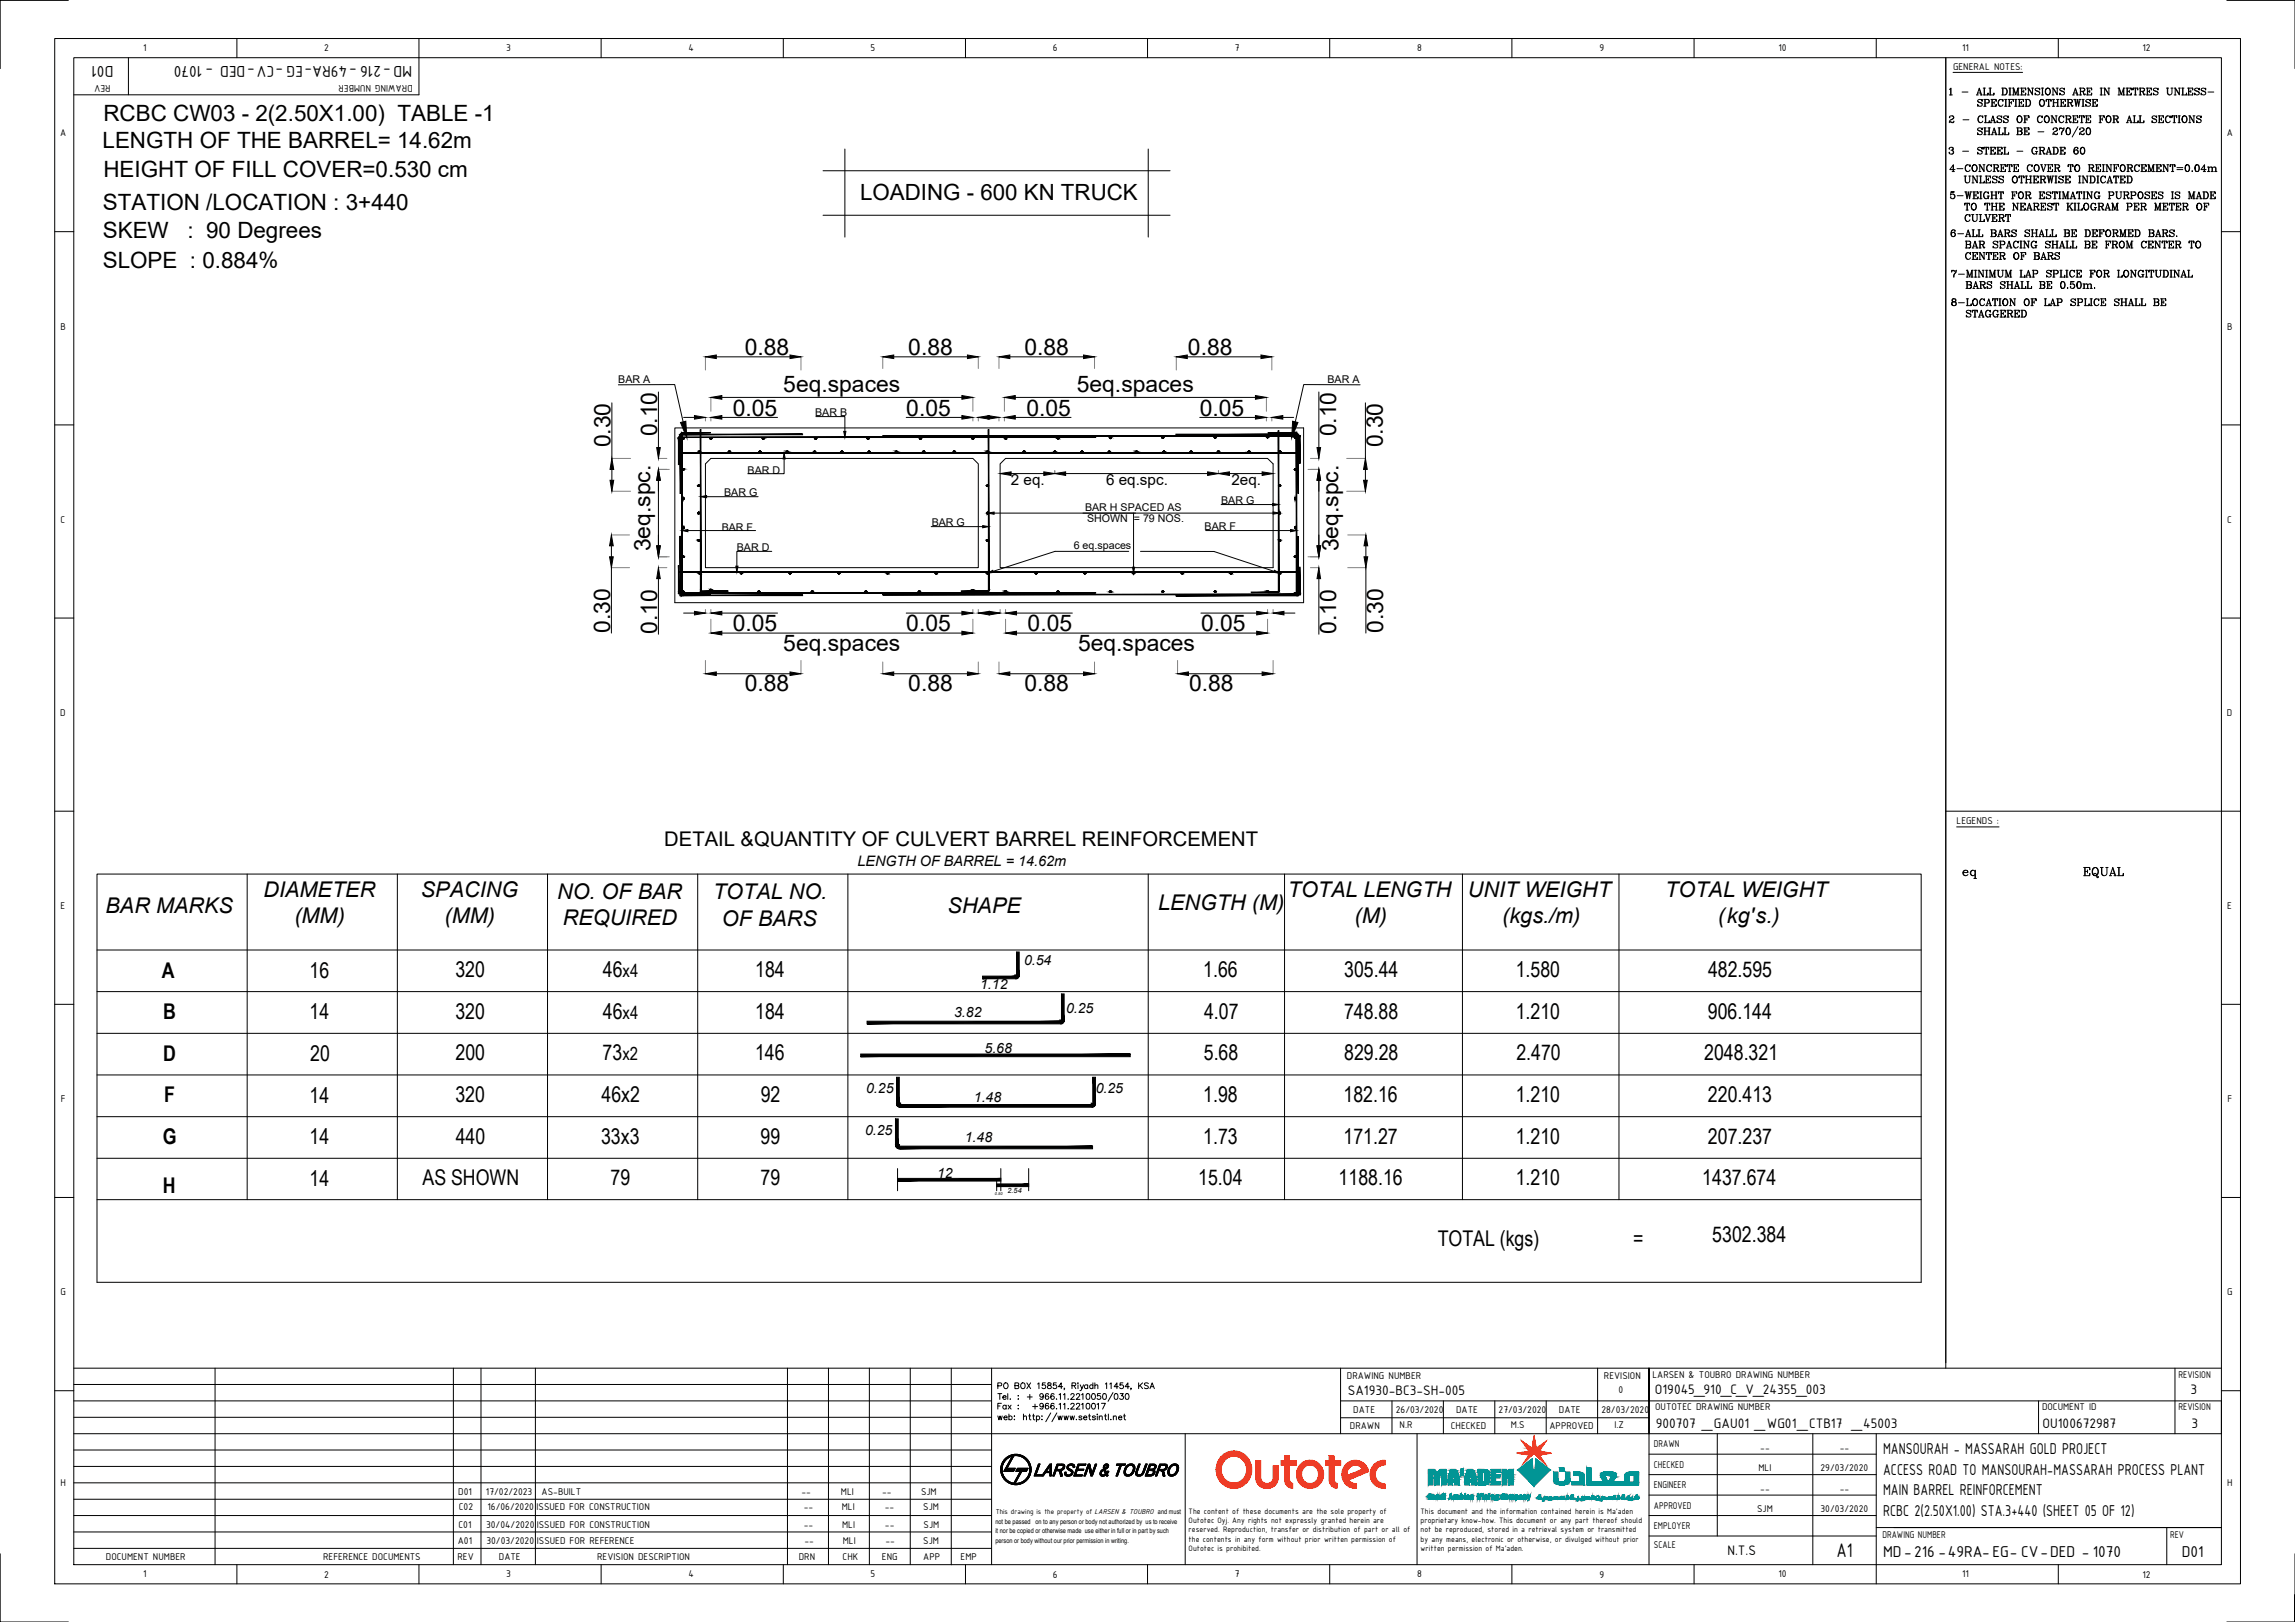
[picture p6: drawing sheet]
<svg xmlns="http://www.w3.org/2000/svg" width="841mm" height="594mm" viewBox="0 0 841 594" stroke-linecap="round" stroke-linejoin="round" font-family="sans-serif">
<defs><g id="words">
<g font-size="8.4">
<text x="273" y="130.1">0.88</text>
<text x="332.9" y="130.1">0.88</text>
<text x="375.4" y="130.1">0.88</text>
<text x="435.3" y="130.1">0.88</text>
<text x="287" y="143.5">5eq.spaces</text>
<text x="394.6" y="143.5">5eq.spaces</text>
<text x="268.5" y="152.3">0.05</text>
<text x="332.1" y="152.3">0.05</text>
<text x="376.1" y="152.3">0.05</text>
<text x="439.7" y="152.3">0.05</text>
<text x="240.8" y="159.9" transform="rotate(-90 240.8 159.9)">0.10</text>
<text x="489.7" y="159.9" transform="rotate(-90 489.7 159.9)">0.10</text>
<text x="223.7" y="163.8" transform="rotate(-90 223.7 163.8)">0.30</text>
<text x="506.8" y="163.8" transform="rotate(-90 506.8 163.8)">0.30</text>
<text x="238.4" y="202" transform="rotate(-90 238.4 202)">3eq.spc.</text>
<text x="490.5" y="202" transform="rotate(-90 490.5 202)">3eq.spc.</text>
<text x="223.5" y="231.8" transform="rotate(-90 223.5 231.8)">0.30</text>
<text x="240.8" y="232.3" transform="rotate(-90 240.8 232.3)">0.10</text>
<text x="268.5" y="231">0.05</text>
<text x="332.1" y="231">0.05</text>
<text x="376.6" y="231">0.05</text>
<text x="440.1" y="231">0.05</text>
<text x="489.7" y="232.3" transform="rotate(-90 489.7 232.3)">0.10</text>
<text x="506.9" y="231.8" transform="rotate(-90 506.9 231.8)">0.30</text>
<text x="287" y="238.3">5eq.spaces</text>
<text x="395.1" y="238.3">5eq.spaces</text>
<text x="273" y="253.2">0.88</text>
<text x="332.9" y="253.2">0.88</text>
<text x="375.4" y="253.2">0.88</text>
<text x="435.8" y="253.2">0.88</text>
</g>
<g font-size="8.2">
<text x="37.9" y="44.4">RCBC CW03 - 2(2.50X1.00) TABLE -1</text>
<text x="37.6" y="54.3">LENGTH OF THE BARREL= 14.62m</text>
<text x="37.9" y="64.9">HEIGHT OF FILL COVER=0.530 cm</text>
<text x="37.7" y="76.9">STATION /LOCATION : 3+440</text>
<text x="315.2" y="73.3">LOADING - 600 KN TRUCK</text>
<text x="37.7" y="87.2">SKEW</text>
<text x="68.7" y="87.2">: 90 Degrees</text>
<text x="37.7" y="98.2">SLOPE : 0.884%</text>
</g>
<g font-size="7.9">
<text x="96.5" y="328.6">DIAMETER</text>
<text x="154.2" y="328.6">SPACING</text>
<text x="204.2" y="329.2">NO. OF BAR</text>
<text x="261.3" y="329.5">TOTAL NO.</text>
<text x="471.9" y="328.6">TOTAL LENGTH</text>
<text x="538" y="328.6">UNIT WEIGHT</text>
<text x="610.3" y="328.6">TOTAL WEIGHT</text>
<text x="38.7" y="334.2">BAR MARKS</text>
<text x="347.2" y="334.2">SHAPE</text>
<text x="424.4" y="333.4">LENGTH (M)</text>
<text x="107.9" y="338.2">(MM)</text>
<text x="162.9" y="338.2">(MM)</text>
<text x="206.2" y="338.7">REQUIRED</text>
<text x="264.6" y="339">OF BARS</text>
<text x="496.4" y="338.2">(M)</text>
<text x="550.5" y="338.2">(kgs./m)</text>
<text x="629.6" y="338.2">(kg's.)</text>
<text x="59.3" y="358.3">A</text>
<text x="113.4" y="358">16</text>
<text x="166.9" y="357.9">320</text>
<text x="220.9" y="357.9">46</text>
<text x="276.8" y="357.9">184</text>
<text x="440.9" y="357.9">1.66</text>
<text x="492.6" y="357.9">305.44</text>
<text x="555.4" y="357.9">1.580</text>
<text x="625.9" y="357.9">482.595</text>
<text x="59.8" y="373.1">B</text>
<text x="113.4" y="373.4">14</text>
<text x="166.9" y="373.1">320</text>
<text x="220.9" y="373.1">46</text>
<text x="276.8" y="373.1">184</text>
<text x="441.2" y="373.1">4.07</text>
<text x="492.5" y="373.1">748.88</text>
<text x="555.4" y="373.1">1.210</text>
<text x="625.8" y="373.1">906.144</text>
<text x="59.8" y="388.4">D</text>
<text x="113.7" y="388.5">20</text>
<text x="166.9" y="388.4">200</text>
<text x="220.8" y="388.4">73</text>
<text x="276.7" y="388.4">146</text>
<text x="441.1" y="388.4">5.68</text>
<text x="492.6" y="388.4">829.28</text>
<text x="555.7" y="388.4">2.470</text>
<text x="624.5" y="388.4">2048.321</text>
<text x="60.1" y="403.7">F</text>
<text x="113.4" y="403.9">14</text>
<text x="166.9" y="403.6">320</text>
<text x="220.4" y="403.6">46x2</text>
<text x="278.8" y="403.6">92</text>
<text x="440.9" y="403.6">1.98</text>
<text x="492.4" y="403.6">182.16</text>
<text x="555.4" y="403.6">1.210</text>
<text x="625.9" y="403.6">220.413</text>
<text x="59.7" y="418.9">G</text>
<text x="113.4" y="419.1">14</text>
<text x="167" y="418.9">440</text>
<text x="220.3" y="418.9">33x3</text>
<text x="278.8" y="418.9">99</text>
<text x="440.9" y="418.9">1.73</text>
<text x="492.4" y="418.9">171.27</text>
<text x="555.4" y="418.9">1.210</text>
<text x="625.9" y="418.9">207.237</text>
<text x="59.7" y="436.8">H</text>
<text x="113.4" y="434.3">14</text>
<text x="154.8" y="434.1">AS SHOWN</text>
<text x="223.7" y="434">79</text>
<text x="278.8" y="434">79</text>
<text x="439.1" y="434">15.04</text>
<text x="490.5" y="434">1188.16</text>
<text x="555.4" y="434">1.210</text>
<text x="623.8" y="434">1437.674</text>
<text x="627.5" y="455.1">5302.384</text>
<text x="526.9" y="456.2">TOTAL (kgs)</text>
<text x="598.5" y="456.2">=</text>
</g>
<text font-size="7.8" x="673" y="570.3">A1</text>
<text font-size="7.5" x="762.7" y="322.8">EQUAL</text>
<text font-size="7.4" x="243.4" y="309.8">DETAIL &amp;QUANTITY OF CULVERT BARREL REINFORCEMENT</text>
<g font-size="6.6">
<text x="718.3" y="323.1">eq</text>
<text x="228.2" y="357.9">x4</text>
<text x="228.2" y="373.1">x4</text>
<text x="228.1" y="388.4">x2</text>
</g>
<g font-size="6.2">
<text x="41.6" y="24.1" transform="rotate(180 41.6 24.1)">D01</text>
<text x="151" y="24.1" transform="rotate(180 151 24.1)">MD-216 -49RA-EG -CV-DED - 1070</text>
<text x="690.1" y="532.6">MANSOURAH - MASSARAH GOLD PROJECT</text>
<text x="690.1" y="540.1">ACCESS ROAD TO MANSOURAH-MASSARAH PROCESS PLANT</text>
<text x="690.1" y="547.6">MAIN BARREL REINFORCEMENT</text>
<text x="690.1" y="555.1">RCBC 2(2.50X1.00) STA.3+440 (SHEET 05 OF 12)</text>
<text x="690.1" y="570.1">MD-216 -49RA-EG- CV-DED - 1070</text>
<text x="799.5" y="570.1">D01</text>
</g>
<text font-size="5.7" x="713.3" y="57.5">3 - STEEL - GRADE 60</text>
<g font-size="5.6">
<text x="370.4" y="177.6">2 eq.</text>
<text x="405.3" y="177.6">6 eq.spc.</text>
<text x="451.3" y="177.6">2eq.</text>
</g>
<g font-size="5.4">
<text x="493.9" y="511.1">SA1930-BC3-SH-005</text>
<text x="606.5" y="510.6">O19045_910_C_V_24355_003</text>
<text x="802.7" y="510.6">3</text>
<text x="606.8" y="523.1">900707 _GAU01 _WG01_CTB17 _45003</text>
<text x="748.5" y="523.1">OU100672987</text>
<text x="803" y="523.1">3</text>
<text x="633" y="569.7">N.T.S</text>
</g>
<text font-size="5.3" x="314.2" y="317.1">LENGTH OF BARREL = 14.62m</text>
<g font-size="5.2">
<text x="375.3" y="353.5">0.54</text>
<text x="359.2" y="362.4">1.12</text>
<text x="390.7" y="370.9">0.25</text>
<text x="349.7" y="372.4">3.82</text>
<text x="360.8" y="385.8">5.68</text>
<text x="317.4" y="400.5">0.25</text>
<text x="401.5" y="400.3">0.25</text>
<text x="356.9" y="403.5">1.48</text>
<text x="317" y="415.8">0.25</text>
<text x="353.6" y="418.3">1.48</text>
<text x="343.4" y="431.3">12</text>
</g>
<g font-size="3.9">
<text x="52.5" y="18.8">1</text>
<text x="118.8" y="18.9">2</text>
<text x="185.5" y="18.7">3</text>
<text x="252.3" y="18.8">4</text>
<text x="319" y="18.7">5</text>
<text x="385.9" y="18.8">6</text>
<text x="452.6" y="18.8">7</text>
<text x="519.3" y="18.8">8</text>
<text x="586.1" y="18.7">9</text>
<text x="651.7" y="18.8">10</text>
<text x="719.1" y="18.8">11</text>
<text x="785.1" y="18.9">12</text>
<text x="715.7" y="25.5">GENERAL NOTES:</text>
<text x="40.5" y="31" transform="rotate(180 40.5 31)">REV</text>
<text x="151.2" y="31" transform="rotate(180 151.2 31)">DRAWING NUMBER</text>
<text x="22" y="50">A</text>
<text x="816" y="50">A</text>
<text x="22.2" y="120.7">B</text>
<text x="816.2" y="120.7">B</text>
<text x="226.6" y="140.3">BAR A</text>
<text x="486.5" y="140.3">BAR A</text>
<text x="298.7" y="152.3">BAR B</text>
<text x="274" y="173.5">BAR D</text>
<text x="265.4" y="181.7">BAR G</text>
<text x="447.5" y="184.6">BAR G</text>
<text x="22.2" y="191.4">C</text>
<text x="397.6" y="187.3">BAR H SPACED AS</text>
<text x="398.3" y="191">SHOWN = 79 NOS.</text>
<text x="816.2" y="191.4">C</text>
<text x="264.5" y="194.3">BAR F</text>
<text x="341.4" y="192.7">BAR G</text>
<text x="441.4" y="194.1">BAR F</text>
<text x="270" y="201.7">BAR D</text>
<text x="393.5" y="200.9">6 eq.spaces</text>
<text x="22.1" y="262.2">D</text>
<text x="816.1" y="262.2">D</text>
<text x="717" y="301.9">LEGENDS :</text>
<text x="22.2" y="333">E</text>
<text x="816.2" y="333">E</text>
<text x="22.3" y="403.7">F</text>
<text x="816.3" y="403.7">F</text>
<text x="22.2" y="474.4">G</text>
<text x="816.2" y="474.4">G</text>
<text x="493.6" y="505.2">DRAWING NUMBER</text>
<text x="587.8" y="505.2">REVISION</text>
<text x="605.6" y="504.6">LARSEN &amp; TOUBRO DRAWING NUMBER</text>
<text x="798.3" y="504.6">REVISION</text>
<text x="593.1" y="510.1">0</text>
<text x="495.9" y="517.5">DATE</text>
<text x="511.5" y="517.5">26/03/2020</text>
<text x="533.6" y="517.5">DATE</text>
<text x="549.2" y="517.5">27/03/2020</text>
<text x="571.3" y="517.5">DATE</text>
<text x="586.9" y="517.5">28/03/2020</text>
<text x="606.5" y="516.6">OUTOTEC DRAWING NUMBER</text>
<text x="748.3" y="516.6">DOCUMENT ID</text>
<text x="798.3" y="516.6">REVISION</text>
<text x="494.7" y="523.3">DRAWN</text>
<text x="512.9" y="523">N.R</text>
<text x="531.7" y="523.3">CHECKED</text>
<text x="553.7" y="523">M.S</text>
<text x="567.8" y="523.3">APPROVED</text>
<text x="591.6" y="523">I.Z</text>
<text x="606.1" y="530.1">DRAWN</text>
<text x="645.1" y="531.3">--</text>
<text x="674.2" y="531.3">--</text>
<text x="606.1" y="537.6">CHECKED</text>
<text x="644.4" y="538.8">MLI</text>
<text x="667.2" y="538.8">29/03/2020</text>
<text x="22.2" y="544.2">H</text>
<text x="606.1" y="545.1">ENGINEER</text>
<text x="816.2" y="544.2">H</text>
<text x="167.9" y="547.5">D01</text>
<text x="178.1" y="547.5">17/02/2023</text>
<text x="198.5" y="547.5">AS-BUILT</text>
<text x="293.7" y="547.5">--</text>
<text x="308.2" y="547.5">MLI</text>
<text x="323.2" y="547.5">--</text>
<text x="337.5" y="547.5">SJM</text>
<text x="645.1" y="546.4">--</text>
<text x="674.2" y="546.4">--</text>
<text x="168.1" y="552.9">C02</text>
<text x="178.7" y="552.9">16/06/2020</text>
<text x="196.6" y="552.9">ISSUED FOR CONSTRUCTION</text>
<text x="294.5" y="552.9">--</text>
<text x="308.5" y="552.9">MLI</text>
<text x="324.3" y="552.9">--</text>
<text x="338.4" y="552.9">SJM</text>
<text x="606.1" y="552.6">APPROVED</text>
<text x="643.9" y="553.9">SJM</text>
<text x="667.2" y="553.9">30/03/2020</text>
<text x="168" y="559.6">C01</text>
<text x="178.1" y="559.6">30/04/2020</text>
<text x="196.7" y="559.6">ISSUED FOR CONSTRUCTION</text>
<text x="294.5" y="559.6">--</text>
<text x="308.6" y="559.6">MLI</text>
<text x="324.3" y="559.6">--</text>
<text x="338.4" y="559.6">SJM</text>
<text x="606.1" y="560.1">EMPLOYER</text>
<text x="689.8" y="563.2">DRAWING NUMBER</text>
<text x="795.3" y="563.2">REV</text>
<text x="167.8" y="565.6">A01</text>
<text x="178.3" y="565.6">30/03/2020</text>
<text x="196.8" y="565.6">ISSUED FOR REFERENCE</text>
<text x="294.8" y="565.6">--</text>
<text x="308.8" y="565.6">MLI</text>
<text x="324.5" y="565.6">--</text>
<text x="338.4" y="565.6">SJM</text>
<text x="606.1" y="567">SCALE</text>
<text x="38.8" y="571.3">DOCUMENT NUMBER</text>
<text x="118.4" y="571.3">REFERENCE DOCUMENTS</text>
<text x="167.7" y="571.3">REV</text>
<text x="182.8" y="571.3">DATE</text>
<text x="218.8" y="571.3">REVISION DESCRIPTION</text>
<text x="292.7" y="571.3">DRN</text>
<text x="308.8" y="571.3">CHK</text>
<text x="323.2" y="571.3">ENG</text>
<text x="338.4" y="571.3">APP</text>
<text x="352" y="571.3">EMP</text>
<text x="52.5" y="577.7">1</text>
<text x="118.8" y="577.8">2</text>
<text x="185.5" y="577.7">3</text>
<text x="252.3" y="577.7">4</text>
<text x="319" y="577.7">5</text>
<text x="385.9" y="577.8">6</text>
<text x="452.6" y="577.7">7</text>
<text x="519.3" y="577.7">8</text>
<text x="586.1" y="577.9">9</text>
<text x="651.7" y="577.7">10</text>
<text x="719.1" y="577.7">11</text>
<text x="785.1" y="577.8">12</text>
</g>
<g font-size="3.1">
<text x="435.6" y="554.6">The content of these documents are the sole property of</text>
<text x="435.6" y="557.9">Outotec Oyj. Any rights not expressly granted herein are</text>
<text x="520.6" y="554.6">This document and the information contained herein is Ma'aden</text>
<text x="520.6" y="557.9">proprietary know-how. This document or any part thereof should</text>
<text x="435.6" y="561.3">reserved. Reproduction, transfer or distribution of part or all of</text>
<text x="520.6" y="561.3">not be reproduced, stored in a retrieval system or transmitted</text>
<text x="435.6" y="564.6">the contents in any form without prior written permission of</text>
<text x="435.6" y="567.9">Outotec is prohibited.</text>
<text x="520.6" y="564.6">by any means, electronic or otherwise, or divulged without prior</text>
<text x="520.6" y="567.9">written permission of Ma'aden.</text>
</g>
<text font-size="2.8" x="364.9" y="554.4">This drawing is the property of LARSEN &amp; TOUBRO and must</text>
<text font-size="2.6" x="369.3" y="436.9">2.54</text>
<g font-size="2.5">
<text x="364.8" y="558">not be passed on to any person or body not authorized by us to receive</text>
<text x="364.8" y="561.7">it nor be copied or otherwise made use either in full or in part by such</text>
<text x="364.8" y="565.2">person or body without our prior permission in writing.</text>
</g>
<text font-size="1.4" x="364.6" y="437.7">0.50</text>
</g></defs>
<!-- layer: inner wal -->
<path d="M247.3 156.7h230.4v64h-230.4zM260.5 167.9h96l2 2v38h-100v-38zM260.5 165.9h96M366.5 169.9l2-2h96l2 2v38h-100z" fill="none" stroke="#000" stroke-width=".37"/>
<!-- layer: bar -->
<g fill="#000" stroke="#000" stroke-width=".37">
<path d="M249.2 159.5l.2 21.2v-21.2zM249.2 159.5l.2 21.2h-.2z"/>
<path d="M249.5 159.1l.2 .1zM249.5 159.1l.2 .1zM249.5 159.1v.2h-.2zM249.3 159.3h.2zM249.3 159.3l.2 .1-.3 .1zM249.2 159.5l.3-.1z"/>
<path d="M250 158.5l.3 .1zM250 158.5l.3 .1zM249.9 158.6h.3zM249.9 158.6h.3zM249.9 158.6l.1 .2-.2 .1zM249.8 158.9l.2-.1z"/>
<path d="M250.3 158.4h10zM250.3 158.6l10-.2z"/>
<path d="M249.7 159.2h44.4v-.2zM249.7 159h44.4l-44.4 .2z"/>
<path d="M323.5 159.6h152.4zM323.5 159.8l152.4-.2z"/>
<path d="M430.9 159v.2l44.4-.2zM430.9 159.2l44.4-.2v.2z"/>
<path d="M464.7 158.6l10-.2zM464.7 158.4h10z"/>
<path d="M475.1 158.6l.1 .3h-.2zM475 158.8l.1-.2zM475 158.5v.3zM475 158.5v.3zM474.7 158.4l.2 .2zM474.7 158.4l.2 .2z"/>
<path d="M475.8 159.3l-.2 .2zM475.6 159.4l.2-.1zM475.6 159.1l.2 .2zM475.6 159.1v.3zM475.3 159l.3 .1-.1 .2zM475.3 159l.2 .3z"/>
<path d="M475.6 159.5l.2 21.2zM475.6 159.5l.2 21.2z"/>
<path d="M248.6 160.5l.2 9.7v-9.7zM248.6 160.5l.2 9.7h-.2z"/>
<path d="M248.9 165.8h227.2zM248.9 166l227.2-.2z"/>
<path d="M248.9 160.1l.2-.1v.2zM248.9 160.1l.2 .1zM248.7 160.3h.2zM248.7 160.3h.2zM248.7 160.3l.2 .1-.3 .1zM248.6 160.5l.3-.1z"/>
<path d="M249.1 160.2h152.4v-.2zM249.1 160h152.4l-152.4 .2z"/>
<path d="M476.4 159.8l-.2 .3zM476.2 159.9l.2-.1zM476.2 159.7v.2zM476.2 159.7v.2zM475.9 159.6l.3 .1-.1 .1zM475.9 159.6l.2 .2z"/>
<path d="M476.2 160.1l.2 9.6zM476.2 160.1l.2 9.6z"/>
<path d="M248.6 216.8h.2l-.1 .2zM248.8 216.8l-.1 .2zM248.7 217l.2-.1v.3zM248.9 216.9v.3zM248.9 217l.2 .2zM248.9 217l.2 .2z"/>
<path d="M248.6 207.2v9.6h.2zM248.6 207.2h.2v9.6z"/>
<path d="M248.9 209.4v.2l227.2-.2zM248.9 209.6l227.2-.2v.2z"/>
<path d="M249.2 217.6h.2l-.1 .3zM249.4 217.6l-.1 .3zM249.3 217.9l.2-.1v.3zM249.5 217.8v.3zM249.5 217.9l.2 .3zM249.5 217.9l.2 .3z"/>
<path d="M249.2 196.4v21.2h.2zM249.2 196.4h.2v21.2z"/>
<path d="M249.8 217.3h.2l-.1 .3zM250 217.3l-.1 .3zM249.9 217.6l.1 .1zM250 217.5v.2zM250.2 217.6l.1 .2-.3-.1zM250.2 217.6l.1 .2z"/>
<path d="M249.8 158.9v58.4h.2zM249.8 158.9h.2v58.4z"/>
<path d="M256.7 216.1h.2l-.2 .3zM256.9 216.1l-.2 .3zM256.7 216.4l.2-.1v.2zM256.9 216.3v.2zM257 216.4l.2 .2zM257 216.4l.2 .2z"/>
<path d="M256.7 157.3v58.8h.2zM256.7 157.3h.2v58.8z"/>
<path d="M250.3 217.8h10v-.2zM250.3 217.6h10l-10 .2z"/>
<path d="M257.2 216.6h9.6v-.2zM257.2 216.4h9.6l-9.6 .2z"/>
<path d="M249.7 218.2h44.4v-.3zM249.7 217.9h44.4l-44.4 .3z"/>
<path d="M323.5 217.6v.3l152.4-.3zM323.5 217.9l152.4-.3v.3z"/>
<path d="M352.3 216.4v.2l9.6-.2zM352.3 216.6l9.6-.2v.2z"/>
<path d="M361.9 216.4l.2 .1-.2 .1zM361.9 216.4l.2 .1zM362.1 216.4h.2zM362.1 216.3l.2 .1zM362.1 216.3l.3-.2-.1 .3zM362.2 216.1h.2z"/>
<path d="M362.2 157.3v58.8h.2zM362.2 157.3h.2v58.8z"/>
<path d="M249.1 217.2l152.4-.1zM249.1 217.1h152.4z"/>
<path d="M430.9 218v.2l44.4-.2zM430.9 218.2l44.4-.2v.2z"/>
<path d="M458.5 216.8v.3l9.7-.3zM458.5 217.1l9.7-.3v.3z"/>
<path d="M464.7 217.6v.2l10-.2zM464.7 217.8l10-.2v.2z"/>
<path d="M468.2 216.8l.2 .2-.2 .1zM468.2 216.8l.2 .2zM468.3 216.8h.3zM468.3 216.8h.3zM468.4 216.7l.3-.2zM468.4 216.5h.3z"/>
<path d="M468.4 157.7v58.8h.3zM468.4 157.7h.3v58.8z"/>
<path d="M474.7 217.6l.3 .1-.3 .1zM474.7 217.6l.3 .1zM474.9 217.6h.2zM474.9 217.6h.2zM475 217.5l.2-.2zM475 217.3h.2z"/>
<path d="M475 158.9v58.4h.2zM475 158.9h.2v58.4z"/>
<path d="M475.3 218l.3 .2h-.3zM475.3 218l.3 .2zM475.5 218h.3zM475.5 218h.3zM475.6 217.9l.2-.2v.3z"/>
<path d="M475.6 196.5l.2 21.2zM475.6 196.5l.2 21.2z"/>
<path d="M475.9 217.6l.3 .2-.3 .1zM475.9 217.6l.3 .2zM476.1 217.6h.3zM476.1 217.6h.3zM476.2 217.5l.2-.1v.2z"/>
<path d="M476.2 207.7l.2 9.7zM476.2 207.7l.2 9.7z"/>
<path d="M360.1 357.5v1l12.1-1zM360.1 358.5l12.1-1v1z"/>
<path d="M372.2 357.5l.4 1h-.4zM372.2 357.5l.4 1zM372.3 357.5l.7 .7-.4 .3zM372.3 357.5l.7 .7zM372.4 357.5l.8 .5-.2 .2zM372.4 357.5l.8 .5zM372.5 357.4l1 .2-.3 .4zM372.5 357.3l1 .3zM372.5 357.3h1v.3zM372.5 357.3h1z"/>
<path d="M372.5 348.7v8.6h1zM372.5 348.7h1v8.6z"/>
<path d="M388.7 374l.4 1h-.4zM388.7 374l.4 1zM388.8 374l.7 .7-.4 .3zM388.8 374l.7 .7zM388.9 374l.8 .5-.2 .2zM388.9 374l.8 .5zM388.9 373.9l1 .3-.2 .3zM388.9 373.8l1 .4zM388.9 373.8l1.1-.1-.1 .5zM389 373.7h1z"/>
<path d="M317.7 375h71v-1zM317.7 374h71l-71 1z"/>
<path d="M389 364l1 9.7v-9.7zM389 364l1 9.7h-1z"/>
<path d="M315.4 386.1v.9l98.8-.9zM315.4 387l98.8-.9v.9z"/>
<path d="M400.5 394.6l.9 9.7v-9.7zM400.5 394.6l.9 9.7h-.9z"/>
<path d="M328.2 419.3h1l-1 .4zM328.2 419.7l1-.4zM328.2 419.7l1-.2-.7 .7zM329.2 419.5l-.7 .7zM328.5 420.2l.8-.6-.5 .9zM329.3 419.6l-.5 .9zM329.3 419.7l-.1 1-.4-.2zM329.3 419.7l-.1 1zM329.5 419.7l.1 1.1-.4-.1zM329.5 419.7l.1 1.1z"/>
<path d="M328.5 404.3h1.1l-1 .3zM328.6 404.6l1-.3zM328.6 404.6l1-.3-.8 .7zM328.8 405l.8-.7zM328.8 405l.8-.6-.5 .9zM329.6 404.4l-.5 .9zM329.6 404.5l-.2 .9-.3-.1zM329.6 404.5l-.2 .9zM329.7 404.5l.1 1-.4-.1zM329.7 404.5l.1 1z"/>
<path d="M328.5 394.6v9.7h1.1zM328.5 394.6h1.1v9.7z"/>
<path d="M328.2 409.8l1 9.5v-9.5zM328.2 409.8l1 9.5h-1z"/>
<path d="M329.6 419.8v1l70.8-1zM329.6 420.8l70.8-1v1z"/>
<path d="M400.2 404.6l.3 .8-.3 .1zM400.2 404.6l.3 .8zM400.2 404.5l.7 .8-.4 .1zM400.2 404.5l.7 .8zM400.3 404.5l.9 .5-.3 .3zM400.3 404.5l.9 .5zM400.4 404.4l.9 .2-.1 .4zM400.4 404.3l.9 .3zM400.4 404.3h1l-.1 .3zM400.5 404.3h.9z"/>
<path d="M329.8 405.5h70.4v-.9zM329.8 404.6h70.4l-70.4 .9z"/>
<path d="M328.9 431.6v1l37.9-1zM328.9 432.6l37.9-1v1z"/>
<path d="M365.2 433.6v1l11.8-1zM365.2 434.6l11.8-1v1z"/>
</g>
<!-- layer: WALL -->
<g fill="#000" stroke="#000" stroke-width=".37">
<path d="M250.3 171.7h.3zM256.1 165.7h.4zM256.2 165.7h.3zM279.6 160.9h.3zM288.4 165.7h.2zM328.4 165.7h.2zM361.8 165.7h.2zM368.4 160.8h.3zM386.4 165.7h.3zM416.4 165.2h.2zM426.4 165.7h.3zM457.6 165.7h.3z"/>
<path d="M468.9 165.2h.2zM474.6 172.2h.2zM250.2 182.5v.2zM250.2 193.1v.3zM255.8 187.8v.3zM361.7 197.7h.3zM468.7 187.8v.3zM474.4 193.1v.3zM474.5 182.5v.2zM250.2 217h.3zM271.6 209.7h.2zM307.2 209.7h.4z"/>
<path d="M307.3 210.2h.2zM342.9 209.8h.4zM368.4 216.5h.2zM397.4 209.7h.3zM406.8 216.9h.3zM433.1 209.7h.3zM433.1 210.2h.3zM464.4 216.5h.2zM468.7 210.1h.5z"/>
<path d="M426 160h.2zM426 160h.2z"/>
<path d="M445.2 159.9h.3zM445.2 159.9h.3z"/>
<path d="M445.2 159.9h.3zM445.2 159.9h.3z"/>
<path d="M445.2 159.9l.3 .1zM445.2 159.9l.3 .1z"/>
<path d="M445.1 160h.4zM445.1 160h.4z"/>
<path d="M464.4 159.8h.2zM464.4 159.8h.2z"/>
<path d="M464.4 159.8l.3 .1zM464.4 159.8l.3 .1z"/>
<path d="M464.3 159.9h.4zM464.3 159.9h.4z"/>
<path d="M464.3 159.9h.5zM464.3 159.9h.5z"/>
<path d="M464.3 159.9l.5 .1zM464.3 159.9l.5 .1z"/>
<path d="M464.3 160h.5zM464.3 160h.5z"/>
<path d="M474.6 159.9l.2 .1zM474.6 159.9l.2 .1z"/>
<path d="M474.5 160h.3zM474.5 160h.3z"/>
<path d="M250.3 160.4h.2zM250.2 160.4h.3z"/>
<path d="M250.2 160.4h.3zM250.2 160.4h.3z"/>
<path d="M250.2 160.9h.3zM250.2 160.9h.2z"/>
<path d="M250.2 160.4l.4 .1zM250.2 160.4l.4 .1z"/>
<path d="M250.2 160.9h.3zM250.2 160.9h.3z"/>
<path d="M250.3 171.7h.3zM250.3 171.7h.3z"/>
<path d="M250.3 172.2h.3zM250.3 172.2h.2z"/>
<path d="M250.1 160.5h.5zM250.1 160.5h.5z"/>
<path d="M250.1 160.5h.5zM250.1 160.5h.5z"/>
<path d="M250.1 160.8h.5zM250.1 160.8h.5z"/>
<path d="M250.1 160.8h.5zM250.1 160.8l.4 .1z"/>
<path d="M250.3 171.7h.3zM250.3 171.7h.3z"/>
<path d="M250.3 172.1h.3zM250.3 172.1l.3 .1z"/>
<path d="M250.1 160.5l.5 .1zM250.1 160.5l.5 .1z"/>
<path d="M250 160.6h.6zM250 160.6h.6z"/>
<path d="M250 160.6l.6 .1zM250 160.6l.6 .1z"/>
<path d="M250 160.7l.6 .1zM250 160.7l.6 .1z"/>
<path d="M250.1 160.8h.5zM250.1 160.8h.5z"/>
<path d="M250.3 171.7l.4 .1zM250.3 171.7l.4 .1z"/>
<path d="M250.3 172.1h.3zM250.3 172.1h.3z"/>
<path d="M250.2 171.8h.5zM250.2 171.8h.5z"/>
<path d="M250.2 172.1h.5zM250.2 172.1h.4z"/>
<path d="M250.2 171.8h.5zM250.2 171.8h.5z"/>
<path d="M250.2 171.8l.5 .1zM250.2 171.8l.5 .1z"/>
<path d="M250.2 171.9l.5 .1zM250.2 171.9l.5 .1z"/>
<path d="M250.2 172h.5zM250.2 172h.5z"/>
<path d="M250.2 172h.5zM250.2 172l.5 .1z"/>
<path d="M256 177.6h.2zM255.9 177.6h.3z"/>
<path d="M255.9 177.6l.3 .1zM255.9 177.6l.3 .1z"/>
<path d="M255.9 178.2h.3zM255.9 178.2h.2z"/>
<path d="M255.9 177.7h.4zM255.9 177.7h.4z"/>
<path d="M255.9 178.2h.3zM255.9 178.2h.3z"/>
<path d="M255.8 177.7l.5 .1zM255.8 177.7l.5 .1z"/>
<path d="M255.8 178.1h.5zM255.8 178.1l.4 .1z"/>
<path d="M255.8 177.8h.5zM255.8 177.8h.5z"/>
<path d="M255.8 177.8l.5 .1zM255.8 177.8l.5 .1z"/>
<path d="M255.8 177.9h.5zM255.8 177.9h.5z"/>
<path d="M255.8 177.9l.5 .1zM255.8 177.9l.5 .1z"/>
<path d="M255.8 178h.5zM255.8 178h.5z"/>
<path d="M255.8 178l.5 .1zM255.8 178l.5 .1z"/>
<path d="M255.8 178.1h.5zM255.8 178.1h.5z"/>
<path d="M256.3 165.2h.2zM256.2 165.2h.3z"/>
<path d="M256.2 165.2h.3zM256.2 165.2h.3z"/>
<path d="M256.2 165.2l.3 .1zM256.2 165.2l.3 .1z"/>
<path d="M256.1 165.3h.5zM256.1 165.3h.5z"/>
<path d="M256.2 165.7h.3zM256.2 165.7h.3z"/>
<path d="M256.1 165.3l.5 .1zM256.1 165.3l.5 .1z"/>
<path d="M256.1 165.6h.5zM256.1 165.6l.4 .1zM256.1 165.7h.4z"/>
<path d="M256.1 165.4h.5zM256.1 165.4h.5z"/>
<path d="M256.1 165.4l.5 .1zM256.1 165.4l.5 .1z"/>
<path d="M256.1 165.5h.5zM256.1 165.5h.5z"/>
<path d="M256.1 165.5h.5zM256.1 165.5h.5z"/>
<path d="M256.1 165.5h.5zM256.1 165.5l.5 .1z"/>
<path d="M260.4 160.3h.2zM260.4 160.3h.2z"/>
<path d="M260.4 160.3l.3 .1zM260.4 160.3l.3 .1z"/>
<path d="M260.4 160.8h.2zM260.4 160.8l.2 .1z"/>
<path d="M260.3 160.4h.4zM260.3 160.4h.4z"/>
<path d="M260.3 160.8h.4zM260.3 160.8h.3z"/>
<path d="M260.3 160.4l.5 .1zM260.3 160.4l.5 .1z"/>
<path d="M260.3 160.8h.4zM260.3 160.8h.4z"/>
<path d="M260.3 160.5h.5zM260.3 160.5h.5z"/>
<path d="M260.3 160.5h.5zM260.3 160.5h.5z"/>
<path d="M260.3 160.7l.5 .1zM260.3 160.7l.5 .1z"/>
<path d="M260.3 160.8h.5zM260.3 160.8h.4z"/>
<path d="M260.3 160.5l.5 .1zM260.3 160.5l.5 .1z"/>
<path d="M260.2 160.6l.6 .1zM260.2 160.6l.6 .1z"/>
<path d="M260.3 160.7h.5zM260.3 160.7h.5z"/>
<path d="M267 165.4h.6zM267 165.4h.6z"/>
<path d="M267 165.4h.6zM267 165.5l.6-.1z"/>
<path d="M267 165.5h.6zM267.1 165.5h.5z"/>
<path d="M267.1 165.3h.4zM267.1 165.3h.5z"/>
<path d="M267.1 165.3h.5zM267 165.4l.6-.1z"/>
<path d="M267.1 165.5h.5zM267.1 165.6l.5-.1z"/>
<path d="M267.1 165.6h.4zM267.1 165.6h.4z"/>
<path d="M267.1 165.2h.4zM267.1 165.3l.4-.1z"/>
<path d="M267.1 165.6h.4zM267.2 165.7l.3-.1z"/>
<path d="M267.2 165.2h.3zM267.1 165.2h.4z"/>
<path d="M267.2 165.7h.3zM267.2 165.7h.3z"/>
<path d="M267.2 165.2h.2zM267.2 165.2h.3z"/>
<path d="M267.2 165.7h.2zM267.2 165.7h.2z"/>
<path d="M267.2 165.2h.2zM267.2 165.2h.2z"/>
<path d="M278.4 165.2h.2zM278.4 165.2h.2z"/>
<path d="M278.4 165.2h.3zM278.3 165.2h.4z"/>
<path d="M278.4 165.7h.2zM278.4 165.7h.2z"/>
<path d="M278.3 165.2l.4 .1zM278.3 165.2l.4 .1z"/>
<path d="M278.3 165.7h.4zM278.3 165.7h.3z"/>
<path d="M278.3 165.3h.5zM278.3 165.3h.5z"/>
<path d="M278.3 165.7h.4zM278.3 165.7h.4z"/>
<path d="M278.3 165.3l.5 .1zM278.3 165.3l.5 .1z"/>
<path d="M278.2 165.4h.6zM278.2 165.4h.6z"/>
<path d="M278.2 165.6h.6zM278.2 165.6h.6z"/>
<path d="M278.3 165.6h.5zM278.3 165.6l.4 .1z"/>
<path d="M278.2 165.4l.6 .1zM278.2 165.4l.6 .1z"/>
<path d="M278.2 165.5h.6zM278.2 165.5h.6z"/>
<path d="M278.2 165.5h.6zM278.2 165.5l.6 .1z"/>
<path d="M279.4 160.7h.6zM279.4 160.7h.6z"/>
<path d="M279.4 160.6l.6 .1zM279.4 160.6l.6 .1z"/>
<path d="M279.4 160.5l.6 .1zM279.4 160.5l.6 .1z"/>
<path d="M279.4 160.5h.6zM279.4 160.5h.6z"/>
<path d="M279.4 160.5h.6zM279.5 160.5h.5z"/>
<path d="M279.4 160.7l.5 .1zM279.4 160.7h.6z"/>
<path d="M279.5 160.4l.4 .1zM279.5 160.4l.4 .1z"/>
<path d="M279.5 160.8h.4zM279.5 160.8h.4z"/>
<path d="M279.5 160.4h.4zM279.6 160.4h.3z"/>
<path d="M279.5 160.8h.4zM279.5 160.8h.4z"/>
<path d="M279.6 160.4h.3zM279.6 160.4h.3z"/>
<path d="M279.6 160.8l.3 .1zM279.6 160.8h.3z"/>
<path d="M279.6 160.4h.3zM279.6 160.3l.3 .1z"/>
<path d="M288.4 165.2h.3zM288.4 165.2h.3z"/>
<path d="M288.4 165.2l.3 .1zM288.4 165.2l.3 .1z"/>
<path d="M288.3 165.3h.4zM288.3 165.3h.4z"/>
<path d="M288.3 165.7h.4zM288.3 165.7h.4z"/>
<path d="M288.4 165.7h.3zM288.4 165.7h.2z"/>
<path d="M288.3 165.3l.5 .1zM288.3 165.3l.5 .1z"/>
<path d="M288.3 165.6h.4zM288.3 165.6l.4 .1z"/>
<path d="M288.2 165.4h.6zM288.2 165.4h.6z"/>
<path d="M288.2 165.4l.6 .1zM288.2 165.4l.6 .1z"/>
<path d="M288.2 165.5h.6zM288.2 165.5h.6z"/>
<path d="M288.2 165.5l.6 .1zM288.2 165.5l.6 .1z"/>
<path d="M288.2 165.6h.6zM288.2 165.6h.5z"/>
<path d="M298.4 165.2h.2zM298.4 165.2h.2z"/>
<path d="M298.6 160.7h.6zM298.6 160.7h.6z"/>
<path d="M298.6 160.6l.6 .1zM298.6 160.6l.6 .1z"/>
<path d="M298.6 160.5l.6 .1zM298.6 160.5l.6 .1z"/>
<path d="M298.6 160.5h.6zM298.6 160.5h.6z"/>
<path d="M298.6 160.5h.6zM298.7 160.5h.5z"/>
<path d="M298.4 165.2h.3zM298.4 165.2h.3z"/>
<path d="M298.4 165.7h.2zM298.4 165.7h.2z"/>
<path d="M298.7 160.8h.4zM298.7 160.8h.5z"/>
<path d="M298.6 160.7l.6 .1zM298.6 160.7l.6 .1z"/>
<path d="M298.7 160.4l.5 .1zM298.7 160.4l.5 .1z"/>
<path d="M298.7 160.4h.4zM298.7 160.4h.4z"/>
<path d="M298.4 165.2l.3 .1zM298.4 165.2l.3 .1z"/>
<path d="M298.4 165.7h.3zM298.4 165.7h.2z"/>
<path d="M298.7 160.8h.4zM298.7 160.8h.4z"/>
<path d="M298.7 160.4h.4zM298.8 160.4h.3z"/>
<path d="M298.3 165.3h.4zM298.3 165.3h.4z"/>
<path d="M298.3 165.3l.5 .1zM298.3 165.3l.5 .1z"/>
<path d="M298.3 165.6l.4 .1zM298.3 165.6l.4 .1z"/>
<path d="M298.3 165.7h.4zM298.3 165.7h.4z"/>
<path d="M298.7 160.8l.3 .1zM298.7 160.8h.4z"/>
<path d="M298.8 160.4h.2zM298.8 160.3l.2 .1z"/>
<path d="M298.3 165.4h.5zM298.3 165.4h.5z"/>
<path d="M298.2 165.4l.6 .1zM298.2 165.4l.6 .1z"/>
<path d="M298.2 165.5h.6zM298.2 165.5h.6z"/>
<path d="M298.2 165.5l.6 .1zM298.2 165.5l.6 .1z"/>
<path d="M298.3 165.6h.5zM298.3 165.6h.4z"/>
<path d="M298.8 160.9h.2zM298.8 160.9h.2z"/>
<path d="M308.4 165.2h.2zM308.4 165.2h.2z"/>
<path d="M308.4 165.2h.3zM308.3 165.2h.4z"/>
<path d="M308.4 165.7h.2zM308.4 165.7h.2z"/>
<path d="M308.3 165.2l.4 .1zM308.3 165.2l.4 .1z"/>
<path d="M308.3 165.7h.4zM308.3 165.7h.3z"/>
<path d="M308.3 165.3h.5zM308.3 165.3h.5z"/>
<path d="M308.3 165.7h.4zM308.3 165.7h.4z"/>
<path d="M308.3 165.3l.5 .1zM308.3 165.3l.5 .1z"/>
<path d="M308.3 165.4h.5zM308.3 165.4h.5z"/>
<path d="M308.3 165.6h.5zM308.3 165.6h.5z"/>
<path d="M308.3 165.6h.5zM308.3 165.6l.4 .1z"/>
<path d="M308.2 165.4l.6 .1zM308.2 165.4l.6 .1z"/>
<path d="M308.2 165.5h.6zM308.2 165.5h.6z"/>
<path d="M308.3 165.5h.5zM308.3 165.5l.5 .1z"/>
<path d="M317.8 160.6l.6 .1zM317.8 160.6l.6 .1z"/>
<path d="M317.8 160.5l.6 .1zM317.8 160.5l.6 .1z"/>
<path d="M317.8 160.5h.6zM317.9 160.5h.5z"/>
<path d="M317.9 160.7l.4 .1zM317.9 160.7h.5z"/>
<path d="M317.8 160.7h.6zM317.8 160.7h.6z"/>
<path d="M317.9 160.5h.5zM317.9 160.5h.5z"/>
<path d="M317.9 160.4l.4 .1zM317.9 160.4l.4 .1z"/>
<path d="M317.9 160.8h.4zM317.9 160.8h.4z"/>
<path d="M317.9 160.4h.4zM318 160.4h.3z"/>
<path d="M317.9 160.8h.4zM317.9 160.8h.4z"/>
<path d="M318 160.4h.3zM318 160.4h.3z"/>
<path d="M318 160.8l.2 .1zM318 160.8h.3z"/>
<path d="M318 160.4h.2zM318 160.3l.2 .1z"/>
<path d="M318 160.9h.2zM318 160.9h.2z"/>
<path d="M318.4 165.2h.2zM318.4 165.2h.2z"/>
<path d="M318.4 165.2h.3zM318.3 165.2h.4z"/>
<path d="M318.4 165.7h.2zM318.4 165.7h.2z"/>
<path d="M318.3 165.2l.4 .1zM318.3 165.2l.4 .1z"/>
<path d="M318.3 165.7h.4zM318.3 165.7h.3z"/>
<path d="M318.3 165.3h.5zM318.3 165.3h.5z"/>
<path d="M318.3 165.7h.4zM318.3 165.7h.4z"/>
<path d="M318.3 165.3l.5 .1zM318.3 165.3l.5 .1z"/>
<path d="M318.2 165.4h.6zM318.2 165.4h.6z"/>
<path d="M318.2 165.6h.6zM318.2 165.6h.6z"/>
<path d="M318.3 165.6h.5zM318.3 165.6l.4 .1z"/>
<path d="M318.2 165.4l.6 .1zM318.2 165.4l.6 .1z"/>
<path d="M318.2 165.5h.6zM318.2 165.5h.6z"/>
<path d="M318.2 165.5h.6zM318.2 165.5l.6 .1z"/>
<path d="M328.4 165.2h.3zM328.3 165.2h.4z"/>
<path d="M328.3 165.2l.4 .1zM328.3 165.2l.4 .1z"/>
<path d="M328.3 165.7h.4zM328.3 165.7h.3z"/>
<path d="M328.3 165.3h.4zM328.3 165.3h.4z"/>
<path d="M328.3 165.7h.4zM328.3 165.7h.4z"/>
<path d="M328.3 165.3l.5 .1zM328.3 165.3l.5 .1z"/>
<path d="M328.3 165.6h.4zM328.3 165.6l.4 .1z"/>
<path d="M328.2 165.4h.6zM328.2 165.4h.6z"/>
<path d="M328.2 165.4l.6 .1zM328.2 165.4l.6 .1z"/>
<path d="M328.2 165.5h.6zM328.2 165.5h.6z"/>
<path d="M328.2 165.5l.6 .1zM328.2 165.5l.6 .1z"/>
<path d="M328.2 165.6h.6zM328.2 165.6h.5z"/>
<path d="M337 160.7h.6zM337 160.7h.6z"/>
<path d="M337 160.6l.6 .1zM337 160.6l.6 .1z"/>
<path d="M337 160.5l.6 .1zM337 160.5l.6 .1z"/>
<path d="M337 160.5h.6zM337 160.5h.6z"/>
<path d="M337 160.5h.6zM337.1 160.5h.5z"/>
<path d="M337.1 160.8h.4zM337.1 160.8h.5z"/>
<path d="M337 160.7l.6 .1zM337 160.7l.6 .1z"/>
<path d="M337.1 160.4l.5 .1zM337.1 160.4l.5 .1z"/>
<path d="M337.1 160.4h.4zM337.1 160.4h.4z"/>
<path d="M337.1 160.8h.4zM337.1 160.8h.4z"/>
<path d="M337.1 160.4h.4zM337.2 160.4h.3z"/>
<path d="M337.1 160.8l.3 .1zM337.1 160.8h.4z"/>
<path d="M337.2 160.4h.2zM337.2 160.3l.2 .1z"/>
<path d="M337.2 160.9h.2zM337.2 160.9h.2z"/>
<path d="M338.4 165.2h.3zM338.4 165.2h.3z"/>
<path d="M338.4 165.2h.3zM338.4 165.2h.3z"/>
<path d="M338.4 165.7h.3zM338.4 165.7h.2z"/>
<path d="M338.4 165.2h.3zM338.4 165.2h.3z"/>
<path d="M338.4 165.7h.3zM338.4 165.7h.3z"/>
<path d="M338.3 165.2l.4 .1zM338.3 165.2l.4 .1z"/>
<path d="M338.3 165.3h.5zM338.3 165.3h.5z"/>
<path d="M338.3 165.6h.4zM338.3 165.6h.4z"/>
<path d="M338.3 165.6h.4zM338.3 165.6l.4 .1z"/>
<path d="M338.3 165.3l.5 .1zM338.3 165.3l.5 .1z"/>
<path d="M338.2 165.4h.6zM338.2 165.4h.6z"/>
<path d="M338.2 165.4l.6 .1zM338.2 165.4l.6 .1z"/>
<path d="M338.2 165.5h.6zM338.2 165.5h.6z"/>
<path d="M338.3 165.5h.5zM338.3 165.5l.4 .1z"/>
<path d="M349.6 165.2h.2zM349.6 165.2h.2z"/>
<path d="M349.6 165.2h.3zM349.6 165.2h.3z"/>
<path d="M349.6 165.7h.2zM349.6 165.7h.2z"/>
<path d="M349.5 165.2h.4zM349.5 165.2h.4z"/>
<path d="M349.5 165.7h.4zM349.5 165.7h.3z"/>
<path d="M349.5 165.2l.5 .1zM349.5 165.2l.5 .1z"/>
<path d="M349.5 165.6h.4zM349.5 165.6l.4 .1z"/>
<path d="M349.5 165.3h.5zM349.5 165.3h.5z"/>
<path d="M349.4 165.3l.6 .1zM349.4 165.3l.6 .1z"/>
<path d="M349.4 165.5l.6 .1zM349.4 165.5l.6 .1z"/>
<path d="M349.5 165.6h.5zM349.5 165.6h.4z"/>
<path d="M349.4 165.4h.6zM349.4 165.4h.6z"/>
<path d="M349.4 165.4l.6 .1zM349.4 165.4l.6 .1z"/>
<path d="M349.4 165.5h.6zM349.4 165.5h.6z"/>
<path d="M356.4 160.3l.2 .1zM356.4 160.3l.2 .1z"/>
<path d="M356.4 160.4h.3zM356.3 160.4h.4z"/>
<path d="M356.4 160.9h.2zM356.4 160.9h.2z"/>
<path d="M356.3 160.4h.4zM356.3 160.4h.4z"/>
<path d="M356.3 160.8h.4zM356.3 160.8l.3 .1z"/>
<path d="M356.3 160.4l.4 .1zM356.3 160.4l.4 .1z"/>
<path d="M356.3 160.5h.5zM356.3 160.5h.5z"/>
<path d="M356.3 160.8h.4zM356.3 160.8h.4z"/>
<path d="M356.3 160.8h.4zM356.3 160.8h.4z"/>
<path d="M356.3 160.5h.5zM356.3 160.5h.5z"/>
<path d="M356.2 160.5l.6 .1zM356.2 160.5l.6 .1z"/>
<path d="M356.2 160.6l.6 .1zM356.2 160.6l.6 .1z"/>
<path d="M356.2 160.7h.6zM356.2 160.7h.6z"/>
<path d="M356.3 160.7h.5zM356.3 160.7l.4 .1z"/>
<path d="M361.8 177.6h.2zM361.7 177.6h.3z"/>
<path d="M361.7 177.6l.3 .1zM361.7 177.6l.3 .1z"/>
<path d="M361.7 178.2h.3zM361.7 178.2h.2z"/>
<path d="M361.8 165.2l.2 .1zM361.7 165.3h.3z"/>
<path d="M361.7 177.7h.4zM361.7 177.7h.4z"/>
<path d="M361.7 178.2h.3zM361.7 178.2h.3z"/>
<path d="M361.7 165.7h.3zM361.7 165.7h.3z"/>
<path d="M361.6 177.7l.5 .1zM361.6 177.7l.5 .1z"/>
<path d="M361.6 178.1h.5zM361.6 178.1l.4 .1z"/>
<path d="M361.7 165.3h.4zM361.7 165.3h.4z"/>
<path d="M361.7 165.3h.4zM361.7 165.3h.4z"/>
<path d="M361.7 165.7h.4zM361.7 165.7h.3z"/>
<path d="M361.6 177.8h.5zM361.6 177.8h.5z"/>
<path d="M361.6 177.8l.5 .1zM361.6 177.8l.5 .1z"/>
<path d="M361.6 177.9h.5zM361.6 177.9h.5z"/>
<path d="M361.6 178h.5zM361.6 178h.5z"/>
<path d="M361.6 178l.5 .1zM361.6 178l.5 .1z"/>
<path d="M361.6 178.1h.5zM361.6 178.1h.5z"/>
<path d="M361.6 165.3l.5 .1zM361.6 165.4h.5z"/>
<path d="M361.6 165.6h.5zM361.6 165.6l.5 .1z"/>
<path d="M361.6 177.9h.5zM361.6 177.9l.5 .1z"/>
<path d="M361.6 165.4l.5 .1zM361.6 165.4l.5 .1z"/>
<path d="M361.6 165.5h.5zM361.6 165.5h.5z"/>
<path d="M361.6 165.5h.5zM361.6 165.5h.5z"/>
<path d="M361.6 165.5l.5 .1zM361.6 165.5l.5 .1z"/>
<path d="M361.6 165.6h.5zM361.6 165.6h.5z"/>
<path d="M368.5 160.3h.2zM368.4 160.3h.3z"/>
<path d="M368.4 160.3h.3zM368.4 160.3h.3z"/>
<path d="M368.4 160.3l.4 .1zM368.4 160.3l.4 .1z"/>
<path d="M368.4 160.8h.3zM368.4 160.8h.3z"/>
<path d="M368.3 160.4h.5zM368.3 160.4h.5z"/>
<path d="M368.3 160.4l.5 .1zM368.3 160.4l.5 .1z"/>
<path d="M368.3 160.7l.5 .1zM368.3 160.7l.5 .1z"/>
<path d="M368.3 160.8h.5zM368.3 160.8h.4z"/>
<path d="M368.2 160.5h.6zM368.2 160.5h.6z"/>
<path d="M368.2 160.5h.6zM368.2 160.5h.6z"/>
<path d="M368.2 160.5l.6 .1zM368.2 160.5l.6 .1z"/>
<path d="M368.2 160.6l.6 .1zM368.2 160.6l.6 .1z"/>
<path d="M368.2 160.7h.6zM368.2 160.7h.6z"/>
<path d="M375 165.4h.6zM375.1 165.5l.5-.1z"/>
<path d="M375.1 165.3h.5zM375.1 165.3h.5z"/>
<path d="M375.1 165.3h.5zM375.1 165.4h.5z"/>
<path d="M375.1 165.4h.5zM375 165.4h.6z"/>
<path d="M375.1 165.5h.5zM375.1 165.5h.5z"/>
<path d="M375.1 165.5h.5zM375.1 165.6l.5-.1z"/>
<path d="M375.1 165.6h.5zM375.1 165.6h.5z"/>
<path d="M375.1 165.2h.4zM375.1 165.3h.5z"/>
<path d="M375.1 165.6h.4zM375.1 165.7l.4-.1z"/>
<path d="M375.1 165.2h.4zM375.1 165.2h.4z"/>
<path d="M375.1 165.7h.4zM375.2 165.7h.3z"/>
<path d="M375.2 165.2h.2zM375.1 165.2h.4z"/>
<path d="M375.2 165.7h.2zM375.2 165.7h.2z"/>
<path d="M375.2 165.2h.2zM375.2 165.2h.2z"/>
<path d="M386.4 165.2h.3zM386.4 165.2h.3z"/>
<path d="M386.4 165.2h.3zM386.4 165.2h.3z"/>
<path d="M386.4 165.2l.3 .1zM386.4 165.2l.3 .1z"/>
<path d="M386.4 165.7h.3zM386.4 165.7h.3z"/>
<path d="M386.3 165.3h.4zM386.3 165.3h.4z"/>
<path d="M386.3 165.3l.5 .1zM386.3 165.3l.5 .1z"/>
<path d="M386.3 165.6l.4 .1zM386.3 165.6l.4 .1z"/>
<path d="M386.3 165.7h.4zM386.3 165.7h.4z"/>
<path d="M386.2 165.4h.6zM386.2 165.4h.6z"/>
<path d="M386.2 165.4l.6 .1zM386.2 165.4l.6 .1z"/>
<path d="M386.2 165.5h.6zM386.2 165.5h.6z"/>
<path d="M386.2 165.5l.6 .1zM386.2 165.5l.6 .1z"/>
<path d="M386.3 165.6h.5zM386.3 165.6h.4z"/>
<path d="M387.6 160.2h.2zM387.6 160.2h.2z"/>
<path d="M387.6 160.2h.3zM387.6 160.2h.3z"/>
<path d="M387.6 160.7h.2zM387.6 160.7h.2z"/>
<path d="M387.5 160.2h.4zM387.5 160.2h.4z"/>
<path d="M387.5 160.7h.4zM387.5 160.7h.3z"/>
<path d="M387.5 160.3h.5zM387.5 160.3h.5z"/>
<path d="M387.5 160.6h.4zM387.5 160.6l.4 .1z"/>
<path d="M387.5 160.3l.5 .1zM387.5 160.3l.5 .1z"/>
<path d="M387.5 160.4h.5zM387.5 160.4h.5z"/>
<path d="M387.5 160.5l.5 .1zM387.5 160.5l.5 .1z"/>
<path d="M387.5 160.6h.5zM387.5 160.6h.4z"/>
<path d="M387.5 160.4l.5 .1zM387.5 160.4l.5 .1z"/>
<path d="M387.5 160.5h.5zM387.5 160.5h.5z"/>
<path d="M387.5 160.5h.5zM387.5 160.5h.5z"/>
<path d="M396.4 165.2h.2zM396.4 165.2h.2z"/>
<path d="M396.4 165.2h.3zM396.4 165.2h.3z"/>
<path d="M396.4 165.7h.2zM396.4 165.7h.2z"/>
<path d="M396.4 165.2l.3 .1zM396.4 165.2l.3 .1z"/>
<path d="M396.4 165.7h.3zM396.4 165.7h.2z"/>
<path d="M396.3 165.3h.5zM396.3 165.3h.5z"/>
<path d="M396.3 165.7h.4zM396.3 165.7h.4z"/>
<path d="M396.3 165.3l.5 .1zM396.3 165.3l.5 .1z"/>
<path d="M396.3 165.4h.5zM396.2 165.4h.6z"/>
<path d="M396.2 165.4l.6 .1zM396.2 165.4l.6 .1z"/>
<path d="M396.2 165.5l.6 .1zM396.2 165.5l.6 .1z"/>
<path d="M396.3 165.6h.5zM396.3 165.6h.5z"/>
<path d="M396.3 165.6h.5zM396.3 165.6l.4 .1z"/>
<path d="M396.2 165.5h.6zM396.2 165.5h.6z"/>
<path d="M406.4 165.2h.2zM406.4 165.2h.2z"/>
<path d="M406.4 165.2h.3zM406.3 165.2h.4z"/>
<path d="M406.4 165.7h.2zM406.4 165.7h.2z"/>
<path d="M406.3 165.2l.4 .1zM406.3 165.2l.4 .1z"/>
<path d="M406.3 165.7h.4zM406.3 165.7h.3z"/>
<path d="M406.3 165.3h.5zM406.3 165.3h.5z"/>
<path d="M406.3 165.7h.4zM406.3 165.7h.4z"/>
<path d="M406.3 165.3l.5 .1zM406.3 165.3l.5 .1z"/>
<path d="M406.3 165.4h.5zM406.3 165.4h.5z"/>
<path d="M406.3 165.6h.5zM406.3 165.6h.5z"/>
<path d="M406.3 165.6h.5zM406.3 165.6l.4 .1z"/>
<path d="M406.3 165.4l.5 .1zM406.3 165.4l.5 .1z"/>
<path d="M406.3 165.5h.5zM406.3 165.5h.5z"/>
<path d="M406.3 165.5h.5zM406.3 165.5l.5 .1z"/>
<path d="M406.9 160.1h.2zM406.9 160.1h.2z"/>
<path d="M406.8 160.1l.3 .1zM406.8 160.1l.3 .1z"/>
<path d="M406.8 160.6h.3zM406.8 160.6h.2z"/>
<path d="M406.8 160.2h.3zM406.7 160.2h.4z"/>
<path d="M406.8 160.6h.3zM406.8 160.6h.3z"/>
<path d="M406.7 160.2h.4zM406.7 160.2h.4z"/>
<path d="M406.7 160.2h.5zM406.7 160.2h.5z"/>
<path d="M406.7 160.5h.4zM406.7 160.5h.4z"/>
<path d="M406.7 160.5h.4zM406.7 160.5l.4 .1z"/>
<path d="M406.6 160.2l.6 .1zM406.6 160.2l.6 .1z"/>
<path d="M406.6 160.3l.6 .1zM406.6 160.3l.6 .1z"/>
<path d="M406.6 160.4h.6zM406.6 160.4h.6z"/>
<path d="M406.6 160.4l.6 .1zM406.6 160.4l.6 .1z"/>
<path d="M406.7 160.5h.5zM406.7 160.5h.4z"/>
<path d="M416.4 165.2h.3zM416.3 165.2h.4z"/>
<path d="M416.4 165.7h.2zM416.4 165.7h.2z"/>
<path d="M416.3 165.2l.4 .1zM416.3 165.2l.4 .1z"/>
<path d="M416.3 165.7h.4zM416.3 165.7h.3z"/>
<path d="M416.3 165.3h.5zM416.3 165.3h.5z"/>
<path d="M416.3 165.7h.4zM416.3 165.7h.4z"/>
<path d="M416.3 165.3l.5 .1zM416.3 165.3l.5 .1z"/>
<path d="M416.3 165.6h.5zM416.3 165.6l.4 .1z"/>
<path d="M416.2 165.4h.6zM416.2 165.4h.6z"/>
<path d="M416.2 165.4l.6 .1zM416.2 165.4l.6 .1z"/>
<path d="M416.2 165.5h.6zM416.2 165.5h.6z"/>
<path d="M416.2 165.5l.6 .1zM416.2 165.5l.6 .1z"/>
<path d="M416.2 165.6h.6zM416.2 165.6h.6z"/>
<path d="M426 160h.3zM425.9 160h.4z"/>
<path d="M426 160.5h.2zM426 160.5h.2z"/>
<path d="M425.9 160l.4 .1zM425.9 160l.4 .1z"/>
<path d="M425.9 160.5h.4zM425.9 160.5h.3z"/>
<path d="M425.9 160.1h.5zM425.9 160.1h.5z"/>
<path d="M425.9 160.5h.4zM425.9 160.5h.4z"/>
<path d="M425.9 160.1l.5 .1zM425.9 160.1l.5 .1z"/>
<path d="M425.9 160.2h.5zM425.9 160.2h.5z"/>
<path d="M425.9 160.4h.5zM425.9 160.4h.5z"/>
<path d="M425.9 160.4h.5zM425.9 160.4l.4 .1z"/>
<path d="M425.9 160.2l.5 .1zM425.9 160.2l.5 .1z"/>
<path d="M425.9 160.3h.5zM425.9 160.3h.5z"/>
<path d="M425.9 160.3h.5zM425.9 160.3l.5 .1z"/>
<path d="M426.5 165.2h.2zM426.4 165.2h.3z"/>
<path d="M426.4 165.2h.3zM426.4 165.2h.3z"/>
<path d="M426.4 165.2l.3 .1zM426.4 165.2l.3 .1z"/>
<path d="M426.4 165.7h.3zM426.4 165.7h.3z"/>
<path d="M426.3 165.3h.4zM426.3 165.3h.4z"/>
<path d="M426.3 165.3l.5 .1zM426.3 165.3l.5 .1z"/>
<path d="M426.3 165.6l.4 .1zM426.3 165.6l.4 .1z"/>
<path d="M426.3 165.7h.4zM426.3 165.7h.4z"/>
<path d="M426.2 165.4h.6zM426.2 165.4h.6z"/>
<path d="M426.2 165.4l.6 .1zM426.2 165.4l.6 .1z"/>
<path d="M426.2 165.5h.6zM426.2 165.5h.6z"/>
<path d="M426.2 165.5l.6 .1zM426.2 165.5l.6 .1z"/>
<path d="M426.2 165.6h.6zM426.2 165.6h.5z"/>
<path d="M436.4 165.2h.3zM436.4 165.2h.3z"/>
<path d="M436.4 165.2h.3zM436.4 165.2h.3z"/>
<path d="M436.4 165.7h.3zM436.4 165.7h.2z"/>
<path d="M436.4 165.2l.3 .1zM436.4 165.2l.3 .1z"/>
<path d="M436.4 165.7h.3zM436.4 165.7h.3z"/>
<path d="M436.3 165.3h.4zM436.3 165.3h.4z"/>
<path d="M436.3 165.3l.5 .1zM436.3 165.3l.5 .1z"/>
<path d="M436.3 165.6l.4 .1zM436.3 165.6l.4 .1z"/>
<path d="M436.3 165.7h.4zM436.3 165.7h.4z"/>
<path d="M436.3 165.4h.5zM436.2 165.4h.6z"/>
<path d="M436.2 165.4l.6 .1zM436.2 165.4l.6 .1z"/>
<path d="M436.2 165.5h.6zM436.2 165.5h.6z"/>
<path d="M436.2 165.5l.6 .1zM436.2 165.5l.6 .1z"/>
<path d="M436.3 165.6h.5zM436.3 165.6h.4z"/>
<path d="M445.2 160.4h.3zM445.2 160.4l.2 .1z"/>
<path d="M445.2 160.4h.3zM445.2 160.4h.3z"/>
<path d="M445.1 160l.5 .1zM445.1 160l.5 .1z"/>
<path d="M445.1 160.3l.4 .1zM445.1 160.3l.4 .1z"/>
<path d="M445.1 160.4h.4zM445.1 160.4h.4z"/>
<path d="M445.1 160.1h.5zM445.1 160.1h.5z"/>
<path d="M445 160.1l.6 .1zM445 160.1l.6 .1z"/>
<path d="M445 160.2h.6zM445 160.2h.6z"/>
<path d="M445 160.2l.6 .1zM445 160.2l.6 .1z"/>
<path d="M445.1 160.3h.5zM445.1 160.3h.4z"/>
<path d="M446.4 165.2h.2zM446.4 165.2h.2z"/>
<path d="M446.4 165.2h.3zM446.4 165.2h.3z"/>
<path d="M446.4 165.7h.2zM446.4 165.7h.2z"/>
<path d="M446.3 165.2h.4zM446.3 165.2h.4z"/>
<path d="M446.3 165.7h.4zM446.3 165.7h.3z"/>
<path d="M446.3 165.2l.5 .1zM446.3 165.2l.5 .1z"/>
<path d="M446.3 165.6h.4zM446.3 165.6l.4 .1z"/>
<path d="M446.3 165.3h.5zM446.3 165.3h.5z"/>
<path d="M446.3 165.3l.5 .1zM446.3 165.3l.5 .1z"/>
<path d="M446.3 165.5l.5 .1zM446.3 165.5l.5 .1z"/>
<path d="M446.3 165.6h.5zM446.3 165.6h.4z"/>
<path d="M446.3 165.4h.5zM446.3 165.4h.5z"/>
<path d="M446.2 165.4l.6 .1zM446.2 165.4l.6 .1z"/>
<path d="M446.3 165.5h.5zM446.3 165.5h.5z"/>
<path d="M457.7 165.2h.2zM457.6 165.2h.3z"/>
<path d="M457.6 165.2h.3zM457.6 165.2h.3z"/>
<path d="M457.6 165.2h.3zM457.5 165.2h.4z"/>
<path d="M457.6 165.7h.3zM457.6 165.7h.3z"/>
<path d="M457.5 165.2l.4 .1zM457.5 165.2l.4 .1z"/>
<path d="M457.5 165.3h.5zM457.5 165.3h.5z"/>
<path d="M457.5 165.6h.4zM457.5 165.6h.4z"/>
<path d="M457.5 165.6h.4zM457.5 165.6l.4 .1z"/>
<path d="M457.5 165.3l.5 .1zM457.5 165.3l.5 .1z"/>
<path d="M457.4 165.4h.6zM457.4 165.4h.6z"/>
<path d="M457.4 165.4l.6 .1zM457.4 165.4l.6 .1z"/>
<path d="M457.4 165.5h.6zM457.4 165.5h.6z"/>
<path d="M457.5 165.5h.5zM457.5 165.5l.4 .1z"/>
<path d="M464.4 160.3h.2zM464.4 160.3l.2 .1z"/>
<path d="M464.3 160.3h.4zM464.3 160.3h.3z"/>
<path d="M464.3 160.3h.4zM464.3 160.3h.4z"/>
<path d="M464.3 160.2h.5zM464.3 160.2h.5z"/>
<path d="M464.3 160.2h.5zM464.3 160.2l.4 .1z"/>
<path d="M464.3 160l.5 .1zM464.3 160l.5 .1z"/>
<path d="M464.3 160.1l.5 .1zM464.3 160.1l.5 .1z"/>
<path d="M464.3 160.2h.5zM464.3 160.2h.5z"/>
<path d="M468.9 177.6h.2zM468.9 177.6h.2z"/>
<path d="M468.9 165.2h.3zM468.9 165.2h.3z"/>
<path d="M468.9 165.7h.2zM468.9 165.7h.2z"/>
<path d="M468.9 177.6l.3 .1zM468.9 177.6l.3 .1z"/>
<path d="M468.9 178.2h.2zM468.9 178.2h.2z"/>
<path d="M468.8 165.2h.4zM468.8 165.2h.4z"/>
<path d="M468.8 165.6h.4zM468.8 165.6l.3 .1z"/>
<path d="M468.8 177.7h.4zM468.8 177.7h.4z"/>
<path d="M468.8 178.2h.4zM468.8 178.2h.3z"/>
<path d="M468.8 165.2l.5 .1zM468.8 165.2l.5 .1z"/>
<path d="M468.8 165.6h.4zM468.8 165.6h.4z"/>
<path d="M468.8 177.7l.4 .1zM468.8 177.7l.4 .1z"/>
<path d="M468.7 177.8h.6zM468.7 177.8h.6z"/>
<path d="M468.7 178.1h.5zM468.7 178.1h.5z"/>
<path d="M468.8 178.1h.4zM468.8 178.1l.4 .1z"/>
<path d="M468.8 165.3h.5zM468.8 165.3h.5z"/>
<path d="M468.8 165.6h.5zM468.8 165.6h.4z"/>
<path d="M468.7 177.8l.6 .1zM468.7 177.8l.6 .1z"/>
<path d="M468.7 177.9h.6zM468.7 177.9h.6z"/>
<path d="M468.7 177.9l.6 .1zM468.7 177.9l.6 .1z"/>
<path d="M468.7 178h.6zM468.7 178h.6z"/>
<path d="M468.7 178h.6zM468.7 178l.5 .1z"/>
<path d="M468.7 165.3l.6 .1zM468.7 165.3l.6 .1z"/>
<path d="M468.7 165.4h.6zM468.7 165.4h.6z"/>
<path d="M468.7 165.4l.6 .1zM468.7 165.4l.6 .1z"/>
<path d="M468.7 165.5h.6zM468.7 165.5h.6z"/>
<path d="M468.7 165.5h.6zM468.7 165.5l.6 .1z"/>
<path d="M474.6 171.6l.2 .1zM474.6 171.6l.2 .1z"/>
<path d="M474.5 160.5h.3zM474.5 160.5h.3z"/>
<path d="M474.5 160h.4zM474.5 160h.4z"/>
<path d="M474.5 160.5h.3zM474.5 160.5h.3z"/>
<path d="M474.6 171.7h.3zM474.5 171.7h.4z"/>
<path d="M474.5 160l.4 .1zM474.5 160l.4 .1z"/>
<path d="M474.4 160.1h.5zM474.4 160.1h.5z"/>
<path d="M474.4 160.4h.5zM474.4 160.4h.5z"/>
<path d="M474.5 160.4h.4zM474.5 160.4l.3 .1z"/>
<path d="M474.5 171.7h.4zM474.5 171.7h.4z"/>
<path d="M474.5 172.1h.4zM474.5 172.1l.3 .1z"/>
<path d="M474.4 160.1l.5 .1zM474.4 160.1l.5 .1z"/>
<path d="M474.4 160.2h.5zM474.4 160.2h.5z"/>
<path d="M474.4 160.2l.5 .1zM474.4 160.2l.5 .1z"/>
<path d="M474.4 160.3h.5zM474.4 160.3h.5z"/>
<path d="M474.4 160.3h.5zM474.4 160.3l.5 .1z"/>
<path d="M474.5 171.7l.4 .1zM474.5 171.7l.4 .1z"/>
<path d="M474.5 171.8h.5zM474.5 171.8h.5z"/>
<path d="M474.5 172.1h.4zM474.5 172.1h.4z"/>
<path d="M474.5 172.1h.4zM474.5 172.1h.4z"/>
<path d="M474.4 171.8h.6zM474.4 171.8h.6z"/>
<path d="M474.4 171.8l.6 .1zM474.4 171.8l.6 .1z"/>
<path d="M474.4 171.9l.6 .1zM474.4 171.9l.6 .1z"/>
<path d="M474.4 172h.6zM474.4 172h.6z"/>
<path d="M474.4 172h.6zM474.4 172l.5 .1z"/>
<path d="M250.2 182.4v.4zM250.2 182.4v.3z"/>
<path d="M250.2 193.1v.3zM250.2 193.1v.3z"/>
<path d="M250.3 182.4v.4zM250.3 182.4l-.1 .4z"/>
<path d="M250.3 193.1v.4zM250.3 193.1l-.1 .3z"/>
<path d="M250.3 182.3v.5zM250.3 182.3v.5z"/>
<path d="M250.3 193v.5zM250.3 193v.5z"/>
<path d="M250.3 182.3v.6zM250.3 182.3v.5z"/>
<path d="M250.3 193v.5zM250.3 193v.5z"/>
<path d="M250.4 182.3l-.1 .6zM250.3 182.3v.6z"/>
<path d="M250.4 193l-.1 .5zM250.3 193v.5z"/>
<path d="M250.4 182.3v.6zM250.4 182.3v.6z"/>
<path d="M250.4 193v.5zM250.4 193v.5z"/>
<path d="M250.5 182.3l-.1 .6zM250.4 182.3v.6z"/>
<path d="M250.5 193l-.1 .5zM250.4 193v.5z"/>
<path d="M250.5 193v.5zM250.5 193v.5z"/>
<path d="M250.6 182.3l-.1 .6zM250.5 182.3v.6z"/>
<path d="M250.6 193l-.1 .5zM250.5 193v.5z"/>
<path d="M250.6 182.3v.6zM250.6 182.3v.6z"/>
<path d="M250.6 193.1v.4zM250.6 193v.5z"/>
<path d="M250.6 182.4v.4zM250.6 182.4v.4z"/>
<path d="M250.6 182.4v.4zM250.6 182.3v.5z"/>
<path d="M250.6 193.1v.4zM250.6 193.1v.4z"/>
<path d="M250.7 182.5l-.1 .3zM250.6 182.4v.4z"/>
<path d="M250.7 193.2v.2zM250.7 193.1v.3z"/>
<path d="M250.7 193.1l-.1 .3zM250.6 193.1v.3z"/>
<path d="M250.7 182.5v.2zM250.7 182.5v.2z"/>
<path d="M255.8 187.7v.4zM255.8 187.7v.4z"/>
<path d="M255.8 187.8v.3zM255.8 187.8v.3z"/>
<path d="M255.9 187.7l-.1 .4zM255.9 187.7l-.1 .4z"/>
<path d="M256 187.6v.6zM255.9 187.7v.4z"/>
<path d="M256 187.6v.6zM256 187.6v.6z"/>
<path d="M256.1 187.6l-.1 .6zM256 187.6v.6z"/>
<path d="M256.1 187.6v.6zM256.1 187.6v.6z"/>
<path d="M256 197.7h.2zM255.9 197.7h.3z"/>
<path d="M256.1 187.6v.6zM256.1 187.6v.6z"/>
<path d="M255.9 197.7h.3zM255.9 197.7h.3z"/>
<path d="M255.9 198.2h.3zM255.9 198.2h.2z"/>
<path d="M256.2 187.7l-.1 .5zM256.1 187.6v.6z"/>
<path d="M255.9 197.7h.4zM255.8 197.7h.5z"/>
<path d="M255.9 198.1h.3zM255.9 198.1l.3 .1z"/>
<path d="M256.2 187.7v.4zM256.2 187.7v.4z"/>
<path d="M255.8 197.7l.5 .1zM255.8 197.7l.5 .1z"/>
<path d="M255.8 198.1h.5zM255.8 198.1h.4z"/>
<path d="M256.3 187.8l-.1 .3zM256.2 187.7v.4z"/>
<path d="M255.8 197.8h.5zM255.8 197.8h.5z"/>
<path d="M255.8 197.8l.5 .1zM255.8 197.8l.5 .1z"/>
<path d="M255.8 197.9h.6zM255.8 197.9h.6z"/>
<path d="M255.8 198h.5zM255.8 198h.5z"/>
<path d="M255.8 198h.5zM255.8 198h.5z"/>
<path d="M255.8 198h.5zM255.8 198l.5 .1z"/>
<path d="M256.3 187.8v.3zM256.3 187.8v.3z"/>
<path d="M256.3 187.8v.3zM256.3 187.8v.3z"/>
<path d="M255.8 197.9h.6zM255.8 197.9l.5 .1z"/>
<path d="M361.6 187.8v.3zM361.6 187.8v.2z"/>
<path d="M361.6 187.8v.3zM361.6 187.8v.3z"/>
<path d="M361.7 187.7v.4zM361.7 187.7l-.1 .4z"/>
<path d="M361.7 187.7v.5zM361.7 187.7v.4z"/>
<path d="M361.8 187.7l-.1 .5zM361.8 187.7l-.1 .5z"/>
<path d="M361.8 187.7v.5zM361.8 187.7v.5z"/>
<path d="M361.9 187.7l-.1 .5zM361.8 187.7v.5z"/>
<path d="M361.9 187.7v.5zM361.9 187.7v.5z"/>
<path d="M361.7 197.7l.3 .1zM361.7 197.7l.3 .1z"/>
<path d="M361.7 198.2h.3zM361.7 198.2h.2z"/>
<path d="M362 187.7l-.1 .5zM361.9 187.7v.5z"/>
<path d="M361.7 197.8h.4zM361.7 197.8h.4z"/>
<path d="M361.7 198.2h.3zM361.7 198.2h.3z"/>
<path d="M362 187.7v.5zM362 187.7v.5z"/>
<path d="M361.6 198.1h.5zM361.6 198.1l.4 .1z"/>
<path d="M362.1 187.8v.3zM362.1 187.7v.4z"/>
<path d="M362.1 187.7l-.1 .5zM362 187.7v.5z"/>
<path d="M361.6 197.8h.5zM361.6 197.8h.5z"/>
<path d="M361.6 197.8l.5 .1zM361.6 197.8l.5 .1z"/>
<path d="M361.6 197.9h.5zM361.6 197.9h.5z"/>
<path d="M361.6 198l.5 .1zM361.6 198l.5 .1z"/>
<path d="M361.6 198.1h.5zM361.6 198.1h.5z"/>
<path d="M362.1 187.8v.3zM362.1 187.8v.3z"/>
<path d="M362.1 187.8v.3zM362.1 187.8v.3z"/>
<path d="M361.6 197.9l.5 .1zM361.6 197.9l.5 .1z"/>
<path d="M361.6 198h.5zM361.6 198h.5z"/>
<path d="M361.6 198h.5zM361.6 198h.5z"/>
<path d="M468.7 187.8v.3zM468.7 187.8v.3z"/>
<path d="M468.8 187.7v.4zM468.8 187.7l-.1 .4z"/>
<path d="M468.8 187.7v.4zM468.8 187.7v.4z"/>
<path d="M468.9 187.6v.6zM468.9 187.6l-.1 .5z"/>
<path d="M469 187.6l-.1 .6zM468.9 187.6v.6z"/>
<path d="M469 187.6v.6zM469 187.6v.6z"/>
<path d="M469 187.6v.6zM469 187.6v.6z"/>
<path d="M468.9 197.7h.2zM468.9 197.7h.2z"/>
<path d="M469.1 187.6l-.1 .6zM469 187.6v.6z"/>
<path d="M468.9 197.7h.3zM468.9 197.7h.3z"/>
<path d="M468.9 198.2h.2zM468.9 198.2h.2z"/>
<path d="M469.1 187.7v.5zM469.1 187.6v.6z"/>
<path d="M468.8 197.7h.4zM468.8 197.7h.4z"/>
<path d="M468.8 198.1h.4zM468.8 198.1l.3 .1z"/>
<path d="M469.2 187.7l-.1 .4zM469.1 187.7v.4z"/>
<path d="M468.8 197.7l.4 .1zM468.8 197.7l.4 .1z"/>
<path d="M468.7 197.8h.6zM468.7 197.8h.6z"/>
<path d="M468.7 198l.5 .1zM468.7 198l.5 .1z"/>
<path d="M468.8 198.1h.4zM468.8 198.1h.4z"/>
<path d="M469.2 187.8v.3zM469.2 187.7v.4z"/>
<path d="M468.7 197.8l.6 .1zM468.7 197.8l.6 .1z"/>
<path d="M468.7 197.9h.6zM468.7 197.9h.6z"/>
<path d="M468.7 197.9l.6 .1zM468.7 197.9l.6 .1z"/>
<path d="M468.7 198h.6zM468.7 198h.6z"/>
<path d="M468.7 198h.6zM468.7 198h.5z"/>
<path d="M469.3 187.8v.3zM469.3 187.8v.3z"/>
<path d="M469.3 187.8l-.1 .3zM469.2 187.8v.3z"/>
<path d="M474.5 182.4v.4zM474.5 182.4v.3z"/>
<path d="M474.5 193.1v.3zM474.5 193.1l-.1 .3z"/>
<path d="M474.5 182.4v.4zM474.5 182.4v.4z"/>
<path d="M474.5 193.1v.4zM474.5 193.1v.3z"/>
<path d="M474.5 182.3v.5zM474.5 182.3v.5z"/>
<path d="M474.5 193v.5zM474.5 193v.5z"/>
<path d="M474.6 182.3v.6zM474.6 182.3l-.1 .5z"/>
<path d="M474.6 193v.5zM474.6 193l-.1 .5z"/>
<path d="M474.6 182.3v.6zM474.6 182.3v.6z"/>
<path d="M474.6 193v.5zM474.6 193v.5z"/>
<path d="M474.7 182.3l-.1 .6zM474.6 182.3v.6z"/>
<path d="M474.7 193l-.1 .5zM474.6 193v.5z"/>
<path d="M474.7 193v.5zM474.7 193v.5z"/>
<path d="M474.8 182.3l-.1 .6zM474.7 182.3v.6z"/>
<path d="M474.8 182.3v.6zM474.8 182.3v.6z"/>
<path d="M474.8 193l-.1 .5zM474.7 193v.5z"/>
<path d="M474.8 182.3v.6zM474.8 182.3v.6z"/>
<path d="M474.8 193v.5zM474.8 193v.5z"/>
<path d="M474.9 182.4l-.1 .4zM474.8 182.3v.5z"/>
<path d="M474.9 193.1l-.1 .4zM474.8 193v.5z"/>
<path d="M474.9 182.5v.3zM474.9 182.4v.4z"/>
<path d="M474.9 182.4v.4zM474.9 182.4v.4z"/>
<path d="M474.9 193.1v.3zM474.9 193.1v.3z"/>
<path d="M474.9 193.1v.4zM474.9 193.1v.4z"/>
<path d="M475 182.5l-.1 .2zM474.9 182.5v.2z"/>
<path d="M475 193.2l-.1 .2zM474.9 193.1v.3z"/>
<path d="M250.3 216.5h.2zM250.2 216.5h.3z"/>
<path d="M250.2 216.5h.3zM250.2 216.5h.3z"/>
<path d="M250.3 203.6l.3 .1zM250.3 203.6l.3 .1z"/>
<path d="M250.2 216.5h.4zM250.2 216.5h.4z"/>
<path d="M250.2 216.9h.3zM250.2 216.9l.3 .1z"/>
<path d="M250.3 203.7h.3zM250.3 203.7h.3z"/>
<path d="M250.3 204.2h.3zM250.3 204.2h.2z"/>
<path d="M250.1 216.5l.5 .1zM250.1 216.5l.5 .1z"/>
<path d="M250.1 216.6h.5zM250.1 216.6h.5z"/>
<path d="M250.1 216.9h.5zM250.1 216.9h.5z"/>
<path d="M250.1 216.9h.5zM250.1 216.9h.4z"/>
<path d="M250.3 203.7h.3zM250.3 203.7h.3z"/>
<path d="M250.3 204.1h.3zM250.3 204.1l.3 .1z"/>
<path d="M250 216.6l.6 .1zM250 216.6l.6 .1z"/>
<path d="M250 216.7h.6zM250 216.7h.6z"/>
<path d="M250 216.7l.6 .1zM250 216.7l.6 .1z"/>
<path d="M250 216.8h.6zM250 216.8h.6z"/>
<path d="M250 216.8h.6zM250 216.8l.6 .1z"/>
<path d="M250.2 203.7l.4 .1zM250.2 203.7l.4 .1z"/>
<path d="M250.2 203.8h.5zM250.2 203.8h.5z"/>
<path d="M250.2 204.1h.4zM250.2 204.1h.4z"/>
<path d="M250.2 204.1h.4zM250.2 204.1h.4z"/>
<path d="M250.2 203.8h.5zM250.2 203.8h.5z"/>
<path d="M250.1 203.8l.6 .1zM250.1 203.8l.6 .1z"/>
<path d="M250.1 203.9l.6 .1zM250.1 203.9l.6 .1z"/>
<path d="M250.1 204h.6zM250.1 204h.6z"/>
<path d="M250.2 204h.5zM250.2 204l.4 .1z"/>
<path d="M256.3 209.7h.2zM256.2 209.7h.3z"/>
<path d="M256.2 209.7h.3zM256.2 209.7h.3z"/>
<path d="M256.2 210.2h.3zM256.2 210.2h.2z"/>
<path d="M256.2 209.7l.4 .1zM256.2 209.7l.4 .1z"/>
<path d="M256.2 210.2h.3zM256.2 210.2h.3z"/>
<path d="M256.1 209.8h.5zM256.1 209.8h.5z"/>
<path d="M256.1 210.1h.5zM256.1 210.1l.4 .1z"/>
<path d="M256.1 209.8l.5 .1zM256.1 209.8l.5 .1z"/>
<path d="M256.1 209.9h.5zM256.1 209.9h.5z"/>
<path d="M256.1 209.9h.6zM256.1 209.9h.6z"/>
<path d="M256.1 210h.5zM256.1 210h.5z"/>
<path d="M256.1 210l.5 .1zM256.1 210l.5 .1z"/>
<path d="M256.1 210.1h.5zM256.1 210.1h.5z"/>
<path d="M256.1 209.9h.6zM256.1 209.9l.5 .1z"/>
<path d="M260.4 215.9h.2zM260.4 215.9h.2z"/>
<path d="M260.4 215.9h.3zM260.4 215.9h.3z"/>
<path d="M260.4 216.4h.2zM260.4 216.4h.2z"/>
<path d="M260.3 215.9l.4 .1zM260.3 215.9l.4 .1z"/>
<path d="M260.3 216.3h.4zM260.3 216.3l.3 .1z"/>
<path d="M260.3 216h.5zM260.3 216h.5z"/>
<path d="M260.3 216.3h.4zM260.3 216.3h.4z"/>
<path d="M260.3 216h.5zM260.3 216h.5z"/>
<path d="M260.3 216l.5 .1zM260.3 216l.5 .1z"/>
<path d="M260.3 216.2l.5 .1zM260.3 216.2l.5 .1z"/>
<path d="M260.3 216.3h.5zM260.3 216.3h.4z"/>
<path d="M260.3 216.1h.5zM260.3 216.1h.5z"/>
<path d="M260.2 216.1l.6 .1zM260.2 216.1l.6 .1z"/>
<path d="M260.3 216.2h.5zM260.3 216.2h.5z"/>
<path d="M271.6 209.7h.3zM271.6 209.7h.3z"/>
<path d="M271.6 210.2h.2zM271.6 210.2h.2z"/>
<path d="M271.5 209.7h.4zM271.5 209.7h.4z"/>
<path d="M271.5 210.2h.4zM271.5 210.2h.3z"/>
<path d="M271.5 209.7l.4 .1zM271.5 209.7l.4 .1z"/>
<path d="M271.5 210.1h.4zM271.5 210.1l.4 .1z"/>
<path d="M271.5 209.8h.5zM271.5 209.8h.5z"/>
<path d="M271.5 210.1h.4zM271.5 210.1h.4z"/>
<path d="M271.4 209.8l.6 .1zM271.4 209.8l.6 .1z"/>
<path d="M271.4 209.9h.6zM271.4 209.9h.6z"/>
<path d="M271.4 209.9l.6 .1zM271.4 209.9l.6 .1z"/>
<path d="M271.4 210h.6zM271.4 210h.6z"/>
<path d="M271.4 210h.6zM271.4 210l.5 .1z"/>
<path d="M278 216.4l.2 .1zM278 216.4l.2 .1z"/>
<path d="M278 216.5h.3zM277.9 216.5h.4z"/>
<path d="M278 216.9h.2zM278 216.9l.2 .1z"/>
<path d="M277.9 216.5h.4zM277.9 216.5h.4z"/>
<path d="M277.9 216.9h.4zM277.9 216.9h.3z"/>
<path d="M277.9 216.5h.4zM277.9 216.5h.4z"/>
<path d="M277.9 216.5l.5 .1zM277.9 216.5l.5 .1z"/>
<path d="M277.9 216.8l.4 .1zM277.9 216.8l.4 .1z"/>
<path d="M277.9 216.9h.4zM277.9 216.9h.4z"/>
<path d="M277.9 216.6h.5zM277.9 216.6h.5z"/>
<path d="M277.8 216.6l.6 .1zM277.8 216.6l.6 .1z"/>
<path d="M277.8 216.7l.6 .1zM277.8 216.7l.6 .1z"/>
<path d="M277.8 216.8h.6zM277.8 216.8h.6z"/>
<path d="M277.9 216.8h.5zM277.9 216.8h.4z"/>
<path d="M289.5 209.6l.2 .1zM289.5 209.6l.2 .1z"/>
<path d="M289.4 209.7h.3zM289.4 209.7h.3z"/>
<path d="M289.4 210.2h.3zM289.4 210.2h.2z"/>
<path d="M289.4 209.7h.4zM289.3 209.7h.5z"/>
<path d="M289.4 210.2h.3zM289.4 210.2h.3z"/>
<path d="M289.3 209.7l.5 .1zM289.3 209.7l.5 .1z"/>
<path d="M289.3 210.1h.5zM289.3 210.1l.4 .1z"/>
<path d="M289.3 209.8h.5zM289.3 209.8h.5z"/>
<path d="M289.3 209.8l.5 .1zM289.3 209.8l.5 .1z"/>
<path d="M289.2 209.9h.6zM289.2 209.9h.6z"/>
<path d="M289.2 210h.6zM289.2 210h.6z"/>
<path d="M289.3 210l.5 .1zM289.3 210l.5 .1z"/>
<path d="M289.3 210.1h.5zM289.3 210.1h.5z"/>
<path d="M289.2 209.9h.6zM289.2 209.9l.6 .1z"/>
<path d="M297.6 216.4l.2 .1zM297.6 216.4l.2 .1z"/>
<path d="M297.6 216.5h.3zM297.5 216.5h.4z"/>
<path d="M297.6 216.9h.2zM297.6 216.9l.2 .1z"/>
<path d="M297.5 216.5h.4zM297.5 216.5h.4z"/>
<path d="M297.5 216.9h.4zM297.5 216.9h.3z"/>
<path d="M297.5 216.5h.4zM297.5 216.5h.4z"/>
<path d="M297.5 216.5l.5 .1zM297.5 216.5l.5 .1z"/>
<path d="M297.5 216.8l.4 .1zM297.5 216.8l.4 .1z"/>
<path d="M297.5 216.9h.4zM297.5 216.9h.4z"/>
<path d="M297.5 216.6h.5zM297.5 216.6h.5z"/>
<path d="M297.4 216.6l.6 .1zM297.4 216.6l.6 .1z"/>
<path d="M297.4 216.7l.6 .1zM297.4 216.7l.6 .1z"/>
<path d="M297.4 216.8h.6zM297.4 216.8h.6z"/>
<path d="M297.5 216.8h.5zM297.5 216.8h.4z"/>
<path d="M307.3 209.7h.2zM307.3 209.7h.2z"/>
<path d="M307.3 209.7h.3zM307.3 209.7h.3zM307.2 209.7h.4z"/>
<path d="M307.2 209.7l.4 .1zM307.2 209.8h.4z"/>
<path d="M307.2 210.1l.4 .1zM307.2 210.1l.4 .1z"/>
<path d="M307.2 210.2h.4zM307.2 210.2h.3z"/>
<path d="M307.2 209.8l.5 .1zM307.2 209.8l.5 .1z"/>
<path d="M307.2 210.1h.4zM307.2 210.1h.4z"/>
<path d="M307.1 209.9h.6zM307.1 209.9h.6z"/>
<path d="M307.1 209.9h.6zM307.1 209.9h.6z"/>
<path d="M307.1 209.9l.6 .1zM307.1 209.9l.6 .1z"/>
<path d="M307.1 210h.6zM307.1 210h.6z"/>
<path d="M307.1 210h.6zM307.1 210l.5 .1z"/>
<path d="M317.2 216.4l.2 .1zM317.2 216.4l.2 .1z"/>
<path d="M317.2 216.5h.3zM317.1 216.5h.4z"/>
<path d="M317.2 216.9h.2zM317.2 216.9l.2 .1z"/>
<path d="M317.1 216.5h.4zM317.1 216.5h.4z"/>
<path d="M317.1 216.9h.4zM317.1 216.9h.3z"/>
<path d="M317.1 216.5h.5zM317.1 216.5h.5z"/>
<path d="M317.1 216.9h.4zM317.1 216.9h.4z"/>
<path d="M317.1 216.5l.5 .1zM317.1 216.5l.5 .1z"/>
<path d="M317.1 216.6h.5zM317.1 216.6h.5z"/>
<path d="M317 216.6l.6 .1zM317 216.6l.6 .1z"/>
<path d="M317 216.8h.6zM317 216.8h.6z"/>
<path d="M317.1 216.8h.5zM317.1 216.8h.5z"/>
<path d="M317.1 216.8h.5zM317.1 216.8l.4 .1z"/>
<path d="M317 216.7h.6zM317 216.7l.6 .1z"/>
<path d="M325.1 209.7h.3zM325.1 209.7h.3z"/>
<path d="M325.1 209.7h.3zM325.1 209.7h.3z"/>
<path d="M325.1 210.2h.3zM325.1 210.2h.2z"/>
<path d="M325.1 209.7h.3zM325 209.7h.4z"/>
<path d="M325.1 210.2h.3zM325.1 210.2h.3z"/>
<path d="M325 209.7l.5 .1zM325 209.7l.5 .1z"/>
<path d="M325 210.1h.4zM325 210.1l.4 .1z"/>
<path d="M325 209.8l.5 .1zM325 209.8l.5 .1z"/>
<path d="M325 209.9h.5zM325 209.9h.5z"/>
<path d="M325 210l.5 .1zM325 210l.5 .1z"/>
<path d="M325 210.1h.5zM325 210.1h.4z"/>
<path d="M325 209.9h.5zM325 209.9h.5z"/>
<path d="M325 209.9l.5 .1zM325 209.9l.5 .1z"/>
<path d="M325 210h.5zM325 210h.5z"/>
<path d="M336.8 216.4l.2 .1zM336.8 216.4l.2 .1z"/>
<path d="M336.8 216.5h.3zM336.7 216.5h.4z"/>
<path d="M336.8 216.9h.2zM336.8 216.9l.2 .1z"/>
<path d="M336.7 216.5h.4zM336.7 216.5h.4z"/>
<path d="M336.7 216.9h.4zM336.7 216.9h.3z"/>
<path d="M336.7 216.5h.5zM336.7 216.5h.5z"/>
<path d="M336.7 216.9h.4zM336.7 216.9h.4z"/>
<path d="M336.7 216.5l.5 .1zM336.7 216.5l.5 .1z"/>
<path d="M336.7 216.6h.5zM336.7 216.6h.5z"/>
<path d="M336.6 216.6l.6 .1zM336.6 216.6l.6 .1z"/>
<path d="M336.6 216.8h.6zM336.6 216.8h.6z"/>
<path d="M336.7 216.8h.5zM336.7 216.8h.5z"/>
<path d="M336.7 216.8h.5zM336.7 216.8l.4 .1z"/>
<path d="M336.6 216.7h.6zM336.6 216.7l.6 .1z"/>
<path d="M343 209.7h.2zM343 209.7h.2z"/>
<path d="M343 209.7h.3zM343 209.7h.3z"/>
<path d="M343 210.2h.2zM343 210.2h.2z"/>
<path d="M342.9 209.7l.4 .1zM342.9 209.8h.4zM342.8 209.8h.5z"/>
<path d="M342.9 210.2h.4zM342.9 210.2h.3z"/>
<path d="M342.8 209.8l.6 .1zM342.8 209.8l.6 .1z"/>
<path d="M342.8 210.1h.5zM342.8 210.1h.5z"/>
<path d="M342.9 210.1h.4zM342.9 210.1l.4 .1z"/>
<path d="M342.8 209.9h.6zM342.8 209.9h.6z"/>
<path d="M342.8 209.9h.6zM342.8 209.9h.6z"/>
<path d="M342.8 209.9l.6 .1zM342.8 209.9l.6 .1z"/>
<path d="M342.8 210h.6zM342.8 210h.6z"/>
<path d="M342.8 210h.6zM342.8 210l.5 .1z"/>
<path d="M356.4 216h.2zM356.4 216h.2z"/>
<path d="M356.4 216h.3zM356.4 216h.3z"/>
<path d="M356.4 216.5h.2zM356.4 216.5h.2z"/>
<path d="M356.3 216h.4zM356.3 216h.4z"/>
<path d="M356.3 216.4h.4zM356.3 216.4l.3 .1z"/>
<path d="M356.3 216h.5zM356.3 216h.5z"/>
<path d="M356.3 216.4h.4zM356.3 216.4h.4z"/>
<path d="M356.3 216l.5 .1zM356.3 216l.5 .1z"/>
<path d="M356.3 216.1l.5 .1zM356.3 216.1l.5 .1z"/>
<path d="M356.2 216.2h.6zM356.2 216.2h.6z"/>
<path d="M356.2 216.3h.6zM356.2 216.3h.6z"/>
<path d="M356.3 216.3h.5zM356.3 216.3h.5z"/>
<path d="M356.3 216.3h.5zM356.3 216.3l.4 .1z"/>
<path d="M356.2 216.2h.6zM356.2 216.2l.6 .1z"/>
<path d="M361.8 209.6l.2 .1zM361.8 209.6l.2 .1z"/>
<path d="M361.7 209.7h.3zM361.7 209.7h.3z"/>
<path d="M361.7 210.2h.3zM361.7 210.2h.2z"/>
<path d="M361.7 209.7h.4zM361.7 209.7h.4z"/>
<path d="M361.7 210.2h.3zM361.7 210.2h.3z"/>
<path d="M361.6 209.7l.5 .1zM361.6 209.7l.5 .1z"/>
<path d="M361.6 210.1h.5zM361.6 210.1l.4 .1z"/>
<path d="M361.6 209.8h.5zM361.6 209.8h.5z"/>
<path d="M361.6 209.8l.5 .1zM361.6 209.8l.5 .1z"/>
<path d="M361.6 210l.5 .1zM361.6 210l.5 .1z"/>
<path d="M361.6 210.1h.5zM361.6 210.1h.5z"/>
<path d="M361.6 209.9h.5zM361.6 209.9h.5z"/>
<path d="M361.6 209.9l.5 .1zM361.6 209.9l.5 .1z"/>
<path d="M361.6 210h.5zM361.6 210h.5z"/>
<path d="M368.4 216.5h.3zM368.3 216.5h.4z"/>
<path d="M368.4 216.9h.2zM368.4 216.9l.2 .1z"/>
<path d="M368.3 216.5h.4zM368.3 216.5h.4z"/>
<path d="M368.3 216.9h.4zM368.3 216.9h.3z"/>
<path d="M368.3 216.5h.5zM368.3 216.5h.5z"/>
<path d="M368.3 216.9h.4zM368.3 216.9h.4z"/>
<path d="M368.3 216.5l.5 .1zM368.3 216.5l.5 .1z"/>
<path d="M368.3 216.8h.5zM368.3 216.8l.4 .1z"/>
<path d="M368.2 216.6h.6zM368.2 216.6h.6z"/>
<path d="M368.2 216.6l.6 .1zM368.2 216.6l.6 .1z"/>
<path d="M368.2 216.7l.6 .1zM368.2 216.7l.6 .1z"/>
<path d="M368.2 216.8h.6zM368.2 216.8h.6z"/>
<path d="M368.2 216.8h.6zM368.2 216.8h.6z"/>
<path d="M379.6 209.6l.2 .1zM379.6 209.6l.2 .1z"/>
<path d="M379.6 209.7h.3zM379.6 209.7h.3z"/>
<path d="M379.6 210.2h.2zM379.6 210.2h.2z"/>
<path d="M379.5 209.7h.4zM379.5 209.7h.4z"/>
<path d="M379.5 210.2h.4zM379.5 210.2h.3z"/>
<path d="M379.5 209.7l.4 .1zM379.5 209.7l.4 .1z"/>
<path d="M379.5 209.8h.5zM379.5 209.8h.5z"/>
<path d="M379.5 210.1h.4zM379.5 210.1h.4z"/>
<path d="M379.5 210.1h.4zM379.5 210.1l.4 .1z"/>
<path d="M379.5 209.8l.5 .1zM379.5 209.8l.5 .1z"/>
<path d="M379.4 209.9h.6zM379.4 209.9h.6z"/>
<path d="M379.4 209.9l.6 .1zM379.4 209.9l.6 .1z"/>
<path d="M379.4 210h.6zM379.4 210h.6z"/>
<path d="M379.5 210h.5zM379.5 210l.4 .1z"/>
<path d="M387.6 216.4l.2 .1zM387.6 216.4l.2 .1z"/>
<path d="M387.6 216.5h.3zM387.5 216.5h.4z"/>
<path d="M387.6 216.9h.2zM387.6 216.9l.2 .1z"/>
<path d="M387.5 216.5h.4zM387.5 216.5h.4z"/>
<path d="M387.5 216.9h.4zM387.5 216.9h.3z"/>
<path d="M387.5 216.5h.5zM387.5 216.5h.5z"/>
<path d="M387.5 216.9h.4zM387.5 216.9h.4z"/>
<path d="M387.5 216.5l.5 .1zM387.5 216.5l.5 .1z"/>
<path d="M387.5 216.6h.5zM387.5 216.6h.5z"/>
<path d="M387.5 216.8h.5zM387.5 216.8h.5z"/>
<path d="M387.5 216.8h.5zM387.5 216.8l.4 .1z"/>
<path d="M387.5 216.6l.5 .1zM387.5 216.6l.5 .1z"/>
<path d="M387.4 216.7l.6 .1zM387.4 216.7l.6 .1z"/>
<path d="M387.5 216.8h.5zM387.5 216.8h.5z"/>
<path d="M397.4 209.7h.3zM397.4 209.7h.3z"/>
<path d="M397.4 210.2h.3zM397.4 210.2h.2z"/>
<path d="M397.4 209.7h.3zM397.3 209.7h.4z"/>
<path d="M397.4 210.2h.3zM397.4 210.2h.3z"/>
<path d="M397.3 209.7l.5 .1zM397.3 209.7l.5 .1z"/>
<path d="M397.3 210.1h.4zM397.3 210.1l.4 .1z"/>
<path d="M397.3 209.8h.5zM397.3 209.8h.5z"/>
<path d="M397.3 210.1h.5zM397.3 210.1h.4z"/>
<path d="M397.3 209.8l.5 .1zM397.3 209.8l.5 .1z"/>
<path d="M397.3 209.9h.5zM397.3 209.9h.5z"/>
<path d="M397.3 209.9l.5 .1zM397.3 209.9l.5 .1z"/>
<path d="M397.3 210h.5zM397.3 210h.5z"/>
<path d="M397.3 210h.5zM397.3 210l.5 .1z"/>
<path d="M406.9 216.4l.2 .1zM406.9 216.4l.2 .1z"/>
<path d="M406.8 216.5h.3zM406.8 216.5h.3z"/>
<path d="M406.8 216.5h.3zM406.7 216.5h.4z"/>
<path d="M406.7 216.5h.4zM406.7 216.5h.4z"/>
<path d="M406.7 216.9h.4zM406.7 216.9h.4z"/>
<path d="M406.8 216.9h.3zM406.8 216.9h.3z"/>
<path d="M406.7 216.5l.5 .1zM406.7 216.5l.5 .1z"/>
<path d="M406.7 216.8h.4zM406.7 216.8l.4 .1z"/>
<path d="M406.6 216.6h.6zM406.6 216.6h.6z"/>
<path d="M406.6 216.6l.6 .1zM406.6 216.6l.6 .1z"/>
<path d="M406.6 216.7l.6 .1zM406.6 216.7l.6 .1z"/>
<path d="M406.6 216.8h.6zM406.6 216.8h.6z"/>
<path d="M406.6 216.8h.6zM406.6 216.8h.5z"/>
<path d="M415.3 209.7h.2zM415.3 209.7h.2z"/>
<path d="M415.3 209.7h.3zM415.3 209.7h.3z"/>
<path d="M415.3 210.2h.2zM415.3 210.2h.2z"/>
<path d="M415.2 209.7h.4zM415.2 209.7h.4z"/>
<path d="M415.2 210.2h.4zM415.2 210.2h.3z"/>
<path d="M415.2 209.7l.5 .1zM415.2 209.7l.5 .1z"/>
<path d="M415.2 210.1h.4zM415.2 210.1l.4 .1z"/>
<path d="M415.1 209.8l.6 .1zM415.1 209.8l.6 .1z"/>
<path d="M415.1 209.9h.6zM415.1 209.9h.6z"/>
<path d="M415.1 209.9h.6zM415.1 209.9h.6z"/>
<path d="M415.1 210h.6zM415.1 210h.6z"/>
<path d="M415.1 210l.6 .1zM415.1 210l.6 .1z"/>
<path d="M415.1 210.1h.6zM415.1 210.1h.5z"/>
<path d="M415.1 209.9h.6zM415.1 209.9l.6 .1z"/>
<path d="M426 216.4l.2 .1zM426 216.4l.2 .1z"/>
<path d="M426 216.5h.3zM425.9 216.5h.4z"/>
<path d="M426 216.9h.2zM426 216.9l.2 .1z"/>
<path d="M425.9 216.5h.4zM425.9 216.5h.4z"/>
<path d="M425.9 216.9h.4zM425.9 216.9h.3z"/>
<path d="M425.9 216.5h.5zM425.9 216.5h.5z"/>
<path d="M425.9 216.9h.4zM425.9 216.9h.4z"/>
<path d="M425.9 216.5l.5 .1zM425.9 216.5l.5 .1z"/>
<path d="M425.9 216.6h.5zM425.9 216.6h.5z"/>
<path d="M425.9 216.8h.5zM425.9 216.8h.5z"/>
<path d="M425.9 216.8h.5zM425.9 216.8l.4 .1z"/>
<path d="M425.9 216.6l.5 .1zM425.9 216.6l.5 .1z"/>
<path d="M425.9 216.7l.5 .1zM425.9 216.7l.5 .1z"/>
<path d="M425.9 216.8h.5zM425.9 216.8h.5z"/>
<path d="M433.2 209.7h.2zM433.1 209.7h.3z"/>
<path d="M433.1 209.7h.3zM433.1 209.7h.3zM433.1 209.7h.3z"/>
<path d="M433.1 209.7l.4 .1zM433.1 209.7l.4 .1z"/>
<path d="M433.1 210.1l.3 .1zM433.1 210.1l.3 .1z"/>
<path d="M433.1 210.2h.3zM433.1 210.2h.3z"/>
<path d="M433 209.8l.5 .1zM433 209.8l.5 .1z"/>
<path d="M433 210.1h.5zM433 210.1h.4z"/>
<path d="M433 209.9h.5zM433 209.9h.5z"/>
<path d="M433 209.9h.5zM433 209.9h.5z"/>
<path d="M433 209.9l.5 .1zM433 209.9l.5 .1z"/>
<path d="M433 210h.5zM433 210h.5z"/>
<path d="M433 210h.5zM433 210l.5 .1z"/>
<path d="M445.2 216.4l.3 .1zM445.2 216.4l.3 .1z"/>
<path d="M445.2 216.5h.3zM445.2 216.5h.3z"/>
<path d="M445.2 216.9h.3zM445.2 216.9l.2 .1z"/>
<path d="M445.2 216.5h.3zM445.2 216.5h.3z"/>
<path d="M445.2 216.9h.3zM445.2 216.9h.3z"/>
<path d="M445.1 216.5h.4zM445.1 216.5h.4z"/>
<path d="M445.1 216.5l.5 .1zM445.1 216.5l.5 .1z"/>
<path d="M445.1 216.8l.4 .1zM445.1 216.8l.4 .1z"/>
<path d="M445.1 216.9h.4zM445.1 216.9h.4z"/>
<path d="M445.1 216.6h.5zM445.1 216.6h.5z"/>
<path d="M445 216.6l.6 .1zM445 216.6l.6 .1z"/>
<path d="M445 216.7l.6 .1zM445 216.7l.6 .1z"/>
<path d="M445 216.8h.6zM445 216.8h.6z"/>
<path d="M445.1 216.8h.5zM445.1 216.8h.4z"/>
<path d="M451 209.7h.2zM451 209.7h.2z"/>
<path d="M451 209.7h.3zM451 209.7h.3z"/>
<path d="M451 210.2h.2zM451 210.2h.2z"/>
<path d="M450.9 209.7l.4 .1zM450.9 209.7l.4 .1z"/>
<path d="M450.9 210.2h.4zM450.9 210.2h.3z"/>
<path d="M450.9 210.1h.4zM450.9 210.1l.4 .1z"/>
<path d="M450.9 209.8h.4zM450.9 209.8h.4z"/>
<path d="M450.9 209.8l.4 .1zM450.9 209.8l.4 .1z"/>
<path d="M450.8 209.9h.6zM450.8 209.9h.6z"/>
<path d="M450.8 210l.5 .1zM450.8 210l.5 .1z"/>
<path d="M450.9 210.1h.4zM450.9 210.1h.4z"/>
<path d="M450.8 209.9h.6zM450.8 209.9h.6z"/>
<path d="M450.8 209.9l.6 .1zM450.8 209.9l.6 .1z"/>
<path d="M450.8 210h.6zM450.8 210h.5z"/>
<path d="M464.4 216.5h.3zM464.3 216.5h.4z"/>
<path d="M464.4 216.9h.2zM464.4 216.9l.2 .1z"/>
<path d="M464.3 216.5h.4zM464.3 216.5h.4z"/>
<path d="M464.3 216.9h.4zM464.3 216.9h.3z"/>
<path d="M464.3 216.5h.5zM464.3 216.5h.5z"/>
<path d="M464.3 216.9h.4zM464.3 216.9h.4z"/>
<path d="M464.3 216.5l.5 .1zM464.3 216.5l.5 .1z"/>
<path d="M464.3 216.6h.5zM464.3 216.6h.5z"/>
<path d="M464.3 216.8h.5zM464.3 216.8h.5z"/>
<path d="M464.3 216.8h.5zM464.3 216.8l.4 .1z"/>
<path d="M464.3 216.6l.5 .1zM464.3 216.6l.5 .1z"/>
<path d="M464.3 216.7l.5 .1zM464.3 216.7l.5 .1z"/>
<path d="M464.3 216.8h.5zM464.3 216.8h.5z"/>
<path d="M468.9 209.7h.2zM468.8 209.7h.3z"/>
<path d="M468.8 209.7h.3zM468.8 209.7h.3z"/>
<path d="M468.8 210.2h.3zM468.8 210.2h.2z"/>
<path d="M468.8 209.7l.4 .1zM468.8 209.7l.4 .1z"/>
<path d="M468.8 210.2h.3zM468.8 210.2h.3z"/>
<path d="M468.7 209.8h.5zM468.7 209.8h.5z"/>
<path d="M468.7 209.8l.5 .1zM468.7 209.8l.5 .1z"/>
<path d="M468.7 210.1h.5zM468.7 210.1l.4 .1z"/>
<path d="M468.7 209.9h.5zM468.7 209.9h.5z"/>
<path d="M468.7 209.9h.5zM468.7 209.9h.5z"/>
<path d="M468.7 209.9l.5 .1zM468.7 209.9l.5 .1z"/>
<path d="M468.7 210h.5zM468.7 210h.5z"/>
<path d="M468.7 210h.5zM468.7 210l.5 .1zM468.7 210.1h.5z"/>
<path d="M474.6 203.6l.2 .1zM474.6 203.6l.2 .1z"/>
<path d="M474.5 203.7h.3zM474.5 203.7h.3z"/>
<path d="M474.5 204.2h.3zM474.5 204.2h.3z"/>
<path d="M474.6 217.1h.2zM474.6 217.1h.2z"/>
<path d="M474.5 203.7h.4zM474.5 203.7h.4z"/>
<path d="M474.5 204.1h.3zM474.5 204.1l.3 .1z"/>
<path d="M474.6 217.1h.3zM474.6 217.1h.3z"/>
<path d="M474.6 217.6h.2zM474.6 217.6h.2z"/>
<path d="M474.5 203.7l.4 .1zM474.5 203.7l.4 .1z"/>
<path d="M474.5 204.1h.4zM474.5 204.1h.3z"/>
<path d="M474.5 217.1h.4zM474.5 217.1h.4z"/>
<path d="M474.5 217.5h.4zM474.5 217.5l.3 .1z"/>
<path d="M474.4 203.8h.5zM474.4 203.8h.5z"/>
<path d="M474.4 203.8h.6zM474.4 203.8h.6z"/>
<path d="M474.4 204l.5 .1zM474.4 204l.5 .1z"/>
<path d="M474.4 204.1h.5zM474.4 204.1h.5z"/>
<path d="M474.5 217.1l.5 .1zM474.5 217.1l.5 .1z"/>
<path d="M474.5 217.5h.4zM474.5 217.5h.4z"/>
<path d="M474.4 203.8l.6 .1zM474.4 203.8l.6 .1z"/>
<path d="M474.4 203.9l.6 .1zM474.4 203.9l.6 .1z"/>
<path d="M474.4 204h.6zM474.4 204h.5z"/>
<path d="M474.5 217.2h.5zM474.5 217.2h.5z"/>
<path d="M474.5 217.2l.5 .1zM474.5 217.2l.5 .1z"/>
<path d="M474.5 217.4l.5 .1zM474.5 217.4l.5 .1z"/>
<path d="M474.5 217.5h.5zM474.5 217.5h.4z"/>
<path d="M474.5 217.3h.5zM474.5 217.3h.5z"/>
<path d="M474.5 217.3l.5 .1zM474.5 217.3l.5 .1z"/>
<path d="M474.5 217.4h.5zM474.5 217.4h.5z"/>
</g>
<!-- layer: bar -->
<g fill="none" stroke="#000" stroke-width=".37">
<circle cx="250.3" cy="160.6" r=".28"/>
<circle cx="250.4" cy="171.9" r=".28"/>
<circle cx="256" cy="177.9" r=".28"/>
<circle cx="256.3" cy="165.4" r=".28"/>
<circle cx="260.5" cy="160.6" r=".28"/>
<circle cx="267.3" cy="165.4" r=".28"/>
<circle cx="278.5" cy="165.5" r=".28"/>
<circle cx="279.7" cy="160.6" r=".28"/>
<circle cx="288.5" cy="165.5" r=".28"/>
<circle cx="298.5" cy="165.5" r=".28"/>
<circle cx="298.9" cy="160.6" r=".28"/>
<circle cx="308.5" cy="165.5" r=".28"/>
<circle cx="318.1" cy="160.6" r=".28"/>
<circle cx="318.5" cy="165.5" r=".28"/>
<circle cx="328.5" cy="165.5" r=".28"/>
<circle cx="337.3" cy="160.6" r=".28"/>
<circle cx="338.5" cy="165.4" r=".28"/>
<circle cx="349.7" cy="165.4" r=".28"/>
<circle cx="356.5" cy="160.6" r=".28"/>
<circle cx="361.8" cy="165.5" r=".28"/>
<circle cx="361.8" cy="177.9" r=".28"/>
<circle cx="368.5" cy="160.5" r=".28"/>
<circle cx="375.3" cy="165.4" r=".28"/>
<circle cx="386.5" cy="165.5" r=".28"/>
<circle cx="387.7" cy="160.4" r=".28"/>
<circle cx="396.5" cy="165.5" r=".28"/>
<circle cx="406.5" cy="165.5" r=".28"/>
<circle cx="406.9" cy="160.4" r=".28"/>
<circle cx="416.5" cy="165.5" r=".28"/>
<circle cx="426.1" cy="160.3" r=".28"/>
<circle cx="426.5" cy="165.5" r=".28"/>
<circle cx="436.5" cy="165.5" r=".28"/>
<circle cx="445.3" cy="160.2" r=".28"/>
<circle cx="446.5" cy="165.4" r=".28"/>
<circle cx="457.7" cy="165.4" r=".28"/>
<circle cx="464.5" cy="160.1" r=".28"/>
<circle cx="469" cy="165.4" r=".28"/>
<circle cx="469" cy="177.9" r=".28"/>
<circle cx="474.6" cy="160.2" r=".28"/>
<circle cx="474.7" cy="171.9" r=".28"/>
<circle cx="250.4" cy="193.2" r=".28"/>
<circle cx="250.4" cy="182.6" r=".28"/>
<circle cx="256" cy="197.9" r=".28"/>
<circle cx="256" cy="187.9" r=".28"/>
<circle cx="361.8" cy="197.9" r=".28"/>
<circle cx="361.8" cy="187.9" r=".28"/>
<circle cx="469" cy="197.9" r=".28"/>
<circle cx="469" cy="187.9" r=".28"/>
<circle cx="474.6" cy="182.6" r=".28"/>
<circle cx="474.6" cy="193.2" r=".28"/>
<circle cx="250.3" cy="216.7" r=".28"/>
<circle cx="250.4" cy="203.9" r=".28"/>
<circle cx="256.3" cy="209.9" r=".28"/>
<circle cx="260.5" cy="216.1" r=".28"/>
<circle cx="271.7" cy="209.9" r=".28"/>
<circle cx="278.1" cy="216.7" r=".28"/>
<circle cx="289.5" cy="209.9" r=".28"/>
<circle cx="297.7" cy="216.7" r=".28"/>
<circle cx="307.4" cy="209.9" r=".28"/>
<circle cx="317.3" cy="216.7" r=".28"/>
<circle cx="325.2" cy="209.9" r=".28"/>
<circle cx="336.9" cy="216.7" r=".28"/>
<circle cx="343.1" cy="209.9" r=".28"/>
<circle cx="356.5" cy="216.2" r=".28"/>
<circle cx="361.8" cy="209.9" r=".28"/>
<circle cx="368.5" cy="216.7" r=".28"/>
<circle cx="379.7" cy="209.9" r=".28"/>
<circle cx="387.7" cy="216.7" r=".28"/>
<circle cx="397.5" cy="209.9" r=".28"/>
<circle cx="406.9" cy="216.7" r=".28"/>
<circle cx="415.4" cy="209.9" r=".28"/>
<circle cx="426.1" cy="216.7" r=".28"/>
<circle cx="433.2" cy="209.9" r=".28"/>
<circle cx="445.3" cy="216.7" r=".28"/>
<circle cx="451.1" cy="209.9" r=".28"/>
<circle cx="464.5" cy="216.7" r=".28"/>
<circle cx="468.9" cy="209.9" r=".28"/>
<circle cx="474.6" cy="203.9" r=".28"/>
<circle cx="474.7" cy="217.3" r=".28"/>
</g>
<!-- layer: 0-Reanforcement Leader -->
<g fill="#000" stroke="#000" stroke-width=".37">
<path d="M287.3 165.9l.5 2.2h-.8zM309.2 158h.8l-.4 2.2zM249.9 194.3l2.2-.4v.8zM256.7 181.9l2.2-.4v.8zM361.9 187.9l2.4-.3v.8zM360.1 192.5l2.2 .4-2.2 .4zM466.4 184.4l2.1 .4-2.1 .4zM466.5 187.5l2.5 .4-2.5 .4zM472.9 193.9l2.2 .4-2.2 .4zM269.6 207.4h.9l-.5 2.1zM361.9 209.9l1.9-1 .3 .7zM415 207.7h.8l-.4 2.2z"/>
<path d="M467 208.9l2 1-2.2-.3z"/>
</g>
<path d="M299 152.6h10.6v5.4M287.3 168.1v5.4h-13.2M252.1 194.3h24.8M258.9 181.9h18.9M341.2 192.9h18.9M364.3 187.9h102.2M415.4 187.9v19.8M441.8 194.3h31.1M447.5 184.8h18.9M282.8 201.9h-12.8v5.5M386.6 201.9l-22.7 7.4M444.9 202l22 7.3" fill="none" stroke="#000" stroke-width=".37"/>
<!-- layer: DIM -->
<g fill="none" stroke="#808080" stroke-width=".37">
<path d="M258.5 130.7v4.8M293.5 130.7v4.8M323.5 130.7v4.3M358.5 130.7v4.3M366.1 130.7v4.3M401.1 130.7v4.3M431.1 130.7v4.8M466.1 130.7v4.8M258.5 152.9v1.3M260.5 145.6v5M260.5 152.9v1.3M356.5 145.6v5"/>
<path d="M356.5 152.9v1.3M358.5 152.9v1.3M366.1 152.9v1.3M368.1 145.6v5M368.1 152.9v1.3M464.1 145.6v5M464.1 152.9v1.3M466.1 152.9v1.3M224.2 167.9h6.9M224.2 179.9h6.9M241.3 171.9h4M241.3 167.9h3.1"/>
<path d="M479.3 171.9h4M480.2 167.9h3.1M493.5 167.9h6.9M493.5 179.9h6.9M224.1 195.9h6.6M493.9 195.9h6.6M224.1 207.9h6.6M241.3 207.9h3.1M241.3 203.9h4M479.3 203.9h4M480.2 207.9h3.1M493.9 207.9h6.6"/>
<path d="M258.5 223.2v1.4M260.5 223.2v1.4M260.5 226.8v5.1M356.5 223.2v1.4M356.5 226.8v5.1M358.5 223.2v1.4M366.5 223.2v1.4M368.5 223.2v1.4M368.5 226.8v5.1M464.5 223.2v1.4M464.5 226.8v5.1M466.5 223.2v1.4"/>
<path d="M258.5 241.9v4.9M293.5 241.9v4.9M323.5 242.5v4.3M358.5 242.5v4.3M366.1 242.5v4.3M401.1 242.5v4.3M431.5 241.9v4.9M466.5 241.9v4.9"/>
</g>
<g fill="none" stroke="#000" stroke-width=".37">
<path d="M262.5 130.7h27M327.5 130.7h27M370.1 130.7h27M435.1 130.7h27M224.2 147.5v20.4M241.3 143.6v20.3M250.5 152.9h4M264.5 152.9h20.4M264.5 145.6h88M332.1 152.9h20.4M358.1 152.9h4M362.5 152.9h4"/>
<path d="M372.1 152.9h20.4M372.1 145.6h88M439.7 152.9h20.4M470.1 152.9h4M483.3 143.6v20.3M500.4 147.5v20.4M224.2 171.9v4M241.3 175.9v24M483.3 175.9v24M500.4 171.9v4M224.1 199.9v4M500.5 199.9v4"/>
<path d="M224.1 207.9v24M241.3 211.9v20.4M483.3 211.9v20.4M500.5 207.9v24M250.5 224.6h4M264.5 224.6h20.4M264.5 231.9h88M332.1 224.6h20.4M358.5 224.6h8M372.5 224.6h20.5M372.5 231.9h88M440.1 224.6h20.4"/>
<path d="M470.5 224.6h4M262.5 246.8h27M327.5 246.8h27M370.1 246.8h27M435.5 246.8h27"/>
</g>
<g fill="#000" stroke="#000" stroke-width=".37">
<path d="M258.5 130.7l4-.7v1.3zM289.5 130l4 .7-4 .6zM323.5 130.7l4-.7v1.3zM354.5 130l4 .7-4 .6zM366.1 130.7l4-.7v1.3zM397.1 130l4 .7-4 .6zM431.1 130.7l4-.7v1.3zM462.1 130l4 .7-4 .6zM254.5 152.2l4 .7-4 .6zM260.5 152.9l4-.7v1.3zM260.5 145.6l4-.7v1.3zM352.5 144.9l4 .7-4 .6z"/>
<path d="M352.5 152.2l4 .7-4 .6zM362.1 152.2l4 .7-4 .6zM358.5 152.9l4-.7v1.3zM368.1 145.6l4-.7v1.3zM368.1 152.9l4-.7v1.3zM460.1 152.2l4 .7-4 .6zM460.1 144.9l4 .7-4 .6zM466.1 152.9l4-.7v1.3zM223.5 175.9h1.4l-.7 4zM224.2 167.9l.7 4h-1.4zM241.3 171.9l.7 4h-1.3zM240.7 163.9h1.3l-.7 4z"/>
<path d="M483.3 171.9l.6 4h-1.3zM482.6 163.9h1.3l-.6 4zM499.7 175.9h1.3l-.6 4zM500.4 167.9l.6 4h-1.3zM224.1 195.9l.6 4h-1.3zM240.7 199.9h1.3l-.7 4zM482.6 199.9h1.3l-.6 4zM500.5 195.9l.7 4h-1.3zM223.4 203.9h1.3l-.6 4zM241.3 207.9l.7 4h-1.3zM483.3 207.9l.6 4h-1.3zM499.9 203.9h1.3l-.7 4z"/>
<path d="M254.5 223.9l4 .7-4 .6zM260.5 224.6l4-.7v1.3zM260.5 231.9l4-.7v1.4zM352.5 231.2l4 .7-4 .7zM352.5 223.9l4 .7-4 .6zM358.5 224.6l4-.7v1.3zM362.5 223.9l4 .7-4 .6zM368.5 231.9l4-.7v1.4zM368.5 224.6l4-.7v1.3zM460.5 223.9l4 .7-4 .6zM460.5 231.2l4 .7-4 .7zM466.5 224.6l4-.7v1.3z"/>
<path d="M258.5 246.8l4-.7v1.3zM289.5 246.1l4 .7-4 .6zM323.5 246.8l4-.7v1.3zM354.5 246.1l4 .7-4 .6zM366.1 246.8l4-.7v1.3zM397.1 246.1l4 .7-4 .6zM431.5 246.8l4-.7v1.3zM462.5 246.1l4 .7-4 .6z"/>
</g>
<!-- layer: 0- R.C.B.C -->
<path d="M226.6 140.9h20.7l3 13.6M498.4 140.9h-20.6l-3.1 13.6M386.6 201.9h27M417.9 201.9l27 .1M328.9 428v8.1M365.2 432.1v4M366.8 428v8.1M377 428v8.1" fill="none" stroke="#000" stroke-width=".37"/>
<path d="M249.4 154.7l1.9-.4 .4 6.1zM473.7 154.3l1.9 .4-2.2 5.7z" fill="#000" stroke="#000" stroke-width=".37"/>
<!-- layer: ID -->
<path d="M366.5 172.4v1.1M386.5 172.4v1.1M446.5 172.4v1.1M466.5 172.4v1.1" fill="none" stroke="#808080" stroke-width=".37"/>
<g fill="none" stroke="#000" stroke-width=".37">
<path d="M714.4 32.7l.6-.4v2.5M714.4 34.8h1.1M714.8 32.4v2.4M719 33.7h2.2M724.3 34.8h.7M724.5 34.8l.8-2.5 .9 2.5M724.7 37l1.5 .7a.8 .8 0 0 1-.2 1.3 .8 .8 0 0 1-1.1-.4l-.2-.4v.7l.2-.3M724.7 34.1h1.1M725.3 32.6l.7 2.2M725.7 34.8h.7M726.3 36.8l.1-.4v.7a.77 .77 0 0 0-.8-.7 .77 .77 0 0 0-.7 .9l1.5 .8M726.8 34.8h1.7v-.7l-.1 .7"/>
<path d="M726.8 32.3h.8M727 36.4h1.4l.6 .5-.2 .7-1.3 .1M727 38.9h.8M727.1 32.3v2.5M727.2 32.3v2.5M727.4 36.4v2.5M727.5 36.4v2.5M728.4 36.4l.5 .5-.1 .6-.4 .2M728.9 34.8h1.8v-.7l-.1 .7M728.9 32.3h.8M729.3 32.3v2.5M729.4 32.3v2.5"/>
<path d="M729.6 36.4h1.9v.7l-.1-.7M729.6 38.9h1.9v-.7l-.1 .7M730 36.4v2.5M730.1 36.4v2.5M730.1 37.6h.7M730.8 37.1v1M733.1 36.4a1.42 1.42 0 0 0 0 2.5M733.5 32.3h1.2a1.32 1.32 0 0 1 .9 1.2 1.32 1.32 0 0 1-.9 1.3h-1.2M733.9 36.8l.1 .3v-.7l-.1 .4-.2-.3a1.18 1.18 0 0 0-1.5 1.2 1.18 1.18 0 0 0 1.5 1.1l.3-.5M733.9 32.3v2.5M734 32.3v2.5M734.6 38.9h.8"/>
<path d="M734.6 36.4h.8M734.7 32.3a1.41 1.41 0 0 1 0 2.5M735 36.4v2.5M735.1 36.4v2.5M735.9 36.4h1.9v.7l-.1-.7M735.9 38.9h.9M736.2 34.8h.8M736.2 32.3h.8M736.3 36.4v2.5M736.4 37.6h.7M736.4 36.4v2.5M736.5 32.3v2.5"/>
<path d="M736.6 32.3v2.5M737.1 37.1v1M737.5 34.8h.7M737.5 32.3h.4l.8 2.1M737.8 34.8v-2.5l.9 2.5 .8-2.5v2.5M738.3 38.9h.8M738.3 36.4h.8M738.7 36.4v2.5M738.8 36.4v2.5M739.1 34.8h.9M739.5 32.3h.5M739.6 36.4h1.9v.7l-.1-.7"/>
<path d="M739.6 38.9h1.9v-.7l-.1 .7M739.6 32.3v2.5M740 36.4v2.5M740.1 37.6h.7M740.1 36.4v2.5M740.4 32.3h1.9v.7l-.1-.7M740.4 34.8h1.9v-.7l-.1 .7M740.8 32.3v2.5M740.8 37.1v1M740.9 32.3v2.5M740.9 33.5h.7M741.6 33v.9"/>
<path d="M742.1 36.4h1.2a1.35 1.35 0 0 1 .8 1.3 1.35 1.35 0 0 1-.8 1.2h-1.2M742.5 36.4v2.5M742.6 36.4v2.5M742.9 34.8h.8M742.9 32.3h.5M743.3 36.4a1.46 1.46 0 0 1 0 2.5M743.3 32.3v2.5M743.4 32.3l1.4 2.2M744.5 32.3h.7M744.8 32.3v2.5l-1.4-2.3M745.8 32.9l1.4 .7a.8 .8 0 0 1-.3 1.3 .8 .8 0 0 1-1.1-.8v.7l.1-.4M747.3 32.6l.2-.3v.7a.79 .79 0 0 0-.9-.8 .79 .79 0 0 0-.7 .9l1.6 .8"/>
<path d="M748.1 34.8h.8M748.1 32.3h.8M748.2 36.4a1.29 1.29 0 0 0-.9 1.4 1.29 1.29 0 0 0 1.1 1.1 1.31 1.31 0 0 0 .9-1.3 1.31 1.31 0 0 0-1.1-1.2 1.44 1.44 0 0 0 0 2.5M748.4 36.4a1.48 1.48 0 0 1 0 2.5M748.4 32.3v2.5M748.5 32.3v2.5M750 36.4l-.2 .7v-.7h1.8v.7l-.1-.7M750.3 32.3a1.22 1.22 0 0 0-.8 1.4 1.22 1.22 0 0 0 1.4 .9 1.22 1.22 0 0 0 .5-1.4 1.22 1.22 0 0 0-1.3-.8 1.48 1.48 0 0 0 .2 2.4M750.3 38.9h.8M750.6 32.3a1.43 1.43 0 0 1 0 2.5M750.7 36.4v2.5M750.8 36.4v2.5"/>
<path d="M752 34.8h.7M752 32.3h.5l1.4 2.2M752.1 38.9h.8M752.1 36.4h.8M752.3 32.3v2.5M752.5 36.4v2.5M752.6 37.6h1.4M752.6 36.4v2.5M753.5 32.3h.7M753.6 38.9h.9M753.6 36.4h.9M753.9 32.3v2.5l-1.4-2.3"/>
<path d="M754 36.4v2.5M754.1 36.4v2.5M754.8 32.9l1.5 .7a.82 .82 0 0 1-.4 1.3 .82 .82 0 0 1-1.1-.8v.7l.2-.4M755 36.4h1.9v.7l-.2-.7M755 38.9h1.9v-.7l-.2 .7M755.3 36.4v2.5M755.4 37.6h.7M755.4 36.4v2.5M756.1 37.1v1M756.4 32.6l.1-.3v.7a.87 .87 0 0 0-.8-.7 .87 .87 0 0 0-.9 .6l1.7 1M757.5 36.4h1.4l.6 .5-.3 .6-1.3 .1M757.5 38.9h.8"/>
<path d="M757.8 36.4v2.5M757.9 36.4v2.5M758.6 37.6l.6 1.1h.4M758.8 37.7l.3 1.1 .4 .1 .1-.3M758.9 36.4l.5 .5-.5 .7M759.5 34.8h.7M759.7 34.8l.8-2.5 .9 2.5M760 34.1h1.1M760 36.4h.8M760.3 36.4l.5 2.5 .5-2.5 .4 2.5 .5-2.5M760.5 36.4l.3 1.9M760.5 32.6l.8 2.2"/>
<path d="M760.9 34.8h.7M761.4 36.4l.3 1.9M761.9 36.4h.7M762 32.3h1.4l.6 .4-.2 .6-1.3 .2M762 34.8h.8M762.4 32.3v2.5M762.5 32.3v2.5M763 38.9h.8M763 36.4h.8M763 33.5l.9 1.1 .2-.1M763.3 33.6l.5 1.2 .3-.4M763.3 36.4v2.5"/>
<path d="M763.4 32.3l.5 .4-.5 .8M763.4 36.4v2.5M764.4 37l1.4 .7a.8 .8 0 0 1-.1 1.3 .8 .8 0 0 1-1.2-.4l-.1-.4v.7l.1-.3M764.6 32.3h1.9v.7l-.1-.7M764.6 34.8h1.9v-.7l-.1 .7M764.9 32.3v2.5M765.1 33.5h.7M765.1 32.3v2.5M765.8 33v.9M765.9 36.8l.1-.4v.7a.79 .79 0 0 0-.8-.7 .79 .79 0 0 0-.7 .9l1.5 .8M766.6 36.4h1.9v.7l-.1-.7M766.6 38.9h1.9v-.7l-.1 .7"/>
<path d="M767 36.4v2.5M767.1 37.6h.7M767.1 36.4v2.5M767.8 37.1v1M769.6 34.8h.9M769.6 32.3h.9M770 32.3v2.5M770.1 32.3v2.5M770.9 34.8h.7M770.9 32.3h.5l1.4 2.2M771.3 32.3v2.5M772.5 32.3h.7"/>
<path d="M772.8 32.3v2.5l-1.4-2.3M776.2 34.8h.7M776.2 32.3h.4l.8 2.1M776.5 34.8v-2.5l.9 2.5 .8-2.5v2.5M777.8 34.8h.9M778.2 32.3h.5M778.3 32.3v2.5M779.1 32.3h1.9v.7l-.1-.7M779.1 34.8h1.9v-.7l-.1 .7M779.5 32.3v2.5M779.6 33.5h.7M779.6 32.3v2.5"/>
<path d="M780.3 33v.9M781.8 32.3l-.2 .7v-.7h1.8v.7l-.1-.7M782.1 34.8h.8M782.5 32.3v2.5M782.6 32.3v2.5M783.9 32.3l1.9 .2-.1 .8-1.3 .2M783.9 34.8h.8M784.3 32.3v2.5M784.4 32.3v2.5M785 33.5l.7 1h.3M785.2 33.6l.5 1.2 .3-.4M785.3 32.3l.5 .4-.5 .8"/>
<path d="M786.5 32.3h1.9v.7l-.1-.7M786.5 34.8h1.9v-.7l-.1 .7M786.9 32.3v2.5M787 33.5h.7M787 32.3v2.5M787.7 33v.9M789.1 32.9l1.5 .7a.82 .82 0 0 1-.4 1.3 .82 .82 0 0 1-1.1-.8v.7l.1-.4M790.7 32.6l.1-.3v.7a.87 .87 0 0 0-.8-.7 .87 .87 0 0 0-.9 .6l1.7 1M793.9 32.3h.8M794.2 32.3v1.8l.8 .7 .8-.4 .1-2.1M794.4 32.3v1.8l.6 .7M795.6 32.3h.7"/>
<path d="M796.7 34.8h.8M796.7 32.3h.5l1.4 2.2M797.1 32.3v2.5M798.3 32.3h.7M798.6 32.3v2.5l-1.4-2.3M799.5 34.8h1.8v-.7l-.2 .7M799.5 32.3h.8M799.8 32.3v2.5M800 32.3v2.5M801.7 32.3h1.9v.7l-.2-.7M801.7 34.8h1.9v-.7l-.2 .7M802 32.3v2.5"/>
<path d="M802.1 33.5h.7M802.1 32.3v2.5M802.8 33v.9M804.2 32.9l1.5 .7a.82 .82 0 0 1-.4 1.3 .82 .82 0 0 1-1.1-.8v.7l.2-.4M805.8 32.6l.1-.3v.7a.87 .87 0 0 0-.8-.7 .87 .87 0 0 0-.9 .6l1.7 1M806.6 32.9l1.4 .7a.8 .8 0 0 1-.3 1.3 .8 .8 0 0 1-1.1-.8v.7l.1-.4M808.2 32.6l.1-.3v.7a.79 .79 0 0 0-.9-.8 .79 .79 0 0 0-.7 .9l1.6 .8M809.1 33.7h2.2M309.6 54.6v32.2M420.8 54.6v32.2M714.5 42.9l-.1 .1a.84 .84 0 0 1 .8-.6 .84 .84 0 0 1 .8 .8l-1.5 1-.1 .7M715.4 42.4l.5 .8-.9 .7"/>
<path d="M716 44.6l-.3 .2-1.3-.1M716 44.3l-.2 .6-1.1-.3M719.4 43.9h2.1M724.7 47.4l1.4 .7a.8 .8 0 0 1-.1 1.3 .8 .8 0 0 1-1.2-.4l-.1-.4v.7l.1-.3M725.7 42.4a1.42 1.42 0 0 0 0 2.5M726.3 47.2l.1-.4v.8a.79 .79 0 0 0-.9-.8 .79 .79 0 0 0-.7 .9l1.6 .8M726.5 42.8l.1 .4v-.8l-.1 .4-.2-.2a1.14 1.14 0 0 0-1.5 1.2 1.14 1.14 0 0 0 1.7 .8l.1-.3M727 46.8h.8M727 49.3h.8M727.2 44.9h1.8v-.7l-.1 .7M727.2 42.4h.8M727.3 46.8v2.5"/>
<path d="M727.4 46.8v2.5M727.4 48h1.5M727.6 42.4v2.5M727.7 42.4v2.5M728.5 46.8h.8M728.5 49.3h.8M728.9 46.8v2.5M729 46.8v2.5M729.2 44.9h.7M729.5 44.9l.8-2.5 .8 2.5M729.7 44.2h1.1M729.7 49.3h.7"/>
<path d="M729.9 49.3l.9-2.5 .8 2.5M730.2 48.6h1.1M730.3 42.8l.7 2.1M730.7 44.9h.7M730.8 47.2l.7 2.1M731.1 49.3h.7M731.8 43l1.5 .7a.82 .82 0 0 1-.4 1.4 .82 .82 0 0 1-1.1-.9v.7l.2-.3M732.2 49.3h1.8v-.7l-.1 .7M732.2 46.8h.8M732.6 46.8v2.5M732.7 46.8v2.5M733.4 42.8l.1-.4v.8a.79 .79 0 0 0-.8-.8 .79 .79 0 0 0-.7 .9l1.5 .8"/>
<path d="M734.2 43l1.5 .7a.82 .82 0 0 1-.4 1.4 .82 .82 0 0 1-1.1-.9v.7l.1-.3M734.3 49.3h1.8v-.7l-.1 .7M734.3 46.8h.9M734.7 46.8v2.5M734.8 46.8v2.5M735.8 42.8l.1-.4v.8a.79 .79 0 0 0-.8-.8 .79 .79 0 0 0-.8 .9l1.6 .8M739 46.8l1.8 .2 .2 .6-.6 .4M739 49.3l1.8-.1 .2-.7-.6-.5 .5 .5-.1 .6-.4 .2M739.3 46.8v2.5M739.5 46.8v2.5M739.9 42.4a1.3 1.3 0 0 0-.8 1.4 1.3 1.3 0 0 0 1.1 1.1 1.21 1.21 0 0 0 .8-1.4 1.21 1.21 0 0 0-1.3-.9 1.51 1.51 0 0 0 .2 2.3M740.2 42.4a1.44 1.44 0 0 1 0 2.5"/>
<path d="M740.4 46.8l.5 .5-.1 .5-1.3 .2M741.6 42.4h1.9v.8l-.1-.8M741.6 46.8h1.9v.8l-.1-.8M741.6 49.3h1.9v-.7l-.1 .7M741.6 44.9h.8M742 42.4v2.5M742 46.8v2.5M742.1 42.4v2.5M742.1 46.8v2.5M742.1 43.6h.7M742.1 48h.7M742.8 43.2v.9"/>
<path d="M742.8 47.6v.9M746.8 48.3h2.2M747.5 42.4a1.42 1.42 0 0 0 0 2.5M748.3 42.8l.1 .4v-.8l-.1 .4-.2-.2a1.16 1.16 0 0 0-1.5 1.1 1.16 1.16 0 0 0 1.5 1.1l.3-.5M750 42.4a1.17 1.17 0 0 0-.9 1.6 1.17 1.17 0 0 0 1.7 .6 1.1 1.1 0 0 0 .2-1.6 1.1 1.1 0 0 0-1.5-.2l-.3 1.1 .3 .7 .5 .3M750.2 42.4a1.44 1.44 0 0 1 0 2.5M751.6 42.4h.5l1.4 2.3M751.6 44.9h.7M752 42.4v2.5M752.5 47.3l-.2 .1a.84 .84 0 0 1 .9-.6 .84 .84 0 0 1 .8 .8l-1.5 1-.2 .7M753.2 42.4h.7M753.4 46.8l.5 .8-1 .7"/>
<path d="M753.5 42.4v2.5l-1.4-2.2M754 49l-.4 .2-1.3-.1M754 48.7l-.2 .6-1.1-.3M754.7 47.3l.4-.5 .8 .4 .5-.4-.8 2.5M754.7 46.8v.8M754.8 47.1l1.1 .1M755.3 42.4a1.42 1.42 0 0 0 0 2.5M756.1 42.8l.2 .4v-.8l-.2 .4-.2-.2a1.14 1.14 0 0 0-1.5 1.2 1.14 1.14 0 0 0 1.7 .8l.2-.3M756.3 47.6a1.83 1.83 0 0 0-.9 1.7M756.9 42.4h1.4l.6 .5-.3 .6-1.3 .1M756.9 44.9h.8M757.2 42.4v2.5"/>
<path d="M757.3 42.4v2.5M757.8 46.8a1.44 1.44 0 0 0 0 2.5h.2a1.35 1.35 0 0 0 .8-1.3 1.35 1.35 0 0 0-1-1.2 1.6 1.6 0 0 0 0 2.5M757.9 43.6l.7 1.1h.4M758 46.8a1.6 1.6 0 0 1 0 2.5M758.2 43.7l.3 1.1 .4 .1 .1-.3M758.3 42.4l.5 .5-.5 .7M759.5 42.4h1.9v.8l-.1-.8M759.5 44.9h1.9v-.7l-.1 .7M759.8 42.4v2.5M760 43.6h.7M760 42.4v2.5M760.7 43.2v.9"/>
<path d="M761.5 46.4l-2.1 3.8M762.1 42.4l-.1 .8v-.8h1.8v.8l-.2-.8M762.2 47.3l-.1 .1a.87 .87 0 0 1 .9-.6 .87 .87 0 0 1 .8 .8l-1.6 1-.1 .7M762.5 44.9h.8M762.8 42.4v2.5M762.9 42.4v2.5M763.2 46.8l.4 .8-.9 .7M763.8 49l-.4 .2-1.3-.1M763.8 48.7l-.3 .6-1-.3M764.2 42.4h1.9v.8l-.1-.8M764.2 44.9h1.9v-.7l-.1 .7M764.6 42.4v2.5"/>
<path d="M764.7 43.6h.7M764.7 42.4v2.5M765.2 46.8a1.44 1.44 0 0 0 0 2.5h.2a1.36 1.36 0 0 0 .7-1.3 1.36 1.36 0 0 0-.9-1.2 1.54 1.54 0 0 0 0 2.5M765.4 46.8a1.6 1.6 0 0 1 0 2.5M765.4 43.2v.9M769.2 42.4h1.9v.8l-.1-.8M769.2 44.9h.9M769.6 42.4v2.5M769.7 43.6h.7M769.7 42.4v2.5M770.4 43.2v.9M772.6 42.4a1.18 1.18 0 0 0-.9 1.6 1.18 1.18 0 0 0 1.7 .6 1.22 1.22 0 0 0 .2-1.4 1.22 1.22 0 0 0-1.3-.6 1.48 1.48 0 0 0 .3 2.3"/>
<path d="M772.8 42.4a1.48 1.48 0 0 1 0 2.5M774.2 42.4h1.5l.6 .5-.3 .6-1.3 .1M774.2 44.9h.9M774.6 42.4v2.5M774.7 42.4v2.5M775.3 43.6l.7 1.1h.4M775.5 43.7l.5 1.2 .4-.3M775.7 42.4l.4 .5-.4 .7M779.2 44.9h.7M779.5 44.9l.8-2.5 .8 2.5M779.7 44.2h1.1M780.3 42.8l.7 2.1"/>
<path d="M780.7 44.9h.7M781.7 44.9h1.8v-.7l-.1 .7M781.7 42.4h.9M782.1 42.4v2.5M782.2 42.4v2.5M783.9 44.9h1.8v-.7l-.2 .7M783.9 42.4h.8M784.2 42.4v2.5M784.3 42.4v2.5M788.7 43l1.4 .7a.8 .8 0 0 1-.4 1.3 .8 .8 0 0 1-1-.8v.7v-.3M790.2 42.8l.1-.4v.8a.79 .79 0 0 0-.8-.8 .79 .79 0 0 0-.8 .9l1.6 .8M790.9 42.4h1.9v.8l-.1-.8"/>
<path d="M790.9 44.9h1.9v-.7l-.1 .7M791.2 42.4v2.5M791.4 43.6h.7M791.4 42.4v2.5M792.1 43.2v.9M794.4 42.4a1.42 1.42 0 0 0 0 2.5M795.2 42.8l.1 .4v-.8l-.1 .4-.2-.2a1.16 1.16 0 0 0-1.5 1.1 1.16 1.16 0 0 0 1.5 1.1l.3-.5M796 42.4l-.1 .8v-.8h1.8v.8l-.2-.8M796.4 44.9h.8M796.7 42.4v2.5M796.9 42.4v2.5M798.2 42.4h.8"/>
<path d="M798.2 44.9h.8M798.5 42.4v2.5M798.6 42.4v2.5M800.4 42.4a1.18 1.18 0 0 0-.9 1.6 1.18 1.18 0 0 0 1.8 .6 1.22 1.22 0 0 0 .2-1.4 1.22 1.22 0 0 0-1.3-.6 1.48 1.48 0 0 0 .2 2.3M800.7 42.4a1.48 1.48 0 0 1 0 2.5M802.1 42.4h.5l1.4 2.3M802.1 44.9h.7M802.5 42.4v2.5M803.6 42.4h.8M804 42.4v2.5l-1.4-2.2M805 43l1.4 .7a.82 .82 0 0 1-.4 1.4 .82 .82 0 0 1-1-.9v.7l.1-.3M806.5 42.8l.1-.4v.8a.77 .77 0 0 0-.8-.8 .77 .77 0 0 0-.7 .9l1.5 .8"/>
<path d="M301.6 62.5h127.2M301.6 78.8h127.2M715 70.4l1.2-.1h-1.2l-.3 1.2a.9 .9 0 0 1 1.4-.4 .9 .9 0 0 1 0 1.4 .9 .9 0 0 1-1.4-.3l.2 .1M715.4 62.8h.8M715.7 71.1l.6 .7-.1 .6-.5 .4M715.8 60.6v2.2M716.4 62.1h-1.9l1.3-1.8v2.5M717.2 61.8h2.1M717.2 71.7h2.2M719.8 64.5h.8M720 70.3h.8M720.1 74.4l-.1 .8v-.8h1.8v.8l-.2-.8"/>
<path d="M720.2 64.5v1.8a.84 .84 0 0 0 .8 .7 .84 .84 0 0 0 .8-.7v-1.8M720.2 64.5v1.8l.6 .7M720.3 70.3l.5 2.5 .5-2.5 .5 2.5 .4-2.5M720.5 70.3l.3 1.9M720.5 76.9h.8M720.8 74.4v2.5M720.9 78.6a1.45 1.45 0 0 0 0 2.5M720.9 74.4v2.5M721 60.3a1.41 1.41 0 0 0 0 2.5M721.4 70.3l.4 1.9M721.5 64.5h.7M721.8 79l.1 .3v-.7l-.1 .4-.3-.3a1.17 1.17 0 0 0-1.4 1.2 1.17 1.17 0 0 0 1.4 1.1l.4-.5"/>
<path d="M721.8 60.7l.1 .4v-.8l-.1 .4-.6-.4a1.2 1.2 0 0 0-1.1 1.4 1.2 1.2 0 0 0 1.5 1l.3-.5M721.9 70.3h.7M722.5 78.6h.8M722.7 64.5h.4l1.5 2.3M722.7 67h.7M722.8 78.6v1.8l.7 .7 .9-.4 .1-2.1M723 70.3h1.9v.7l-.2-.7M723 72.8h1.9v-.7l-.2 .7M723 78.6v1.8l.5 .7M723 64.5v2.5M723.2 74.4a1.17 1.17 0 0 0-.9 1.6 1.17 1.17 0 0 0 1.7 .6 1.2 1.2 0 0 0 .2-1.4 1.2 1.2 0 0 0-1.2-.6 1.48 1.48 0 0 0 .2 2.3M723.3 70.3v2.5"/>
<path d="M723.4 74.4a1.43 1.43 0 0 1 0 2.5M723.4 70.3v2.5M723.4 71.5h.7M723.5 60.3a1.18 1.18 0 0 0-.9 1.6 1.18 1.18 0 0 0 1.7 .6 1.2 1.2 0 0 0 .2-1.4 1.2 1.2 0 0 0-1.2-.6 1.45 1.45 0 0 0 .2 2.3M723.7 60.3a1.43 1.43 0 0 1 0 2.5M724.1 71v.9M724.1 78.6h.8M724.2 64.5h.7M724.6 64.5v2.5l-1.5-2.3M725.2 62.8h.7M725.2 60.3h.4l1.5 2.3M725.3 78.6h.9"/>
<path d="M725.4 67h1.8v-.7l-.1 .7M725.4 64.5h.8M725.5 70.3h.8M725.5 72.8h.8M725.5 60.3v2.5M725.7 78.6v2.5M725.7 64.5v2.5M725.8 70.3v2.5M725.8 78.6v2.5M725.9 64.5v2.5M725.9 70.3v2.5M726.7 60.3h.7"/>
<path d="M727.1 60.3v2.5l-1.5-2.2M727.4 78.6h.7M727.5 74.4l-.1 .8v-.8h1.7v.8v-.8M727.5 64.5h1.9v.7l-.1-.7M727.5 67h1.9v-.7l-.1 .7M727.6 78.6l.9 2.5 .8-2.5M727.7 70.3a1.41 1.41 0 0 0 0 2.5M727.7 78.6l.8 2.1M727.8 76.9h.9M727.9 64.5v2.5M728 64.5v2.5M728 65.7h.7"/>
<path d="M728.2 71.8h.9M728.2 74.4v2.5M728.3 74.4v2.5M728.5 70.6l.2 .4v-.7l-.2 .3-.2-.2a1.18 1.18 0 0 0-1.4 1.1 1.18 1.18 0 0 0 1.4 1.2l.2-.3M728.5 71.8v1M728.7 71.8v1M728.7 65.2v1M728.8 78.6h.7M728.8 60.3a1.41 1.41 0 0 0 0 2.5M729.5 70.3h.9M729.5 72.8h.9M729.6 76.9h.8"/>
<path d="M729.6 74.4h.8M729.7 60.7l.1 .4v-.8l-.1 .4-.6-.4a1.2 1.2 0 0 0-1.2 1.4 1.2 1.2 0 0 0 1.5 1l.4-.5M729.9 78.6h1.9v.7l-.2-.7M729.9 70.3v2.5M730 70.3v2.5M730 74.4v2.5M730 71.5h1.4M730.1 74.4v2.5M730.1 75.6h1.4M730.2 65.1l1.4 .7a.83 .83 0 0 1-.3 1.3 .83 .83 0 0 1-1.1-.8v.7l.1-.4M730.2 78.6v2.5M730.4 60.3h1.4l.6 .5-.2 .6-1.3 .1"/>
<path d="M730.4 62.8h.8M730.4 78.6v2.5M730.4 79.8h.6M730.7 60.3v2.5M730.9 60.3v2.5M731 79.3v1M731 70.3h.9M731 72.8h.9M731.2 76.9h.8M731.2 74.4h.8M731.4 70.3v2.5M731.5 61.5l.8 1.2 .2-.1"/>
<path d="M731.5 70.3v2.5M731.5 74.4v2.5M731.6 74.4v2.5M731.7 61.7l.4 1 .3 .1 .1-.3M731.7 64.9l.1-.4v.7a.77 .77 0 0 0-.8-.8 .77 .77 0 0 0-.7 .9l1.5 .9M731.8 60.3l.5 .5-.5 .7M732.4 78.6h1.4l.6 .5-.2 .6-1.3 .1M732.5 70.3l-.1 .7v-.7h1.8v.7l-.2-.7M732.5 74.4h1.9v.8l-.1-.8M732.5 76.9h1.9v-.7l-.1 .7M732.5 65.1l1.5 .7a.83 .83 0 0 1-.4 1.3 .83 .83 0 0 1-1.1-.8v.7l.1-.4M732.7 78.6v2.5"/>
<path d="M732.9 72.8h.8M732.9 74.4v2.5M732.9 78.6v2.5M732.9 75.6h.8M733 60.3h1.9v.8l-.1-.8M733 62.8h1.9v-.7l-.1 .7M733.2 70.3v2.5M733.3 70.3v2.5M733.4 60.3v2.5M733.5 79.8l.8 1.2 .2-.1M733.5 60.3v2.5M733.5 61.5h.7"/>
<path d="M733.7 79.9l.5 1.2 .3-.4M733.7 75.2v.9M733.8 78.6l.5 .5-.5 .7M734.1 64.9l.1-.4v.7a.77 .77 0 0 0-.9-.8 .77 .77 0 0 0-.7 .9l1.6 .9M734.2 61.1v.9M735.1 78.6l-.1 .7v-.7h1.8v.7l-.1-.7M735.6 60.3l-.1 .8v-.8h1.8v.8l-.1-.8M735.8 78.6v2.5M736 78.6v2.5M736 62.8h.8M736.3 60.3v2.5M736.5 60.3v2.5"/>
<path d="M737.1 70.3h1.9v.7l-.1-.7M737.1 72.8h.8M737.5 70.3v2.5M737.5 76.9h.7M737.5 74.4h.4l1.5 2.3M737.6 71.5h.7M737.6 70.3v2.5M737.8 60.3h1.9v.8l-.2-.8M737.8 62.8h1.9v-.7l-.2 .7M737.9 74.4v2.5M738.1 60.3v2.5M738.2 64.5a1.18 1.18 0 0 0-.9 1.6 1.18 1.18 0 0 0 1.8 .5 1.2 1.2 0 0 0 .2-1.4 1.2 1.2 0 0 0-1.3-.6 1.48 1.48 0 0 0 .2 2.4"/>
<path d="M738.2 61.5h.8M738.2 60.3v2.5M738.3 71v.9M738.5 64.5a1.44 1.44 0 0 1 0 2.5M739 61.1v.9M739 74.4h.8M739.4 74.4v2.5l-1.5-2.2M740 64.5l-.1 .7v-.7h1.8v.7l-.1-.7M740.2 74.4h1.9v.8l-.1-.8M740.2 76.9h1.9v-.7l-.1 .7M740.4 67h.8M740.5 70.3a1.3 1.3 0 0 0-.9 1.3 1.3 1.3 0 0 0 1.1 1.2 1.29 1.29 0 0 0 .9-1.3 1.29 1.29 0 0 0-1.1-1.2 1.43 1.43 0 0 0 0 2.5"/>
<path d="M740.6 74.4v2.5M740.7 70.3a1.43 1.43 0 0 1 0 2.5M740.7 74.4v2.5M740.7 75.6h.7M740.7 64.5v2.5M740.9 64.5v2.5M741.4 75.2v.9M742.1 70.3h1.5l.6 .5-.3 .5-1.3 .2M742.1 72.8h.9M742.2 64.5h.8M742.2 67h.8M742.5 70.3v2.5"/>
<path d="M742.5 64.5v2.5M742.6 70.3v2.5M742.6 76.9h.7M742.6 64.5v2.5M742.6 65.7h1.5M742.9 76.9l.8-2.5 .8 2.5M743.1 76.2h1.1M743.2 71.5l.4 .2 .4 1 .3-.2M743.4 71.6l.5 1.2 .4-.4M743.6 70.3l.4 .5-.4 .7M743.7 74.8l.7 2.1M743.7 60.3a1.45 1.45 0 0 0 0 2.5"/>
<path d="M743.7 64.5h.8M743.7 67h.8M744 76.9h.8M744.1 64.5v2.5M744.2 64.5v2.5M744.5 60.7l.2 .4v-.8l-.2 .4-.5-.4a1.2 1.2 0 0 0-1.2 1.4 1.2 1.2 0 0 0 1.5 1l.4-.5M745 64.5h1.9v.7l-.1-.7M745 67h1.9v-.7l-.1 .7M745.1 74.4h1.4l.6 .5-.2 .6-1.3 .1M745.1 76.9h.8M745.4 64.5v2.5M745.5 74.4v2.5"/>
<path d="M745.5 65.7h.7M745.5 64.5v2.5M745.6 74.4v2.5M746.2 60.3a1.23 1.23 0 0 0-.8 1.5 1.23 1.23 0 0 0 1.4 .9 1.22 1.22 0 0 0 .5-1.5 1.22 1.22 0 0 0-1.3-.7 1.51 1.51 0 0 0 .2 2.3M746.2 75.6l.8 1.2 .3-.1M746.2 65.2v1M746.4 75.7l.5 1.2 .4-.3M746.4 60.3a1.43 1.43 0 0 1 0 2.5M746.5 74.4l.5 .5-.5 .7M747.3 70.3h1.9v.7l-.2-.7M747.3 72.8h1.9v-.7l-.2 .7M747.5 64.5h1.4l.6 .5-.2 .6-1.3 .1"/>
<path d="M747.5 67h.9M747.6 70.3v2.5M747.7 74.4h1.9v.8l-.1-.8M747.7 76.9h1.9v-.7l-.1 .7M747.7 70.3v2.5M747.7 71.5h.7M747.8 60.3h.7M747.9 64.5v2.5M748 60.3l.8 2.5 .9-2.5M748 64.5v2.5M748.1 60.3l.7 2.2M748.1 74.4v2.5"/>
<path d="M748.2 75.6h.7M748.2 74.4v2.5M748.4 71v.9M748.6 65.7l.8 1.2 .3-.1M748.8 65.8l.4 1.1 .3 .1 .2-.4M748.9 75.2v.9M748.9 64.5l.5 .5-.5 .7M749.2 60.3h.7M749.9 70.9l1.4 .7a.8 .8 0 0 1-.4 1.3 .8 .8 0 0 1-1-.8v.7l.1-.4M750 64.5h.9M750.3 60.3h1.9v.8l-.2-.8M750.3 62.8h1.9v-.7l-.2 .7"/>
<path d="M750.3 75l1.6 .9a.81 .81 0 0 1-.6 1.1 .81 .81 0 0 1-1-.8v.7l.2-.3M750.4 64.5l.5 2.5 .4-2.5 .5 2.5 .5-2.5M750.5 64.5l.4 1.9M750.6 60.3v2.5M750.7 60.3v2.5M750.7 61.5h.7M751.4 70.6l.1-.3v.7a.85 .85 0 0 0-.8-.7 .85 .85 0 0 0-.8 .6l1.6 1M751.4 61.1v.9M751.4 64.5l.4 1.9M751.9 74.8l.1-.4v.8a.85 .85 0 0 0-.8-.8 .85 .85 0 0 0-.9 .6l.3 .4 1.4 .7M751.9 64.5h.7M752.2 70.3l-.1 .7v-.7h1.8v.7l-.1-.7"/>
<path d="M752.6 72.8h.8M752.7 74.4l-.1 .8v-.8h1.8v.8l-.1-.8M752.8 60.3h1.4l.6 .5-.3 .6-1.3 .1M752.8 62.8h.8M753 70.3v2.5M753 64.5h.8M753 67h.8M753.1 70.3v2.5M753.1 76.9h.8M753.1 60.3v2.5M753.2 60.3v2.5M753.3 64.5v2.5"/>
<path d="M753.4 74.4v2.5M753.5 64.5v2.5M753.6 74.4v2.5M753.8 61.5l.9 1.2 .2-.1M754.1 61.7l.4 1.1 .4-.3M754.2 60.3l.5 .5-.5 .7M754.4 70.3h.8M754.4 72.8h.8M754.5 65.1l1.3 .7a.81 .81 0 0 1-.3 1.3 .81 .81 0 0 1-1-.8v.7v-.4M754.7 70.3v2.5M754.9 70.3v2.5M755.7 70.3h.5l.7 2.1"/>
<path d="M755.7 72.8h.7M756 64.9l.1-.4v.7a.79 .79 0 0 0-.8-.8 .79 .79 0 0 0-.8 .9l1.6 .9M756.1 72.8v-2.5l.8 2.5 .8-2.5v2.5M756.7 64.5h1.9v.7l-.1-.7M756.7 67h1.9v-.7l-.1 .7M757 64.5v2.5M757.2 64.5v2.5M757.2 65.7h.7M757.4 72.8h.8M757.4 76.9h.8M757.4 74.4h.8M757.7 70.3h.5"/>
<path d="M757.7 74.4v2.5M757.8 70.3v2.5M757.8 74.4v2.5M757.9 65.2v1M758 60.3l-.1 .8v-.8h1.8v.8l-.2-.8M758.3 75.5l1 1.4M758.3 62.8h.9M758.4 75.5l1 1.4M758.6 72.8h.7M758.7 60.3v2.5M758.8 72.8l.8-2.5 .9 2.5M758.9 60.3v2.5"/>
<path d="M758.9 76.9h.7M758.9 74.4h.7M759 72.1h1.1M759.4 74.4l-1.6 1.6M759.6 70.6l.7 2.2M760 72.8h.7M760 76.9h.8M760 74.4h.8M760.3 74.4v2.5M760.5 74.4v2.5M761.1 60.3a1.18 1.18 0 0 0-.9 1.6 1.18 1.18 0 0 0 1.7 .6 1.22 1.22 0 0 0 .2-1.4 1.22 1.22 0 0 0-1.3-.6 1.48 1.48 0 0 0 .3 2.3M761.2 70.3l-.1 .7v-.7h1.7v.7l-.1-.7"/>
<path d="M761.3 76.9h1.8v-.7l-.1 .7M761.3 74.4h.8M761.4 60.3a1.48 1.48 0 0 1 0 2.5M761.5 72.8h.9M761.6 74.4v2.5M761.7 64.5h.8M761.7 67h.8M761.8 74.4v2.5M761.9 70.3v2.5M762 64.5v2.5M762 70.3v2.5M762.2 64.5v2.5"/>
<path d="M763 64.5h.5l1.4 2.3M763 67h.7M763.3 70.3h.8M763.3 72.8h.8M763.3 64.5v2.5M763.7 70.3v2.5M763.8 70.3v2.5M764.4 74.4a1.17 1.17 0 0 0-.9 1.6 1.17 1.17 0 0 0 1.7 .6 1.2 1.2 0 0 0 .2-1.4 1.2 1.2 0 0 0-1.3-.6 1.48 1.48 0 0 0 .3 2.3M764.6 64.5h.6M764.6 74.4a1.43 1.43 0 0 1 0 2.5M764.6 70.3h.5l1.4 2.2M764.6 72.8h.7"/>
<path d="M764.9 64.5v2.5l-1.4-2.3M765 70.3v2.5M765.2 60.3h1.5l.6 .5-.2 .6-1.3 .1M765.2 62.8h.9M765.6 60.3v2.5M765.8 64.5h1.1a1.35 1.35 0 0 1 .9 1.2 1.35 1.35 0 0 1-.9 1.3h-1.1M765.8 60.3v2.5M766.1 64.5v2.5M766.2 70.3h.7M766.2 64.5v2.5M766.3 61.5l.9 1.2 .2-.1M766.5 70.3v2.5l-1.4-2.3"/>
<path d="M766.6 61.7l.5 1.1 .3-.3M766.7 60.3l.5 .5-.5 .7M766.9 64.5a1.42 1.42 0 0 1 0 2.5M767 74.4a1.42 1.42 0 0 0 0 2.5M767.5 76h.8M767.8 74.8l.2 .4v-.8l-.2 .4-.2-.2a1.16 1.16 0 0 0-1.5 1.1 1.16 1.16 0 0 0 1.5 1.1l.2-.2M767.8 76v.9M767.9 60.3h1.9v.8l-.2-.8M767.9 62.8h1.9v-.7l-.2 .7M768 76v.9M768.3 60.3v2.5M768.3 70.3a1.41 1.41 0 0 0 0 2.5"/>
<path d="M768.4 61.5h.7M768.4 60.3v2.5M768.4 64.5h.8M768.4 67h.8M768.7 64.5v2.5M768.8 74.4h1.4l.6 .5-.2 .6-1.3 .1M768.8 71.8h.8M768.8 76.9h.8M768.8 64.5v2.5M769.1 61.1v.9M769.1 70.6l.2 .4v-.7l-.2 .3-.2-.2a1.18 1.18 0 0 0-1.4 1.1 1.18 1.18 0 0 0 1.4 1.2l.2-.3M769.1 71.8v1"/>
<path d="M769.1 74.4v2.5M769.3 71.8v1M769.3 74.4v2.5M769.9 75.6l.8 1.2 .2-.1M770.1 75.7l.4 1.1 .3 .1 .1-.3M770.2 74.4l.5 .5-.5 .7M770.4 62.8h.8M770.4 60.3h.8M770.6 64.5a1.42 1.42 0 0 0 0 2.5M770.7 60.3v2.5M770.9 60.3v2.5M771.3 76.9h.7"/>
<path d="M771.5 64.9l.1 .3v-.7l-.1 .4-.3-.3a1.18 1.18 0 0 0-1.5 1.2 1.18 1.18 0 0 0 1.5 1.1l.4-.5M771.6 76.9l.8-2.5 .8 2.5M771.7 62.8h.7M771.7 60.3h.5l1.4 2.3M771.8 76.2h1M772.1 60.3v2.5M772.1 67h.7M772.3 67l.8-2.5 .9 2.5M772.4 74.8l.7 2.1M772.5 66.3h1.1M772.6 70.3h1.5l.5 .5-.2 .7-1.3 .1M772.6 72.8h.9"/>
<path d="M772.7 76.9h.8M773 70.3v2.5M773.1 70.3v2.5M773.1 64.9l.7 2.1M773.2 60.3h.8M773.5 67h.7M773.6 60.3v2.5l-1.4-2.2M773.8 76.9h.7M773.8 74.4h.5l.7 2.2M774.1 70.3l.4 .5-.4 .8M774.1 76.9v-2.5l.9 2.5 .8-2.5v2.5M774.4 60.3h1.9v.8l-.1-.8"/>
<path d="M774.4 62.8h.9M774.7 64.5l-.1 .7v-.7h1.7v.7l-.1-.7M774.8 60.3v2.5M774.9 61.5h.7M774.9 60.3v2.5M775 67h.9M775.2 70.3h.8M775.4 64.5v2.5M775.4 76.9h.9M775.5 64.5v2.5M775.6 70.3v1.8l.7 .7 .8-.4 .2-2.1M775.6 61.1v.9"/>
<path d="M775.7 70.3v1.8l.6 .7M775.8 74.4h.5M776 74.4v2.5M776.8 64.5h1.9v.7l-.1-.7M776.8 67h1.9v-.7l-.1 .7M776.9 70.3h.7M777.2 64.5v2.5M777.3 65.7h.7M777.3 64.5v2.5M777.8 60.3a1.17 1.17 0 0 0-.9 1.6 1.17 1.17 0 0 0 1.7 .6 1.2 1.2 0 0 0 .2-1.4 1.2 1.2 0 0 0-1.3-.6 1.48 1.48 0 0 0 .3 2.3M778 60.3a1.43 1.43 0 0 1 0 2.5M778 65.2v1"/>
<path d="M778.1 70.3h1.4l.6 .5-.2 .5-1.4 .2M778.1 72.8h.8M778.5 70.3v2.5M779.1 71.5l.4 .2 .5 1 .2-.2M779.3 74.4h1.4l.6 .5-.3 .7-1.2 .1M779.3 76.9h.8M779.3 64.5h1.2a1.33 1.33 0 0 1 .9 1.2 1.33 1.33 0 0 1-.9 1.3h-1.2M779.4 71.6l.5 1.2 .3-.4M779.4 60.3h1.5l.6 .5-.3 .6-1.3 .1M779.4 62.8h.9M779.5 70.3l.5 .5-.5 .7M779.6 74.4v2.5"/>
<path d="M779.7 64.5v2.5M779.8 74.4v2.5M779.8 60.3v2.5M779.8 64.5v2.5M779.9 60.3v2.5M780.5 61.5l.8 1.2 .3-.1M780.5 64.5a1.42 1.42 0 0 1 0 2.5M780.7 70.3h1.4l.6 .5-.2 .7-1.3 .1M780.7 74.4l.5 .5v.4l-.5 .4M780.7 72.8h.8M780.7 61.7l.5 1.1 .4-.3M780.9 60.3l.4 .5-.4 .7"/>
<path d="M781 70.3v2.5M781.2 70.3v2.5M781.9 74.4h1.9v.8l-.1-.8M781.9 76.9h1.9v-.7l-.1 .7M782.1 70.3l.5 .5-.5 .8M782.3 74.4v2.5M782.3 75.6h.8M783 60.3a1.45 1.45 0 0 0 0 2.5M783.1 75.2v.9M783.8 60.7l.2 .4v-.8l-.2 .4-.6-.4a1.2 1.2 0 0 0-1.1 1.4 1.2 1.2 0 0 0 1.5 1l.4-.5M784.3 70.3a1.31 1.31 0 0 0-.9 1.3 1.31 1.31 0 0 0 1.1 1.2 1.24 1.24 0 0 0 .9-1.4 1.24 1.24 0 0 0-1.4-1 1.56 1.56 0 0 0 .3 2.4M784.4 74.4h1.4l.6 .5-.2 .6-1.4 .1"/>
<path d="M784.4 76.9h.8M784.5 70.3a1.43 1.43 0 0 1 0 2.5M784.5 60.3h2v.8l-.2-.8M784.5 62.8h2v-.7l-.2 .7M784.8 74.4v2.5M784.9 60.3v2.5M785 61.5h.7M785 60.3v2.5M785.5 75.6l.8 1.2 .2-.1M785.7 75.7l.5 1.2 .3-.3M785.7 61.1v.9M785.8 74.4l.5 .5-.5 .7"/>
<path d="M786.1 70.9l1.4 .7a.8 .8 0 0 1-.4 1.3 .8 .8 0 0 1-1-.8v.7l.1-.4M787 62.8h.8M787 60.3h.5l.7 2.2M787.4 62.8v-2.5l.8 2.5 .9-2.5v2.5M787.6 70.6l.1-.3v.7a.79 .79 0 0 0-.8-.8 .79 .79 0 0 0-.7 .9l1.5 .8M788.3 70.3h1.9v.7l-.1-.7M788.3 72.8h1.9v-.7l-.1 .7M788.7 70.3v2.5M788.7 62.8h.8M788.8 71.5h.7M788.8 70.3v2.5M789.1 60.3h.4"/>
<path d="M789.2 60.3v2.5M789.5 71v.9M789.5 76.9h.7M789.5 74.4h.5l.7 2.2M789.9 76.9v-2.5l.8 2.5 .8-2.5v2.5M790 60.3h1.9v.8l-.1-.8M790 62.8h1.9v-.7l-.1 .7M790.4 60.3v2.5M790.5 61.5h.7M790.5 60.3v2.5M790.9 70.9l1.5 .7a.82 .82 0 0 1-.4 1.3 .82 .82 0 0 1-1.1-.8v.7l.2-.4M791.2 61.1v.9"/>
<path d="M791.2 76.9h.8M791.5 74.4h.5M791.7 74.4v2.5M792.5 70.6l.1-.3v.7a.85 .85 0 0 0-.8-.7 .85 .85 0 0 0-.9 .6l1.7 1M792.5 74.4h1.9v.8l-.1-.8M792.5 76.9h1.9v-.7l-.1 .7M792.5 62.8h.7M792.5 60.3h.5l1.4 2.3M792.8 74.4v2.5M792.9 60.3v2.5M793 74.4v2.5M793 75.6h.7"/>
<path d="M793.7 75.2v.9M794.1 60.3h.7M794.4 60.3v2.5l-1.4-2.2M795.1 74.4l-.1 .8v-.8h1.8v.8l-.1-.8M795.4 60.3l-.1 .8v-.8h1.7v.8l-.1-.8M795.5 76.9h.8M795.7 70.3h.8M795.7 72.8h.8M795.7 62.8h.9M795.8 74.4v2.5M795.9 74.4v2.5M796.1 70.3v2.5"/>
<path d="M796.1 60.3v2.5M796.2 70.3v2.5M796.2 60.3v2.5M797.1 70.9l1.5 .7a.82 .82 0 0 1-.4 1.3 .82 .82 0 0 1-1.1-.8v.7l.1-.4M797.2 74.4h2v.8l-.2-.8M797.2 76.9h2v-.7l-.2 .7M797.6 74.4v2.5M797.7 75.6h.7M797.7 74.4v2.5M797.8 61.4h2.1M797.8 62.1h2.1M798.4 75.2v.9"/>
<path d="M798.7 70.6l.1-.3v.7a.85 .85 0 0 0-.8-.7 .85 .85 0 0 0-.9 .6l1.7 1M799.7 74.4h1.5l.6 .5-.3 .6-1.3 .1M799.7 76.9h.9M800.1 74.4v2.5M800.2 74.4v2.5M800.8 75.6l.9 1.2 .2-.1M801.1 75.7l.3 1.1 .4 .1 .1-.3M801.2 74.4l.5 .5-.5 .7M801.4 60.3a1.34 1.34 0 0 0-.7 1.4 1.34 1.34 0 0 0 1 1.1 1.34 1.34 0 0 0 .7-1.3 1.34 1.34 0 0 0-1-1.2 1.59 1.59 0 0 0 0 2.5M801.7 60.3a1.59 1.59 0 0 1 0 2.5M801.9 70.3h.5l.7 2.1M801.9 72.8h.7"/>
<path d="M802.2 72.8v-2.5l.9 2.5 .8-2.5v2.5M803.2 62.7h.3zM803.6 72.8h.8M803.9 70.3h.5M804 70.3v2.5M804.7 72.8h.8M805 72.8l.8-2.5 .8 2.5M805 60.3a1.35 1.35 0 0 0-.7 1.4 1.35 1.35 0 0 0 1 1.1 1.35 1.35 0 0 0 .7-1.3 1.35 1.35 0 0 0-1-1.2 1.59 1.59 0 0 0 0 2.5M805.2 72.1h1.1M805.3 60.3a1.59 1.59 0 0 1 0 2.5M805.8 74.4a1.3 1.3 0 0 0-.8 1.4 1.3 1.3 0 0 0 1.1 1.1 1.21 1.21 0 0 0 .8-1.4 1.21 1.21 0 0 0-1.3-.9 1.51 1.51 0 0 0 .2 2.3M805.8 70.6l.7 2.2"/>
<path d="M806.1 74.4a1.43 1.43 0 0 1 0 2.5M806.2 72.8h.7M807.2 70.3h1.2a1.32 1.32 0 0 1 .9 1.2 1.32 1.32 0 0 1-.9 1.3h-1.2M807.4 62.8h.9M807.5 74.4h1.9v.8l-.1-.8M807.5 76.9h.8M807.6 70.3v2.5M807.7 70.3v2.5M807.7 60.6v2.2M807.8 74.4v2.5M808 75.6h.7M808 74.4v2.5"/>
<path d="M808.4 70.3a1.41 1.41 0 0 1 0 2.5M808.5 62.1h-1.9l1.3-1.8v2.5M808.7 75.2v.9M808.9 62.8h.9M808.9 61.2h.5v1.6M809.3 61.2v1.6M809.4 61.5l.6-.3 .6 .1 .2 1.5M809.9 70.3h1.9v.7l-.2-.7M809.9 72.8h1.9v-.7l-.2 .7M810.2 70.3v2.5M810.2 61.2l.4 .3v1.3M810.2 62.8h.9"/>
<path d="M810.3 71.5h.8M810.3 70.3v2.5M810.8 61.5l.5-.3 .6 .1 .2 1.5M811.1 71v.9M811.6 61.2l.3 .3v1.3M811.6 62.8h.8M715.2 99.5l.4-.5 .8 .3 .5-.3-.1 .7-.6 .8-.1 1M715.2 99v.7M715.3 99.2l1.1 .1M715.8 84.2a1.53 1.53 0 0 0-.1 2.5M715.9 85.1l.6 .7-.1 .5-.5 .4M716.4 84.5v.3v-.5l-.3-.1a1.27 1.27 0 0 0-1.2 1.1 1.27 1.27 0 0 0 1 1.4 .76 .76 0 0 0 .7-.8 .76 .76 0 0 0-.7-.8 .76 .76 0 0 0-.8 .7"/>
<path d="M716.8 99.7a1.74 1.74 0 0 0-.9 1.8M717.5 85.6h2.1M720.2 88.3l1.8 .1 .1 .9-.5 .2M720.2 90.8l1.8-.1 .2-.7-.6-.5 .5 .5-.1 .6-.4 .2M720.2 86.7h.7M720.4 86.7l.9-2.5 .8 2.5M720.5 88.3v2.5M720.6 99h.4l.8 2.1M720.7 86h1M720.7 88.3v2.5M721.1 92.5a1.41 1.41 0 0 0 0 2.5M721.3 84.5l.7 2.2"/>
<path d="M721.6 88.3l.5 .5-.1 .5-1.3 .2M721.6 86.7h.7M722 92.9l.1 .3v-.7l-.1 .4a1.14 1.14 0 0 0-1.8 .8 1.14 1.14 0 0 0 1.5 1.2l.4-.5M722.7 86.7h1.8v-.7l-.1 .7M722.7 92.5h1.9v.7l-.1-.7M722.7 95h1.9v-.7l-.1 .7M722.7 84.2h.8M722.7 90.8h.7M722.9 90.8l.9-2.5 .8 2.5M723 84.2v2.5M723 92.5v2.5M723.1 99h-.4l-.1 2.5v-2.5l-.8 2.5-.9-2.5v2.5"/>
<path d="M723.2 84.2v2.5M723.2 92.5v2.5M723.2 90.1h1M723.2 93.7h.7M723.5 99h.9M723.8 88.7l.7 2.1M723.9 93.2v1M723.9 99v2.5M724 99v2.5M724.1 90.8h.7M724.8 86.7h1.8v-.7l-.1 .7M724.8 84.2h.9"/>
<path d="M724.9 99h.4l1.5 2.2M725.2 88.3h1.4l.5 .3-.1 .8-1.3 .1M725.2 84.2v2.5M725.2 99v2.5M725.2 90.8h.8M725.2 92.5h.5l1.4 2.3M725.2 95h.7M725.3 84.2v2.5M725.3 81.1h1.8v-.7l-.1 .7M725.5 88.3v2.5M725.5 92.5v2.5M725.7 88.3v2.5"/>
<path d="M726.3 89.5l.7 1.1h.3M726.4 99h.7M726.5 89.6l.3 1.1 .4 .1 .1-.3M726.6 88.3l.5 .5-.5 .7M726.7 92.5h.7M726.8 99v2.5l-1.5-2.3M727.1 92.5v2.5l-1.4-2.3M727.6 99h.8M727.9 99v2.5M728 92.5l-.1 .7v-.7h1.8v.7l-.1-.7M728.1 99v2.5M728.4 95h.8"/>
<path d="M728.8 92.5v2.5M728.9 92.5v2.5M728.9 99h.5l.7 2.1M729.5 84.2l1.8 .1 .2 .6-.6 .5M729.5 86.7l1.8-.2 .2-.7-.6-.4 .5 .4v.4l-.5 .5M729.8 84.2v2.5M729.9 81.1h1.9v-.7l-.2 .7M729.9 84.2v2.5M730.2 92.5h1.9v.7l-.1-.7M730.2 95h1.9v-.7l-.1 .7M730.4 88.9l1.4 .7a.83 .83 0 0 1-.3 1.4 .83 .83 0 0 1-1.1-.9v.7l.1-.3M730.5 92.5v2.5"/>
<path d="M730.7 93.7h.7M730.7 92.5v2.5M730.9 84.2l.5 .4-.1 .5-.4 .3h-1M730.9 99h.5M731 99v2.5M731.4 93.2v1M731.9 99h.8M732 88.7l.1-.4v.7a.79 .79 0 0 0-.9-.7 .79 .79 0 0 0-.7 .9l1.6 .8M732 86.7h.7M732.2 99v1.8l.7 .7 .9-.4 .1-2.1M732.2 86.7l.8-2.5 .9 2.5M732.4 99v1.8l.5 .7"/>
<path d="M732.4 81.1h.8M732.4 86h1.1M732.7 88.3h1.4l.6 .5-.2 .7-1.3 .1M732.7 92.5h1.4l.6 .5-.2 .6-1.3 .1M732.7 90.8h.8M732.7 95h.8M733 84.5l.7 2.2M733 88.3v2.5M733 92.5v2.5M733.2 88.3v2.5M733.2 92.5v2.5M733.4 86.7h.7"/>
<path d="M733.5 99h.8M733.7 93.7l.8 1.1h.3M734 93.8l.5 1.2h.2l.1-.4M734.1 88.3l.5 .5-.1 .6-.4 .2M734.1 92.5l.5 .5-.5 .7M734.5 84.2h1.4l.6 .4-.3 .6-1.3 .2M734.5 86.7h.8M734.7 99h.5l.7 2.1M734.8 84.2v2.5M734.9 84.2v2.5M735.2 90.8h.7M735.4 90.8l.8-2.5 .9 2.5"/>
<path d="M735.4 81.1h.9M735.5 85.4l.9 1.1 .2-.1M735.7 90.1h1M735.8 85.5l.4 1.2 .4-.4M735.9 84.2l.5 .4-.5 .8M736.2 88.7l.8 2.1M736.6 90.8h.7M736.8 99h.4M736.9 99v2.5M737.2 84.8l1.4 .7a.8 .8 0 0 1-.3 1.3 .8 .8 0 0 1-1.1-.8v.7l.1-.4M738.6 88.3a1.46 1.46 0 0 0 0 2.5M738.7 84.5l.2-.3v.7a.79 .79 0 0 0-.9-.8 .79 .79 0 0 0-.7 .9l1.6 .8"/>
<path d="M738.7 92.5a1.3 1.3 0 0 0-.8 1.4 1.3 1.3 0 0 0 1.1 1.1 1.21 1.21 0 0 0 .9-1.4 1.21 1.21 0 0 0-1.4-1 1.45 1.45 0 0 0 .2 2.4M739 92.5a1.43 1.43 0 0 1 0 2.5M739.5 88.7l.1 .3v-.7l-.1 .4-.3-.3a1.17 1.17 0 0 0-1.4 1.2 1.17 1.17 0 0 0 1.4 1.1l.4-.5M740.2 90.8h.8M740.2 88.3h.8M740.2 99h.8M740.4 92.5h1.9v.7l-.1-.7M740.4 95h.8M740.5 88.3v2.5M740.6 99v2.5M740.6 88.3v2.5M740.7 99v2.5"/>
<path d="M740.8 92.5v2.5M740.9 92.5v2.5M740.9 93.7h.7M741.5 90.8h.7M741.5 88.3h.5l1.4 2.3M741.6 93.2v1M741.8 88.3v2.5M742.1 84.8l1.6 .8a.81 .81 0 0 1-.6 1.1 .81 .81 0 0 1-1-.7v.7l.1-.4M743 88.3h.7M743.3 99.3l.7 2.2M743.4 88.3v2.5l-1.4-2.2M743.7 84.5v-.3v.7a.85 .85 0 0 0-.7-.7 .85 .85 0 0 0-.9 .6l1.6 1"/>
<path d="M744.3 86.7h.9M744.3 84.2h.9M744.7 84.2v2.5M744.8 99l1.9 .2-.2 1-1.3 .1M744.8 84.2v2.5M744.8 85.4h1.4M745.1 99v2.5M745.2 88.3a1.42 1.42 0 0 0 0 2.5M745.2 99v2.5M745.3 92.5l1.9 .2 .1 .5-.6 .5M745.3 95l1.8-.1 .2-.7-.6-.5 .5 .5v.3l-.5 .5M745.6 89.9h.9"/>
<path d="M745.6 92.5v2.5M745.8 92.5v2.5M745.9 86.7h.8M745.9 84.2h.8M746 88.7l.2 .3v-.7l-.2 .4-.2-.3a1.18 1.18 0 0 0-1.5 1.2 1.18 1.18 0 0 0 1.5 1.1l.2-.2M746 89.9v.9M746.2 99l.5 .5-.2 .5-.3 .3M746.2 89.9v.9M746.2 84.2v2.5M746.4 84.2v2.5M746.7 92.5l.5 .5-.1 .4-.4 .3h-.9M747.1 86.7h.7"/>
<path d="M747.3 86.7l.8-2.5 .9 2.5M747.6 86h1.1M747.8 95h.7M748.1 95l.8-2.5 .8 2.5M748.1 84.5l.8 2.2M748.3 94.3h1.1M748.5 86.7h.7M748.9 92.9l.7 2.1M749.2 95h.8M749.6 86.7h1.8v-.7l-.1 .7M749.6 88.9l1.4 .7a.83 .83 0 0 1-.3 1.4 .83 .83 0 0 1-1.1-.9v.7l.1-.3M749.6 84.2h.8"/>
<path d="M750 99.6l1.4 .7a.82 .82 0 0 1-.4 1.3 .82 .82 0 0 1-1-.8v.7l.1-.4M750 84.2v2.5M750.3 92.5h1.4l.6 .5-.2 .6-1.3 .1M750.3 95h.8M750.6 92.5v2.5M750.8 92.5v2.5M751.1 88.7l.2-.4v.7a.79 .79 0 0 0-.9-.7 .79 .79 0 0 0-.7 .9l1.6 .8M751.4 93.7l.8 1.2 .3-.1M751.5 99.3l.2-.3v.7a.87 .87 0 0 0-.8-.7 .87 .87 0 0 0-.9 .6l1.7 1M751.6 93.8l.5 1.2 .4-.4M751.7 86.7h1.8v-.7l-.1 .7M751.7 92.5l.5 .5-.5 .7"/>
<path d="M751.7 84.2h.8M751.9 90.8h.8M751.9 88.3h.8M752.1 84.2v2.5M752.2 84.2v2.5M752.2 88.3v2.5M752.2 99h1.4l.7 .5-.3 .7-1.3 .1M752.3 88.3v2.5M752.3 89.5h1.5M752.6 99v2.5M752.7 99v2.5M753.1 93.1l1.4 .7a.8 .8 0 0 1-.4 1.3 .8 .8 0 0 1-1-.8v.7l.1-.4"/>
<path d="M753.4 90.8h.8M753.4 88.3h.8M753.6 99l.6 .5-.2 .5-.4 .3M753.8 88.3v2.5M753.9 88.3v2.5M754.6 92.9l.1-.4v.7a.85 .85 0 0 0-.8-.7 .85 .85 0 0 0-.8 .6l1.6 1.1M754.6 90.8h.7M754.8 90.8l.9-2.5 .8 2.5M754.9 99h.8M755.1 90.1h1M755.2 99v2.5M755.3 99v2.5"/>
<path d="M755.7 88.7l.7 2.1M756 90.8h.7M756.4 84.2l1.8 .1 .2 .6-.6 .5M756.4 86.7l1.8-.2 .2-.7-.6-.4 .5 .4-.1 .6-.4 .3M756.7 84.2v2.5M756.9 84.2v2.5M757 99h.8M757.1 90.8h1.8v-.7l-.1 .7M757.1 88.3h.8M757.4 99v2.5M757.5 88.3v2.5M757.5 99v2.5"/>
<path d="M757.6 88.3v2.5M757.8 84.2l.4 .2v.7l-1.3 .3M759 84.2h1.9v.7l-.1-.7M759 86.7h1.9v-.7l-.1 .7M759.2 90.8h1.8v-.7l-.1 .7M759.2 88.3h.9M759.3 99a1.41 1.41 0 0 0 0 2.5M759.4 84.2v2.5M759.5 85.4h.7M759.5 84.2v2.5M759.6 88.3v2.5M759.7 88.3v2.5"/>
<path d="M760.1 99.3l.1 .4v-.7l-.1 .3-.2-.2a1.17 1.17 0 0 0-1.5 1.1 1.17 1.17 0 0 0 1.5 1.2l.3-.5M760.2 84.9v.9M760.8 99h1.9v.7l-.1-.7M761.2 99v2.5M762 99.7v.9M763.9 88.3l1.8 .1 .1 .9-.5 .2M763.9 90.8l1.8-.1 .2-.7-.6-.5 .5 .5-.1 .6-.4 .2M764 84.2h1.2a1.35 1.35 0 0 1 .8 1.2 1.35 1.35 0 0 1-.8 1.3h-1.2M764.2 88.3v2.5M764.4 84.2v2.5M764.4 88.3v2.5M764.5 84.2v2.5"/>
<path d="M765.2 84.2a1.45 1.45 0 0 1 0 2.5M765.3 88.3l.5 .5-.1 .5-1.3 .2M765.8 99h1.9v.7l-.1-.7M766.2 99v2.5M766.3 99v2.5M766.5 88.3h1.9v.7l-.1-.7M766.5 90.8h1.9v-.7l-.1 .7M766.6 84.2h1.9v.7l-.1-.7M766.6 86.7h1.9v-.7l-.1 .7M766.9 88.3v2.5M767 84.2v2.5M767 88.3v2.5"/>
<path d="M767 99.7v.9M767 89.5h.7M767.1 84.2v2.5M767.1 85.4h.7M767.7 89v1M767.8 84.9v.9M769.1 84.2h1.9v.7l-.1-.7M769.1 86.7h.8M769.1 99a1.22 1.22 0 0 0-.8 1.5 1.22 1.22 0 0 0 1.4 .9 1.21 1.21 0 0 0 .6-1.5 1.21 1.21 0 0 0-1.4-.8 1.48 1.48 0 0 0 .2 2.4M769.4 99a1.43 1.43 0 0 1 0 2.5M769.5 84.2v2.5M769.6 84.2v2.5"/>
<path d="M769.6 85.4h.7M770.3 84.9v.9M770.8 99h1.4l.6 .5-.2 .5-1.3 .2M771.2 99v2.5M771.3 99v2.5M771.5 88.3h1.9v.7l-.1-.7M771.5 90.8h.8M771.8 88.3v2.5M772 89.5h.7M772 88.3v2.5M772.2 99l.5 .5-.5 .7M772.4 84.2a1.18 1.18 0 0 0-.9 1.6 1.18 1.18 0 0 0 1.8 .5 1.2 1.2 0 0 0 .2-1.4 1.2 1.2 0 0 0-1.3-.6 1.48 1.48 0 0 0 .2 2.4"/>
<path d="M772.7 84.2a1.43 1.43 0 0 1 0 2.5M772.7 89v1M773.9 88.3h1.4l.6 .5-.2 .6-1.4 .1M773.9 90.8h.8M774.1 84.2h1.4l.6 .4-.2 .6-1.3 .2M774.1 86.7h.8M774.2 88.3v2.5M774.3 88.3v2.5M774.5 84.2v2.5M774.6 84.2v2.5M774.9 89.5l.4 .3 .4 .8h.3M775.2 85.4l.8 1.1 .3-.1"/>
<path d="M775.2 89.6l.3 1.1 .4 .1 .1-.3M775.3 88.3l.5 .5-.5 .7M775.4 85.5l.4 1 .3 .2 .2-.4M775.5 84.2l.5 .4-.5 .8M775.9 99h.9M776.3 99v2.5M776.4 99v2.5M776.7 86.7h.7M776.7 84.2h.5l.7 2.1M777.1 86.7v-2.5l.8 2.5 .8-2.5v2.5M777.4 88.3a1.18 1.18 0 0 0-.9 1.6 1.18 1.18 0 0 0 1.8 .6 1.2 1.2 0 0 0 .2-1.4 1.2 1.2 0 0 0-1.3-.7 1.45 1.45 0 0 0 .2 2.4M777.7 88.3a1.44 1.44 0 0 1 0 2.5"/>
<path d="M778.4 86.7h.8M778.7 84.2h.5M778.9 84.2v2.5M779 99a1.23 1.23 0 0 0-.8 1.5 1.23 1.23 0 0 0 1.4 .9 1.22 1.22 0 0 0 .5-1.5 1.22 1.22 0 0 0-1.3-.8 1.51 1.51 0 0 0 .2 2.4M779.1 90.8h.7M779.1 88.3h.5l.7 2.2M779.3 99a1.43 1.43 0 0 1 0 2.5M779.5 90.8v-2.5l.8 2.5 .8-2.5v2.5M779.7 84.2h1.9v.7l-.1-.7M779.7 86.7h1.9v-.7l-.1 .7M780.1 84.2v2.5M780.2 85.4h.7"/>
<path d="M780.2 84.2v2.5M780.7 99h.5l1.4 2.2M780.8 90.8h.8M780.9 84.9v.9M781 99v2.5M781.1 88.3h.5M781.2 88.3v2.5M782.2 84.2h1.2a1.35 1.35 0 0 1 .8 1.2 1.35 1.35 0 0 1-.8 1.3h-1.2M782.2 99h.7M782.6 84.2v2.5M782.6 99v2.5l-1.4-2.3M782.7 84.2v2.5"/>
<path d="M783.4 84.2a1.41 1.41 0 0 1 0 2.5M784.4 99a1.41 1.41 0 0 0 0 2.5M785.2 99.3l.2 .4v-.7l-.2 .3a1.14 1.14 0 0 0-1.7 .8 1.14 1.14 0 0 0 1.5 1.3l.2-.3M785.5 88.3a1.46 1.46 0 0 0 0 2.5M786.2 99h.8M786.4 88.7l.1 .3v-.7l-.1 .4-.3-.3a1.17 1.17 0 0 0-1.4 1.2 1.17 1.17 0 0 0 1.4 1.1l.4-.5M786.5 99v2.5M786.6 99v2.5M787.1 88.3h1.9v.7l-.1-.7M787.1 90.8h1.9v-.7l-.1 .7M787.3 84.2l1.8 .1 .2 .6-.6 .5M787.3 86.7l1.8-.2 .2-.7-.6-.4 .5 .4v.4l-.5 .5"/>
<path d="M787.4 88.3v2.5M787.6 89.5h.7M787.6 88.3v2.5M787.6 99l-.1 .7v-.7h1.7v.7l-.1-.7M787.7 84.2v2.5M787.8 84.2v2.5M788.3 89v1M788.3 99v2.5M788.4 99v2.5M788.7 84.2l.5 .4-.1 .5-1.3 .3M789.6 90.8h.7M789.6 88.3h.5l1.4 2.3"/>
<path d="M789.8 99h.8M789.8 86.7h.8M789.9 88.3v2.5M790.1 86.7l.8-2.5 .8 2.5M790.1 99v1.8l.7 .7 .9-.4v-2.1M790.2 99v1.8l.6 .7M790.3 86h1.1M790.9 84.5l.7 2.2M791.2 88.3h.6M791.2 86.7h.8M791.4 99h.7M791.5 88.3v2.5l-1.4-2.2"/>
<path d="M792.3 84.2h1.4l.7 .4-.3 .6-1.3 .2M792.3 86.7h.8M792.5 88.3l-.2 .7v-.7h1.8v.7l-.1-.7M792.6 99h1.2a1.32 1.32 0 0 1 .9 1.2 1.32 1.32 0 0 1-.9 1.3h-1.2M792.7 84.2v2.5M792.8 84.2v2.5M792.8 90.8h.9M792.9 99v2.5M793.1 99v2.5M793.1 88.3v2.5M793.3 88.3v2.5M793.4 85.4l.8 1.1 .3-.1"/>
<path d="M793.7 85.5l.3 1 .4 .2 .1-.4M793.7 84.2l.5 .4-.5 .8M793.8 99a1.41 1.41 0 0 1 0 2.5M794.6 88.3h1.9v.7l-.1-.7M794.6 90.8h1.9v-.7l-.1 .7M795 88.3v2.5M795 84.8l1.5 .7a.82 .82 0 0 1-.4 1.3 .82 .82 0 0 1-1.1-.8v.7l.2-.4M795 89.5h.8M795.2 99h.9M795.6 99v2.5M795.7 99v2.5M795.8 89v1"/>
<path d="M796.5 99h.5l1.4 2.2M796.6 84.5l.1-.3v.7a.87 .87 0 0 0-.8-.7 .87 .87 0 0 0-.9 .6l1.7 1M796.9 99v2.5M797.1 88.3h1.4l.6 .5-.2 .6-1.4 .1M797.1 90.8h.8M797.5 88.3v2.5M797.5 86.5h.3zM798.1 99h.7M798.1 89.5l.4 .3 .5 .9 .2-.1M798.4 89.6l.4 1.1 .3 .1 .1-.3M798.4 99v2.5l-1.4-2.3M798.5 88.3l.5 .5-.5 .7"/>
<path d="M800.2 99.3l.7 2.2M801.7 99h.8M802 99v2.5M802.1 99v2.5M802.3 88.3l-.1 .7v-.7h1.8v.7l-.1-.7M802.7 90.8h.8M803 88.3v2.5M803.2 88.3v2.5M805.4 88.3a1.18 1.18 0 0 0-.9 1.6 1.18 1.18 0 0 0 1.8 .6 1.2 1.2 0 0 0 .2-1.4 1.2 1.2 0 0 0-1.3-.7 1.48 1.48 0 0 0 .2 2.4M805.7 88.3a1.44 1.44 0 0 1 0 2.5M715.8 109.4l-.3 .2-.2 .6a.83 .83 0 0 0 1.5 0l-.2-.6-.8-.2-.3 .4 .3 .7M716.3 109.4l.3 .4-.3 .7 .6 .5a.82 .82 0 0 1-1 1 .82 .82 0 0 1-.4-1.3l.3-.2-.5 .5 .2 .7 .3 .2"/>
<path d="M716.3 110.5l.5 .5-.2 .7-.3 .2M717.7 100.4h2.2M717.7 110.9h2.2M720.5 103.1l1.7 .2 .3 .6-.6 .4M720.5 105.6l1.9-.2 .1-.6-.6-.5 .5 .5-.2 .6-.3 .2M720.6 111.9h1.8v-.6l-.2 .6M720.6 114.2l1.4 .7a.8 .8 0 0 1-.4 1.3 .8 .8 0 0 1-1-.8v.7l.1-.3M720.6 101.5h.7M720.6 109.4h.8M720.8 103.1v2.5M720.9 103.1v2.5M720.9 109.4v2.5"/>
<path d="M721 109.4v2.5M721.9 103.1l.5 .5-.2 .5-1.3 .2M722.1 114l.1-.4v.8a.85 .85 0 0 0-.7-.8 .85 .85 0 0 0-.9 .6l1.6 1.1M722.2 101.5h.9M723 113.6l-.2 .8v-.8h1.8v.8l-.1-.8M723 105.6h.7M723.2 105.6l.8-2.5 .9 2.5M723.3 116.1h.8M723.4 104.9h1.1M723.5 101.5h.9M723.7 109.4a1.29 1.29 0 0 0-.9 1.4 1.29 1.29 0 0 0 1.1 1.1 1.3 1.3 0 0 0 .8-1.3 1.3 1.3 0 0 0-1-1.2 1.44 1.44 0 0 0 0 2.5M723.7 113.6v2.5"/>
<path d="M723.8 113.6v2.5M723.9 109.4a1.44 1.44 0 0 1 0 2.5M724 103.5l.7 2.1M724.4 105.6h.7M724.9 101.5h.7M725 116.1h.7M725.2 116.1l.8-2.5 .9 2.5M725.5 103.1h1.4l.6 .5-.3 .6-1.3 .1M725.5 105.6h.8M725.5 115.4h1M725.8 103.1v2.5M725.9 103.1v2.5"/>
<path d="M726 114l.8 2.1M726.3 109.4a1.42 1.42 0 0 0 0 2.5M726.4 116.1h.7M726.5 104.3l.7 1.1h.4M726.8 104.5l.3 1 .4 .1 .1-.3M726.9 103.1l.5 .5-.5 .7M727.1 109.8l.1 .4v-.8l-.1 .4-.2-.2a1.18 1.18 0 0 0-1.5 1.1 1.18 1.18 0 0 0 1.5 1.2l.3-.5M727.6 101.5h.8M727.7 111.9h.7M727.9 111.9l.9-2.5 .8 2.5M728.2 103.7l1.4 .8a.8 .8 0 0 1-.3 1.2 .8 .8 0 0 1-1.1-.8v.7l.1-.3M728.2 111.3h1.1"/>
<path d="M728.4 113.6a1.41 1.41 0 0 0 0 2.5M728.8 109.8l.7 2.1M728.9 101.5h.7M728.9 115.2h.8M729.1 111.9h.8M729.3 101.5v-2.5l.8 2.5 .8-2.5v2.5M729.3 114l.1 .4v-.8l-.1 .4-.3-.2a1.16 1.16 0 0 0-1.4 1.1 1.16 1.16 0 0 0 1.4 1.1l.3-.2M729.3 115.2v.9M729.4 115.2v.9M729.7 103.5l.2-.4v.8a.79 .79 0 0 0-.9-.8 .79 .79 0 0 0-.7 .9l1.6 .8M730.3 109.4l-.1 .8v-.8h1.8v.8l-.1-.8M730.6 101.5h.8"/>
<path d="M730.7 111.9h.8M731 109.4v2.5M731.2 113.6a1.41 1.41 0 0 0 0 2.5M731.2 109.4v2.5M731.6 115.2h.9M732 114l.1 .4v-.8l-.1 .4a1.14 1.14 0 0 0-1.7 .8 1.14 1.14 0 0 0 1.5 1.2l.2-.2M732 115.2v.9M732.1 115.2v.9M732.5 109.4h.8M732.5 111.9h.8M732.8 109.4v2.5M732.9 113.6h2v.8l-.2-.8"/>
<path d="M732.9 116.1h2v-.7l-.2 .7M732.9 109.4v2.5M733.1 103.7l1.4 .8a.82 .82 0 0 1-.4 1.3 .82 .82 0 0 1-1-.9v.7l.1-.3M733.3 113.6v2.5M733.4 113.6v2.5M733.4 114.8h.7M734.1 114.4v.9M734.6 103.5l.1-.4v.8a.77 .77 0 0 0-.8-.8 .77 .77 0 0 0-.7 .9l1.5 .8M734.7 109.4a1.18 1.18 0 0 0-.9 1.6 1.18 1.18 0 0 0 1.8 .6 1.1 1.1 0 0 0 .2-1.5 1.1 1.1 0 0 0-1.5-.3l-.3 1.1 .3 .7 .4 .3M734.7 101.5h.7M735 109.4a1.44 1.44 0 0 1 0 2.5M735.1 101.5v-2.5l.8 2.5 .9-2.5v2.5"/>
<path d="M735.3 105.6h.9M735.3 103.1h.9M735.4 113.6h1.5l.6 .5-.3 .6-1.3 .1M735.4 116.1h.9M735.7 103.1v2.5M735.8 103.1v2.5M735.8 113.6v2.5M735.8 104.3h1.4M735.9 113.6v2.5M736.4 101.5h.8M736.4 109.4h.5l1.4 2.3M736.4 111.9h.7"/>
<path d="M736.5 114.8l.8 1.2 .3-.1M736.8 114.9l.4 1.2 .4-.3M736.8 109.4v2.5M736.9 113.6l.4 .5-.4 .7M736.9 105.6h.8M736.9 103.1h.8M737.2 103.1v2.5M737.3 103.1v2.5M737.9 109.4h.8M738.1 113.6h1.9v.8l-.2-.8M738.1 116.1h1.9v-.7l-.2 .7M738.1 105.6h.7"/>
<path d="M738.3 105.6l.8-2.5 .9 2.5M738.3 109.4v2.5l-1.4-2.2M738.4 113.6v2.5M738.5 104.9h1.1M738.5 114.8h.8M738.5 113.6v2.5M739.1 103.5l.7 2.1M739.3 114.4v.9M739.5 105.6h.7M740.2 101.5h1.8v-.7l-.1 .7M740.6 105.6h1.7v-.7v.7M740.6 113.6h1.2a1.32 1.32 0 0 1 .8 1.3 1.32 1.32 0 0 1-.8 1.2h-1.2"/>
<path d="M740.6 103.1h.8M740.9 103.1v2.5M740.9 113.6v2.5M741 103.1v2.5M741 113.6v2.5M741.8 113.6a1.41 1.41 0 0 1 0 2.5M742.3 101.5h.6M742.5 101.5l.8-2.5 .9 2.5M742.6 109.4a1.18 1.18 0 0 0-.9 1.6 1.18 1.18 0 0 0 1.7 .6 1.22 1.22 0 0 0 .2-1.4 1.22 1.22 0 0 0-1.3-.6 1.48 1.48 0 0 0 .3 2.3M742.7 105.6h1.8v-.7l-.1 .7M742.7 100.8h1.1M742.7 103.1h.8"/>
<path d="M742.9 109.4a1.48 1.48 0 0 1 0 2.5M743.1 103.1v2.5M743.2 103.1v2.5M743.7 101.5h.7M744.2 109.4h2v.8l-.1-.8M744.2 111.9h.9M744.6 109.4v2.5M744.8 101.5h.8M744.8 109.4v2.5M744.8 110.7h.6M745.4 110.2v.9M747.3 103.1l1.9 .2 .2 .6-.6 .4"/>
<path d="M747.3 105.6l1.9-.1 .2-.7-.6-.5 .4 .5v.6l-.4 .2M747.7 103.1v2.5M747.8 103.1v2.5M748.8 103.1l.4 .5v.5l-1.4 .2M749.2 111.9h1.7v-.6l-.1 .6M749.2 109.4h.8M749.5 109.4v2.5M749.6 109.4v2.5M750 103.1h1.9v.8l-.2-.8M750 105.6h1.9v-.7l-.2 .7M750.3 103.1v2.5M750.5 104.3h.6"/>
<path d="M750.5 103.1v2.5M751.1 103.9v.9M751.1 111.9h.8M751.4 111.9l.8-2.5 .9 2.5M751.7 111.3h1M752.2 101.5h.9M752.2 109.8l.8 2.1M752.6 111.9h.7M753.6 109.4h1.5l.6 .6-.2 .7-1.3 .1M753.6 111.9h.9M754 109.4v2.5M754.2 109.4v2.5"/>
<path d="M754.9 101.5h1.8v-.7l-.2 .7M755.1 109.4l.5 .6-.1 .5-.4 .3M755.8 103.1a1.34 1.34 0 0 0-.7 1.4 1.34 1.34 0 0 0 1 1.1 1.34 1.34 0 0 0 .7-1.3 1.34 1.34 0 0 0-1-1.2 1.59 1.59 0 0 0 0 2.5M756.1 103.1a1.59 1.59 0 0 1 0 2.5M757 101.5h.8M757.6 105.5h.2zM758.9 103.3l1.2-.2h-1.2l-.2 1.2a.88 .88 0 0 1 1.3-.3 .88 .88 0 0 1 0 1.4 .88 .88 0 0 1-1.3-.4l.1 .2M758.9 110l1.4 .8a.83 .83 0 0 1-.3 1.3 .83 .83 0 0 1-1.1-.8v.6l.1-.3M759.6 104l.6 .7-.1 .6-.5 .3M760.5 109.8l.1-.4v.8a.79 .79 0 0 0-.9-.8 .79 .79 0 0 0-.7 .9l1.6 .8M760.8 101.5h1.9v-.7l-.1 .7M761.2 109.4h1.4l.5 .3-.1 1-1.4 .1"/>
<path d="M761.2 111.9h.8M761.3 100.2h.7M761.5 109.4v2.5M761.6 109.4v2.5M761.8 103.1a1.35 1.35 0 0 0-.8 1.4 1.35 1.35 0 0 0 1 1.1 1.35 1.35 0 0 0 .7-1.3 1.35 1.35 0 0 0-.9-1.2 1.59 1.59 0 0 0 0 2.5M762 103.1a1.59 1.59 0 0 1 0 2.5M762.6 109.4l.5 .6-.1 .5-.4 .3M763.3 105.6h.8M763.3 104h.5v1.6M763.7 104v1.6M763.8 104.3l.6-.3 .6 .1 .1 1.5M763.8 111.9h1.8v-.6l-.1 .6"/>
<path d="M763.8 109.4h.8M764.1 109.4v2.5M764.3 109.4v2.5M764.6 104l.4 .3v1.3M764.6 105.6h.9M765.1 104.3l.6-.3 .6 .1 .1 1.5M765.8 101.5h.8M765.9 104l.4 .3v1.3M765.9 105.6h.9M765.9 109.4h.9M765.9 111.9h.9M766.3 109.4v2.5"/>
<path d="M766.3 100.2h.7M766.4 109.4v2.5M767.5 105.5h.2zM768.2 109.4a1.42 1.42 0 0 0 0 2.5M769 109.8l.1 .4v-.8l-.1 .4-.2-.2a1.18 1.18 0 0 0-1.5 1.1 1.18 1.18 0 0 0 1.5 1.2l.3-.5M769.7 109.4h1.9v.8l-.1-.8M769.7 111.9h1.9v-.6l-.1 .6M770.1 109.4v2.5M770.2 110.7h.7M770.2 109.4v2.5M770.8 101.5h.8M770.9 110.2v.9"/>
<path d="M771.9 100.2l.8 1.2 .3-.2M772.1 100.3l.5 1.2 .4-.4M774.9 110l1.4 .8a.83 .83 0 0 1-.3 1.3 .83 .83 0 0 1-1.1-.8v.6l.1-.3M775.9 101.5h1.8v-.7l-.1 .7M776.4 109.8l.1-.4v.8a.77 .77 0 0 0-.8-.8 .77 .77 0 0 0-.7 .9l1.5 .8M777.1 109.4h.8M777.1 111.9h.8M777.5 109.4v2.5M777.6 110.7h1.4M777.6 109.4v2.5M778.7 109.4h.8M778.7 111.9h.8"/>
<path d="M779 109.4v2.5M779.1 109.4v2.5M779.9 111.9h.7M780.1 111.9l.8-2.5 .9 2.5M780.3 111.3h1.1M780.7 101.5h.7M780.9 109.8l.7 2.1M781.3 111.9h.7M782.3 111.9h1.8v-.6l-.1 .6M782.3 109.4h.9M782.7 109.4v2.5M782.8 109.4v2.5"/>
<path d="M784.5 111.9h1.8v-.6l-.1 .6M784.5 109.4h.9M784.8 109.4v2.5M784.8 100.5h.9M785 109.4v2.5M785.2 100.5v1M785.4 100.5v1M786.2 101.5h.8M787.9 101.5h.9M789.1 109.4l1.8 .2 .3 .6-.6 .5M789.1 111.9h1.8l.3-.8-.6-.4 .4 .4-.1 .6-.3 .2M789.5 109.4v2.5"/>
<path d="M789.6 109.4v2.5M790.6 109.4l.3 .3v.7l-1.3 .3M791.7 109.4h2v.8l-.1-.8M791.7 111.9h2v-.6l-.1 .6M792.1 109.4v2.5M792.3 110.7h.6M792.3 109.4v2.5M792.9 110.2v.9M795.2 101.5h.9M796.5 101.5h.7M799.2 101.5h.7M799.4 101.5l.8-2.5 .9 2.5"/>
<path d="M799.6 100.8h1.1M800.6 101.5h.7M801.7 101.5h1.7v-.7l-.1 .7M370.5 173.5h12M390.5 173.5h52M450.5 173.5h12"/>
</g>
<path d="M366.5 173.5l4-.7v1.3zM382.5 172.8l4 .7-4 .6zM386.5 173.5l4-.7v1.3zM442.5 172.8l4 .7-4 .6zM446.5 173.5l4-.7v1.3zM462.5 172.8l4 .7-4 .6z" fill="#000" stroke="#000" stroke-width=".37"/>
<!-- layer: WALL -->
<g fill="none" stroke="#000" stroke-width=".37">
<path d="M35.5 320.1h668.5v149.6h-668.5zM90.6 320.1v119.3M145.6 320.1v119.3M200.6 320.1v119.3M255.7 320.1v119.3M310.7 320.1v119.3M420.8 320.1v119.3M470.7 320.1v119.3M535.9 320.1v119.3M593.3 320.1v119.3M35.5 348h668.5M35.5 363.2h668.5"/>
<path d="M35.5 378.5h668.5M35.5 393.7h668.5M35.5 409h668.5M35.5 424.2h668.5M35.5 439.4h668.5"/>
</g>
<!-- layer: AN-TITLEBLK -->
<g fill="none" stroke="#000" stroke-width=".37">
<path d="M20.1 14.1h800.9v566h-800.9zM25 .1h-24.9v25M86.8 14.1v7M153.5 14.1v20.6h-126.5M220.3 14.1v7M287 14.1v7M353.8 14.1v7M420.5 14.1v7M487.3 14.1v7M554 14.1v7M620.8 14.1v7M687.6 14.1v7"/>
<path d="M754.3 14.1v7M816 .1h25v25M27 21.1h787.1v552h-787.1zM47.1 21.1v13.6M713 21.1v480M715.7 26.5h25.5M20.1 84.9h6.9M814.1 84.9h6.9M20.1 155.6h6.9M814.1 155.6h6.9M20.1 226.4h6.9M814.1 226.4h6.9"/>
<path d="M20.1 297.1h6.9M713 297.1h108M717 302.9h15.6M20.1 367.8h6.9M814.1 367.8h6.9M20.1 438.6h6.9M814.1 438.6h6.9M20.1 509.4h6.9M27 501.1h577.3v12M27 513.1h336.4M27 519.1h336.4M27 507.1h336.4"/>
<path d="M78.8 501.1v72M166.1 501.1v72M176.3 501.1v72M196.2 501.1v72M288.6 501.1v72M303.6 501.1v72M318.6 501.1v72M333.6 501.1v72M348.6 501.1v72M363.4 501.1v72M604.3 513.1v-12v12M604.3 501.1h209.8"/>
<path d="M604.3 513.1h209.8M747 513.1v12M797 501.1v24M814.1 509.4h6.9M27 525.1h787.1M27 537.1h336.4M27 531.1h336.4M366.7 538.3h.5M366.7 538.2h.5M366.7 538.1h.5M366.8 538.9h.4M366.8 538.8h.4"/>
<path d="M366.8 538.7h.4M366.8 538.6h.4M366.8 538.5h.4M366.8 538h.4M366.8 537.9h.4M366.8 537.8h.4M366.8 537.7h.4M366.8 537.6h.5M366.8 539.1h.5M366.8 539h.5M366.8 537.5h.5M366.8 537.4h.5"/>
<path d="M366.8 537.3h.5M366.8 539.2h.5M366.8 539.4h.6M366.8 539.3h.5M366.8 537.2h.5M366.8 537.1h.6M366.9 539.6h.5M366.9 536.9h.5M366.9 537h.5M366.9 539.8h.5M366.9 539.7h.5M366.9 536.8h.5"/>
<path d="M367 539.9h.5M367 536.7h.4M367 536.6h.5M367 540h.5M367 536.5h.5M367.1 536.4h.5M367.1 536.3h.5M367.1 536.2h.6M367.2 536.1h.5M367.2 536h.5M367.3 535.9h.5M367.3 535.8h.6"/>
<path d="M367.4 535.7h.5M367.4 535.6h.5M367.5 535.5h.5M367.5 535.4h.6M367.6 535.3h.6M367.7 535.2h.5M367.7 535.1h.6M367.8 535h.6M367.9 534.9h.6M367.9 538.9h3.6M367.9 538.8h3.6M367.9 534.8h.7"/>
<path d="M368 538.7h3.6M368 538.6h3.6M368 534.7h.7M368.1 538.5h3.6M368.1 534.6h.7M368.2 534.5h.7M368.3 538.2h3.5M368.3 534.4h.7M368.3 538.1h3.6M368.4 538h3.6M368.4 534.3h.7M368.5 537.9h3.5"/>
<path d="M368.5 537.8h3.6M368.5 534.2h.8M368.5 537.7h.6M368.6 537.6h.5M368.6 534.1h.8M368.7 537.5h.5M368.7 537.4h.6M368.8 534h.7M368.8 537.3h.5M368.8 537.2h.6M368.9 537.1h.5M368.9 533.9h.8"/>
<path d="M368.9 537h.6M369 536.9h.6M369 533.8h.9M369 536.8h.6M369.1 536.7h.5M369.1 533.7h1M369.2 536.6h.5M369.2 536.5h.6M369.3 536.4h.5M369.3 533.6h1M369.3 536.3h.6M369.4 536.2h.5"/>
<path d="M369.4 536.1h.6M369.4 533.5h1.1M369.5 536h.5M369.6 535.9h.5M369.6 535.8h.5M369.6 533.4h1.2M369.6 535.7h.6M369.7 535.6h.6M369.8 535.5h.5M369.8 535.4h.6M369.8 533.3h1.7M369.9 535.3h.5"/>
<path d="M369.9 535.2h.6M370 535.1h.5M370 533.2h1.9M370.1 535h.5M370.1 534.9h.6M370.1 534.8h.6M370.2 534.7h.5M370.2 533.1h4.1M370.3 534.6h.5M370.3 534.5h.6M370.4 534.4h.5M370.4 534.3h.6"/>
<path d="M370.5 534.2h.5M370.5 534.1h.6M370.5 533h3.5M370.6 534h.6M370.7 533.9h.5M370.7 533.8h.5M370.8 533.7h.5M370.8 533.6h.6M370.9 533.5h.5M370.9 532.9h2.8M371 533.4h.5M371.3 532.8h2"/>
<path d="M371.8 538.3l-3.6 .1M372.3 538.9h3.9M372.3 538.8h3.9M372.4 538.7h3.8M372.4 538.6h3.9M372.5 538.5h3.9M372.6 538.2h3.9M372.7 538.1h3.9M372.7 533.2h1.9M372.8 538h3.9M372.8 537.9h3.9M372.9 537.8h3.9"/>
<path d="M373.3 540h.6M373.4 539.9h.5M373.4 533.3h1.4M373.5 539.8h.5M373.5 539.7h.5M373.5 539.6h.6M373.7 539.3h.6M373.7 533.4h1.3M373.8 539.2h.5M373.8 539.1h.6M373.9 539h.5M374 533.5h1.1"/>
<path d="M374.2 539.4l-.6 .1M374.3 533.6h1M374.5 533.7h.9M374.7 533.8h.9M374.9 533.9h.8M375.1 534h.8M375.2 534.1h.7M375.4 534.2h.7M375.5 534.3h.7M375.6 534.4h.7M375.7 534.5h.7M375.8 534.6h.7"/>
<path d="M375.9 534.7h.6M376 534.8h.6M376.1 534.9h.6M376.2 535h.6M376.2 535.1h.6M376.3 535.2h.6M376.4 535.3h.6M376.5 538.3l-4 .1M376.5 535.4h.5M376.5 535.5h.6M376.6 535.6h.6M376.7 535.7h.5"/>
<path d="M376.7 535.8h.6M376.8 535.9h.5M376.8 536h.5M376.9 536.1h.5M376.9 536.2h.5M377 536.3h.5M377 536.4h.5M377 540h.6M377 536.5h.6M377.1 539.9h.5M377.1 536.6h.5M377.1 539.8h.5"/>
<path d="M377.1 536.8h.5M377.1 536.7h.5M377.2 539.7h.4M377.2 539.6h.5M377.2 536.9h.5M377.2 537.1h.5M377.2 537h.5M377.3 539.3h.4M377.3 537.2h.4M377.3 537.3h.5M377.3 539.1h.5M377.3 539h.5"/>
<path d="M377.3 537.5h.5M377.3 537.4h.5M377.3 539.2h.5M377.3 538.9h.5M377.3 538.8h.5M377.3 538.7h.5M377.3 538.6h.5M377.3 538.5h.6M377.3 538h.6M377.3 537.9h.5M377.3 537.8h.5M377.3 537.7h.5"/>
<path d="M377.3 537.6h.5M377.4 538.3h.5M377.4 538.2h.5M377.4 538.1h.5M377.7 539.4l-.5 .1M379.3 539.8h.5M379.3 539.7h.5M379.3 539.6h.5M379.4 539.6h.5M379.4 539.4h.5M379.4 539.3h.6M379.5 539.2h.5"/>
<path d="M379.5 539.1h.6M379.5 539h.6M379.6 538.7h.6M379.7 538.6h.5M379.7 538.5h.6M379.8 539.9l-.6 .1M379.8 538.5h.5M379.8 538.3h.5M379.8 538.2h.6M379.9 538.2h.5M379.9 538h.5M379.9 537.9h.6"/>
<path d="M380.1 537.6h.5M380.1 537.5h.5M380.1 538.8l-.5 .1M380.1 537.4h.5M380.1 537.4h.6M380.2 537.2h.5M380.2 537.1h.6M380.3 537.1h.5M380.3 536.9h.5M380.4 536.8h.5M380.4 536.7h.5M380.5 536.4h.5"/>
<path d="M380.5 536.3h.6M380.6 537.7l-.6 .1M380.6 536.3h.5M381 536.5l-.6 .1M382.2 540h.6M382.3 539.8h.5M382.3 539.8h.6M382.4 539.7h.5M382.4 539.6h.6M382.6 539.3h2.7M382.7 539.2h2.6M382.8 539h2.5"/>
<path d="M382.9 538.9h.6M383 538.7h.6M383.1 538.7h.5M383.1 539.4l-.6 .1M383.1 538.6h.6M383.2 538.5h.6M383.4 538.2h.5M383.5 538.1h.5M383.5 537.9h.6M383.6 537.9h.6M383.7 537.8h.5M383.7 537.6h.6"/>
<path d="M383.8 537.6h.6M383.9 537.5h.5M383.9 538.3l-.6 .1M383.9 537.4h.6M384 537.3h.6M384.1 537.2h.5M384.2 537.1h.5M384.2 537h.6M384.3 536.8h1M384.4 536.8h.9M384.4 536.7h.9M384.5 536.5h.8"/>
<path d="M384.6 536.5h.7M384.6 536.4h.7M384.7 536.3h.6M384.8 540h.5M384.8 539.8h.5M384.8 539.7h.5M384.8 539.6h.5M384.8 539.4h.5M384.8 538.9h.5M384.8 538.7h.5M384.8 538.6h.5M384.8 538.5h.5"/>
<path d="M384.8 538.3h.5M384.8 538.2h.5M384.8 537.9h.5M384.8 537.8h.5M384.8 538.1h.5M384.8 537.6h.5M384.8 537.5h.5M384.8 537.4h.5M384.8 537.2h.5M384.8 537.1h.5M384.8 537.3h.5M384.9 537h.4"/>
<path d="M386 540h.5M386.1 539.9h.5M386.1 539.8h.5M386.2 539.7h.5M386.2 539.6h.5M386.3 539.3h.5M386.3 539.2h.5M386.4 539.1h.5M386.4 539h.5M386.4 538.9h.6M386.4 538.8h.6M386.5 538.7h.5"/>
<path d="M386.5 538.6h2.4M386.6 538.5h2.6M386.7 538.2h.5M386.7 538.1h.6M386.7 538h.6M386.8 539.4l-.6 .1M386.8 537.9h.5M386.8 537.8h.5M386.9 537.7h.5M386.9 537.6h.5M386.9 537.5h.6M387 537.4h.5"/>
<path d="M387 537.3h.5M387 537.2h.6M387.1 537.1h.5M387.1 537h.5M387.2 536.9h.5M387.2 536.8h.5M387.2 536.7h2.9M387.3 536.6h2.8M387.3 536.5h2.7M387.3 536.4h2.6M387.4 536.3h2.3M387.6 538.7h1"/>
<path d="M388.1 538.8h.6M388.2 538.9h.6M388.3 539h.5M388.3 539.1h.6M388.4 539.2h.5M388.4 539.3h.5M388.4 539.4l.6 .1M388.5 539.6h.6M388.5 539.9h.6M388.5 539.8h.6M388.5 539.7h.6M388.6 540h.6"/>
<path d="M388.6 538.2h1.1M389 538.1h.8M389.2 538h.7M389.3 537.9h.7M389.4 537.8h.6M389.5 537.7h.5M389.5 536.8h.7M389.5 537.6h.6M389.6 538.3l-3 .1M389.6 537.5h.5M389.6 536.9h.6M389.6 537.4h.5"/>
<path d="M389.6 537h.6M389.7 537.2h.5M389.7 537.1h.5M389.7 537.3h.5M390.1 539.9h.6M390.1 539.8h.6M390.1 539.7h.6M390.1 539.6h.5M390.2 540h.6M390.2 539.3h.5M390.5 539.2h.2M390.7 539.4l-.6 .1"/>
<path d="M391 537.7h.6M391 537.6h.5M391 537.5h.5M391 537.4h.5M391 537.8h.7M391 537.2h.5M391 537.3h.5M391.1 537.9h.7M391.1 537.1h.5M391.1 538h.9M391.1 537h.6M391.1 536.9h.6"/>
<path d="M391.1 538.1h1.1M391.2 538.2h1.2M391.2 536.8h.7M391.3 536.7h.9M391.4 538.3l1.3 .1M391.4 536.6h2.2M391.5 536.5h2.1M391.7 538.5h1.1M391.7 536.4h1.7M391.8 538.6h1.2M391.9 536.3h1.4M392 538.7h1.1"/>
<path d="M392.2 538.8h.9M392.2 536.2h.8M392.3 540h.7M392.4 538.9h.8M392.4 539.9h.6M392.5 539.8h.6M392.5 539h.7M392.6 539.7h.5M392.6 539.1h.6M392.6 539.6h.5M392.6 539.2h.6M392.7 539.3h.5"/>
<path d="M392.8 536.7h.9M393.1 536.8h.7M393.1 536.9h.7M393.2 539.4l-.6 .1M393.2 537h.6M393.3 537.1h.5M393.3 537.5h.5M393.3 537.4h.5M393.3 537.2h.6M393.3 537.3h.5M393.7 539.9h.6M393.8 539.8h.5"/>
<path d="M393.8 539.7h.6M393.9 539.6h.5M393.9 539.5h.5M393.9 539.4h.5M394 539.3h.5M394 539.2h.5M394 539.1h.6M394.1 539h.5M394.1 538.9h.5M394.2 538.8h.5M394.2 538.7h.5M394.2 538.6h.5"/>
<path d="M394.2 538.5h2.9M394.3 538.4h2.8M394.3 538.3h2.8M394.4 538.2h2.8M394.4 538.1h2.8M394.4 538h.6M394.5 537.9h.5M394.5 537.8h.5M394.5 537.7h.6M394.6 537.6h.5M394.6 537.5h.6M394.7 537.4h.5"/>
<path d="M394.7 537.3h.5M394.8 537h.5M394.8 536.9h.6M394.9 536.8h.5M394.9 536.7h2.9M395 536.6h2.8M395 536.5h2.8M395 536.4h2.9M395 536.3h2.9M395.3 537.1l-.6 .1M397.5 540h.5M397.5 539.9h.5"/>
<path d="M397.5 539.8h.5M397.5 539.7h.5M397.6 539.6h.5M397.7 539.3h.5M397.7 539.2h.6M397.7 539.1h.6M397.8 539h.5M397.8 538.9h.5M397.9 538.8h.5M397.9 538.7h.5M398 538.6h.5M398 538.5h.5"/>
<path d="M398 538.4h.6M398.1 538.2h.5M398.1 538.1h.5M398.2 539.4l-.6 .1M398.2 538h.5M398.2 537.9h.5M398.3 537.8h.5M398.3 537.7h.5M398.3 537.6h.5M398.3 537.5h.6M398.4 537.4h.5M398.4 537.3h.5"/>
<path d="M398.5 537h1M398.6 536.9h.9M398.6 536.8h.8M398.6 536.7h.8M398.7 536.6h.7M398.7 536.5h.7M398.8 536.4h.6M398.8 536.3h.5M399.1 537.5h.5M399.1 537.4h.5M399.1 537.3h.5M399.1 537.7h.6"/>
<path d="M399.1 537.6h.5M399.2 537.9h.5M399.2 537.8h.5M399.2 538h.5M399.2 538.1h.5M399.3 538.3l.5 .1M399.3 538.2h.5M399.3 538.5h.5M399.4 538.7h.5M399.4 538.6h.5M399.4 538.9h.5M399.4 538.8h.5"/>
<path d="M399.4 539.1h.6M399.4 539h.5M399.5 539.4h.5M399.5 539.3h.5M399.5 539.2h.5M399.5 539.6h.5M399.5 537.1l-1 .1M399.6 539.8h1M399.6 539.7h.4M399.6 540h.9M399.6 539.9h1M400.2 539.7h.4"/>
<path d="M400.2 539.6h.5M400.3 539.3h.5M400.3 539.1h.5M400.3 539.2h.5M400.4 539h.5M400.4 538.9h.5M400.5 538.8h.5M400.5 538.7h.5M400.5 538.6h.6M400.5 538.5h.6M400.6 538.4h.5M400.7 538.2h.5"/>
<path d="M400.7 538.1h.5M400.8 539.4l-.6 .1M400.8 538h.5M400.8 537.9h.5M400.8 537.8h.5M400.8 537.7h.6M400.9 537.6h.5M400.9 537.5h.5M401 537.4h.5M401 537.3h.5M401.1 537h.5M401.1 536.9h.5"/>
<path d="M401.2 536.8h.5M401.2 536.7h.5M401.3 536.6h.5M401.3 536.5h.5M401.3 536.4h.6M401.3 536.3h.6M401.6 537.1l-.5 .1M403.1 539.9l.7 .1M403.1 539.8h.5M403.1 539.7h.5M403.1 539.6h.5M403.1 539.5h.5"/>
<path d="M403.1 539.4h.5M403.2 539.3h.4M403.2 539.2h.5M403.2 539.1h.5M403.3 539h.5M403.5 538.7h.6M403.5 538.6h.8M403.6 538.5h.8M403.8 538.4h1.3M403.9 538.3h1.2M404 538.8l-.7 .1M404.1 538.2h.9"/>
<path d="M404.3 538.1h.9M404.3 537.6h.6M404.3 537.5h.6M404.3 537.4h.6M404.4 537.7h1.4M404.4 537.3h.5M404.4 537.1h.5M404.4 537.2h.5M404.4 537.9h1.1M404.4 537h.5M404.4 538h1M404.4 536.9h.5"/>
<path d="M404.5 536.8h.5M404.6 538.6h.6M404.6 538.5h.5M404.6 536.7h.5M404.6 538.7h.6M404.6 536.6h.7M404.7 538.8l.6 .1M404.7 536.5h1.5M404.7 539h.6M404.8 539.1h.6M404.8 539.2h.6M404.8 536.4h1.3"/>
<path d="M404.9 539.3h1.3M404.9 539.4h1.2M404.9 539.5h1.1M404.9 536.3h1.1M405 539.6h.9M405.1 539.8h.7M405.1 539.7h.7M405.2 536.2h.7M405.2 537.6h.7M405.4 537.5h.6M405.5 537.4h.5M405.6 537.3h.5"/>
<path d="M405.6 536.6h.6M405.6 539.2h.6M405.7 537.2h.5M405.7 537.1h.5M405.7 536.7h.6M405.7 539.1h.6M405.8 537h.4M405.8 536.8h.5M405.8 536.9h.5M405.8 539h.5M405.9 538.9h.4M409.1 536.7h3.1"/>
<path d="M409.1 536.6h3.2M409.2 536.5h3.1M409.2 536.4h3.1M409.2 536.3h3.2M409.3 539.8h.5M409.3 536.2h3.1M409.3 539.7h.6M409.3 539.6h.6M409.4 539.5h.5M409.4 539.4h.5M409.4 539.3h.6M409.5 539.2h.5"/>
<path d="M409.5 539.1h.6M409.6 539h.5M409.7 538.7h.5M409.7 538.6h.5M409.7 538.5h.6M409.8 539.9l-.6 .1M409.8 538.4h.5M409.8 538.3h.6M409.9 538.2h.5M409.9 538.1h.5M409.9 537.9h.6M409.9 538h.5"/>
<path d="M410.1 537.6h.5M410.1 537.5h.5M410.2 538.8l-.6 .1M410.2 537.4h.5M410.2 537.3h.5M410.2 537.1h.6M410.2 537.2h.5M410.3 537h.5M410.3 536.9h.6M410.4 536.8h.5M410.6 537.7l-.6 .1M411.9 539.3h.5"/>
<path d="M411.9 539.2h.5M411.9 539h.5M411.9 539.1h.5M411.9 539.6h.6M411.9 539.5h.6M411.9 539.4h.5M411.9 538.8h.5M411.9 538.7h.6M412 539.8h.6M412 539.7h.6M412 538.6h.5M412 538.5h.5"/>
<path d="M412 539.9l.8 .1M412 538.4h.5M412.1 538.3h.5M412.1 538.2h.5M412.1 538.1h.6M412.1 538h.6M412.2 537.9h.5M412.3 537.6h.6M412.4 537.5h.5M412.4 537.4h.6M412.5 537.3h.6M412.6 537.2h.6"/>
<path d="M412.7 537.1h.6M412.7 537h.8M412.8 537.7l-.6 .1M412.9 536.9h.7M412.9 536.8h.9M413.1 536.7h.9M413.2 536.6h2.4M413.3 536.5h2.2M413.5 536.4h1.9M413.7 536.3h1.5M414 536.2h1M414.3 539.8h.7"/>
<path d="M414.5 539.7h.6M414.6 539.6h.6M414.6 539.5h.7M414.7 539.4h.6M414.8 539.3h.6M414.8 536.7h.9M414.9 539.2h.5M414.9 539.9l-.9 .1M414.9 539.1h.6M415 539h.5M415 536.8h.7M415.1 536.9h.6"/>
<path d="M415.1 538.7h.6M415.1 538.6h.6M415.1 537h.7M415.2 538.5h.5M415.2 538.4h.6M415.2 537.1h.6M415.3 538.3h.5M415.3 538.2h.5M415.3 537.2h.5M415.3 538.1h.5M415.3 537.9h.6M415.3 537.5h.6"/>
<path d="M415.3 537.4h.6M415.3 537.3h.6M415.3 538h.5M415.4 537.7h.5M415.4 537.6h.5M415.6 538.8l-.6 .1M416.2 539.9l.6 .1M416.2 539.8h.5M416.2 539.7h.5M416.2 539.6h.5M416.2 539.5h.5M416.2 539.4h.5"/>
<path d="M416.2 539.3h.5M416.2 539.2h.6M416.2 539.1h.6M416.3 539h.5M416.4 538.7h.5M416.4 538.6h.6M416.5 538.5h.5M416.5 538.4h.5M416.5 538.3h.6M416.6 538.2h.5M416.6 538.1h.5M416.6 538h.6"/>
<path d="M416.7 537.9h.5M416.7 537.8h.6M416.8 537.6h.5M416.8 537.5h.6M416.8 537.4h.6M416.9 538.8l-.6 .1M416.9 537.3h.5M416.9 537.2h.6M417 537.1h.5M417 537h.5M417.1 536.9h.5M417.1 536.8h.5"/>
<path d="M417.1 536.7h.5M417.1 536.6h.6M417.2 536.5h.5M417.2 536.4h.6M417.3 536.3h.5M417.3 536.2h.5M418.4 539.8h.6M418.5 539.7h.5M418.5 539.6h.6M418.6 539.5h.5M418.6 539.4h.6M418.7 539.3h.5"/>
<path d="M418.7 539.2h.6M418.8 539.1h.5M418.8 539h.5M418.9 539.9l-.8 .1M419 538.7h.5M419 538.6h.5M419 538.5h.6M419 538.4h.6M419.1 538.3h.5M419.1 538.2h.5M419.2 538.1h.5M419.2 537.9h.6"/>
<path d="M419.2 538h.5M419.3 537.6h.6M419.4 537.5h.5M419.4 538.8l-.5 .1M419.4 537.4h.5M419.5 537.3h.5M419.5 537.2h.5M419.5 537.1h.6M419.6 537h.5M419.6 536.9h.5M419.6 536.8h.5M419.7 536.7h.5"/>
<path d="M419.7 536.6h.5M419.7 536.5h.6M419.8 536.4h.5M419.8 536.3h.6M419.8 537.7l-.5 .1M419.8 536.2h.6M419.9 539.9h.6M420 539.8h.5M420 539.7h.5M420.1 539.6h.5M420.1 539.5h.5M420.1 539.4h.6"/>
<path d="M420.1 539.3h.6M420.2 539.2h.5M420.2 539.1h.5M420.3 539h.5M420.3 538.9h.5M420.3 538.8h.6M420.4 538.7h.5M420.4 538.6h.5M420.4 538.5h2.6M420.5 538.4h2.4M420.5 538.3h2.3M420.6 538.2h2.4"/>
<path d="M420.6 538.1h2.5M420.6 538h.6M420.7 537.9h.5M420.7 537.8h.5M420.7 537.7h.5M420.8 537.6h.5M420.8 537.5h.5M420.9 537.4h.5M420.9 537.3h.5M420.9 537.2h.6M420.9 537.1h.6M421 537h.5"/>
<path d="M421 536.9h.5M421.1 536.8h.5M421.1 536.7h2.5M421.1 536.6h2.5M421.2 536.5h2.3M421.2 536.4h2.2M421.2 536.3h2M422 538.6h1.1M422.3 539.9h.6M422.4 539.8h.6M422.5 539.7h.6M422.5 539.6h.6"/>
<path d="M422.5 538.7h.6M422.6 538h.7M422.6 539.5h.5M422.6 538.8h.6M422.6 539.4h.6M422.6 539.3h.6M422.6 538.9h.6M422.7 539.2h.5M422.7 539.1h.5M422.7 539h.5M422.8 537.9h.6M422.9 537.8h.5"/>
<path d="M423 537.7h.5M423 536.8h.7M423.1 537.6h.4M423.1 536.9h.6M423.1 537.5h.5M423.1 537.4h.5M423.1 537.3h.6M423.1 537.1h.6M423.1 537h.6M423.1 537.2h.6M423.6 540h.6M423.7 539.9h.5"/>
<path d="M423.7 539.8h.5M423.7 539.7h.6M423.8 539.6h.5M423.8 539.5h.5M423.8 539.4h.6M423.9 539.3h.5M423.9 539.2h.5M424 539.1h.5M424 539h.5M424 538.9h.5M424 538.8h.6M424.1 538.7h.5"/>
<path d="M424.1 538.6h2.4M424.2 538.5h2.6M424.2 538.4h2.8M424.3 538.3h2.9M424.3 538.2h3M424.3 538.1h.5M424.3 538h.6M424.4 537.9h.5M424.4 537.8h.6M424.5 537.7h.5M424.5 537.6h.5M424.5 537.5h.6"/>
<path d="M424.5 537.4h.6M424.6 537.3h.5M424.7 537h.5M424.8 536.9h.5M424.8 536.8h.5M424.8 536.7h3M424.8 536.6h2.9M424.9 536.5h2.7M424.9 536.4h2.7M425 536.3h2.3M425.2 537.1l-.6 .1M425.5 538.7h.7"/>
<path d="M425.8 538.8h.5M425.9 538.9h.5M425.9 539h.6M425.9 539.1h.6M426 539.2h.5M426 539.4h.6M426 539.3h.6M426.1 539.6h.6M426.1 539.5h.5M426.1 539.8h.6M426.1 539.7h.6M426.2 540h.5"/>
<path d="M426.2 539.9h.5M426.6 538.1h.8M426.8 538h.7M426.9 537.9h.7M427 537.8h.6M427.1 537.7h.5M427.1 537.6h.6M427.1 536.8h.7M427.2 537.5h.5M427.2 537.4h.5M427.2 536.9h.6M427.3 537.3h.5"/>
<path d="M427.3 537.1h.5M427.3 537h.5M427.9 539.5h.6M427.9 539.4h.6M427.9 539.3h.5M427.9 539.2h.5M427.9 539.1h.5M427.9 539h.5M427.9 538.9h.6M428 539.7h.6M428 539.6h.5M428 538.8h.5"/>
<path d="M428 538.7h.5M428 539.8h.6M428 538.6h.5M428 538.5h.6M428.1 539.9h.6M428.1 538.4h.5M428.1 538.3h.5M428.1 540h.7M428.1 538.2h.6M428.1 538.1h.6M428.2 538h.5M428.2 537.9h.6"/>
<path d="M428.3 537.8h.5M428.3 537.7h.6M428.4 537.6h.5M428.4 537.5h.6M428.5 537.4h.6M428.6 537.3h.6M428.8 537h.7M428.9 536.9h.7M429 536.8h.8M429.1 536.7h1M429.2 536.6h2.4M429.4 537.1l-.7 .1"/>
<path d="M429.4 536.5h2.1M429.5 536.4h1.9M429.8 536.3h1.4M430.1 536.2h.8M430.1 540h.8M430.3 539.9h.7M430.4 539.8h.7M430.5 539.7h.7M430.6 539.6h.6M430.7 539.5h.6M430.8 539.4h.6M430.8 536.7h.9"/>
<path d="M430.9 539.3h.5M430.9 539.2h.6M431 539.1h.5M431 536.8h.7M431 539h.6M431.1 538.9h.5M431.1 538.8h.6M431.1 536.9h.7M431.2 538.7h.5M431.2 537h.6M431.2 538.6h.5M431.2 538.5h.6"/>
<path d="M431.2 537.1l.7 .1M431.3 538.4h.5M431.3 538.3h.5M431.3 538.2h.5M431.3 538.1h.6M431.3 537.3h.6M431.4 538h.5M431.4 537.9h.5M431.4 537.8h.5M431.4 537.7h.5M431.4 537.6h.5M431.4 537.5h.5"/>
<path d="M431.4 537.4h.5M434.3 525.1v48M519.3 525.1v48M604.3 525.1v48M604.3 532.6h83.3M629.3 525.1v37.5M664.3 525.1v48M687.6 525.1v55M27 555.1h336.4M27 543.1h336.4M27 549.1h336.4M367.1 540.1h.5"/>
<path d="M367.1 540.2h.5M367.1 540.3h.6M367.1 540.4h.6M367.2 540.5l.6 .1M367.3 540.7h.5M367.4 540.8h.5M367.4 540.9h.5M367.4 541h.6M367.5 541.1h.6M367.6 541.2h.6M367.7 541.3h.5M367.7 541.4h.6"/>
<path d="M367.8 541.5h.6M367.9 541.6l.6 .1M368 541.8h.6M368.1 541.9h.7M368.2 542h.6M368.3 542.1h.7M368.4 542.2h.7M368.5 542.3h.7M368.6 542.4h.7M368.7 542.5h.8M368.8 542.6h.8M369 542.7l1 .1"/>
<path d="M369.2 542.9h1M369.4 543h1M369.6 543.1h1.1M369.7 543.2h1.4M369.9 543.3h2.2M370.2 543.4h4.2M370.4 543.5h3.7M370.7 543.6h3.1M371.1 543.7h2.4M371.5 543.2h.6M371.6 543.1h.5M371.7 543h.5"/>
<path d="M371.7 542.9h.6M371.8 543.8h1M371.9 542.6h.5M371.9 542.5h.6M372 542.4h.5M372.1 542.3h.5M372.1 542.2h.5M372.2 542.1h.5M372.2 542h.6M372.3 541.9h.5M372.3 541.8h.6M372.3 542.7l-.5 .1"/>
<path d="M372.5 541.5h.5M372.6 541.4h.5M372.6 541.3h.6M372.6 541.2h.6M372.7 541.1h.5M372.8 541h.5M372.8 540.9h.6M372.9 540.8h.5M372.9 540.7h.6M373 543.3h1.6M373 541.6l-.6 .1M373.1 540.4h.6"/>
<path d="M373.2 540.3h.5M373.2 540.2h.5M373.3 540.1h.5M373.5 543.2h1.3M373.6 540.5l-.6 .1M373.9 543.1h1.1M374.1 543h1.1M374.4 542.9h1M374.9 542.6h.9M375.1 542.5h.8M375.2 542.4h.8M375.4 542.3h.7"/>
<path d="M375.5 542.2h.7M375.6 542.1h.7M375.7 542.7l-1.1 .1M375.7 542h.7M375.8 541.9h.7M375.9 541.8h.7M376.2 541.5h.6M376.3 541.4h.6M376.4 541.3h.5M376.5 541.2h.5M376.5 541.1h.5M376.6 541h.5"/>
<path d="M376.6 540.9h.6M376.7 541.6l-.7 .1M376.7 540.8h.5M376.8 540.7h.5M376.9 540.4h.5M377 540.3h.5M377 540.1h.5M377 540.2h.5M377.4 540.5l-.6 .1M379 540.5h2.6M379 540.4h2.6M379.1 540.3h2.6"/>
<path d="M379.1 540.2h2.6M379.1 540.1h2.6M381.9 540.4h.6M382 540.3h.6M382 540.1h.6M382.1 540.1h.6M382.4 540.5l-.7 .1M384.7 540.5h.6M384.8 540.1h.5M384.8 540.4h.5M384.8 540.3h.5M385.9 540.4h.5"/>
<path d="M385.9 540.3h.5M385.9 540.2h.6M386 540.1h.5M386.4 540.5l-.6 .1M388.6 540.1h.6M388.6 540.4h.6M388.6 540.2h.6M388.6 540.3h.6M388.6 540.5h.6M390.2 540.1h.7M390.2 540.2h1M390.3 540.3h2.4"/>
<path d="M390.4 540.4h2.1M390.5 540.5h1.9M391 540.7h.8M391.9 540.2h.9M392.2 540.1h.7M393.5 540.6h3M393.5 540.5h3.1M393.6 540.4h3M393.6 540.3h3M393.6 540.2h3M393.7 540.1h.5M393.7 540h.5"/>
<path d="M397.3 540.4h.5M397.3 540.3h.5M397.4 540.2h.5M397.4 540.1h.5M397.8 540.5l-.6 .1M399.7 540.1h.8M399.7 540.2h.8M399.7 540.4h.7M399.7 540.3h.7M399.7 540.5h.6M403.2 540.1h.6M403.2 540.2h.9"/>
<path d="M403.3 540.3h1.9M403.3 540.4h1.7M403.4 540.5h1.5M403.6 540.6h1.1M403.9 540.7h.4M404.4 540.2h1.6M404.7 540.1h1.2M404.8 540h1M405.4 540.3h.6M405.4 540.4h.7M405.5 540.5h.5M405.6 540.6h.2"/>
<path d="M405.6 540.7h.1M409 540.6h.5M409 540.5h.6M409.1 540.4h.5M409.1 540.3h.5M409.1 540.2h.5M409.2 540.1h.5M412.1 540.1h.8M412.2 540.2h2.4M412.3 540.3h2.2M412.4 540.4h1.9M412.5 540.5h1.6"/>
<path d="M412.7 540.6h1.1M413.9 540.1h.8M416.2 540.1h.8M416.3 540.2h2.3M416.3 540.3h2.2M416.5 540.4h1.9M416.6 540.5h1.6M416.8 540.6h1.1M417.9 540.1h.8M419.7 540.6h2.1M419.7 540.5h2.5M419.8 540.4h2.6"/>
<path d="M419.8 540.3h2.7M419.8 540.2h2.8M419.8 540.1h.6M419.9 540h.5M421.8 540.1h1M422.1 540h.8M423.4 540.6h.5M423.4 540.5h.6M423.5 540.4h.5M423.5 540.3h.5M423.5 540.2h.6M423.6 540.1h.5"/>
<path d="M426.2 540.1h.5M426.2 540.3h.6M426.2 540.2h.6M426.2 540.5h.6M426.2 540.4h.6M426.3 540.6h.6M428.1 540.1h.8M428.2 540.2h1M428.3 540.3h2.2M428.4 540.4h1.9M428.5 540.5h1.7M428.7 540.6h1.2"/>
<path d="M429.1 540.7h.4M429.6 540.2h1M430 540.1h.8M604.3 555.1h83.3M604.3 547.6h83.3M604.3 540.1h83.3M687.6 559.5h126.5M794 559.5v13.6M.1 569.1v25h24.9M27 567.1h336.4M27 561.1h336.4M86.8 573.1v7"/>
<path d="M153.5 573.1v7M220.3 573.1v7M287 573.1v7M353.8 573.1v7M420.5 573.1v7M487.3 573.1v7M554 573.1v7M604.3 562.6h83.3M620.8 573.1v7M754.3 573.1v7M841 569.1v25h-25M841 584.1v10"/>
</g>
<!-- layer: _TITLEBLOCK -->
<g fill="none" stroke="#ee3a23" stroke-width=".37">
<path d="M446.1 538.2a6.1 6.1 0 0 1 6.5-6.1 6.1 6.1 0 0 1 5.6 6.9M446.1 538.2a6.1 6.1 0 0 1 6.5-6.3 6.1 6.1 0 0 1 5.6 7.1M446.1 538.2a6 6 0 0 0 5.7 6.4 6 6 0 0 0 6.4-5.6M446.1 538.2a6 6 0 0 0 5.7 6.5 6 6 0 0 0 6.4-5.7M446.4 538.2a5.8 5.8 0 0 1 6.2-5.8 5.8 5.8 0 0 1 5.3 6.6M446.4 538.2a5.8 5.8 0 0 1 6.2-6 5.8 5.8 0 0 1 5.3 6.8M446.4 538.2a5.7 5.7 0 0 0 5.4 6.1 5.7 5.7 0 0 0 6.1-5.3M446.7 538.2a5.5 5.5 0 0 1 5.8-5.5 5.5 5.5 0 0 1 5.1 6.1M446.7 538.2a5.5 5.5 0 0 1 5.8-5.7 5.5 5.5 0 0 1 5.1 6.3M446.7 538.2a5.4 5.4 0 0 0 5.2 5.8 5.4 5.4 0 0 0 5.7-5.2M446.7 538.2a5.4 5.4 0 0 0 5.2 5.9 5.4 5.4 0 0 0 5.7-5.3M447 538.2a5.2 5.2 0 0 1 5.5-5.2 5.2 5.2 0 0 1 4.8 5.8"/>
<path d="M447 538.2a5.2 5.2 0 0 1 5.5-5.4 5.2 5.2 0 0 1 4.8 6M447 538.2a5.2 5.2 0 0 0 4.9 5.5 5.2 5.2 0 0 0 5.4-4.9M447 538.2a5.2 5.2 0 0 0 4.9 5.6 5.2 5.2 0 0 0 5.4-5M447.1 533.8a6.7 6.7 0 0 1 9-1.1 6.7 6.7 0 0 1 1.8 8.8 6.5 6.5 0 0 1-8.1 3.2 6.5 6.5 0 0 1-4-7.8l.3-1.2zM447.3 538.2a4.9 4.9 0 0 1 5.2-4.9 4.9 4.9 0 0 1 4.5 5.5M447.3 538.2a4.9 4.9 0 0 1 5.2-5.1 4.9 4.9 0 0 1 4.5 5.7M447.3 534.1a6.4 6.4 0 0 1 9.2-.5 6.4 6.4 0 0 1 .1 9.3 6.3 6.3 0 0 1-8.5 .2 6.3 6.3 0 0 1-1.1-8.5zM447.3 538.2a4.9 4.9 0 0 0 4.6 5.1 4.9 4.9 0 0 0 5.1-4.5M447.3 538.2a4.9 4.9 0 0 0 4.6 5.3 4.9 4.9 0 0 0 5.1-4.7M447.4 538.2a4.8 4.8 0 0 1 5.1-4.9 4.8 4.8 0 0 1 4.4 5.5M447.4 538.2a4.8 4.8 0 0 1 5-4.9 4.8 4.8 0 0 1 4.5 5.4M447.4 538.2a4.8 4.8 0 0 0 4.5 5 4.8 4.8 0 0 0 5-4.4"/>
<path d="M447.5 533.5a6.6 6.6 0 0 1 9.6 .4 6.6 6.6 0 0 1-.8 9.5 6.6 6.6 0 0 1-9.1-.7 6.6 6.6 0 0 1 .3-9.2zM447.7 533.6a6.4 6.4 0 0 1 8.9 0 6.4 6.4 0 0 1 .4 8.8 6.4 6.4 0 0 1-8.8 1 6.4 6.4 0 0 1-1.3-8.8zM447.9 533.9a5.9 5.9 0 0 1 6.6-1.4 5.9 5.9 0 0 1 3.6 5.7 6 6 0 0 1-7.1 6.1 6 6 0 0 1-4.3-8.3zM448 533.9a6 6 0 0 1 8.3 0 6 6 0 0 1 .4 8.2 6 6 0 0 1-8.7 .5 6 6 0 0 1 0-8.7zM448.1 534.1a5.8 5.8 0 0 1 8.2 .1 5.8 5.8 0 0 1-.1 8.2 5.8 5.8 0 0 1-7.8 .3 5.8 5.8 0 0 1-.9-7.8zM448.2 534.1a5.7 5.7 0 0 1 8.2 .4 5.7 5.7 0 0 1-.7 8.2 5.7 5.7 0 0 1-7.8-.7 5.7 5.7 0 0 1 .3-7.9zM448.2 533.3a6.3 6.3 0 0 1 9.4 1.8 6.3 6.3 0 0 1-3 9 6.4 6.4 0 0 1-7.8-2.6 6.4 6.4 0 0 1 1.4-8.2zM448.4 534.3a5.4 5.4 0 0 1 7.6 .2 5.4 5.4 0 0 1-.1 7.6 5.4 5.4 0 0 1-7.6-.1 5.4 5.4 0 0 1 .1-7.7zM448.5 532.7a6.6 6.6 0 0 1 10 4.3 6.6 6.6 0 0 1-7.7 7.8 6.8 6.8 0 0 1-4.9-5.3 6.8 6.8 0 0 1 2.6-6.8zM448.8 534.9a4.8 4.8 0 0 1 6.7-.1 4.8 4.8 0 0 1 .2 6.7 4.8 4.8 0 0 1-6.9 .2 4.8 4.8 0 0 1 0-6.8zM448.8 533.9a5.5 5.5 0 0 1 8 1.4 5.5 5.5 0 0 1-2.1 7.9 5.5 5.5 0 0 1-6.9-1.7 5.5 5.5 0 0 1 .6-7.2zM449 534.2a5.1 5.1 0 0 1 7.6 1.5 5.1 5.1 0 0 1-2.5 7.3 5.2 5.2 0 0 1-6.2-2.2 5.2 5.2 0 0 1 1.1-6.6z"/>
<path d="M460.1 534.9h1.9v6.1a2.26 2.26 0 0 0 2.3 2.3 2.26 2.26 0 0 0 2.2-2.3v-4.2h1.9v4.2a4.1 4.1 0 0 1-4.1 4.1 4.1 4.1 0 0 1-4.2-4.1zM460.2 535h1.7v6a2.35 2.35 0 0 0 2.4 2.5 2.35 2.35 0 0 0 2.3-2.5v-4.2h1.7v4.2a4 4 0 0 1-4 4.1 4 4 0 0 1-4.1-4.1zM460.3 535.1h1.5v5.9a2.44 2.44 0 0 0 2.5 2.5 2.44 2.44 0 0 0 2.4-2.5v-4.2h1.6v4.2a4 4 0 0 1-4 4.1 4 4 0 0 1-4-4.1zM460.3 535.1h1.4v6.1l.5 1.4 .4 .3a2.39 2.39 0 0 0 2.5 .5l1.2-.8 .4-.8 .1-4.9h1.4v4.1a4 4 0 0 1-3.9 4 4 4 0 0 1-4-4zM460.5 535.3h1.1v5.7a2.59 2.59 0 0 0 3 2.7l1-.3 1.1-1.1 .2-5.2h1.1v3.9a3.7 3.7 0 0 1-3.7 3.8 3.7 3.7 0 0 1-3.8-3.8zM460.6 535.4h.9v5.6a2.75 2.75 0 0 0 1.9 2.6 2.75 2.75 0 0 0 3-.9l.6-1.4v-4.2h1v3.9a3.7 3.7 0 0 1-3.7 3.8 3.7 3.7 0 0 1-3.7-3.8zM460.6 535.4h.8v5.6a2.89 2.89 0 0 0 1.9 2.8 2.89 2.89 0 0 0 3.2-.9l.6-1.9v-3.8h.8v3.8a3.7 3.7 0 0 1-3.6 3.7 3.7 3.7 0 0 1-3.7-3.7zM460.8 535.7h.5v5.3a2.94 2.94 0 0 0 3 3.1 2.94 2.94 0 0 0 2.9-3.1v-3.6h.5v3.6a3.5 3.5 0 0 1-3.4 3.4 3.5 3.5 0 0 1-3.5-3.4zM460.9 535.7h.3v5.3a3 3 0 0 0 3.1 3.1 3 3 0 0 0 3-3.1v-3.6h.4v3.6a3.4 3.4 0 0 1-3.4 3.4 3.4 3.4 0 0 1-3.4-3.4zM460.9 535.7h.2v5.3a3.1 3.1 0 0 0 2.8 3.2 3.1 3.1 0 0 0 3.4-2.6l.1-4.1h.2v3.5a3.4 3.4 0 0 1-3.3 3.4 3.4 3.4 0 0 1-3.4-3.4zM470.7 533.1h1.8v1.8h2.5v1.9h-2.5v4.7a1.94 1.94 0 0 0 1.2 1.8v1.8a3.2 3.2 0 0 1-3-3.6v-4.7h-1.2v-1.9h1.2zM470.8 533.2h1.7v1.8h2.4v1.6h-2.4v4.9a1.46 1.46 0 0 0 1.1 1.8v1.8a3.2 3.2 0 0 1-2.8-3.6v-4.9h-1.3v-1.6h1.3z"/>
<path d="M470.9 533.2h1.5v1.9h2.4v1.4h-2.4v5a1.71 1.71 0 0 0 1.1 1.9v1.5a2.87 2.87 0 0 1-2.6-3.4v-5h-1.3v-1.4h1.3zM470.9 533.3h1.4v1.8h2.5v1.4h-2.5v5a1.69 1.69 0 0 0 1.2 1.9v1.4a2.97 2.97 0 0 1-2.6-3.3v-5h-1.2v-1.4h1.2zM471 533.5h1.2v1.7h2.5v1.2h-2.5v5.1a1.97 1.97 0 0 0 1.2 2v1.3l-.5-.2a2.98 2.98 0 0 1-1.9-3.1v-5.1h-1.2v-1.2h1.2zM471.1 533.5h1.1v1.8h2.4v1h-2.4v5.6l.3 1 .8 .6v1.3l-1.3-.8-.9-1.8v-5.9h-1.3v-1h1.3zM471.2 533.5h.9v1.9h2.4v.9h-2.4v5.6l.4 1.1 .7 .7v.9l-.7-.3a3.2 3.2 0 0 1-1.3-2.8v-5.2h-1.3v-.9h1.3zM471.2 533.6h.8v1.8h2.5v.9h-2.5v5.6l.2 .8 .9 1v.8l-.8-.5a2.63 2.63 0 0 1-1.1-2.5v-5.2h-1.2v-.9h1.2zM471.3 533.8h.6v1.7h2.5v.6h-2.5v5.8l.5 1.3 .6 .5 .1 .6-1.1-.6-.6-1.1-.1-6.5h-1.2v-.6h1.2zM471.4 533.8h.5v1.9h2.4v.3h-2.4v5.9l.2 1 .9 .8v.6l-.6-.3a2.47 2.47 0 0 1-1-2.5v-5.5h-1.3v-.3h1.3zM471.5 533.8h.3v1.9h2.4v.3h-2.4v5.9l.2 1 .9 1.2-.8-.4-.5-1-.1-6.7h-1.3v-.3h1.3zM471.5 533.9l.2 1.8h2.5v.3h-2.5v5.9l.2 1 .9 1.1-.8-.7-.4-.9-.1-6.4h-1.2v-.3h1.2zM471.6 534v8.1l.5 1.2 .6 .7-.8-.8-.3-1.1zM476.4 536.9a4.8 4.8 0 0 1 6.9-.5 4.8 4.8 0 0 1 .1 6.9 4.8 4.8 0 0 1-6.6 .2 4.8 4.8 0 0 1-.4-6.6z"/>
<path d="M476.6 536.5a4.9 4.9 0 0 1 8.2 2.6 4.9 4.9 0 0 1-6.5 5.5 5.1 5.1 0 0 1-1.7-8.1zM476.8 536a5.1 5.1 0 0 1 8.2 2.8 5.1 5.1 0 0 1-5.9 6.3 5.2 5.2 0 0 1-3.9-3.8 5.2 5.2 0 0 1 1.6-5.3zM476.8 536.8a4.6 4.6 0 0 1 7.4 1.3 4.6 4.6 0 0 1-3.8 6.5 4.7 4.7 0 0 1-4.4-2.7 4.7 4.7 0 0 1 .8-5.1zM476.9 536.1a4.9 4.9 0 0 1 6.1-.2 4.9 4.9 0 0 1 1.5 5.9 4.8 4.8 0 0 1-6.5 2.6 4.8 4.8 0 0 1-2.2-6.7zM476.9 536.8a4.4 4.4 0 0 1 6-.1 4.4 4.4 0 0 1 .5 6 4.4 4.4 0 0 1-6 .8 4.8 4.8 0 0 1-.5-6.7zM477.1 536.4a4.6 4.6 0 0 1 5.7-.2 4.6 4.6 0 0 1 1.4 5.6 4.5 4.5 0 0 1-5.7 2.6 4.5 4.5 0 0 1-2.8-5.7l.5-1.3zM477.1 536.9a4.3 4.3 0 0 1 6.9 1.4 4.3 4.3 0 0 1-3.6 6 4.4 4.4 0 0 1-4.1-2.6 4.4 4.4 0 0 1 .8-4.8zM477.2 537.1a4 4 0 0 1 6.2 .7 4 4 0 0 1-1.8 5.9 4.1 4.1 0 0 1-4.9-1.5 4.1 4.1 0 0 1 .5-5.1zM477.3 537.2a3.9 3.9 0 0 1 5.9 .5 3.9 3.9 0 0 1-1.3 5.7 3.9 3.9 0 0 1-4.9-1.1 3.9 3.9 0 0 1 .3-5.1zM477.4 537.4a3.7 3.7 0 0 1 4.9-.5 3.7 3.7 0 0 1 1 4.9 3.7 3.7 0 0 1-5.5 1.2 3.7 3.7 0 0 1-.4-5.6zM477.5 537.4a3.7 3.7 0 0 1 5.7 .8 3.7 3.7 0 0 1-2.1 5.3 3.7 3.7 0 0 1-4.1-1.7 3.7 3.7 0 0 1 .5-4.4zM477.5 537.9a3.4 3.4 0 0 1 5-.3 3.4 3.4 0 0 1-.4 5 3.3 3.3 0 0 1-4.4-.3 3.3 3.3 0 0 1-.2-4.4z"/>
<path d="M477.7 536.4a4.2 4.2 0 0 1 6.4 3.1 4.2 4.2 0 0 1-5.5 4.5 4.4 4.4 0 0 1-.9-7.6zM477.8 537.6a3.2 3.2 0 0 1 4.4-.1 3.2 3.2 0 0 1 .5 4.3 3.1 3.1 0 0 1-3.9 1.3 3.1 3.1 0 0 1-1.8-3.8zM477.8 536.6a4 4 0 0 1 5.4 .9 4 4 0 0 1-.6 5.5 4 4 0 0 1-5.5-.4 4.4 4.4 0 0 1 .7-6zM477.8 537.1a3.6 3.6 0 0 1 4.7 .2 3.6 3.6 0 0 1 .4 4.8 3.5 3.5 0 0 1-4.8 .9 3.5 3.5 0 0 1-1.1-4.8zM477.9 537.2a3.4 3.4 0 0 1 5.5 2.4 3.4 3.4 0 0 1-4.8 3.6 3.8 3.8 0 0 1-.7-6zM480 534.9a5.1 5.1 0 0 0-4.8 5.3 5.1 5.1 0 0 0 5.3 4.9M480 535.1a4.8 4.8 0 0 0-4.5 5.1 4.8 4.8 0 0 0 4.9 4.6M480 535.7a4.2 4.2 0 0 0-3.9 4.4 4.2 4.2 0 0 0 4.3 4M480 536a3.9 3.9 0 0 0-3.6 4.1 3.9 3.9 0 0 0 4 3.7M480 536.3a3.6 3.6 0 0 0-3.3 3.8 3.6 3.6 0 0 0 3.6 3.4M480 534.9a5.1 5.1 0 0 1 4.9 4.8 5.1 5.1 0 0 1-4.4 5.4M480 535.1a4.8 4.8 0 0 1 4.6 4.7 4.8 4.8 0 0 1-4.2 5"/>
<path d="M480 535.7a4.2 4.2 0 0 1 4.1 4 4.2 4.2 0 0 1-3.7 4.4M480 536a3.9 3.9 0 0 1 3.7 3.7 3.9 3.9 0 0 1-3.3 4.1M480 536.3a3.6 3.6 0 0 1 3.5 3.5 3.6 3.6 0 0 1-3.2 3.7M487 533.1h1.8v1.8h2.5v1.9h-2.5v4.7a1.94 1.94 0 0 0 1.2 1.8v1.8a3.2 3.2 0 0 1-3-3.6v-4.7h-1.2v-1.9h1.2zM487.1 533.2h1.7v1.8h2.4v1.6h-2.4v4.9a1.46 1.46 0 0 0 1.1 1.8v1.8a3.2 3.2 0 0 1-2.8-3.6v-4.9h-1.2v-1.6h1.2zM487.2 533.2h1.5v1.9h2.4v1.4h-2.4v5a1.71 1.71 0 0 0 1.1 1.9v1.5a2.93 2.93 0 0 1-2.6-3.4v-5h-1.3v-1.4h1.3zM487.2 533.3h1.4v1.8h2.5v1.4h-2.5v5a1.69 1.69 0 0 0 1.2 1.9v1.4a2.91 2.91 0 0 1-2.6-3.3v-5h-1.2v-1.4h1.2zM487.3 533.5h1.2v1.7h2.5v1.2h-2.5v5.1a1.97 1.97 0 0 0 1.2 2v1.3l-1.2-.5a2.89 2.89 0 0 1-1.2-2.8v-5.1h-1.2v-1.2h1.2zM487.4 533.5h1.1v1.8h2.4v1h-2.4v5.6l.5 1.3 .6 .3v1.3l-1.1-.5-.8-1.1-.3-1v-5.9h-1.2v-1h1.2zM487.5 533.5h.9v1.9h2.4v.9h-2.4v5.6l.4 1.1 .7 .7v.9l-.7-.3a3.2 3.2 0 0 1-1.3-2.8v-5.2h-1.3v-.9h1.3zM487.5 533.6h.8v1.8h2.5v.9h-2.5v5.6l.2 .8 .9 1 .1 .8-.9-.5a2.63 2.63 0 0 1-1.1-2.5v-5.2h-1.2v-.9h1.2zM487.6 533.8h.6v1.7h2.5v.6h-2.5v5.8l.5 1.3 .6 .5 .1 .6-1.1-.6-.6-1.1-.1-6.5h-1.2v-.6h1.2z"/>
<path d="M487.7 533.8h.5v1.9h2.4v.3h-2.4v5.9l.2 1 .9 .8v.6l-1.1-.9-.5-1.3v-6.1h-1.2v-.3h1.2zM487.8 533.8h.3v1.9h2.4v.3h-2.4v5.9l.2 1 .9 1.2-.6-.4a2.1 2.1 0 0 1-.8-2.2v-5.5h-1.3v-.3h1.3zM487.8 533.9l.2 1.8h2.5v.3h-2.5v5.9l1.1 2.1-.5-.3-.7-1.3-.1-6.4h-1.2v-.3h1.2zM487.9 534v8.1l.5 1.2 .6 .7-.5-.5-.6-1.7zM493.1 536.4a5 5 0 0 1 5.1-1.3 5 5 0 0 1 3.4 3.9l-7.4 3.1 .8 .8 2.1 .5v1.7a5.2 5.2 0 0 1-4.9-3 5.2 5.2 0 0 1 .9-5.7zM493.6 539.1l-.1 1.4 1.6-.7M493.7 537.4a3.7 3.7 0 0 1 6.4 .8l-6.5 2.9 6.4-2.9a3.8 3.8 0 0 0-4.9-1.8 3.8 3.8 0 0 0-2 4.8 3.9 3.9 0 0 0 4 2.8 4.1 4.1 0 0 1-3.8-2.2 4.1 4.1 0 0 1 .4-4.4zM494.9 537.2a2.85 2.85 0 0 1 4.3 1l-5.6 2.2a3.4 3.4 0 0 1 1.3-3.2zM496.1 539.4l-2.6 1.3M496.7 534.9a5.1 5.1 0 0 0-4.9 5.3 5.1 5.1 0 0 0 5.3 4.9M496.7 534.9a5.1 5.1 0 0 0-4.8 5.3 5.1 5.1 0 0 0 5.2 4.9M496.7 535.2a4.8 4.8 0 0 0-4.6 5 4.8 4.8 0 0 0 5 4.6"/>
<path d="M496.7 535.2a4.8 4.8 0 0 0-4.5 5 4.8 4.8 0 0 0 4.9 4.6M496.7 535.4a4.6 4.6 0 0 0-4.4 4.8 4.6 4.6 0 0 0 4.8 4.4 4.6 4.6 0 0 1-4.8-5.3 4.6 4.6 0 0 1 6.2-3.6l1.5 1.2 .9 1.6-7 3.1M496.7 535.5a4.5 4.5 0 0 0-4.3 4.7 4.5 4.5 0 0 0 4.7 4.3M496.7 535.5a4.4 4.4 0 0 0-4.2 4.7 4.4 4.4 0 0 0 4.6 4.2M496.7 535.8a4.2 4.2 0 0 0-4 4.4 4.2 4.2 0 0 0 4.4 4.1M496.7 535.8a4.2 4.2 0 0 0-3.9 4.4 4.2 4.2 0 0 0 4.3 3.9M496.7 536.1a3.9 3.9 0 0 0-3.7 4.1 3.9 3.9 0 0 0 4.1 3.8M496.7 536.1a3.9 3.9 0 0 0-3.6 4.1 3.9 3.9 0 0 0 4 3.6M496.7 536.4a3.6 3.6 0 0 0-3.4 3.8 3.6 3.6 0 0 0 3.8 3.5M496.7 536.4a3.6 3.6 0 0 0-3.3 3.8 3.6 3.6 0 0 0 3.7 3.3M496.7 536.4l1.6 .5 1.2 1.3M496.7 536.4l1.6 .4 1.2 1.2"/>
<path d="M496.7 536.1l1.7 .5 1.4 1.4-6.3 2.9M496.7 536.1l1.5 .3 1 .7 .7 1.1-6.3 2.7M496.7 535.8l.3 .2a3.4 3.4 0 0 1 3.2 2.2l-6.6 3M496.7 535.8a4 4 0 0 1 3.6 2.4l-6.6 3M496.7 535.5l.3 .2a4.1 4.1 0 0 1 3.6 2.8l-6.8 3M496.7 535.5a4 4 0 0 1 4 3l-6.9 3M496.7 535.4a4.5 4.5 0 0 1 4.1 3.1l-7 3.1M496.7 535.2l1.1 .2a4.9 4.9 0 0 1 3.2 3.2l-7.1 3.2M496.7 535.2a4.7 4.7 0 0 1 4.4 3.5l-7.2 3.1M496.7 534.9a4.9 4.9 0 0 1 4.6 3.9l-7.3 3.3M496.7 534.9a4.9 4.9 0 0 1 4.7 3.9l-7.3 3.3 .6 .5M499.1 538.2l-5.6 2.5"/>
<path d="M499.4 538.2a3.3 3.3 0 0 0-4.8-.9 3.3 3.3 0 0 0-.4 4.9l.9 .8 .8 .3M499.6 538a3.5 3.5 0 0 0-4.5-1.2 3.5 3.5 0 0 0-1.7 4.3l.6 1.2a3.7 3.7 0 0 0 3.1 1.4 3.7 3.7 0 0 1-3.9-4.2 3.7 3.7 0 0 1 4.9-3l1 .7 .6 .8-6.2 2.8M503.3 536.9a5.3 5.3 0 0 1 4-1.9v1.3a3.7 3.7 0 0 0-3.6 3.7 3.7 3.7 0 0 0 3.6 3.7v1.2a5 5 0 0 1-4.5-2.7 5 5 0 0 1 .5-5.3zM503.4 536.4l1-.7a4.8 4.8 0 0 1 3.2-.8v1.6a3.5 3.5 0 0 0-3.6 3.5 3.5 3.5 0 0 0 3.6 3.5v1.7a5.3 5.3 0 0 1-5-3 5.3 5.3 0 0 1 .8-5.8zM503.7 536.6l.5-.5a4.4 4.4 0 0 1 3.1-1v1.2a3.7 3.7 0 0 0-3.6 3.7 3.7 3.7 0 0 0 3.6 3.7v1.1a4.8 4.8 0 0 1-4.6-2.8 4.8 4.8 0 0 1 1-5.4zM503.9 536.9l1.2-.9 2.1-.5a4.4 4.4 0 0 0-4.3 3.7 4.4 4.4 0 0 0 2.8 4.9l1.4 .3a4.5 4.5 0 0 1-4-2.7 4.5 4.5 0 0 1 .8-4.8zM503.9 537.4l1.7-1.3 1.6-.3a4.2 4.2 0 0 0-4 4.1 4.2 4.2 0 0 0 3.9 4.2 4.1 4.1 0 0 1-3.7-2.3 4.1 4.1 0 0 1 .5-4.4zM504 536.4l1-.7 1.7-.5h.5v.9a3.9 3.9 0 0 0-3.6 3.8 3.9 3.9 0 0 0 3.5 3.9l.1 1a4.9 4.9 0 0 1-4.4-3.1 4.9 4.9 0 0 1 1.2-5.3zM504.8 537.1a3.9 3.9 0 0 0-1.1 4.2 3.9 3.9 0 0 0 3.4 2.7M507.1 534.9h.4v1.5a3.6 3.6 0 0 0-3.6 3.6 3.6 3.6 0 0 0 3.6 3.5v1.6h-.5M507.1 534.9a5.1 5.1 0 0 0-4.9 5 5.1 5.1 0 0 0 4.8 5.2M507.2 535.2a4.8 4.8 0 0 0-4.6 4.8 4.8 4.8 0 0 0 4.5 4.8v-.8a3.9 3.9 0 0 1-3.5-3.6 3.9 3.9 0 0 1 2.9-4.1"/>
<path d="M507.2 535.3a4.7 4.7 0 0 0-4.5 4.6 4.7 4.7 0 0 0 4.4 4.7M507.2 535.4a4.6 4.6 0 0 0-4.4 4.6 4.6 4.6 0 0 0 4.3 4.5M507.2 535.7a4.3 4.3 0 0 0-4.2 4.3 4.3 4.3 0 0 0 4.1 4.3M507.2 535.7a4.3 4.3 0 0 0-4.1 4.3 4.3 4.3 0 0 0 4 4.3M507.2 536a4 4 0 0 0-3.9 4 4 4 0 0 0 3.8 4M507.2 536a3.9 3.9 0 0 0-3.8 3.1 3.9 3.9 0 0 0 2.1 4.4M507.2 536.1a3.9 3.9 0 0 0-3.6 2.6 3.9 3.9 0 0 0 1.1 4.3M493.7 541.3l6.7-3a4.1 4.1 0 0 0-5.3-2.3 4.1 4.1 0 0 0-2.3 5.3 4.5 4.5 0 0 0 4.3 3 4.3 4.3 0 0 1-4.5-5.2 4.3 4.3 0 0 1 6.4-2.7l1 1 .5 1.1-6.8 3M494 541.8l7.2-3.1a4.7 4.7 0 0 0-6.2-3.3 4.7 4.7 0 0 0-2.6 6.5 5 5 0 0 0 4.7 3 4.9 4.9 0 0 1-5.1-5.5 4.9 4.9 0 0 1 6.3-4.1l.7 .4a4.6 4.6 0 0 1 2.3 3.1l-7.3 3.1"/>
<circle cx="452.1" cy="538.2" r="5.1"/>
<circle cx="480.1" cy="539.9" r="4.5"/>
</g>
<!-- layer: Default -->
<g fill="none" stroke="#000" stroke-width=".37">
<path d="M604.3 513.1v12M814.1 513.1v12M371.5 533.2l-2.5 4.6h3.1l-.7 1.2h-3.6l3.2-5.7M380.6 536.2h.5l-1.4 3.9h2l-.2 .6h-2.5zM384.8 536.2h.5v4.5h-.6l.1-1.3h-1.7l-.8 1.3h-.6zM384.9 536.7l-.1 2.2h-1.4zM387.6 538.7l.6 .2 .4 1.8h.6l-.4-1.8-.2-.2 .6 2h-.6l-.4-1.8zM387.6 538.7h-.6l-.7 2h-.5l1.6-4.5h1.7a1.16 1.16 0 0 1 1.1 1.2 1.16 1.16 0 0 1-1.2 1.1l-.4 .2M387.8 536.7h1.2a.73 .73 0 0 1 .7 .8 .73 .73 0 0 1-.9 .7h-1.6zM393.6 536.5l.2 1h-.5a.74 .74 0 0 0-.8-.9h.1a.73 .73 0 0 1 .7 .9h.5a1.34 1.34 0 0 0-1.8-1.3 1.34 1.34 0 0 0-.6 2.1l.3 .2a.92 .92 0 0 1 .9 1.2 .92 .92 0 0 1-1.5 .4l-.4-.3v-.6h-.5a1.48 1.48 0 0 0 1.1 1.6 1.48 1.48 0 0 0 1.8-1v-.2a1.7 1.7 0 0 0-1.5-1.9 .77 .77 0 0 1 .1-.8 .77 .77 0 0 1 .8-.3M395.1 536.2h2.9l-.3 .5h-2.3l-.5 1.4h2.3l-.2 .5h-2.3l-.5 1.5h2.5l-.2 .6h-3zM399.3 536.2l.7 3.8-.7-3.8h-.5l-1.6 4.5h.5l1.3-3.8 .8 3.8-.8-3.8"/>
<path d="M400 540l1.4-3.8h.5l-1.6 4.5h-.5M403.9 538.8h.1a.47 .47 0 0 1 .6-.2 .47 .47 0 0 1 .2 .6 .66 .66 0 0 1-.4 1 .66 .66 0 0 1-.8-.8zM404.7 536.5a.87 .87 0 0 1 1.4-.1 .87 .87 0 0 1-.4 1.4 .87 .87 0 0 0-.6 .7 .87 .87 0 0 0 .4 .9l.5-.7 .4 .3a.89 .89 0 0 0-.3 1.4l-.4 .3-.4-.5a1.24 1.24 0 0 1-2 .2 1.24 1.24 0 0 1 .5-2 .75 .75 0 0 0 .6-1.2zM405.1 536.8a.37 .37 0 0 1 .5-.2 .37 .37 0 0 1 .1 .5l-.8 .7zM405.1 538.4l.4 1M409.3 536.2h3.1l-.2 .5h-1.3l-1.4 4h-.5l1.4-4h-1.3zM412.7 537.1a1.73 1.73 0 0 1 2.5-.8 1.73 1.73 0 0 1 .4 2.6 2.04 2.04 0 0 1-1.5 1.6 2.04 2.04 0 0 1-2.1-.6v-1.3zM413.2 537.2a1.23 1.23 0 0 1 1.8-.3 1.23 1.23 0 0 1 .1 1.8 1.56 1.56 0 0 1-.9 1.3 1.56 1.56 0 0 1-1.7-.3v-1.2zM417.3 536.2h.5l-1 2.7a.95 .95 0 0 0 .6 1.4 .95 .95 0 0 0 1.2-.8l1.2-3.3h.6l-1 2.6a1.89 1.89 0 0 1-1.2 1.7 1.89 1.89 0 0 1-2-.4v-1zM420.9 538.6h1.1a.76 .76 0 0 1 .7 .9 .76 .76 0 0 1-1 .6h-1.3zM421.3 536.2h1.2a1.06 1.06 0 0 1 1.2 1 1.06 1.06 0 0 1-1 1.1 1.39 1.39 0 0 1 .2 1.6 1.39 1.39 0 0 1-1.3 .8h-1.9zM421.6 536.7h.9a.72 .72 0 0 1 .6 .9 .72 .72 0 0 1-.9 .5h-1.1z"/>
<path d="M425.3 538.7l.6 .4 .4 1.6h.6l-.6-1.9 .6 1.9h-.6l-.4-1.6zM425.3 538.7h-.7l-.7 2h-.5l1.6-4.5h1.7a1.15 1.15 0 0 1 1.2 1.1 1.15 1.15 0 0 1-1.1 1.2l-.6 .2M425.4 536.7h1.3a.79 .79 0 0 1 .5 1 .79 .79 0 0 1-1 .5h-1.4zM428.7 537.1a1.73 1.73 0 0 1 2.6-.8 1.73 1.73 0 0 1 .3 2.6 2.04 2.04 0 0 1-1.5 1.6 2.04 2.04 0 0 1-2-.6v-1.6zM429.2 537.2a1.19 1.19 0 0 1 1.7-.4 1.19 1.19 0 0 1 .3 1.7 1.62 1.62 0 0 1-.9 1.5 1.62 1.62 0 0 1-1.7-.3l-.1-1zM371.5 543.3l2.4-4.3h-1.7l.7-1.2h3.9l-.7 1.2h-1.7l-2.4 4.3M841 584.1v10v-10"/>
<circle cx="372.3" cy="538.2" r="5.1"/>
<circle cx="372.3" cy="538.2" r="5.6"/>
</g>
<!-- layer: AN-TITLEBLK -->
<g fill="none" stroke="#009595" stroke-width=".37">
<path d="M523.4 538.2h.7a1.86 1.86 0 0 1 2.6 1.5v-.1a2 2 0 0 1 2.7-1.4h.5v5.7h-1.6v-4.3l-.7 1-.1 3.3h-1.6v-.4a5.8 5.8 0 0 0-.8-3.9v3.3a.63 .63 0 0 1 0 .9 .63 .63 0 0 1-.9 .1l-.8-.1zM531.8 538.4l.3-.2a1.27 1.27 0 0 1 1.7 .4 7.9 7.9 0 0 1 .8 5.3h-1.5v-1h-.8v1h-1.6v-1a8.4 8.4 0 0 1 1.1-4.5zM532.7 539.4l.4 2.5h-.8zM535.3 538h1v2.3h-1zM538.1 538.2h.2a1.36 1.36 0 0 1 1.7 .4 9.1 9.1 0 0 1 .8 5.3h-1.5v-1h-.8v1h-1.5a7.7 7.7 0 0 1 1.1-5.7zM538.9 539.4l.4 2.5h-.8zM541.7 538.2h.2a4.9 4.9 0 0 1 3.7 .7l.1 2.6a1.82 1.82 0 0 1-.4 2 1.82 1.82 0 0 1-2 .3h-1.6zM543.3 539.3h.1a.81 .81 0 0 1 .8 .4 .81 .81 0 0 1-.1 .9v1.2a.65 .65 0 0 1 0 .8 .65 .65 0 0 1-.8 .1zM546.4 538.2h3.4v1.1h-1.7v.9h1.6v1.1h-1.6v1.5h1.8v1h-3.5zM550.5 538.2a1.61 1.61 0 0 1 2.4 1.4v-1.4h1.7v5.7h-1.7l-.1-2.1-.7-1.7v3.8h-1.6zM556.2 538.4l5.3-4.1 .6 10.1zM562.8 534.3l5.3 4.1-6 6z"/>
<path d="M569.3 539.2h1.6v1.7a1.48 1.48 0 0 0 .8 1.8 1.48 1.48 0 0 0 1.9-.6l.1-2.9h1.6v1.7a2.53 2.53 0 0 1-3.3 3 2.29 2.29 0 0 1-2.7-3zM571.5 537.6h1.6v1.2h-1.6zM576.7 539.2h.4a4.3 4.3 0 0 1 3.2 .7l.2 4h-4.5l.1-1.1h2.8v-.9a1.17 1.17 0 0 0-.2-1.5 1.17 1.17 0 0 0-1.5-.1h-.5zM581.6 537.6h1.6v5.2h4.5l-.8-1.3a1.36 1.36 0 0 1-.2-1.8 1.36 1.36 0 0 1 1.7-.5h1.5a1.57 1.57 0 0 1 1.7 .2 1.57 1.57 0 0 1 .5 1.7l-1 1.7h4.4v-1.9a1.52 1.52 0 0 1 2-1.7l3 .1v4.6h-18.9zM523.6 547.3l.7-.1v.3h-.4v.3a.69 .69 0 0 1 .5 .9 .69 .69 0 0 1-.9 .4v-.3l.5 .1 .1-.3a.94 .94 0 0 1-.5-1.3zM525 547.6a.76 .76 0 0 1 .8 .3 .76 .76 0 0 1 0 .9v.4l-.3-.2a.42 .42 0 0 1-.6-.4 .42 .42 0 0 1 .6-.3l-.1-.4h-.4zM525.2 548.5h.3l-.1 .5zM526.4 547.6l.3 .1a.83 .83 0 0 0 .3 1.2v-1.3h.3v1.6l-.3-.2-.3 .2-.3-.2zM528.3 547.8l.3 .6-.3 .6zM528.5 547.1h.4v2.1l-.4-.2-.2 .2-.5-.5v-.6l.3-.5 .4 .2zM529.4 547.6h.3v1.6h-.3zM529.4 547.1h.3v.3h-.3z"/>
<path d="M531.4 547.1h.4l.4 2.1h-.3l-.1-.5h-.4l-.1 .5h-.3zM531.6 547.6l.2 .8h-.4zM532.7 547.6l.3 .2 .3-.2-.3 1.6h-.3zM533.8 547.7a.73 .73 0 0 1 .8 .2 .73 .73 0 0 1 0 .9v.4l-.3-.2a.42 .42 0 0 1-.6-.4 .42 .42 0 0 1 .6-.3zM534 548.5h.3l-.1 .5zM535.2 547.1h.3v.7a.62 .62 0 0 1 .7 .2 .62 .62 0 0 1-.1 .8l-.3 .4-.3-.2-.3 .2zM535.5 547.9l.3 .1-.1 1zM536.7 547.6h.3v1.6h-.3zM536.7 547.1h.3v.3h-.3zM537.6 547.6a.76 .76 0 0 1 .9 .3 .76 .76 0 0 1 0 .9v.4l-.3-.2a.42 .42 0 0 1-.7-.4 .42 .42 0 0 1 .7-.3l-.2-.4h-.4zM537.8 548.5h.4l-.2 .5zM539 547.6l.4 .1a.52 .52 0 0 1 .7 .2 .52 .52 0 0 1-.1 .6v.7h-.3v-1.3h-.3l-.1 1.3h-.3z"/>
<path d="M541.4 547.1h.3l.3 .9 .3-.9h.4v2.1h-.4v-1.4l-.3 .9-.3-.9v1.4h-.3zM543.2 547.6h.3v1.6h-.3zM543.2 547.1h.3v.3h-.3zM544.1 547.6l.4 .1a.53 .53 0 0 1 .6 .2 .53 .53 0 0 1 0 .6l-.1 .7a.82 .82 0 0 1-.3-1.3h-.3v1.3h-.3zM545.6 547.6h.3v1.6h-.3zM545.6 547.1h.3v.3h-.3zM546.5 547.6l.4 .1a.52 .52 0 0 1 .6 .2 .52 .52 0 0 1-.1 .6v.7a.78 .78 0 0 1-.3-1.3h-.3v1.3h-.3zM548.1 547.8l.2-.2 .4 .2v-.2h.3v1.6l-.5 .4-.5-.1v-.3h.7v-.4l-.2 .3-.5-.3zM548.3 547.9l.4 .3-.2 .6zM550.4 547.4l.6-.3 .2 .3a.8 .8 0 0 0-.5 .7 .8 .8 0 0 0 .5 .8v.2a.51 .51 0 0 1-.6 0 .51 .51 0 0 1-.2-.5zM551.8 547.8a.72 .72 0 0 1 .8 .3 .72 .72 0 0 1 0 .8 .69 .69 0 0 1-1-.2 .69 .69 0 0 1 .2-.9zM552.1 547.8l.3 .5-.2 .7z"/>
<path d="M553.2 547.6l.9 .2a.42 .42 0 0 1 .5-.1 .42 .42 0 0 1 .2 .5v1h-.3l-.1-1.4-.2 .1v1.3h-.3v-1.1l-.3-.3-.1 1.4h-.3zM555.4 547.6h.3v.2a.35 .35 0 0 1 .4-.2 .35 .35 0 0 1 .2 .4l.1 .4a.52 .52 0 0 1-.1 .5 .52 .52 0 0 1-.5 .2l-.1-.1v.5l-.3 .1zM555.7 547.9l.4 .4-.2 .7zM556.9 547.6a.76 .76 0 0 1 .9 .3 .76 .76 0 0 1 0 .9v.4l-.3-.2a.42 .42 0 0 1-.7-.4 .42 .42 0 0 1 .7-.3l-.2-.4h-.4zM557.1 548.5h.4l-.2 .5zM558.3 547.6l.4 .1a.53 .53 0 0 1 .6 .2 .53 .53 0 0 1 0 .6l-.1 .7a.82 .82 0 0 1-.2-1.3h-.3l-.1 1.3h-.3zM559.7 547.6h.3l.2 1.1 .3-1.1h.3l-.5 2h-.3l.1-.5zM563.6 548.2a.52 .52 0 0 1 .6-.2 .52 .52 0 0 1 .3 .6l.5 .6-1.3-.2zM563.8 547.6l.3 .2zM563.9 548.2h.4a.32 .32 0 0 1-.1 .5 .32 .32 0 0 1-.5-.2zM564.3 547.6l.2 .2zM564.9 549h.5v.2h-.5z"/>
<path d="M565.3 549.4l.3 .3zM565.8 549.4l.2 .3zM565.8 548.2l.2 .2a.47 .47 0 0 1 0 .6 .47 .47 0 0 1-.7 .1l.5-.3zM566.5 548.2l.8 .4v.6h-1.1v-.2h.8zM567.5 548.5l.3-.2a.54 .54 0 0 1 .6 .1 .54 .54 0 0 1 .1 .6h.3v.2l-.8 .3 .3-.3-.7-.2zM568.8 549h.5v.2h-.5zM569.5 548.4l1.1-.1-.3 .6 .6 .1v.2h-1.7v-.2l.7-.1zM569.8 548.5h.6l-.3 .2zM570.9 549h.5v.2h-.5zM571.7 548.2h.3v.8l.3-.1 .1-.7h.3l-.1 .8 .4-.1 .1-.7h.2v.8h.3v.2h-2.3v-.2l.4-.1zM574 547.8h.2v1a.35 .35 0 0 1-.2 .4 .35 .35 0 0 1-.4-.2l.3-.1zM574.4 547.8h.3v1.4h-.3z"/>
<path d="M575.5 548.2a.52 .52 0 0 1 .6-.2 .52 .52 0 0 1 .3 .6l.5 .6-1.4-.2zM575.7 547.6l.3 .2zM576.2 547.6l.2 .2zM576.8 549h.5v.2h-.5zM577.3 549h.5v.2h-.5zM577.7 549.4l.2 .3zM578.1 549.4l.3 .3zM578.1 548.2h.3l-.1 .8h.5v.2h-1.1v-.2l.4-.2zM578.7 549h.5v.2h-.5zM579.5 549.4l.3 .3zM579.5 548.2l.3 .2a.45 .45 0 0 1 0 .6 .45 .45 0 0 1-.7 .1l.4-.2zM580.3 548.2h.2v.8h.4v.2l-.9 .3 .3-.5z"/>
<path d="M581.1 548.4l1.1-.1-.3 .6 .7 .1v.2h-1.8v-.2l.8-.1zM581.4 548.5h.7l-.3 .2zM582.5 549h.5v.2h-.5zM583.3 547.8h.3v.9a.39 .39 0 0 1-.1 .4 .39 .39 0 0 1-.5 0l.3-.2zM583.8 547.8h.3v1.4h-.3zM584.8 548.2h.2a.64 .64 0 0 0 .2 .8 .64 .64 0 0 0 .7 .1l.1-.9h.2v.8h.4v.2h-.3a.91 .91 0 0 1-1.2 .2 .91 .91 0 0 1-.3-1.2zM585.4 547.8l.2 .2zM586.5 549.4l.2 .3zM586.9 549.4l.3 .3zM586.9 548.2l.3 .2a.43 .43 0 0 1 0 .7 .43 .43 0 0 1-.7-.1l.4-.2zM587.7 548.2l.6 .2 .2 .6h.4v.2h-1.5v-.2h.8zM588 540.3h2.8l-1.4 2.5z"/>
<path d="M588.8 549h.5v.2h-.5zM589.5 548.4l1.1-.1-.3 .6 .7 .1v.2h-1.8v-.2l.7-.1zM589.8 548.5h.7l-.3 .2zM590.9 549h.5v.2h-.5zM591.3 547.8l.3 .2zM591.8 547.8l.2 .2zM591.8 548.2h.2l-.1 .8h.5v.2h-1.1l.5-.5zM592.7 547.8h.2v.9a.39 .39 0 0 1-.1 .4 .39 .39 0 0 1-.5 0l.4-.2zM593.2 547.8h.3v1.4h-.3zM594.3 548.2a.52 .52 0 0 1 .6-.2 .52 .52 0 0 1 .3 .6l.4 .6-1.3-.2zM594.5 547.6l.2 .2zM594.9 547.6l.3 .2z"/>
<path d="M595.6 549h.4v.2h-.4zM596.6 547.8h.4l-.2 .4a.61 .61 0 0 1 .6 .3 .61 .61 0 0 1 0 .7h-1.4v-.2h1.2l-.1-.5-.9-.1zM597.1 540.5l1.7-.2v2.5h-1.7zM598 548.2h.3v.8h.4v.2l-1 .3 .3-.5zM599 548.2h.2v.8l.4-.1v-.7h.2v.8a.46 .46 0 0 0 .5-.2 .46 .46 0 0 0 0-.6h.2v.5a1.43 1.43 0 0 1-1.9 .5l.4-.4zM599.4 547.8l.2 .2zM599.6 547.5l.2 .2zM599.8 547.8l.3 .2z"/>
<circle cx="568.1" cy="548.7" r=".27"/>
<circle cx="575.9" cy="548.5" r=".29"/>
<circle cx="594.7" cy="548.4" r=".29"/>
</g>
<g fill="#009595" stroke="#009595" stroke-width=".37">
<path d="M537.6 539.1h2.6z"/>
<path d="M543.7 539.3h2z"/>
<path d="M543.7 542.8h2z"/>
<path d="M581.6 542.8h18.9v1.1z"/>
<path d="M578.6 540.4h1.9z"/>
<path d="M564.3 549h.4z"/>
<path d="M566.5 548.2h.2z"/>
<path d="M566.5 548.3h.4z"/>
<path d="M567.9 548.2h.2z"/>
<path d="M568 549.5h.4z"/>
<path d="M569.8 548.2h.6z"/>
<path d="M576.2 549h.4z"/>
<path d="M578.1 548.9h.3z"/>
<path d="M580 549.5h.3z"/>
<path d="M581.4 548.2h.6z"/>
<path d="M585.2 549.5h.6z"/>
<path d="M587.7 548.2h.3z"/>
<path d="M587.7 548.3h.3z"/>
<path d="M589.8 548.2h.6z"/>
<path d="M594.9 549h.4z"/>
<path d="M594.5 549h.2z"/>
<path d="M597.7 549.5h.4z"/>
<path d="M523.9 547.1h.3z"/>
<path d="M524 547.4h.3z"/>
<path d="M523.5 548.9h.3z"/>
<path d="M523.6 549.2h.5z"/>
<path d="M525.1 547.6h.4z"/>
<path d="M525.1 548.2h.3z"/>
<path d="M528.1 547.6h.2z"/>
<path d="M528.1 549.2h.2z"/>
<path d="M532.7 547.9h.6z"/>
<path d="M533.9 547.6h.4z"/>
<path d="M534.2 547.9h.4z"/>
<path d="M533.8 547.9h.2z"/>
<path d="M533.9 548.2h.3z"/>
<path d="M533.7 548.5h.4z"/>
<path d="M533.9 549.2h.3z"/>
<path d="M533.9 549.2h.2z"/>
<path d="M535.7 547.6h.2z"/>
<path d="M535.7 549.2h.2z"/>
<path d="M537.8 547.6h.4z"/>
<path d="M537.7 548.2h.3z"/>
<path d="M539.5 547.6h.3z"/>
<path d="M544.6 547.6h.3z"/>
<path d="M547 547.6h.2z"/>
<path d="M548.1 549.2l.2 .1z"/>
<path d="M548 549.5h.7z"/>
<path d="M550.7 547.2h.5z"/>
<path d="M551 547.4h.2z"/>
<path d="M552 547.6h.4z"/>
<path d="M551.8 549h.7z"/>
<path d="M555.9 547.6h.2z"/>
<path d="M555.8 549.2h.3z"/>
<path d="M557.1 547.6h.4z"/>
<path d="M557.1 548.2h.2z"/>
<path d="M558.8 547.6h.3z"/>
<path d="M523.4 538.2h2.2l-2.2 .3zM523.4 538.5h2.5l-.3-.3z"/>
<path d="M527.7 538.2h2.2l-2.5 .3zM527.4 538.5h2.5v-.3z"/>
<path d="M523.4 538.5h2.5l-2.5 .4zM523.4 538.9h2.8l-.3-.4z"/>
<path d="M527.4 538.5h2.5l-2.8 .4zM527.1 538.9h2.8v-.4z"/>
<path d="M523.4 538.9h2.8l-2.8 .4zM523.4 539.3h3l-.2-.4z"/>
<path d="M527.1 538.9h2.8l-3 .4zM526.9 539.3h3v-.4z"/>
<path d="M523.4 539.3h3l-3 .3zM523.4 539.6h3.2l-.2-.3z"/>
<path d="M526.9 539.3h3l-3.2 .3zM526.7 539.6h3.2v-.3z"/>
<path d="M525.1 539.6h1.5zM525.2 539.7h1.5z"/>
<path d="M526.7 539.6h1.6zM526.7 539.7l1.6-.1z"/>
<path d="M528.3 539.6h1.6zM528.3 539.7l1.6-.1z"/>
<path d="M525.2 539.7h2.9zM525.3 539.8l2.8-.1z"/>
<path d="M525.3 539.8h2.7l-2.5 .3zM525.5 540.1h2.3l.2-.3z"/>
<path d="M525.5 540.1h2.3l-2.2 .2zM525.6 540.3h2.1l.1-.2z"/>
<path d="M525.6 540.3h2.1l-1.9 .3zM525.8 540.6h1.8l.1-.3z"/>
<path d="M525.8 540.6h1.8l-1.7 .5zM525.9 541.1h1.6l.1-.5z"/>
<path d="M525.9 541.1h1.6l-1.6 .5zM525.9 541.6h1.6v-.5z"/>
<path d="M523.4 539.6h1.7l-1.7 4.3zM525.1 539.6l-1.7 4.3h1.7z"/>
<path d="M525.9 541.6h1.6l-1.6 2.3zM527.5 541.6l-1.6 2.3h1.6z"/>
<path d="M528.3 539.7h1.6l-1.6 4.2zM529.9 539.7l-1.6 4.2h1.6z"/>
<path d="M532 538.2l1.8 .4-.4-.4zM532 538.2l1.8 .4h-2.1zM531.7 538.6h2.1zM531.7 538.6h2.1z"/>
<path d="M531.7 538.6l2.4 .5-.3-.5zM531.7 538.6l2.4 .5h-2.7zM531.4 539.1h2.7zM531.4 539.1h2.7z"/>
<path d="M531.4 539.1l2.7 .3v-.3zM531.4 539.1l2.7 .3h-2.8z"/>
<path d="M531.3 539.4l1.3 .2 .1-.2zM531.3 539.4l1.3 .2h-1.5z"/>
<path d="M532.7 539.4l1.6 .2-.2-.2zM532.7 539.4l1.6 .2h-1.5z"/>
<path d="M532.8 539.6l1.6 .2-.1-.2zM532.8 539.6l1.6 .2h-1.5z"/>
<path d="M531.1 539.6l1.4 .2 .1-.2zM531.1 539.6l1.4 .2h-1.4z"/>
<path d="M531.1 539.8l1.4 .4v-.4zM531.1 539.8l1.4 .4h-1.5z"/>
<path d="M532.9 539.8l1.5 .4v-.4zM532.9 539.8l1.5 .4h-1.5z"/>
<path d="M532.9 540.2l1.6 .2-.1-.2zM532.9 540.2l1.6 .2h-1.5z"/>
<path d="M531 540.2l1.4 .2 .1-.2zM531 540.2l1.4 .2h-1.5z"/>
<path d="M530.9 540.4l1.5 .3v-.3zM530.9 540.4l1.5 .3h-1.6z"/>
<path d="M533 540.4l1.6 .3-.1-.3zM533 540.4l1.6 .3h-1.6z"/>
<path d="M533 540.7l1.6 .4v-.4zM533 540.7l1.6 .4h-1.6z"/>
<path d="M530.8 540.7l1.5 .4 .1-.4zM530.8 540.7l1.5 .4h-1.5z"/>
<path d="M530.8 541.1l1.5 .3v-.3zM530.8 541.1l1.5 .3h-1.5z"/>
<path d="M533 541.1l1.7 .3-.1-.3zM533 541.1l1.7 .3h-1.6z"/>
<path d="M533.1 541.4l1.6 .5v-.5zM533.1 541.4l1.6 .5h-1.6z"/>
<path d="M530.8 541.4l1.5 .5v-.5zM530.8 541.4l1.5 .5h-1.6z"/>
<path d="M530.7 541.9l4 .2zM530.7 541.9l4 .2zM530.7 542.1h4zM530.7 542.1h4z"/>
<path d="M530.7 542.1l4 .7v-.7zM530.7 542.1l4 .7h-4z"/>
<path d="M530.7 542.8l4 .1zM530.7 542.8l4 .1z"/>
<path d="M533.1 542.9l1.6 1v-1zM533.1 542.9l1.6 1h-1.6z"/>
<path d="M530.7 542.9l1.6 1v-1zM530.7 542.9l1.6 1h-1.6z"/>
<path d="M535.3 538h1l-1 2.3zM536.3 538l-1 2.3h1z"/>
<path d="M538.2 538.2l1.7 .4-.2-.4zM538.2 538.2l1.7 .4h-2.1z"/>
<path d="M537.8 538.6h2.2zM537.8 538.6h2.2z"/>
<path d="M537.8 538.6l2.4 .5-.2-.5zM537.8 538.6l2.4 .5h-2.6zM537.5 539.1h2.7z"/>
<path d="M537.5 539.1l2.9 .3-.2-.3zM537.5 539.1l2.9 .3h-3z"/>
<path d="M537.4 539.4l1.4 .2 .1-.2zM537.4 539.4l1.4 .2h-1.5z"/>
<path d="M538.9 539.4l1.6 .2-.1-.2zM538.9 539.4l1.6 .2h-1.5z"/>
<path d="M539 539.6l1.5 .2v-.2zM539 539.6l1.5 .2h-1.4z"/>
<path d="M537.3 539.6l1.4 .2 .1-.2zM537.3 539.6l1.4 .2h-1.4z"/>
<path d="M537.3 539.8l1.4 .4v-.4zM537.3 539.8l1.4 .4h-1.5z"/>
<path d="M539.1 539.8l1.6 .4-.2-.4zM539.1 539.8l1.6 .4h-1.6z"/>
<path d="M539.1 540.2l1.6 .2v-.2zM539.1 540.2l1.6 .2h-1.5z"/>
<path d="M537.2 540.2l1.4 .2 .1-.2zM537.2 540.2l1.4 .2h-1.5z"/>
<path d="M537.1 540.4l1.5 .3v-.3zM537.1 540.4l1.5 .3h-1.6z"/>
<path d="M539.2 540.4l1.6 .3-.1-.3zM539.2 540.4l1.6 .3h-1.6z"/>
<path d="M539.2 540.7l1.6 .4v-.4zM539.2 540.7l1.6 .4h-1.5z"/>
<path d="M537 540.7l1.6 .4v-.4zM537 540.7l1.6 .4h-1.6z"/>
<path d="M537 541.1l1.5 .3 .1-.3zM537 541.1l1.5 .3h-1.6z"/>
<path d="M539.3 541.1l1.6 .3-.1-.3zM539.3 541.1l1.6 .3h-1.6z"/>
<path d="M539.3 541.4l1.6 .5v-.5zM539.3 541.4l1.6 .5h-1.6z"/>
<path d="M536.9 541.4l1.6 .5v-.5zM536.9 541.4l1.6 .5h-1.6z"/>
<path d="M536.9 541.9l4 .2zM536.9 541.9l4 .2zM536.9 542.1h4zM536.9 542.1h4z"/>
<path d="M536.9 542.1l4 .7v-.7zM536.9 542.1l4 .7h-4z"/>
<path d="M536.9 542.8l4 .1zM536.9 542.8l4 .1z"/>
<path d="M539.3 542.9l1.6 1v-1zM539.3 542.9l1.6 1h-1.6z"/>
<path d="M536.9 542.9l1.6 1v-1zM536.9 542.9l1.6 1h-1.6z"/>
<path d="M541.7 538.2h2.6zM541.7 538.2h2.6z"/>
<path d="M541.7 538.2l3 .1zM541.7 538.2l3 .1z"/>
<path d="M541.7 538.3l3.3 .1zM541.7 538.3l3.3 .1z"/>
<path d="M541.7 538.4l3.6 .2zM541.7 538.4l3.6 .2z"/>
<path d="M541.7 538.6l3.8 .2-.2-.2zM541.7 538.6l3.8 .2h-3.8z"/>
<path d="M541.7 538.8l3.9 .2-.1-.2zM541.7 538.8l3.9 .2h-3.9z"/>
<path d="M541.7 539l4 .3-.1-.3zM541.7 539l4 .3h-4z"/>
<path d="M543.5 539.3h2.2zM543.5 539.3h2.2zM543.7 539.3h2z"/>
<path d="M543.8 539.3h1.9zM543.8 539.3h1.9z"/>
<path d="M543.9 539.3l1.8 .1zM543.9 539.3l1.8 .1z"/>
<path d="M544 539.4l1.7 .2zM544 539.4l1.7 .2z"/>
<path d="M544.1 539.6l1.6 .1zM544.1 539.6l1.6 .1z"/>
<path d="M544.1 539.7l1.6 .1zM544.1 539.7l1.6 .1z"/>
<path d="M544.1 539.8l1.6 .1zM544.1 539.8l1.6 .1z"/>
<path d="M544.1 539.9l1.6 2.2v-2.2zM544.1 539.9l1.6 2.2h-1.6z"/>
<path d="M544.1 542.1l1.6 .2zM544.1 542.1l1.6 .2z"/>
<path d="M544.1 542.3h1.6zM544.1 542.3h1.6z"/>
<path d="M544.1 542.3h1.6zM544.1 542.3l1.6 .2z"/>
<path d="M544.1 542.5l1.6 .1zM544.1 542.5l1.6 .1z"/>
<path d="M544 542.6l1.7 .1zM543.9 542.7h1.8z"/>
<path d="M543.9 542.7h1.8zM543.8 542.7h1.9z"/>
<path d="M543.8 542.7l1.9 .1zM543.7 542.8h2zM543.5 542.8h2.2z"/>
<path d="M541.7 539.3l1.6 3.5v-3.5zM541.7 539.3l1.6 3.5h-1.6z"/>
<path d="M541.7 542.8l3.9 .2 .1-.2zM541.7 542.8l3.9 .2h-3.9z"/>
<path d="M541.7 543l3.8 .3 .1-.3zM541.7 543l3.8 .3h-3.8z"/>
<path d="M541.7 543.3l3.6 .2 .2-.2zM541.7 543.3l3.6 .2h-3.6z"/>
<path d="M541.7 543.5h3.6zM541.7 543.5l3.3 .2z"/>
<path d="M541.7 543.7h3.3zM541.7 543.7h3z"/>
<path d="M541.7 543.7h3zM541.7 543.7l2.6 .1z"/>
<path d="M541.7 543.8h2.1zM541.7 543.8h2.6z"/>
<path d="M546.4 538.2h3.4l-3.4 1.1zM546.4 539.3h3.4v-1.1z"/>
<path d="M546.4 539.3h1.7l-1.7 .9zM546.4 540.2h1.7v-.9z"/>
<path d="M546.4 540.2h3.3l-3.3 1.1zM546.4 541.3h3.3v-1.1z"/>
<path d="M546.4 541.3h1.7l-1.7 1.5zM546.4 542.8h1.7v-1.5z"/>
<path d="M546.4 542.8h3.5l-3.5 1zM546.4 543.8h3.5v-1z"/>
<path d="M550.5 538.2h1.5l-1.5 .3zM550.5 538.5h1.7l-.2-.3z"/>
<path d="M550.5 538.5h1.7l-1.7 .3zM550.5 538.8h2l-.3-.3z"/>
<path d="M550.5 538.8h2l-2 .5zM550.5 539.3h2.2l-.2-.5z"/>
<path d="M550.5 539.3h2.2l-2.2 .4zM550.5 539.7h2.4l-.2-.4z"/>
<path d="M552.9 538.2h1.7l-1.7 1.5zM552.9 539.7h1.7v-1.5z"/>
<path d="M550.5 539.7h4.1l-4.1 .4zM550.5 540.1h4.1v-.4z"/>
<path d="M552.1 540.1h2.5l-2.1 .6zM552.5 540.7h2.1v-.6z"/>
<path d="M552.5 540.7h2.1l-1.9 .7zM552.7 541.4h1.9v-.7z"/>
<path d="M552.7 541.4h1.9l-1.7 .7zM552.9 542.1h1.7v-.7z"/>
<path d="M552.9 542.1h1.7l-1.7 .6zM552.9 542.7h1.7v-.6z"/>
<path d="M550.5 540.1h1.6l-1.6 3.8zM552.1 540.1l-1.6 3.8h1.6z"/>
<path d="M552.9 542.7h1.7l-1.7 1.2zM552.9 543.9h1.7v-1.2z"/>
<path d="M597.4 539.2l3.1 .1zM596.9 539.3h3.6z"/>
<path d="M587.9 539.2l3.4 .1zM587.4 539.3h3.9z"/>
<path d="M596.9 539.3h3.6zM596.5 539.3h4z"/>
<path d="M587.4 539.3l4.3 .1zM587.1 539.4h4.6z"/>
<path d="M596.5 539.3l4 .1zM596.2 539.4h4.3z"/>
<path d="M587.1 539.4l4.8 .2zM586.8 539.6h5.1z"/>
<path d="M596.2 539.4l4.3 .2zM595.9 539.6h4.6z"/>
<path d="M595.9 539.6l4.6 .2v-.2zM595.9 539.6l4.6 .2h-4.8z"/>
<path d="M586.8 539.6l5.3 .2-.2-.2zM586.8 539.6l5.3 .2h-5.5z"/>
<path d="M595.7 539.8l4.8 .3v-.3zM595.7 539.8l4.8 .3h-4.9z"/>
<path d="M586.6 539.8l5.6 .3-.1-.3zM586.6 539.8l5.6 .3h-5.7z"/>
<path d="M586.5 540.1l5.8 .2zM586.5 540.1l5.8 .2z"/>
<path d="M595.6 540.1l4.9 .2v-.2zM595.6 540.1l4.9 .2h-5z"/>
<path d="M595.5 540.3h2.1zM595.5 540.3h2z"/>
<path d="M595.5 540.3h1.9zM595.5 540.3h2z"/>
<path d="M595.5 540.3h1.9zM595.5 540.3l1.8 .1z"/>
<path d="M595.5 540.4h1.8zM595.5 540.4h1.7z"/>
<path d="M590.8 540.3l1.5 .1zM590.8 540.3l1.5 .1h-1.6z"/>
<path d="M586.5 540.3l1.5 .1zM586.5 540.3l1.5 .1z"/>
<path d="M595.5 540.4h1.7zM595.5 540.4l1.6 .2z"/>
<path d="M595.5 540.6l1.6 .1zM595.5 540.6l1.6 .1z"/>
<path d="M590.7 540.4l1.5 .4 .1-.4zM590.7 540.4l1.5 .4h-1.7z"/>
<path d="M586.5 540.4l1.7 .4-.2-.4zM586.5 540.4l1.7 .4h-1.6z"/>
<path d="M595.5 540.7l1.6 .1zM595.5 540.7l1.6 .1z"/>
<path d="M595.5 540.8l1.6 .1zM595.5 540.8l1.6 .1z"/>
<path d="M590.5 540.8l1.5 .4 .2-.4zM590.5 540.8l1.5 .4h-1.7z"/>
<path d="M586.6 540.8l1.9 .4-.3-.4zM586.6 540.8l1.9 .4h-1.8z"/>
<path d="M595.5 540.9l1.6 1.9v-1.9zM595.5 540.9l1.6 1.9h-1.6z"/>
<path d="M590.3 541.2l.8 1.6 .9-1.6zM590.3 541.2l.8 1.6h-1.7z"/>
<path d="M586.7 541.2l2.7 1.6-.9-1.6zM586.7 541.2l2.7 1.6h-1.7z"/>
<path d="M581.6 537.6l1.6 5.2v-5.2zM581.6 537.6l1.6 5.2h-1.6z"/>
<path d="M598.8 540.3l1.7 2.5v-2.5zM598.8 540.3l1.7 2.5h-1.7z"/>
<path d="M581.6 542.8h15.5zM581.6 542.8h15.5z"/>
<path d="M581.6 543.9h18.9zM581.6 542.8l18.9 1.1h-18.9z"/>
<path d="M576.7 539.2l2.4 .1zM576.7 539.2l2.4 .1z"/>
<path d="M576.7 539.3h2.7zM576.7 539.3h2.7z"/>
<path d="M576.7 539.3l3.1 .1zM576.7 539.3l3.1 .1z"/>
<path d="M576.7 539.4l3.3 .2zM576.7 539.4l3.3 .2z"/>
<path d="M576.7 539.6l3.5 .2-.2-.2zM576.7 539.6l3.5 .2h-3.5z"/>
<path d="M576.7 539.8l3.7 .3-.2-.3zM576.7 539.8l3.7 .3h-3.7z"/>
<path d="M576.7 540.1l3.8 .2-.1-.2zM576.7 540.1l3.8 .2h-3.8z"/>
<path d="M578.3 540.3h2.2zM578.3 540.3h2.2z"/>
<path d="M578.5 540.3l2 .1zM578.5 540.3l2 .1zM578.6 540.4h1.9z"/>
<path d="M578.6 540.4l1.9 .2v-.2zM578.6 540.4l1.9 .2h-1.7z"/>
<path d="M578.8 540.6l1.7 .1zM578.8 540.6l1.7 .1zM578.9 540.7h1.6zM578.9 540.7h1.6z"/>
<path d="M578.9 540.7l1.6 .1zM578.9 540.7l1.6 .1z"/>
<path d="M578.9 540.8l1.6 2v-2zM578.9 540.8l1.6 2h-1.6z"/>
<path d="M576 542.8l4.5 1.1v-1.1zM576 542.8l4.5 1.1h-4.5z"/>
<path d="M573.7 539.2l1.6 2.5v-2.5zM573.7 539.2l1.6 2.5h-1.6z"/>
<path d="M569.3 539.2l1.6 2.5v-2.5zM569.3 539.2l1.6 2.5h-1.6z"/>
<path d="M573.7 541.7l1.6 .3v-.3zM573.7 541.7l1.6 .3h-1.7z"/>
<path d="M569.3 541.7l1.6 .3v-.3zM569.3 541.7l1.6 .3h-1.6z"/>
<path d="M573.6 542l1.7 .2v-.2zM573.6 542l1.7 .2h-1.7z"/>
<path d="M569.3 542l1.7 .2-.1-.2zM569.3 542l1.7 .2h-1.7z"/>
<path d="M573.6 542.2h1.7zM573.6 542.2h1.7z"/>
<path d="M569.3 542.2h1.7zM569.3 542.2h1.7z"/>
<path d="M573.6 542.2h1.7zM573.6 542.2l1.6 .1z"/>
<path d="M569.3 542.2l1.8 .1zM569.3 542.2l1.8 .1z"/>
<path d="M573.6 542.3h1.6zM573.6 542.3l1.6 .2h-1.8z"/>
<path d="M569.4 542.3l1.8 .2zM569.4 542.3l1.8 .2z"/>
<path d="M573.4 542.5l1.8 .1zM573.4 542.6h1.8z"/>
<path d="M569.4 542.5l1.8 .1zM569.4 542.5l1.8 .1z"/>
<path d="M573.4 542.6h1.8zM573.4 542.6h1.7z"/>
<path d="M569.5 542.6h1.8zM569.5 542.6h1.8z"/>
<path d="M573.3 542.6l1.8 .1zM573.1 542.7h2z"/>
<path d="M569.5 542.6l2 .1zM569.5 542.6l2 .1z"/>
<path d="M573.1 542.7h2zM572.9 542.8h2.2z"/>
<path d="M569.5 542.7l2.2 .1zM569.5 542.7l2.2 .1z"/>
<path d="M572.9 542.8h2.2zM572.7 542.8h2.4z"/>
<path d="M569.5 542.8h2.5zM569.5 542.8h2.5z"/>
<path d="M569.5 542.8h5.6zM569.5 542.8l5.5 .1z"/>
<path d="M569.6 542.9l5.1 .4 .3-.4zM569.6 542.9l5.1 .4h-4.8z"/>
<path d="M569.9 543.3l4.5 .2 .3-.2zM569.9 543.3l4.5 .2h-4.1z"/>
<path d="M570.3 543.5h4.1zM570.3 543.5l3.6 .2z"/>
<path d="M570.7 543.7h3.2zM570.7 543.7l2.6 .1z"/>
<path d="M571.3 543.8h2zM571.3 543.8l1.2 .1z"/>
<path d="M571.5 537.6l1.6 1.2v-1.2zM571.5 537.6l1.6 1.2h-1.6z"/>
<path d="M563.8 547.6h.3l-.3 .2zM564.1 547.6l-.3 .2z"/>
<path d="M564.3 547.6h.2l-.2 .2zM564.5 547.6l-.2 .2z"/>
<path d="M563.8 548h.7zM563.8 548h.7z"/>
<path d="M563.7 548.1l.8-.1zM563.7 548.1l.8-.1z"/>
<path d="M563.7 548.1h.8zM563.6 548.2l.9-.1zM563.6 548.2h.9zM563.6 548.2h.9z"/>
<path d="M563.6 548.2h.4zM563.6 548.3l.4-.1z"/>
<path d="M563.6 548.3h.3zM563.5 548.3h.4z"/>
<path d="M563.5 548.3h.3zM563.5 548.4l.3-.1z"/>
<path d="M564.3 548.2h.2l-.2 .3zM564.5 548.2l-.2 .3h.2z"/>
<path d="M563.5 548.4h.3l-.3 .2zM563.5 548.6l.3-.2z"/>
<path d="M563.5 548.6h.3zM563.5 548.7l.3-.1z"/>
<path d="M564.3 548.5h.2zM564.2 548.7l.3-.2zM564.2 548.7h.3zM564.2 548.7h.3z"/>
<path d="M563.5 548.7h.3zM563.5 548.7h.3z"/>
<path d="M563.5 548.7h.3zM563.6 548.8h.3z"/>
<path d="M564.2 548.7h.3zM564.1 548.8l.4-.1z"/>
<path d="M563.6 548.8h.3zM563.6 548.8h.3z"/>
<path d="M564.1 548.8h.4zM564.1 548.8h.5z"/>
<path d="M563.6 548.8h.3zM563.6 548.8h.4z"/>
<path d="M564 548.8h.6zM564 548.8h.6z"/>
<path d="M563.6 548.8h1zM563.6 548.9l1-.1z"/>
<path d="M563.6 548.9h.7zM563.6 548.9h.7z"/>
<path d="M564.3 548.9h.3zM564.3 548.9h.3z"/>
<path d="M563.6 548.9h.6zM563.6 548.9h.6z"/>
<path d="M564.3 548.9h.3zM564.3 549h.4zM564.3 549h.5z"/>
<path d="M563.6 548.9h.6zM563.7 549l.5-.1zM563.7 549h.5zM563.7 549h.5z"/>
<path d="M564.3 549h.7zM564.3 549h.7z"/>
<path d="M563.7 549h.5zM563.9 549h.3zM563.9 549h.2z"/>
<path d="M563.9 549h.2zM563.9 549h.2z"/>
<path d="M564.3 549h.7zM564.4 549.1l.6-.1z"/>
<path d="M564.4 549.1h.6zM564.5 549.2l.5-.1z"/>
<path d="M564.5 549.2h.5zM564.7 549.2h.3z"/>
<path d="M564.9 549h.5l-.5 .2zM564.9 549.2h.5v-.2z"/>
<path d="M565.8 548.2h.2l-.2 .5zM566 548.2l-.2 .5h.2z"/>
<path d="M565.8 548.7h.2zM565.8 548.8l.2-.1z"/>
<path d="M565.8 548.8h.2zM565.7 548.9l.3-.1z"/>
<path d="M565.7 548.9h.3zM565.7 549l.3-.1z"/>
<path d="M565.6 549h.4zM565.6 549h.4z"/>
<path d="M565.3 549h.7zM565.3 549h.7z"/>
<path d="M565.3 549h.7zM565.3 549.1l.7-.1z"/>
<path d="M565.3 549.1h.6zM565.3 549.2l.6-.1z"/>
<path d="M565.3 549.2h.5zM565.3 549.2h.5z"/>
<path d="M565.3 549.4h.3l-.3 .3zM565.3 549.7l.3-.3z"/>
<path d="M565.8 549.4h.2l-.2 .3zM566 549.4l-.2 .3z"/>
<path d="M566.5 548.2h.2zM566.5 548.2h.3z"/>
<path d="M566.5 548.2h.3zM566.5 548.2h.3z"/>
<path d="M566.5 548.2h.3zM566.5 548.3h.4zM566.5 548.3h.4z"/>
<path d="M566.5 548.3h.4zM566.5 548.4h.5z"/>
<path d="M566.5 548.4h.5zM566.5 548.4h.7z"/>
<path d="M566.7 548.4h.5zM566.7 548.4h.5zM566.7 548.4h.5zM566.5 548.4h.7z"/>
<path d="M566.7 548.4h.5zM566.9 548.5h.3z"/>
<path d="M566.9 548.5h.3zM567 548.6h.3zM567 548.6h.3zM567 548.6h.3z"/>
<path d="M567 548.6h.3zM567 548.7h.3z"/>
<path d="M567 548.7h.3zM567 548.8l.3-.1z"/>
<path d="M567 548.8h.3zM567 549l.3-.2z"/>
<path d="M566.2 549h1.1l-1.1 .2zM566.2 549.2h1.1v-.2z"/>
<path d="M567.9 548.2h.2zM567.9 548.3h.3z"/>
<path d="M567.7 548.4l.5-.1zM567.7 548.4h.7z"/>
<path d="M567.7 548.4h.7zM567.6 548.4h.8z"/>
<path d="M567.6 548.4h.8zM567.6 548.4h.8z"/>
<path d="M568.1 548.4h.3zM568 548.4h.4z"/>
<path d="M567.6 548.4h.4zM567.6 548.4h.4z"/>
<path d="M567.6 548.4h.4zM567.6 548.5l.4-.1z"/>
<path d="M568.1 548.4h.3zM568.2 548.5h.3z"/>
<path d="M568.2 548.5h.3zM568.2 548.6h.3z"/>
<path d="M567.6 548.5h.2zM567.5 548.6l.3-.1zM567.5 548.6h.3zM567.5 548.6h.3z"/>
<path d="M568.2 548.6h.3zM568.3 548.7l.2-.1z"/>
<path d="M568.3 548.7h.2zM568.3 548.7h.2z"/>
<path d="M567.5 548.6h.3zM567.5 548.7l.3-.1z"/>
<path d="M567.5 548.7h.3zM567.5 548.8l.3-.1z"/>
<path d="M567.5 548.8h.3zM567.6 548.9h.3zM567.6 548.9h.3zM567.6 548.9h.3z"/>
<path d="M567.6 548.9h.3zM567.6 549h.5z"/>
<path d="M568.3 548.7h.2l-.2 .3zM568.5 548.7l-.2 .3z"/>
<path d="M567.6 549h1.2zM567.8 549.1l1-.1z"/>
<path d="M567.8 549.1h1zM567.9 549.2l.9-.1z"/>
<path d="M567.9 549.2h.9zM568 549.2h.8z"/>
<path d="M568.3 549.2h.2zM568.2 549.3l.3-.1z"/>
<path d="M568.1 549.3h.4zM568.1 549.3h.4z"/>
<path d="M568.1 549.3h.4zM568 549.4l.5-.1z"/>
<path d="M568 549.4h.5zM568 549.5l.5-.1z"/>
<path d="M568 549.5h.2zM568 549.5h.4z"/>
<path d="M568.8 549h.5l-.5 .2zM568.8 549.2h.5v-.2z"/>
<path d="M569.8 548.2h.6zM569.8 548.2h.7z"/>
<path d="M569.5 548.4l1-.2zM569.5 548.4h1.2z"/>
<path d="M569.5 548.4h1.2zM569.5 548.4h1.2z"/>
<path d="M570.1 548.4h.6zM570.3 548.4h.5z"/>
<path d="M570.3 548.4h.5zM570.3 548.4h.5z"/>
<path d="M569.5 548.4h.6zM569.5 548.4h.6z"/>
<path d="M570.3 548.4h.5zM570.4 548.5l.4-.1z"/>
<path d="M569.5 548.4h.4zM569.5 548.5l.4-.1z"/>
<path d="M570.4 548.5h.3zM570.4 548.5h.3z"/>
<path d="M569.5 548.5h.3zM569.5 548.6h.5z"/>
<path d="M569.5 548.6h.5zM569.5 548.6h.5z"/>
<path d="M570.3 548.6l.4-.1zM570.3 548.6l.4-.1z"/>
<path d="M570.3 548.6h.3zM570.3 548.7l.3-.1z"/>
<path d="M569.5 548.6h.5zM569.8 548.7h.3z"/>
<path d="M570.3 548.7h.3zM570.2 548.7h.4z"/>
<path d="M569.8 548.7h.3zM569.8 548.7h.3z"/>
<path d="M570.1 548.7h.4zM570.1 548.7h.4z"/>
<path d="M569.8 548.7h.7zM569.9 548.8l.6-.1z"/>
<path d="M569.9 548.8h.5zM570 548.9l.4-.1z"/>
<path d="M569.9 548.9h.4zM569.9 548.9h.4z"/>
<path d="M569.8 549l.5-.1zM569.8 549h.6z"/>
<path d="M569.7 549h.7zM569.7 549h.7z"/>
<path d="M569.6 549h.8zM569.6 549h.9z"/>
<path d="M569.2 549h1.7zM569.2 549h1.7z"/>
<path d="M569.2 549h.9zM569.2 549.2l.9-.2z"/>
<path d="M570.1 549h.8zM570.3 549.2l.6-.2z"/>
<path d="M569.2 549.2h.7zM569.2 549.2h.7z"/>
<path d="M569.2 549.2h.7zM569.2 549.2h.7z"/>
<path d="M570.3 549.2h.6zM570.5 549.2h.4z"/>
<path d="M570.9 549h.5l-.5 .2zM570.9 549.2h.5v-.2z"/>
<path d="M573.1 548.2h.2l-.2 .5zM573.3 548.2l-.2 .5h.2z"/>
<path d="M571.7 548.2h.3l-.3 .5zM572 548.2l-.3 .5h.3z"/>
<path d="M572.4 548.2h.3l-.3 .5zM572.7 548.2l-.3 .5h.3z"/>
<path d="M571.7 548.7h.3zM571.7 548.7h.3z"/>
<path d="M572.4 548.7h.3zM572.4 548.7h.3z"/>
<path d="M573.1 548.7h.2zM573.1 548.7h.2z"/>
<path d="M571.7 548.7h.3zM571.7 548.9l.3-.2z"/>
<path d="M572.4 548.7h.3zM572.4 548.9l.3-.2z"/>
<path d="M571.7 548.9h.3zM571.7 548.9h.3z"/>
<path d="M572.4 548.9h.2zM572.4 548.9h.2z"/>
<path d="M573.1 548.7h.2l-.3 .2zM573 548.9l.3-.2z"/>
<path d="M571.6 549l.4-.1zM571.6 549l.4-.1zM571.6 549h.4zM571.6 549h.4z"/>
<path d="M572.2 549l.4-.1zM572.2 549l.4-.1z"/>
<path d="M572.8 549l.5-.1zM572.8 549l.5-.1z"/>
<path d="M571.3 549h2.3l-2.3 .2zM571.3 549.2h2.3v-.2z"/>
<path d="M574 547.8h.2l-.2 .9zM574.2 547.8l-.2 .9h.2z"/>
<path d="M574 548.7h.2zM573.9 548.8l.3-.1z"/>
<path d="M573.9 548.8h.3zM573.9 548.9l.3-.1z"/>
<path d="M573.9 548.9h.3zM573.9 549l.3-.1z"/>
<path d="M573.8 549h.4zM573.8 549h.4z"/>
<path d="M573.6 549h.6zM573.6 549h.6z"/>
<path d="M573.6 549h.6zM573.6 549.1l.6-.1z"/>
<path d="M573.6 549.1h.5zM573.6 549.2l.5-.1z"/>
<path d="M573.6 549.2h.4zM573.6 549.2h.4z"/>
<path d="M574.4 547.8h.3l-.3 1.4zM574.7 547.8l-.3 1.4h.3z"/>
<path d="M575.7 547.6h.3l-.3 .2zM576 547.6l-.3 .2z"/>
<path d="M576.2 547.6h.2l-.2 .2zM576.2 547.8l.2-.2z"/>
<path d="M575.7 548h.7zM575.7 548h.7z"/>
<path d="M575.6 548.1l.8-.1zM575.6 548.1l.8-.1z"/>
<path d="M575.6 548.1h.8zM575.5 548.2l.9-.1zM575.5 548.2h.9zM575.5 548.2h.9z"/>
<path d="M575.5 548.2h.4zM575.5 548.3l.4-.1z"/>
<path d="M575.5 548.3h.3zM575.4 548.3h.4z"/>
<path d="M575.4 548.3h.3zM575.4 548.4l.3-.1z"/>
<path d="M576.2 548.2h.2l-.2 .3zM576.4 548.2l-.2 .3h.2z"/>
<path d="M575.4 548.4h.3l-.3 .2zM575.4 548.6l.3-.2z"/>
<path d="M575.4 548.6h.3zM575.4 548.7l.3-.1z"/>
<path d="M576.2 548.5h.2zM576.1 548.7l.3-.2zM576.1 548.7h.3zM576.1 548.7h.3z"/>
<path d="M575.4 548.7h.3zM575.5 548.7h.2z"/>
<path d="M575.5 548.7h.2zM575.5 548.8h.3z"/>
<path d="M576.1 548.7h.3zM576 548.8l.4-.1z"/>
<path d="M575.5 548.8h.3zM575.5 548.8h.3z"/>
<path d="M576 548.8h.4zM576 548.8h.5z"/>
<path d="M575.5 548.8h.3zM575.5 548.8h.3z"/>
<path d="M575.8 548.8h.7zM575.8 548.8h.7z"/>
<path d="M575.5 548.8h1zM575.5 548.9h1z"/>
<path d="M575.5 548.9h.7zM575.5 548.9h.7z"/>
<path d="M576.2 548.9h.3zM576.2 548.9h.3z"/>
<path d="M575.5 548.9h.7zM575.5 548.9h.7z"/>
<path d="M576.2 548.9h.3zM576.2 549h.4zM576.2 549h.5z"/>
<path d="M575.5 548.9h.6zM575.6 549l.5-.1zM575.6 549h.5zM575.6 549h.5z"/>
<path d="M576.2 549h.7zM576.2 549h.7z"/>
<path d="M575.6 549h.5zM575.8 549h.3zM575.8 549h.2z"/>
<path d="M575.8 549h.2zM575.8 549h.2z"/>
<path d="M576.2 549h.7zM576.3 549.1l.6-.1z"/>
<path d="M576.3 549.1h.6zM576.4 549.2l.5-.1z"/>
<path d="M576.4 549.2h.5zM576.6 549.2h.3z"/>
<path d="M576.8 549h.5l-.5 .2zM576.8 549.2h.5v-.2z"/>
<path d="M577.3 549h.5l-.5 .2zM577.3 549.2h.5v-.2z"/>
<path d="M578.1 548.2h.3l-.3 .5zM578.4 548.2l-.3 .5h.3zM578.1 548.7h.3zM578.1 548.7h.3z"/>
<path d="M578.1 548.7h.3zM578.1 548.9l.3-.2zM578.1 548.9h.3z"/>
<path d="M578.1 548.9h.2zM578 549l.3-.1z"/>
<path d="M578 549h.3zM578 549h.3z"/>
<path d="M577.7 549h1.1l-1.1 .2zM577.7 549.2h1.1v-.2z"/>
<path d="M577.7 549.4h.2l-.2 .3zM577.9 549.4l-.2 .3z"/>
<path d="M578.1 549.4h.3l-.3 .3zM578.4 549.4l-.3 .3z"/>
<path d="M578.7 549h.5l-.5 .2zM578.7 549.2h.5v-.2z"/>
<path d="M579.5 548.2h.3l-.3 .5zM579.8 548.2l-.3 .5h.3z"/>
<path d="M579.5 548.7h.3zM579.5 548.8l.3-.1z"/>
<path d="M579.5 548.8h.3zM579.5 548.9l.3-.1z"/>
<path d="M579.5 548.9h.3zM579.4 549l.4-.1z"/>
<path d="M579.4 549h.4zM579.4 549h.4z"/>
<path d="M579.1 549h.7zM579.1 549h.7z"/>
<path d="M579.1 549h.7zM579.1 549.1l.7-.1z"/>
<path d="M579.1 549.1h.6zM579.1 549.2l.6-.1z"/>
<path d="M579.1 549.2h.5zM579.1 549.2h.5z"/>
<path d="M579.5 549.4h.3l-.3 .3zM579.8 549.4l-.3 .3z"/>
<path d="M580.3 548.2h.2l-.2 .8zM580.5 548.2l-.2 .8h.2z"/>
<path d="M580.3 549h.6zM580.3 549h.6z"/>
<path d="M580.3 549h.6zM580.2 549.2l.7-.2z"/>
<path d="M580.2 549.2h.7zM580.2 549.2h.7z"/>
<path d="M580.2 549.2h.3zM580.2 549.3l.3-.1z"/>
<path d="M580.1 549.3h.4zM580.1 549.3h.4z"/>
<path d="M580 549.3h.5zM580 549.3h.5zM580 549.3h.5zM580 549.3h.5z"/>
<path d="M580 549.3h.5zM580 549.5l.5-.2z"/>
<path d="M580 549.5h.2zM580 549.5h.3z"/>
<path d="M581.4 548.2h.6zM581.4 548.2h.7z"/>
<path d="M581.1 548.4l1-.2zM581.1 548.4h1.2z"/>
<path d="M581.1 548.4h1.2zM581.1 548.4h1.3z"/>
<path d="M581.9 548.4h.5zM581.7 548.4h.7z"/>
<path d="M581.9 548.4h.5zM581.9 548.4h.5z"/>
<path d="M581.1 548.4h.6zM581.1 548.4h.6z"/>
<path d="M581.9 548.4h.5zM582.1 548.5l.3-.1z"/>
<path d="M581.1 548.4h.5zM581.1 548.5l.5-.1z"/>
<path d="M582 548.5h.3zM582 548.5h.3z"/>
<path d="M581.1 548.5h.3zM581.1 548.6h.5z"/>
<path d="M581.1 548.6h.5zM581.1 548.6h.5z"/>
<path d="M582 548.5h.3zM581.9 548.6l.4-.1z"/>
<path d="M581.9 548.6h.3zM581.9 548.7l.3-.1z"/>
<path d="M581.1 548.6h.5zM581.4 548.7h.3z"/>
<path d="M581.8 548.7h.4zM581.8 548.7h.4z"/>
<path d="M581.4 548.7h.3zM581.4 548.7h.4z"/>
<path d="M581.8 548.7h.4zM581.8 548.7h.4z"/>
<path d="M581.4 548.7h.7zM581.5 548.8l.6-.1z"/>
<path d="M581.5 548.8h.6zM581.6 548.9l.5-.1z"/>
<path d="M581.6 548.9h.4zM581.5 548.9h.5z"/>
<path d="M581.4 549l.5-.1zM581.4 549h.6z"/>
<path d="M581.3 549h.7zM581.3 549h.7z"/>
<path d="M581.2 549h.8zM581.2 549h1z"/>
<path d="M580.8 549h1.8zM580.8 549h1.8z"/>
<path d="M580.8 549h.9zM580.8 549.2l.9-.2z"/>
<path d="M581.7 549h.9zM581.9 549.2l.7-.2z"/>
<path d="M580.8 549.2h.7zM580.8 549.2h.7z"/>
<path d="M580.8 549.2h.7zM580.8 549.2h.7z"/>
<path d="M581.9 549.2h.7zM582.1 549.2h.5z"/>
<path d="M582.5 549h.5l-.5 .2zM582.5 549.2h.5v-.2z"/>
<path d="M583.3 547.8h.3l-.3 .9zM583.6 547.8l-.3 .9h.3z"/>
<path d="M583.3 548.7h.3zM583.3 548.8l.3-.1z"/>
<path d="M583.3 548.8h.3zM583.3 548.9l.3-.1z"/>
<path d="M583.3 548.9h.3zM583.3 549l.3-.1z"/>
<path d="M583.2 549h.4zM583.2 549h.4z"/>
<path d="M583 549h.6zM583 549h.6z"/>
<path d="M583 549h.6zM583 549.1l.6-.1z"/>
<path d="M583 549.1h.5zM583 549.2l.5-.1z"/>
<path d="M583 549.2h.4zM583 549.2h.4z"/>
<path d="M583.8 547.8h.3l-.3 1.4zM584.1 547.8l-.3 1.4h.3z"/>
<path d="M585.4 547.8h.2l-.2 .2zM585.6 547.8l-.2 .2z"/>
<path d="M584.8 548.2h.2l-.2 .6zM585 548.2l-.2 .6h.2z"/>
<path d="M586 548.2h.2l-.2 .6zM586.2 548.2l-.2 .6h.2z"/>
<path d="M584.8 548.8h.2zM584.8 548.8h.2z"/>
<path d="M586 548.8h.2zM586 548.8h.2z"/>
<path d="M586 548.8h.2zM586 549l.2-.2z"/>
<path d="M584.8 548.8h.2zM584.8 549l.2-.2z"/>
<path d="M586 549h.6zM586 549h.6z"/>
<path d="M584.8 549h.3zM584.9 549.1h.3z"/>
<path d="M584.9 549.1h.3zM584.9 549.2l.3-.1z"/>
<path d="M586 549h.6l-.7 .2zM585.9 549.2l.7-.2z"/>
<path d="M585.8 549.2h.8zM585.8 549.2h.8z"/>
<path d="M584.9 549.2h.3zM584.9 549.3h.4z"/>
<path d="M585.8 549.2h.3zM585.7 549.3l.4-.1z"/>
<path d="M584.9 549.3h.4zM585 549.3h.5z"/>
<path d="M585.5 549.3h.5zM585.5 549.3h.5z"/>
<path d="M585 549.3h1zM585 549.3h1zM585 549.3h1zM585 549.3h1z"/>
<path d="M585 549.3h1zM585.2 549.5l.8-.2z"/>
<path d="M585.2 549.5h.7zM585.2 549.5h.7z"/>
<path d="M585.4 549.5h.4zM585.4 549.5h.3z"/>
<path d="M586.9 548.2h.3l-.3 .5zM587.2 548.2l-.3 .5h.3z"/>
<path d="M586.9 548.7h.3zM586.9 548.8l.3-.1z"/>
<path d="M586.9 548.8h.3zM586.9 548.9l.3-.1z"/>
<path d="M586.9 548.9h.2zM586.9 549l.2-.1z"/>
<path d="M586.7 549h.4zM586.7 549h.4z"/>
<path d="M586.5 549h.6zM586.5 549h.6z"/>
<path d="M586.5 549h.6zM586.5 549.1l.6-.1z"/>
<path d="M586.5 549.1h.6zM586.5 549.2l.6-.1z"/>
<path d="M586.5 549.2h.5zM586.5 549.2h.5z"/>
<path d="M586.5 549.4h.2l-.2 .3zM586.5 549.7l.2-.3z"/>
<path d="M586.9 549.4h.3l-.3 .3zM587.2 549.4l-.3 .3z"/>
<path d="M587.7 548.2h.3zM587.7 548.2h.3z"/>
<path d="M587.7 548.2h.3zM587.7 548.3l.3-.1zM587.7 548.3h.4z"/>
<path d="M587.7 548.3h.4zM587.7 548.4h.5z"/>
<path d="M587.7 548.4h.5zM587.7 548.4h.6z"/>
<path d="M587.7 548.4h.6zM587.9 548.4h.4zM587.9 548.4h.4zM587.9 548.4h.4z"/>
<path d="M587.9 548.4h.4zM588 548.5h.4z"/>
<path d="M588 548.5h.4zM588.1 548.6h.3zM588.1 548.6h.3zM588.1 548.6h.3z"/>
<path d="M588.1 548.6h.3zM588.2 548.7h.3z"/>
<path d="M588.2 548.7h.3zM588.2 548.8l.3-.1z"/>
<path d="M588.2 548.8h.3zM588.2 549l.3-.2z"/>
<path d="M587.4 549h1.5l-1.5 .2zM587.4 549.2h1.5v-.2z"/>
<path d="M588.8 549h.5l-.5 .2zM588.8 549.2h.5v-.2z"/>
<path d="M589.7 548.2h.7zM589.7 548.2h.8z"/>
<path d="M589.5 548.4l1-.2zM589.5 548.4h1.2z"/>
<path d="M589.5 548.4h1.2zM589.5 548.4h1.2z"/>
<path d="M590.1 548.4h.6zM590.2 548.4h.5z"/>
<path d="M590.3 548.4h.4zM590.2 548.4h.5z"/>
<path d="M589.5 548.4h.6zM589.5 548.4h.6z"/>
<path d="M590.3 548.4h.4zM590.5 548.5l.2-.1z"/>
<path d="M589.5 548.4h.4zM589.5 548.5l.4-.1z"/>
<path d="M590.5 548.5h.2zM590.4 548.5h.3z"/>
<path d="M589.5 548.5h.2zM589.5 548.6h.4z"/>
<path d="M589.5 548.6h.4zM589.5 548.6h.5z"/>
<path d="M590.4 548.5h.3zM590.3 548.6l.4-.1z"/>
<path d="M590.3 548.6h.3zM590.3 548.7l.3-.1z"/>
<path d="M589.5 548.6h.5zM589.7 548.7h.4z"/>
<path d="M590.2 548.7h.4zM590.2 548.7h.4z"/>
<path d="M589.7 548.7h.4zM589.8 548.7h.4z"/>
<path d="M590.2 548.7h.3zM590.2 548.7h.3z"/>
<path d="M589.8 548.7h.7zM589.9 548.8l.6-.1z"/>
<path d="M589.9 548.8h.6zM589.9 548.9l.6-.1z"/>
<path d="M589.9 548.9h.5zM589.9 548.9h.5z"/>
<path d="M589.8 549l.5-.1zM589.8 549h.6z"/>
<path d="M589.6 549h.8zM589.6 549h.8z"/>
<path d="M589.6 549h.8zM589.6 549h.9z"/>
<path d="M589.2 549h1.8zM589.2 549h1.8z"/>
<path d="M589.2 549h.9zM589.2 549.2l.9-.2z"/>
<path d="M590.1 549h.9zM590.2 549.2l.8-.2z"/>
<path d="M589.2 549.2h.7zM589.2 549.2h.7z"/>
<path d="M589.2 549.2h.7zM589.2 549.2h.7z"/>
<path d="M590.2 549.2h.8zM590.5 549.2h.5z"/>
<path d="M590.9 549h.5l-.5 .2zM590.9 549.2h.5v-.2z"/>
<path d="M591.3 547.8h.3l-.3 .2zM591.3 548l.3-.2z"/>
<path d="M591.8 547.8h.2l-.2 .2zM591.8 548l.2-.2z"/>
<path d="M591.8 548.2h.2l-.2 .5zM592 548.2l-.2 .5h.2zM591.8 548.7h.2zM591.8 548.7h.2z"/>
<path d="M591.8 548.7h.2zM591.7 548.9l.3-.2zM591.7 548.9h.3zM591.7 548.9h.3z"/>
<path d="M591.7 548.9h.3zM591.7 549l.3-.1z"/>
<path d="M591.6 549h.4zM591.6 549h.4z"/>
<path d="M591.3 549h1.1l-1.1 .2zM591.3 549.2h1.1v-.2z"/>
<path d="M592.7 547.8h.2l-.2 .9zM592.9 547.8l-.2 .9h.2z"/>
<path d="M592.7 548.7h.2zM592.7 548.8l.2-.1z"/>
<path d="M592.7 548.8h.2zM592.7 548.9l.2-.1z"/>
<path d="M592.7 548.9h.2zM592.7 549l.2-.1z"/>
<path d="M592.5 549h.4zM592.5 549h.4z"/>
<path d="M592.3 549h.6zM592.3 549h.6z"/>
<path d="M592.3 549h.6zM592.3 549.1l.6-.1z"/>
<path d="M592.3 549.1h.6zM592.3 549.2l.6-.1z"/>
<path d="M592.3 549.2h.4zM592.3 549.2h.4z"/>
<path d="M593.2 547.8h.3l-.3 1.4zM593.5 547.8l-.3 1.4h.3z"/>
<path d="M594.5 547.6h.2l-.2 .2zM594.7 547.6l-.2 .2z"/>
<path d="M594.9 547.6h.3l-.3 .2zM595.2 547.6l-.3 .2z"/>
<path d="M594.5 548h.7zM594.5 548h.7z"/>
<path d="M594.3 548.1l.9-.1zM594.3 548.1l.9-.1z"/>
<path d="M594.3 548.2l.9-.1zM594.3 548.2l.9-.1zM594.3 548.2h.9zM594.3 548.2h.9z"/>
<path d="M594.3 548.2h.4zM594.2 548.3l.5-.1z"/>
<path d="M594.2 548.3h.3zM594.2 548.3h.3z"/>
<path d="M594.2 548.3h.3zM594.2 548.4l.3-.1z"/>
<path d="M594.9 548.2h.3l-.3 .3zM595.2 548.2l-.3 .3h.3z"/>
<path d="M594.2 548.4h.2l-.2 .2zM594.2 548.6l.2-.2z"/>
<path d="M594.2 548.6h.2zM594.2 548.7h.2z"/>
<path d="M594.9 548.5h.3zM594.9 548.7l.3-.2zM594.9 548.7h.3zM594.9 548.7h.3z"/>
<path d="M594.2 548.7h.2zM594.2 548.7h.3z"/>
<path d="M594.2 548.7h.3zM594.2 548.8h.3z"/>
<path d="M594.9 548.7h.3zM594.8 548.8l.4-.1z"/>
<path d="M594.2 548.8h.3zM594.2 548.8h.4z"/>
<path d="M594.8 548.8h.4zM594.8 548.8h.4z"/>
<path d="M594.2 548.8h.4zM594.2 548.8h.4z"/>
<path d="M594.6 548.8h.6zM594.6 548.8h.6z"/>
<path d="M594.2 548.8h1zM594.3 548.9l.9-.1z"/>
<path d="M594.3 548.9h.6zM594.3 548.9h.6z"/>
<path d="M594.9 548.9h.3zM594.9 548.9h.3z"/>
<path d="M594.3 548.9h.6zM594.3 548.9h.6z"/>
<path d="M594.9 548.9h.3zM594.9 549h.4zM594.9 549h.5z"/>
<path d="M594.3 548.9h.6zM594.4 549l.5-.1zM594.4 549h.4zM594.4 549h.4z"/>
<path d="M594.9 549h.7zM595 549h.6z"/>
<path d="M594.4 549h.4zM594.5 549h.3z"/>
<path d="M595 549h.6zM595.1 549.1l.5-.1z"/>
<path d="M595.1 549.1h.5zM595.2 549.2l.4-.1z"/>
<path d="M595.2 549.2h.4zM595.3 549.2h.3z"/>
<path d="M595.6 549h.4l-.4 .2zM595.6 549.2h.4v-.2z"/>
<path d="M596.6 547.8h.4l-.6 .4zM596.4 548.2l.6-.4z"/>
<path d="M596.3 548.2h.5zM596.3 548.2h.7z"/>
<path d="M596.3 548.2h.7zM596.3 548.4h.9z"/>
<path d="M596.3 548.4h.9zM596.2 548.4h1.1z"/>
<path d="M596.7 548.4h.6zM596.8 548.4h.6z"/>
<path d="M596.8 548.4h.6zM597 548.5l.4-.1z"/>
<path d="M597 548.5h.4zM597.1 548.6h.3zM597.1 548.6h.3zM597.1 548.6h.3z"/>
<path d="M597.1 548.6h.3zM597.2 548.8l.2-.2z"/>
<path d="M597.2 548.8h.3zM597.2 548.8h.3z"/>
<path d="M597.2 548.8h.3zM597.3 549l.2-.2z"/>
<path d="M596 549h1.5zM596 549h1.5z"/>
<path d="M596 549h1.5zM596 549.2l1.5-.2z"/>
<path d="M598 548.2h.3l-.3 .8zM598.3 548.2l-.3 .8h.3z"/>
<path d="M598 549h.7zM598 549h.7z"/>
<path d="M598 549h.7zM598 549.2l.7-.2z"/>
<path d="M598 549.2h.7zM598 549.2h.7z"/>
<path d="M598 549.2h.2zM597.9 549.3l.3-.1z"/>
<path d="M597.8 549.3h.4zM597.8 549.3h.4z"/>
<path d="M597.7 549.3h.5zM597.7 549.3h.5zM597.7 549.3h.5zM597.7 549.3h.5z"/>
<path d="M597.7 549.3h.5zM597.7 549.5l.5-.2z"/>
<path d="M597.7 549.5h.2zM597.7 549.5h.4z"/>
<path d="M599.6 547.5h.2l-.2 .2zM599.6 547.7l.2-.2z"/>
<path d="M599.4 547.8h.2l-.2 .2zM599.4 548l.2-.2z"/>
<path d="M599.8 547.8h.3l-.3 .2zM599.8 548l.3-.2z"/>
<path d="M600.3 548.2h.2l-.2 .5zM600.5 548.2l-.2 .5h.2z"/>
<path d="M599 548.2h.2l-.2 .5zM599.2 548.2l-.2 .5h.2z"/>
<path d="M599.6 548.2h.2l-.2 .5zM599.8 548.2l-.2 .5h.2z"/>
<path d="M599 548.7h.2zM599 548.7h.2z"/>
<path d="M599.6 548.7h.2zM599.6 548.7h.2z"/>
<path d="M600.3 548.7h.2zM600.3 548.7h.2z"/>
<path d="M599 548.7h.2zM598.9 548.9l.3-.2z"/>
<path d="M599.6 548.7h.2zM599.6 548.9l.2-.2z"/>
<path d="M598.9 548.9h.3zM598.9 548.9h.3z"/>
<path d="M599.6 548.9h.2zM599.6 548.9h.2z"/>
<path d="M600.3 548.7h.2l-.3 .2zM600.2 548.9l.3-.2z"/>
<path d="M600.2 548.9h.3zM600.2 548.9h.3z"/>
<path d="M598.8 549l.4-.1zM598.8 549l.4-.1z"/>
<path d="M598.7 549h.5zM598.7 549h.5z"/>
<path d="M599.4 549l.4-.1zM599.4 549l.4-.1z"/>
<path d="M600.1 549l.4-.1zM600.1 549l.4-.1z"/>
<path d="M598.6 549h1.8zM598.6 549h1.8z"/>
<path d="M598.6 549h1.8zM598.6 549.2l1.8-.2z"/>
<path d="M598.6 549.2h1.7zM598.6 549.2h1.7z"/>
<path d="M523.8 547.1h.4zM523.8 547.1h.4z"/>
<path d="M523.8 547.1h.4zM523.7 547.2h.6z"/>
<path d="M523.7 547.2h.6zM523.6 547.3l.7-.1z"/>
<path d="M523.5 547.4l.8-.1zM523.5 547.4l.8-.1z"/>
<path d="M523.5 547.4h.5zM523.5 547.4h.5z"/>
<path d="M523.5 547.4h.5zM523.5 547.4h.5z"/>
<path d="M523.5 547.4h.4zM523.5 547.6l.4-.2zM523.5 547.6h.3zM523.5 547.6h.3zM523.5 547.6h.3zM523.5 547.6h.3zM523.5 547.6h.3zM523.5 547.6h.3z"/>
<path d="M523.5 547.6h.3zM523.5 547.8l.3-.2zM523.5 547.8h.4zM523.5 547.8h.4z"/>
<path d="M523.5 547.8h.4zM523.6 547.8h.3z"/>
<path d="M523.6 547.8h.3zM523.6 547.9h.4z"/>
<path d="M523.6 547.9h.4zM523.6 548h.4z"/>
<path d="M523.6 548h.4zM523.7 548.1h.4z"/>
<path d="M523.7 548.1h.4zM523.8 548.2h.4z"/>
<path d="M523.8 548.2h.4zM523.9 548.3h.4z"/>
<path d="M523.9 548.3h.4zM523.9 548.4h.4z"/>
<path d="M523.9 548.4h.4zM524 548.4h.4z"/>
<path d="M524 548.4h.4zM524.1 548.5h.3zM524.1 548.5h.3zM524.1 548.5h.3z"/>
<path d="M524.1 548.5h.3zM524.1 548.7l.3-.2zM524.1 548.7h.3zM524.1 548.7h.3zM524.1 548.7h.3zM524.1 548.7h.3zM524.1 548.7h.3zM524.1 548.7h.3z"/>
<path d="M524.1 548.7h.3l-.4 .2zM524 548.9l.4-.2z"/>
<path d="M523.9 548.9h.5zM523.9 548.9h.5z"/>
<path d="M523.5 548.9h.3zM523.5 548.9h.4z"/>
<path d="M523.9 548.9h.5zM523.9 548.9h.5z"/>
<path d="M523.5 548.9h.9zM523.5 549.1l.9-.2z"/>
<path d="M523.5 549.1h.8zM523.5 549.1h.8z"/>
<path d="M523.5 549.1h.7zM523.6 549.2l.6-.1z"/>
<path d="M523.7 549.2h.4zM523.7 549.2h.3z"/>
<path d="M525 547.7l.5-.1zM525 547.7h.6z"/>
<path d="M525 547.7h.6zM525 547.7h.7z"/>
<path d="M525 547.7h.7zM525 547.8h.8z"/>
<path d="M525 547.8h.3zM525 547.9l.3-.1z"/>
<path d="M525.3 547.8h.5zM525.3 547.9l.5-.1z"/>
<path d="M525.4 547.9h.4zM525.3 547.9h.5z"/>
<path d="M525 547.9h.2zM525 547.9h.2z"/>
<path d="M525.4 547.9h.4zM525.4 547.9h.4z"/>
<path d="M525.4 547.9h.4zM525.5 548h.3z"/>
<path d="M525.5 548h.3zM525.5 548.1l.3-.1z"/>
<path d="M525.5 548.1h.3zM525.5 548.1h.3z"/>
<path d="M525.5 548.1h.3zM525.5 548.2l.3-.1z"/>
<path d="M525.1 548.2h.3zM525 548.3h.5z"/>
<path d="M525.5 548.2h.3zM525.5 548.3l.3-.1z"/>
<path d="M525 548.3h.8zM525 548.3h.8z"/>
<path d="M525 548.3h.8zM524.9 548.4l.9-.1z"/>
<path d="M525.3 548.4h.5zM525.5 548.5l.3-.1z"/>
<path d="M524.9 548.4h.4zM524.9 548.5l.4-.1zM524.9 548.5h.3zM524.9 548.5h.3z"/>
<path d="M524.9 548.5h.3l-.3 .2zM524.9 548.7l.3-.2zM524.9 548.7h.3zM524.9 548.7h.3zM524.9 548.7h.3zM524.9 548.7h.3z"/>
<path d="M524.9 548.7h.3zM524.9 548.7h.3z"/>
<path d="M525.5 548.5h.3l-.3 .2zM525.5 548.7h.3v-.2z"/>
<path d="M525.5 548.7h.3zM525.5 548.9l.3-.2z"/>
<path d="M524.9 548.7h.3zM524.9 548.9l.3-.2z"/>
<path d="M524.9 548.9h.3zM524.9 549h.4z"/>
<path d="M525.5 548.9h.3zM525.4 549l.4-.1z"/>
<path d="M524.9 549h.4zM524.9 549h.4z"/>
<path d="M525.3 549h.5zM525.3 549h.5z"/>
<path d="M524.9 549h.9zM524.9 549h.9z"/>
<path d="M524.9 549h.6zM525 549.1l.5-.1z"/>
<path d="M525 549.1h.4zM525 549.2l.4-.1z"/>
<path d="M525 549.2h.4zM525.1 549.2h.3zM525.1 549.2h.2z"/>
<path d="M525.1 549.2h.2zM525.1 549.2h.2z"/>
<path d="M525.5 549h.3zM525.5 549.2l.3-.2z"/>
<path d="M527 547.6h.3l-.3 1.1zM527.3 547.6l-.3 1.1h.3z"/>
<path d="M526.4 547.6h.3l-.3 1.1zM526.7 547.6l-.3 1.1h.3z"/>
<path d="M526.4 548.7h.3zM526.4 548.8l.3-.1z"/>
<path d="M527 548.7h.3l-.3 .2zM527 548.9l.3-.2z"/>
<path d="M526.4 548.8h.3zM526.4 548.9h.3z"/>
<path d="M526.4 548.9h.3zM526.4 549h.4zM526.4 549h.4zM526.4 549h.4z"/>
<path d="M526.8 549l.5-.1zM526.8 549l.5-.1z"/>
<path d="M526.4 549h.9zM526.4 549h.9z"/>
<path d="M526.4 549h.6zM526.4 549.1l.6-.1z"/>
<path d="M526.4 549.1h.5zM526.5 549.2l.4-.1z"/>
<path d="M526.5 549.2h.4zM526.5 549.2h.4z"/>
<path d="M526.5 549.2h.3zM526.6 549.2h.2zM526.6 549.2h.2z"/>
<path d="M527 549h.3zM527 549.2l.3-.2z"/>
<path d="M528.1 547.6h.2zM528.1 547.6h.2z"/>
<path d="M528.1 547.6h.2zM528.1 547.7h.3z"/>
<path d="M528.1 547.7h.3zM528 547.8h.5z"/>
<path d="M528.5 547.1h.4l-.4 .7zM528.9 547.1l-.4 .7h.4z"/>
<path d="M528 547.8h.5zM527.9 547.8h.6z"/>
<path d="M528.5 547.8h.4zM528.5 547.8h.4z"/>
<path d="M527.9 547.8h1zM527.9 547.8h1z"/>
<path d="M528.3 547.8h.6zM528.4 547.9l.5-.1z"/>
<path d="M527.9 547.8h.4zM527.9 547.9l.4-.1z"/>
<path d="M528.4 547.9h.5zM528.5 548l.4-.1z"/>
<path d="M527.9 547.9h.4zM527.9 548l.4-.1zM527.9 548h.3zM527.9 548h.3z"/>
<path d="M528.5 548h.4zM528.5 548.1l.4-.1z"/>
<path d="M527.9 548h.3zM527.8 548.1l.4-.1z"/>
<path d="M527.8 548.1h.3l-.3 .3zM527.8 548.4l.3-.3z"/>
<path d="M528.5 548.1h.4l-.3 .3zM528.6 548.4l.3-.3z"/>
<path d="M527.8 548.4h.3zM527.8 548.4h.3z"/>
<path d="M527.8 548.4h.3zM527.8 548.4h.3z"/>
<path d="M528.6 548.4h.3zM528.6 548.4h.3z"/>
<path d="M527.8 548.4h.3zM527.8 548.4h.3z"/>
<path d="M527.8 548.4h.3l-.3 .3zM527.8 548.7l.3-.3z"/>
<path d="M528.6 548.4h.3l-.4 .3zM528.5 548.7l.4-.3z"/>
<path d="M527.8 548.7h.3zM527.9 548.8l.2-.1zM527.9 548.8h.3zM527.9 548.8h.3z"/>
<path d="M528.5 548.7h.4zM528.5 548.8l.4-.1z"/>
<path d="M527.9 548.8h.3zM527.9 548.9h.4zM527.9 548.9h.4zM527.9 548.9h.4z"/>
<path d="M528.5 548.8h.4zM528.4 548.9l.5-.1z"/>
<path d="M527.9 548.9h.4zM527.9 549h.4z"/>
<path d="M528.3 549l.6-.1zM528.3 549l.6-.1z"/>
<path d="M527.9 549h1zM527.9 549h1z"/>
<path d="M527.9 549h.6zM528 549h.5z"/>
<path d="M528 549h.5zM528.1 549.1l.4-.1z"/>
<path d="M528.1 549.1h.3zM528.1 549.2l.3-.1z"/>
<path d="M528.5 549h.4l-.4 .2zM528.5 549.2l.4-.2z"/>
<path d="M528.1 549.2h.2zM528.1 549.2h.2z"/>
<path d="M529.4 547.1h.3l-.3 .3zM529.7 547.1l-.3 .3h.3z"/>
<path d="M529.4 547.6h.3l-.3 1.6zM529.7 547.6l-.3 1.6h.3z"/>
<path d="M531.4 547.1h.4l-.4 .5zM531.8 547.1l-.4 .5h.5z"/>
<path d="M531.4 547.6h.2l-.4 .8zM531.6 547.6l-.4 .8h.2z"/>
<path d="M531.6 547.6h.3l-.1 .8zM531.9 547.6l-.1 .8h.3z"/>
<path d="M531.2 548.4h.9l-1 .3zM531.1 548.7h1v-.3z"/>
<path d="M531.1 548.7h.3l-.4 .5zM531.4 548.7l-.4 .5h.3z"/>
<path d="M531.8 548.7h.3l-.2 .5zM532.1 548.7l-.2 .5h.3z"/>
<path d="M532.7 547.6h.3l-.3 .2zM532.7 547.8l.3-.2z"/>
<path d="M533.1 547.6l-.1 .2zM533 547.8l.3-.2z"/>
<path d="M532.7 547.8h.6zM532.7 547.9l.6-.1zM532.7 547.9h.6z"/>
<path d="M532.7 547.9h.5zM532.7 548l.5-.1z"/>
<path d="M532.7 548h.4zM532.7 548.1l.4-.1z"/>
<path d="M532.7 548.1h.3zM532.7 548.3l.3-.2z"/>
<path d="M532.7 548.3h.3l-.3 .9zM533 548.3l-.3 .9h.3z"/>
<path d="M533.8 547.7l.5-.1zM533.8 547.7h.6z"/>
<path d="M533.8 547.7h.6zM533.8 547.7h.7z"/>
<path d="M533.8 547.7h.7zM533.8 547.8h.8z"/>
<path d="M533.8 547.8h.3zM533.8 547.9l.3-.1z"/>
<path d="M534.1 547.8h.5zM534.2 547.9l.4-.1zM534.2 547.9h.4z"/>
<path d="M534.2 547.9h.4zM534.3 547.9h.3z"/>
<path d="M534.3 547.9h.3zM534.3 548l.3-.1z"/>
<path d="M534.3 548h.3zM534.3 548.1l.3-.1z"/>
<path d="M534.3 548.1h.3zM534.3 548.1h.3z"/>
<path d="M534.3 548.1h.3zM534.3 548.2l.3-.1z"/>
<path d="M533.9 548.2h.3zM533.9 548.3h.4z"/>
<path d="M534.3 548.2h.3zM534.3 548.3l.3-.1z"/>
<path d="M533.8 548.3h.8zM533.8 548.3h.8z"/>
<path d="M533.8 548.3h.8zM533.8 548.4l.8-.1z"/>
<path d="M534.1 548.4h.5zM534.3 548.5l.3-.1z"/>
<path d="M533.8 548.4h.3zM533.7 548.5l.4-.1zM533.7 548.5h.4z"/>
<path d="M533.7 548.5h.3l-.3 .2zM533.7 548.7l.3-.2zM533.7 548.7h.3zM533.7 548.7h.3zM533.7 548.7h.3zM533.7 548.7h.3z"/>
<path d="M533.7 548.7h.3zM533.7 548.7h.3z"/>
<path d="M534.3 548.5h.3l-.3 .2zM534.3 548.7h.3v-.2z"/>
<path d="M534.3 548.7h.3zM534.3 548.9l.3-.2z"/>
<path d="M533.7 548.7h.3zM533.7 548.9l.3-.2z"/>
<path d="M533.7 548.9h.3zM533.7 549h.4z"/>
<path d="M534.3 548.9h.3zM534.2 549l.4-.1z"/>
<path d="M533.7 549h.4zM533.7 549h.4z"/>
<path d="M534.1 549h.5zM534.1 549h.5z"/>
<path d="M533.8 549h.8zM533.7 549h.9z"/>
<path d="M533.8 549h.5zM533.8 549.1l.5-.1z"/>
<path d="M533.8 549.1h.5zM533.9 549.2l.4-.1zM533.9 549.2h.3z"/>
<path d="M534.3 549h.3zM534.3 549.2l.3-.2z"/>
<path d="M535.7 547.6h.2zM535.7 547.6h.2z"/>
<path d="M535.6 547.7l.3-.1zM535.6 547.7h.4z"/>
<path d="M535.2 547.1h.3l-.3 .7zM535.5 547.1l-.3 .7h.3z"/>
<path d="M535.6 547.7h.4zM535.5 547.8h.6z"/>
<path d="M535.2 547.8h.3zM535.2 547.8h.3z"/>
<path d="M535.5 547.8h.6zM535.5 547.8h.6z"/>
<path d="M535.2 547.8h.9zM535.2 547.8h.9z"/>
<path d="M535.2 547.8h.5zM535.2 547.9l.5-.1z"/>
<path d="M535.7 547.8h.4zM535.8 547.9l.3-.1z"/>
<path d="M535.2 547.9h.4zM535.2 548l.4-.1z"/>
<path d="M535.8 547.9h.3zM535.8 548h.3zM535.8 548h.3zM535.8 548h.3z"/>
<path d="M535.2 548h.3zM535.2 548.1l.3-.1z"/>
<path d="M535.8 548h.3zM535.9 548.1l.2-.1z"/>
<path d="M535.9 548.1h.3l-.3 .3zM535.9 548.4l.3-.3z"/>
<path d="M535.2 548.1h.3l-.3 .3zM535.2 548.4l.3-.3z"/>
<path d="M535.9 548.4h.3zM535.9 548.4h.3z"/>
<path d="M535.9 548.4h.3zM535.9 548.4h.3z"/>
<path d="M535.2 548.4h.3zM535.2 548.4h.3z"/>
<path d="M535.9 548.4h.3zM535.9 548.4h.3z"/>
<path d="M535.9 548.4h.3l-.3 .3zM535.9 548.7l.3-.3z"/>
<path d="M535.2 548.4h.3l-.3 .3zM535.2 548.7h.3v-.3z"/>
<path d="M535.9 548.7h.3zM535.8 548.8l.4-.1z"/>
<path d="M535.8 548.8h.3zM535.8 548.8h.3z"/>
<path d="M535.2 548.7h.3zM535.2 548.8h.3z"/>
<path d="M535.8 548.8h.3zM535.8 548.9l.3-.1z"/>
<path d="M535.2 548.8h.3zM535.2 548.9h.4z"/>
<path d="M535.8 548.9h.3zM535.8 548.9h.3z"/>
<path d="M535.2 548.9h.4zM535.2 549h.5z"/>
<path d="M535.7 549l.4-.1zM535.7 549l.4-.1z"/>
<path d="M535.2 549h.9zM535.2 549h.9z"/>
<path d="M535.2 549h.3zM535.2 549h.3z"/>
<path d="M535.5 549h.6zM535.5 549h.6z"/>
<path d="M535.5 549h.6zM535.6 549.1l.5-.1z"/>
<path d="M535.6 549.1h.4zM535.7 549.2l.3-.1z"/>
<path d="M535.2 549h.3zM535.2 549.2l.3-.2z"/>
<path d="M535.7 549.2h.2zM535.7 549.2h.2z"/>
<path d="M536.7 547.1h.3l-.3 .3zM537 547.1l-.3 .3h.3z"/>
<path d="M536.7 547.6h.3l-.3 1.6zM537 547.6l-.3 1.6h.3z"/>
<path d="M537.6 547.7l.6-.1zM537.6 547.7h.6z"/>
<path d="M537.6 547.7h.6zM537.6 547.7h.7z"/>
<path d="M537.6 547.7h.7zM537.6 547.8h.8z"/>
<path d="M537.6 547.8h.3zM537.6 547.9l.3-.1z"/>
<path d="M537.9 547.8h.5zM538 547.9l.4-.1z"/>
<path d="M538 547.9h.4zM538 547.9h.4z"/>
<path d="M537.6 547.9h.2zM537.6 547.9h.2z"/>
<path d="M538 547.9h.4zM538.1 547.9h.3z"/>
<path d="M538.1 547.9h.3zM538.2 548h.3z"/>
<path d="M538.2 548h.3zM538.2 548.1l.3-.1z"/>
<path d="M538.2 548.1h.3zM538.2 548.1h.3z"/>
<path d="M538.2 548.1h.3zM538.2 548.2l.3-.1z"/>
<path d="M537.7 548.2h.3zM537.7 548.3h.5z"/>
<path d="M538.2 548.2h.3zM538.2 548.3l.3-.1z"/>
<path d="M537.6 548.3h.9zM537.6 548.3h.9z"/>
<path d="M537.6 548.3h.9zM537.6 548.4l.9-.1z"/>
<path d="M538 548.4h.5zM538.2 548.5l.3-.1z"/>
<path d="M537.6 548.4h.4zM537.6 548.5l.4-.1z"/>
<path d="M537.5 548.5h.4zM537.5 548.5h.4z"/>
<path d="M537.5 548.5h.4l-.4 .2zM537.5 548.7l.4-.2zM537.5 548.7h.3zM537.5 548.7h.3zM537.5 548.7h.3zM537.5 548.7h.3z"/>
<path d="M537.5 548.7h.3zM537.5 548.7h.3z"/>
<path d="M538.2 548.5h.3l-.3 .2zM538.2 548.7h.3v-.2z"/>
<path d="M538.2 548.7h.3zM538.1 548.9l.4-.2z"/>
<path d="M537.5 548.7h.3zM537.5 548.9l.3-.2z"/>
<path d="M537.5 548.9h.4zM537.5 549h.4z"/>
<path d="M538.1 548.9h.4zM538.1 549l.4-.1z"/>
<path d="M537.5 549h.4zM537.6 549h.4z"/>
<path d="M538 549h.5zM538 549h.5z"/>
<path d="M537.6 549h.9zM537.6 549h.9z"/>
<path d="M537.6 549h.6zM537.6 549.1l.6-.1z"/>
<path d="M537.6 549.1h.5zM537.7 549.2l.4-.1z"/>
<path d="M537.7 549.2h.3zM537.7 549.2h.3zM537.7 549.2h.3z"/>
<path d="M537.7 549.2h.3zM537.7 549.2h.3z"/>
<path d="M538.2 549h.3zM538.2 549.2l.3-.2z"/>
<path d="M539.4 547.6h.4zM539.4 547.6h.4z"/>
<path d="M539.4 547.6h.4zM539.4 547.7h.5z"/>
<path d="M539 547.6h.3l-.3 .2zM539 547.8l.3-.2z"/>
<path d="M539.4 547.7h.5zM539.3 547.8h.6z"/>
<path d="M539 547.8h.9zM539 547.8h.9z"/>
<path d="M539.5 547.8h.4zM539.5 547.8h.4z"/>
<path d="M539.5 547.8h.4zM539.6 547.9l.3-.1z"/>
<path d="M539 547.8h.5zM539 547.9l.5-.1z"/>
<path d="M539.6 547.9h.3zM539.7 548h.3z"/>
<path d="M539.7 548h.3zM539.7 548.1l.3-.1z"/>
<path d="M539 547.9h.4l-.4 .2zM539 548.1l.4-.2z"/>
<path d="M539 548.1h.3l-.3 1.1zM539.3 548.1l-.3 1.1h.3z"/>
<path d="M539.7 548.1h.3l-.3 1.1zM540 548.1l-.3 1.1h.3z"/>
<path d="M541.4 547.1h.3l-.3 .7zM541.7 547.1l-.3 .7h.5z"/>
<path d="M542.3 547.1h.4l-.6 .7zM542.7 547.1l-.6 .7h.6z"/>
<path d="M541.4 547.8h.3l-.3 .2zM541.4 548l.3-.2z"/>
<path d="M541.7 547.8h.2l-.2 .2zM541.9 547.8l-.2 .2h.3z"/>
<path d="M542.1 547.8h.2l-.3 .2zM542 548l.3-.2z"/>
<path d="M542.3 547.8h.4l-.4 .2zM542.3 548l.4-.2z"/>
<path d="M541.7 548h.6l-.3 .7zM542.3 548l-.3 .7z"/>
<path d="M541.4 548h.3l-.3 1.2zM541.7 548l-.3 1.2h.3z"/>
<path d="M542.3 548h.4l-.4 1.2zM542.7 548l-.4 1.2h.4z"/>
<path d="M543.2 547.1h.3l-.3 .3zM543.5 547.1l-.3 .3h.3z"/>
<path d="M543.2 547.6h.3l-.3 1.6zM543.5 547.6l-.3 1.6h.3z"/>
<path d="M544.5 547.6h.4zM544.5 547.6h.4z"/>
<path d="M544.5 547.6h.4zM544.5 547.7h.4z"/>
<path d="M544.1 547.6h.3l-.3 .2zM544.1 547.8l.3-.2z"/>
<path d="M544.5 547.7h.4zM544.4 547.8h.6z"/>
<path d="M544.1 547.8h.9zM544.1 547.8h.9z"/>
<path d="M544.6 547.8h.4zM544.6 547.8h.4z"/>
<path d="M544.6 547.8h.4zM544.7 547.9l.3-.1z"/>
<path d="M544.1 547.8h.5zM544.1 547.9l.5-.1z"/>
<path d="M544.7 547.9h.3zM544.7 548h.4z"/>
<path d="M544.7 548h.4zM544.7 548.1l.4-.1z"/>
<path d="M544.1 547.9h.3l-.3 .2zM544.1 548.1l.3-.2z"/>
<path d="M544.1 548.1h.3l-.3 1.1zM544.4 548.1l-.3 1.1h.3z"/>
<path d="M544.7 548.1h.4l-.4 1.1zM545.1 548.1l-.4 1.1h.4z"/>
<path d="M545.6 547.1h.3l-.3 .3zM545.9 547.1l-.3 .3h.3z"/>
<path d="M545.6 547.6h.3l-.3 1.6zM545.9 547.6l-.3 1.6h.3z"/>
<path d="M547 547.6h.2zM547 547.6h.3z"/>
<path d="M546.9 547.6h.4zM546.9 547.6h.4z"/>
<path d="M546.9 547.6h.4zM546.9 547.7h.5z"/>
<path d="M546.5 547.6h.3l-.3 .2zM546.5 547.8l.3-.2z"/>
<path d="M546.9 547.7h.5zM546.8 547.8h.6z"/>
<path d="M546.5 547.8h.9zM546.5 547.8h.9z"/>
<path d="M547 547.8h.4zM547 547.8h.4z"/>
<path d="M547 547.8h.4zM547.1 547.9l.3-.1z"/>
<path d="M546.5 547.8h.5zM546.5 547.9l.5-.1z"/>
<path d="M547.1 547.9h.3zM547.1 548l.3-.1z"/>
<path d="M547.1 548h.3zM547.1 548.1l.3-.1z"/>
<path d="M546.5 547.9h.3l-.3 .2zM546.5 548.1l.3-.2z"/>
<path d="M546.5 548.1h.3l-.3 1.1zM546.8 548.1l-.3 1.1h.3z"/>
<path d="M547.1 548.1h.3l-.3 1.1zM547.4 548.1l-.3 1.1h.3z"/>
<path d="M548.2 547.6h.3zM548.2 547.6h.3z"/>
<path d="M548.2 547.6h.3zM548.2 547.7h.3z"/>
<path d="M548.2 547.7h.3zM548.1 547.8h.5z"/>
<path d="M548.7 547.6h.3zM548.7 547.8l.3-.2z"/>
<path d="M548.1 547.8h.5zM548 547.8h.7z"/>
<path d="M548.7 547.8h.3zM548.7 547.8h.3z"/>
<path d="M548 547.8h1zM548 547.8h1z"/>
<path d="M548 547.8h.5zM548 547.9l.5-.1z"/>
<path d="M548.5 547.8h.5zM548.5 547.9l.5-.1z"/>
<path d="M548 547.9h.4zM548 548l.4-.1z"/>
<path d="M548.5 547.9h.5zM548.6 548l.4-.1z"/>
<path d="M548 548h.3zM548 548h.3z"/>
<path d="M548 548h.3zM548 548.1l.3-.1z"/>
<path d="M548.6 548h.4zM548.7 548.1l.3-.1z"/>
<path d="M548 548.1h.3l-.4 .2zM547.9 548.3l.4-.2zM547.9 548.3h.4zM547.9 548.3h.4z"/>
<path d="M548.7 548.1h.3zM548.7 548.3l.3-.2z"/>
<path d="M547.9 548.3h.4zM547.9 548.4l.4-.1z"/>
<path d="M548.7 548.3h.3zM548.7 548.4l.3-.1z"/>
<path d="M547.9 548.4h.4zM547.9 548.4h.4z"/>
<path d="M547.9 548.4h.4l-.3 .2zM548 548.6l.3-.2z"/>
<path d="M548.7 548.4h.3l-.3 .2zM548.7 548.6l.3-.2z"/>
<path d="M548 548.6h.3zM548 548.7h.3z"/>
<path d="M548.7 548.6h.3zM548.6 548.7l.4-.1z"/>
<path d="M548 548.7h.3zM548 548.7h.3z"/>
<path d="M548.6 548.7h.4zM548.5 548.8l.5-.1z"/>
<path d="M548 548.7h.3zM548 548.8h.4z"/>
<path d="M548.5 548.8h.5zM548.5 548.8h.5z"/>
<path d="M548 548.8h.4zM548 548.8h.5z"/>
<path d="M548.5 548.8h.5zM548.5 548.8h.5z"/>
<path d="M548 548.8h1zM548 548.8h1z"/>
<path d="M548 548.8h.7zM548.1 548.9l.6-.1z"/>
<path d="M548.7 548.8h.3zM548.7 548.9l.3-.1z"/>
<path d="M548.1 548.9h.5zM548.2 549l.4-.1z"/>
<path d="M548.2 549h.3zM548.2 549h.3z"/>
<path d="M548.7 548.9h.3zM548.7 549l.3-.1z"/>
<path d="M548.2 549h.3zM548.3 549.1l.2-.1z"/>
<path d="M548.7 549h.3zM548.7 549.1l.3-.1z"/>
<path d="M548.7 549.1h.3zM548.6 549.2l.4-.1z"/>
<path d="M548.6 549.2h.4zM548.6 549.2h.4z"/>
<path d="M548.5 549.3l.4-.1zM548.5 549.3l.4-.1z"/>
<path d="M548.5 549.3h.4zM548.5 549.3h.4z"/>
<path d="M548 549.3h.3zM548 549.3h.4z"/>
<path d="M548.4 549.3h.5zM548.4 549.3h.5z"/>
<path d="M548 549.3h.9zM548 549.5l.9-.2z"/>
<path d="M548 549.5h.8zM548 549.5h.8z"/>
<path d="M548.2 549.5h.5zM548.2 549.5h.4z"/>
<path d="M550.7 547.2h.5zM550.7 547.2h.5z"/>
<path d="M550.5 547.3l.7-.1zM550.5 547.3l.7-.1z"/>
<path d="M550.5 547.3h.7zM550.5 547.4l.7-.1z"/>
<path d="M550.5 547.4h.5zM550.5 547.4h.5z"/>
<path d="M550.5 547.4h.4zM550.4 547.6l.5-.2z"/>
<path d="M550.4 547.6h.3zM550.4 547.7l.3-.1z"/>
<path d="M550.4 547.7h.3zM550.4 547.8l.3-.1z"/>
<path d="M550.4 547.8h.3zM550.3 547.9l.4-.1z"/>
<path d="M550.3 547.9h.4l-.4 .2zM550.3 548.1l.4-.2zM550.3 548.1h.4zM550.3 548.1h.4z"/>
<path d="M550.3 548.1h.4zM550.3 548.2l.4-.1zM550.3 548.2h.4zM550.3 548.2h.4z"/>
<path d="M550.3 548.2h.4l-.4 .2zM550.3 548.4h.4v-.2z"/>
<path d="M550.3 548.4h.4zM550.4 548.5l.3-.1z"/>
<path d="M550.4 548.5h.3zM550.4 548.7h.3z"/>
<path d="M550.4 548.7h.3zM550.4 548.7h.3z"/>
<path d="M550.4 548.7h.3zM550.5 548.9h.4z"/>
<path d="M550.5 548.9h.4zM550.5 548.9h.5z"/>
<path d="M551 548.9h.2zM551 548.9h.2z"/>
<path d="M550.5 548.9h.7zM550.5 549l.7-.1z"/>
<path d="M550.5 549h.7zM550.7 549.1l.5-.1zM550.7 549.1h.5z"/>
<path d="M550.7 549.1h.5zM550.7 549.1h.5z"/>
<path d="M551.8 547.8l.6-.2zM551.8 547.8h.7z"/>
<path d="M551.8 547.8h.7zM551.8 547.8h.8z"/>
<path d="M551.8 547.8h.4zM551.8 547.9l.4-.1z"/>
<path d="M552.2 547.8h.4zM552.3 547.9l.3-.1z"/>
<path d="M551.8 547.9h.3zM551.7 548l.4-.1z"/>
<path d="M552.3 547.9h.3zM552.3 548h.3z"/>
<path d="M551.7 548h.3zM551.7 548h.3z"/>
<path d="M552.3 548h.3zM552.4 548h.2z"/>
<path d="M551.7 548h.3zM551.7 548.1l.3-.1z"/>
<path d="M552.4 548h.2zM552.4 548.1l.2-.1z"/>
<path d="M551.7 548.1h.3l-.3 .3zM551.7 548.4l.3-.3z"/>
<path d="M552.4 548.1h.2l-.2 .3zM552.4 548.4h.3l-.1-.3z"/>
<path d="M551.7 548.4h.3zM551.7 548.4h.3z"/>
<path d="M552.4 548.4h.3zM552.4 548.4h.3z"/>
<path d="M551.7 548.4h.3zM551.7 548.4h.3z"/>
<path d="M552.4 548.4h.3zM552.4 548.4h.3z"/>
<path d="M551.7 548.4h.3zM551.7 548.4h.3z"/>
<path d="M552.4 548.4h.3zM552.4 548.4h.3z"/>
<path d="M551.7 548.4h.3l-.3 .3zM551.7 548.7l.3-.3z"/>
<path d="M552.4 548.4h.3l-.3 .3zM552.4 548.7l.3-.3z"/>
<path d="M551.7 548.7h.3zM551.7 548.8h.3z"/>
<path d="M552.4 548.7h.2zM552.4 548.8l.2-.1z"/>
<path d="M551.7 548.8h.3zM551.7 548.8h.3z"/>
<path d="M552.4 548.8h.2zM552.3 548.8h.3z"/>
<path d="M551.7 548.8h.3zM551.8 548.9h.3z"/>
<path d="M552.3 548.8h.3zM552.3 548.9l.3-.1z"/>
<path d="M551.8 548.9h.3zM551.8 549h.4z"/>
<path d="M552.2 549l.4-.1zM552.2 549l.4-.1z"/>
<path d="M551.8 549h.8zM551.8 549h.8z"/>
<path d="M552 549.2l.5-.2zM552 549.2h.4z"/>
<path d="M554.3 547.6h.3zM554.3 547.6h.3z"/>
<path d="M553.7 547.6h.2zM553.7 547.6h.3z"/>
<path d="M553.6 547.6h.4zM553.6 547.6h.4z"/>
<path d="M554.3 547.6h.3zM554.3 547.6h.3z"/>
<path d="M554.3 547.6h.3zM554.2 547.7h.5z"/>
<path d="M553.6 547.6h.4l-.5 .2zM553.5 547.8h.6z"/>
<path d="M554.2 547.7h.5zM554.1 547.8h.7z"/>
<path d="M553.2 547.6h.3l-.3 .2zM553.2 547.8l.3-.2z"/>
<path d="M553.5 547.8h1.3zM553.5 547.8h1.3z"/>
<path d="M553.2 547.8h1.6zM553.2 547.8h1.6zM553.2 547.8h1.6zM553.2 547.8h1.6z"/>
<path d="M553.7 547.8h.6zM553.8 547.9l.5-.1z"/>
<path d="M554.3 547.8h.5zM554.5 547.9l.3-.1z"/>
<path d="M553.2 547.8h.5zM553.2 547.9l.5-.1z"/>
<path d="M553.8 547.9h.4zM553.8 547.9h.4z"/>
<path d="M554.5 547.9h.3zM554.5 548h.3z"/>
<path d="M553.8 547.9h.4zM553.9 548.1l.3-.2z"/>
<path d="M554.5 548h.3zM554.5 548.1l.3-.1z"/>
<path d="M553.2 547.9h.4l-.4 .2zM553.2 548.1l.4-.2z"/>
<path d="M553.9 548.1h.3zM553.9 548.1h.3z"/>
<path d="M553.2 548.1h.3l-.3 1.1zM553.5 548.1l-.3 1.1h.3z"/>
<path d="M553.9 548.1h.3l-.3 1.1zM554.2 548.1l-.3 1.1h.3z"/>
<path d="M554.5 548.1h.3l-.3 1.1zM554.8 548.1l-.3 1.1h.3z"/>
<path d="M555.9 547.6h.2zM555.9 547.6h.2z"/>
<path d="M555.8 547.7l.3-.1zM555.8 547.7h.4z"/>
<path d="M555.8 547.7h.4zM555.7 547.8h.5z"/>
<path d="M555.4 547.6h.3l-.3 .2zM555.4 547.8h.3v-.2z"/>
<path d="M555.7 547.8h.5zM555.7 547.8h.6z"/>
<path d="M555.4 547.8h.9zM555.4 547.8h.9z"/>
<path d="M555.4 547.8h.5zM555.4 547.9l.5-.1z"/>
<path d="M555.9 547.8h.4zM555.9 547.9l.4-.1z"/>
<path d="M555.4 547.9h.4zM555.4 548l.4-.1z"/>
<path d="M555.9 547.9h.4zM556 548h.3z"/>
<path d="M556 548h.3zM556 548h.3z"/>
<path d="M555.4 548h.3zM555.4 548.1l.3-.1z"/>
<path d="M556 548h.3zM556 548.1l.3-.1z"/>
<path d="M556 548.1h.3l-.2 .3zM556.1 548.4h.3l-.1-.3z"/>
<path d="M555.4 548.1h.3l-.3 .3zM555.4 548.4l.3-.3z"/>
<path d="M556.1 548.4h.3zM556.1 548.4h.3z"/>
<path d="M556.1 548.4h.3zM556.1 548.4h.3z"/>
<path d="M555.4 548.4h.3zM555.4 548.4h.3z"/>
<path d="M556.1 548.4h.3zM556.1 548.4h.3z"/>
<path d="M556.1 548.4h.3l-.4 .3zM556 548.7l.4-.3z"/>
<path d="M555.4 548.4h.3l-.3 .3zM555.4 548.7h.3v-.3z"/>
<path d="M556 548.7h.3zM556 548.8l.3-.1z"/>
<path d="M556 548.8h.3zM556 548.8h.3z"/>
<path d="M555.4 548.7h.3zM555.4 548.8h.3z"/>
<path d="M556 548.8h.3zM555.9 548.9l.4-.1z"/>
<path d="M555.4 548.8h.3zM555.4 548.9h.4z"/>
<path d="M555.9 548.9h.4zM555.9 548.9h.4z"/>
<path d="M555.4 548.9h.4zM555.4 549h.5z"/>
<path d="M555.9 549l.4-.1zM555.9 549l.4-.1z"/>
<path d="M555.4 549h.9zM555.4 549h.9z"/>
<path d="M555.7 549h.6zM555.7 549h.6z"/>
<path d="M555.7 549h.5zM555.8 549.1l.4-.1z"/>
<path d="M555.8 549.1h.4zM555.8 549.2l.4-.1z"/>
<path d="M555.9 549.2h.2zM555.9 549.2h.2z"/>
<path d="M555.4 549h.3l-.3 .6zM555.7 549l-.3 .6h.3z"/>
<path d="M556.9 547.7l.6-.1zM556.9 547.7h.6z"/>
<path d="M556.9 547.7h.6zM556.9 547.7h.7z"/>
<path d="M556.9 547.7h.7zM556.9 547.8h.8z"/>
<path d="M556.9 547.8h.3zM556.9 547.9l.3-.1z"/>
<path d="M557.2 547.8h.5zM557.3 547.9l.4-.1z"/>
<path d="M557.3 547.9h.4zM557.3 547.9h.4z"/>
<path d="M556.9 547.9h.2zM556.9 547.9h.2z"/>
<path d="M557.3 547.9h.4zM557.4 547.9h.3z"/>
<path d="M557.4 547.9h.3zM557.4 548h.4z"/>
<path d="M557.4 548h.4zM557.5 548.1l.3-.1z"/>
<path d="M557.5 548.1h.3zM557.5 548.1h.3z"/>
<path d="M557.5 548.1h.3zM557.5 548.2l.3-.1z"/>
<path d="M557.1 548.2h.2zM557 548.3h.5z"/>
<path d="M557.5 548.2h.3zM557.5 548.3l.3-.1z"/>
<path d="M556.9 548.3h.9zM556.9 548.3h.9z"/>
<path d="M556.9 548.3h.9zM556.9 548.4l.9-.1z"/>
<path d="M557.3 548.4h.5zM557.5 548.5l.3-.1z"/>
<path d="M556.9 548.4h.4zM556.8 548.5l.5-.1zM556.8 548.5h.4zM556.8 548.5h.4z"/>
<path d="M556.8 548.5h.4l-.4 .2zM556.8 548.7l.4-.2zM556.8 548.7h.3zM556.8 548.7h.3zM556.8 548.7h.3zM556.8 548.7h.3z"/>
<path d="M556.8 548.7h.3zM556.8 548.7h.3z"/>
<path d="M557.5 548.5h.3l-.3 .2zM557.5 548.7h.3v-.2z"/>
<path d="M557.5 548.7h.3zM557.4 548.9l.4-.2z"/>
<path d="M556.8 548.7h.3zM556.8 548.9l.3-.2z"/>
<path d="M556.8 548.9h.4zM556.8 549h.4z"/>
<path d="M557.3 549l.5-.1zM557.3 549l.5-.1z"/>
<path d="M556.8 549h.4zM556.9 549h.4z"/>
<path d="M557.3 549h.5zM557.3 549h.5z"/>
<path d="M556.9 549h.9zM556.9 549h.9z"/>
<path d="M556.9 549h.6zM556.9 549.1l.6-.1z"/>
<path d="M556.9 549.1h.5zM557 549.2l.4-.1z"/>
<path d="M557 549.2h.3zM557.1 549.2h.2zM557.1 549.2h.2z"/>
<path d="M557.1 549.2h.2zM557.1 549.2h.2z"/>
<path d="M557.5 549h.3zM557.5 549.2l.3-.2z"/>
<path d="M558.7 547.6h.4zM558.7 547.6h.4z"/>
<path d="M558.7 547.6h.4zM558.7 547.7h.5z"/>
<path d="M558.3 547.6h.3l-.3 .2zM558.3 547.8l.3-.2z"/>
<path d="M558.7 547.7h.5zM558.6 547.8h.7z"/>
<path d="M558.3 547.8h1zM558.3 547.8h1z"/>
<path d="M558.8 547.8h.5zM558.8 547.8h.5z"/>
<path d="M558.8 547.8h.5zM558.9 547.9l.4-.1z"/>
<path d="M558.3 547.8h.5zM558.3 547.9l.5-.1z"/>
<path d="M558.9 547.9h.4zM559 548h.3z"/>
<path d="M559 548h.3zM559 548.1l.3-.1z"/>
<path d="M558.3 547.9h.4l-.4 .2zM558.3 548.1l.4-.2z"/>
<path d="M558.3 548.1h.3l-.3 1.1zM558.6 548.1l-.3 1.1h.3z"/>
<path d="M559 548.1h.3l-.3 1.1zM559.3 548.1l-.3 1.1h.3z"/>
<path d="M559.7 547.6h.3v1.1zM560 547.6v1.1h.2z"/>
<path d="M560.5 547.6h.3l-.6 1.1zM560.8 547.6l-.6 1.1h.3z"/>
<path d="M560 548.7h.5l-.4 .4zM560.5 548.7l-.4 .4h.3z"/>
<path d="M560.1 549.1h.3l-.4 .5zM560.4 549.1l-.4 .5h.3z"/>
<path d="M556.2 538.4l5.3-4.1 .2 4.1zM556.2 538.4l5.9 6-.4-6z"/>
<path d="M562.8 534.3l5.3 4.1h-5.5zM562.6 538.4l-.5 6 6-6z"/>
</g>
<path d="M557.6 527.7l3.9 2.8 .7-4.6 .8 4.6 3.6-2.7-2.5 3.6 4.3 .9-4.3 .6 2.3 3.4-4.3-3.9-3.9 3.7 2.1-3.2-4.4-.7 4.4-.6z" fill="none" stroke="#ff7f00" stroke-width=".37"/>
<g fill="#ff7f00" stroke="#ff7f00" stroke-width=".37">
<path d="M562.2 525.9l.3 1.8h-.6z"/>
<path d="M563 530.5l3.6-2.7-1.8 2.7z"/>
<path d="M560.3 532.9h1.2l-3.3 3.2z"/>
<path d="M562.8 532.9h1.3l2.1 3.2z"/>
<path d="M561.9 527.7l1.1 2.8-.5-2.8zM561.9 527.7l1.1 2.8h-1.5z"/>
<path d="M561.5 530.5h3.3zM561.5 530.5h3.3z"/>
<path d="M557.7 527.8l3.8 2.7zM557.7 527.8l3.8 2.7h-2z"/>
<path d="M559.5 530.5l4.6 .9 .7-.9zM559.5 530.5l4.6 .9h-3.9z"/>
<path d="M560.2 531.4l4.5 .2zM560.2 531.4l4.5 .2z"/>
<path d="M560.3 531.6l7.8 .6-3.4-.6zM555.9 532.2l4.4-.6 7.8 .6z"/>
<path d="M555.9 532.2l12.5 .1zM555.9 532.2l12.5 .1z"/>
<path d="M556.2 532.3h12.2zM556.2 532.3l11.8 .1z"/>
<path d="M562.1 532.4l2 .5 3.9-.5zM562.1 532.4l2 .5h-1.3z"/>
<path d="M556.6 532.4l4.9 .5 .6-.5zM556.6 532.4l4.9 .5z"/>
<path d="M562.8 532.9l3.4 3.2zM566.1 536.1l.3 .2z"/>
</g>
<!-- layer: 0 -->
<path d="M491.3 519.3h113M491.3 501.1v24M510.1 513.1v12M528.9 513.1v12M547.8 513.1v12M566.6 513.1v12M585.5 501.1v24M604.3 501.1v24v-12h-113" fill="none" stroke="#000" stroke-width=".37"/>
<!-- layer: R00-TITLE BLOCK -->
<g fill="none" stroke="#000" stroke-width=".37">
<path d="M365.7 507.6l1.2-.1 .2-.3-.2-.6-1.2-.1v2.1M365.7 518.6l.4 1.4 .4-1.4 .4 1.4 .4-1.4M365.7 510.4h1.4M365.7 515h.8M366.4 510.4v2.1M367 514h-1.3v2.1M367.5 511.7h1.2a.68 .68 0 0 0-.7-.5 .68 .68 0 0 0-.6 .7 .68 .68 0 0 0 .6 .6l.7-.3M367.9 519.2h1.2v-.2a.66 .66 0 0 0-1-.1 .66 .66 0 0 0 0 1 .66 .66 0 0 0 1-.2M368 506.8l.2-.2a.97 .97 0 0 1 1.3 1 .97 .97 0 0 1-1.5 .7l-.2-.5zM368.7 515a.69 .69 0 0 0-1-.1 .69 .69 0 0 0 0 1 .69 .69 0 0 0 1-.1M368.7 514.7v1.4M369.3 510.4v2.1"/>
<path d="M369.4 514.7l1.1 1.4M369.7 518.9a.67 .67 0 0 1 1-.1 .67 .67 0 0 1 0 1 .67 .67 0 0 1-1-.1M369.7 517.9v2.1M370.2 512.3l.1 .2M370.5 514.7l-1.1 1.4M371.6 519.9h.2zM371.7 518.6v.2zM371.9 507.5l1.3-.1 .2-.5-.2-.3-1.3-.1v2.1l1.3-.1 .2-.6-.5-.4M373 511.2h.2zM373 512.5h.2zM373 514.8h.2zM373 516h.2z"/>
<path d="M374.3 506.8l.2-.2a1 1 0 0 1 1.2 .9 1 1 0 0 1-1.2 1l-.5-.7zM375.1 519l.5-.4 .5 .1 .1 1.3M375.1 517.9v2.1M376.3 506.5l1.4 2.1M376.5 511.7h1.8M377 518.6h.7M377.3 517.9v1.7l.5 .4M377.4 510.7v1.8M377.7 506.5l-1.4 2.1M378.4 515.2h1.8M378.4 518.6h.7M378.7 517.9v1.7l.5 .4"/>
<path d="M379.3 514.3v1.8M379.8 518.9a.69 .69 0 0 1 1-.1 .69 .69 0 0 1 0 1 .69 .69 0 0 1-1-.1M379.8 518.6v2.1M380.2 506.9l.5-.4v2.1M381.8 519.8h.1M381.8 518.6v.2zM382.3 511.1a.66 .66 0 0 1-.8 .6 .66 .66 0 0 1-.3-1 .66 .66 0 0 1 1 0l.1 .4a1 1 0 0 1-.8 1.4l-.4-.3M382.3 514.7a.66 .66 0 0 1-.8 .6 .66 .66 0 0 1-.3-1 .66 .66 0 0 1 1 0l.1 .4a1.06 1.06 0 0 1-.8 1.4l-.4-.3M383.1 506.5h-1.1l-.1 .9a.74 .74 0 0 1 1.1 0 .74 .74 0 0 1-.1 1.1 .74 .74 0 0 1-1.1-.3M384 506.6v.6l1 .3 .3 .4a.66 .66 0 0 1-.9 .7 .66 .66 0 0 1-.2-1.1l.8-.3 .2-.4-.4-.3zM384.2 510.7v-.2a1.05 1.05 0 0 0-1.3 .8 1.05 1.05 0 0 0 .8 1.2 .65 .65 0 0 0 .7-.5 .65 .65 0 0 0-.6-.8 .65 .65 0 0 0-.7 .6M384.2 514.3v-.2a1.05 1.05 0 0 0-1.3 .7 1.05 1.05 0 0 0 .8 1.3 .65 .65 0 0 0 .7-.6 .65 .65 0 0 0-.6-.7 .65 .65 0 0 0-.7 .6"/>
<path d="M385 517.5l-1.8 3.2M386.3 510.7l-.1-.2a1.04 1.04 0 0 0-1.3 .8 1.04 1.04 0 0 0 .8 1.2 .67 .67 0 0 0 .7-.6 .67 .67 0 0 0-.6-.7 .67 .67 0 0 0-.8 .6M386.3 514.3l-.1-.2a1.04 1.04 0 0 0-1.3 .8 1.04 1.04 0 0 0 .8 1.2 .67 .67 0 0 0 .7-.6 .67 .67 0 0 0-.6-.7 .67 .67 0 0 0-.8 .6M387.1 506.5h-1l-.1 .9a.75 .75 0 0 1 1.1 0 .75 .75 0 0 1-.2 1.2 .75 .75 0 0 1-1-.4M387.2 512.3l.1 .2M387.2 515.9l.1 .1M387.3 517.5l-1.8 3.2M387.7 518.6l.4 1.4 .4-1.4 .4 1.4 .4-1.4M388.1 510.9l.5-.5v2.1M388.1 514.4l.5-.4v2.1M389.4 507.9h-1.5l1-1.4v2.1M389.7 510.9l.5-.5v2.1"/>
<path d="M389.7 514.4l.5-.4v2.1M389.9 518.6l.4 1.4 .4-1.4 .4 1.4 .4-1.4M390.1 508.5h-.2h.2l-.2 .5M391.4 512.3l.1 .2M391.4 515.9l.1 .1M392.1 518.6l.4 1.4 .4-1.4 .4 1.4 .4-1.4M392.4 510.9l.4-.5 .6 .1 .2 .4-1.3 1.6h1.4M392.4 514.4l.2-.3 .6-.1 .4 .6-1.3 1.5h1.4M392.8 507.5l1.3-.1v-.8l-1.3-.1v2.1M393.6 507.5l.6 1.1M394.4 510.9l.5-.5 .6 .1 .2 .4-1.3 1.6h1.4M394.4 514.4l.3-.3 .6-.1 .4 .6-1.3 1.5h1.4"/>
<path d="M394.4 519.8l.1 .1M395 506.6h.2zM395 507.2v1.4M395.8 507.2l.7 1.4 .6-1.4M396.4 510.9l.5-.5v2.1M396.4 514.4l.5-.4v2.1M396.5 508.6l-.3 .6-.4 .1M396.5 518.9l-.4-.3-.6 .1v.4l.9 .3 .1 .3-.4 .3-.7-.3M397.1 519.2h1.2l-.1-.4a.68 .68 0 0 0-1 .1 .68 .68 0 0 0 .1 1 .68 .68 0 0 0 1-.2M398.3 510.5a1.05 1.05 0 0 1 1.2 .8 1.05 1.05 0 0 1-.7 1.2h-.2a1.38 1.38 0 0 1-.3-2zM398.3 514.1l.3-.1a1.09 1.09 0 0 1 .8 1 1.09 1.09 0 0 1-.8 1.1 1.39 1.39 0 0 1-.3-2zM398.6 507.5a.68 .68 0 0 0-1-.1 .68 .68 0 0 0 0 1 .68 .68 0 0 0 1-.1"/>
<path d="M398.6 507.2v1.4M398.9 518.6h.7M399.2 517.9v1.7l.5 .4M400.3 510.5a1.05 1.05 0 0 1 1.2 .8 1.05 1.05 0 0 1-.7 1.2h-.5l-.3-.8zM400.3 514.1a1.05 1.05 0 0 1 1.3 .7 1.05 1.05 0 0 1-.8 1.3l-.5-.1-.3-.8zM400.5 507.5a.66 .66 0 0 0-1-.1 .66 .66 0 0 0 0 1 .66 .66 0 0 0 1-.1M400.5 506.5v2.1M401.2 507.6l.5-.4 .5 .1 .1 1.3M401.2 506.5v2.1M401.4 518.9l-.4-.3-.6 .1v.4l.9 .3 .1 .3-.4 .3-.7-.3M402 514.4l.5-.4v2.1M402 518h.1"/>
<path d="M402.1 518.6v1.4M402.8 519l.5-.4 .5 .1 .1 1.3M402.8 518.6v1.4M403.3 510.4h-1.1l-.1 1a.74 .74 0 0 1 1.1-.1 .74 .74 0 0 1-.1 1.1 .74 .74 0 0 1-1.1-.2M403.6 514h1.5l-1 2.1M404.4 510.5a1.05 1.05 0 0 1 1.2 .8 1.05 1.05 0 0 1-.7 1.2h-.2a1.38 1.38 0 0 1-.3-2zM404.7 518.6h.8M405.1 506.9l.4-.4v2.1M405.1 517.9v1.7l.5 .4M406.2 517.9v2.1M406.7 506.9l.5-.4v2.1M407.1 519.8l.1 .1"/>
<path d="M407.9 510l-1.9 3.3M408 519l.5-.4 .5 .1 .1 1.3M408 518.6v1.4M408.6 510.5a1.05 1.05 0 0 1 1.2 .8 1.05 1.05 0 0 1-.7 1.2h-.2a1.38 1.38 0 0 1-.3-2zM409.8 507.9h-1.5l1-1.4v2.1M409.9 519.2h1.2a.63 .63 0 0 0-.7-.6 .63 .63 0 0 0-.5 .8l.5 .6 .7-.3M410.5 510.4h1.1l-.6 .8a.71 .71 0 0 1 .6 1.2 .71 .71 0 0 1-1.3-.2M411.5 506.5h-1l-.1 .9a.74 .74 0 0 1 1.1 0 .74 .74 0 0 1-.1 1.1 .74 .74 0 0 1-1.1-.3M411.7 518.6h.7M412 517.9v1.7l.5 .4M412.6 510.5a1.05 1.05 0 0 1 1.2 .8 1.05 1.05 0 0 1-.7 1.2l-.7-.3-.1-.8zM413.8 507.9h-1.5l1-1.4v2.1"/>
<path d="M414.6 508.5h-.3h.3l-.3 .5M417.3 506.5v2.1M417.8 507.4l.9 1.2M418.7 506.5l-1.4 1.4M420.8 506.8l-.5-.3-.9 .3 .2 .5 1.2 .7v.3l-.5 .3-.9-.3M421.4 508.6l.8-2.1 .8 2.1M421.7 507.9h1"/>
</g>
<use href="#words"/>
</svg>
